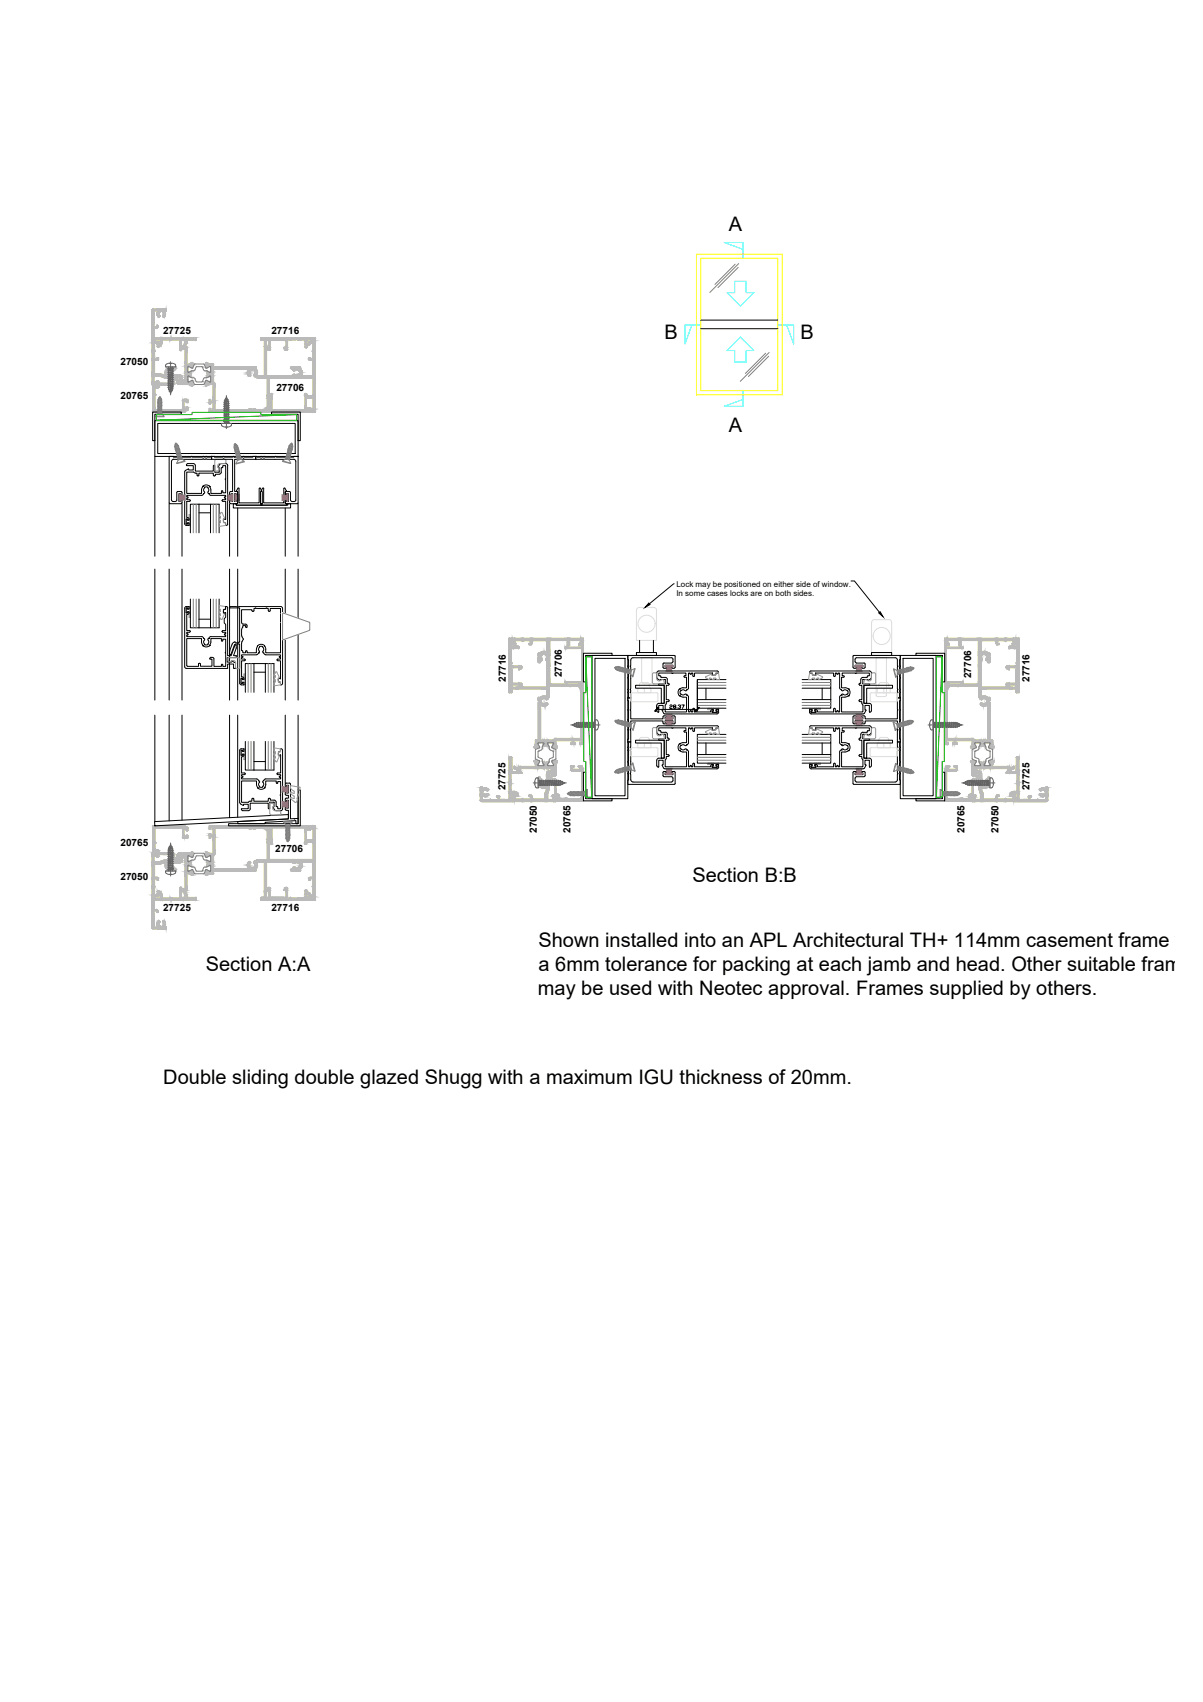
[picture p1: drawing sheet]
<svg xmlns="http://www.w3.org/2000/svg" width="210mm" height="297mm" viewBox="0 0 210 297" stroke-linecap="round" stroke-linejoin="round" font-family="sans-serif">
<defs><g id="words">
<g font-size="3.5">
<text x="127.2" y="40.3">A</text>
<text x="115.9" y="59.1">B</text>
<text x="139.7" y="59.1">B</text>
<text x="127.2" y="75.4">A</text>
<text x="120.8" y="154">Section B:B</text>
<text x="93.9" y="165.2">Shown installed into an APL Architectural TH+ 114mm casement frame with</text>
<text x="35.9" y="169.4">Section A:A</text>
<text x="93.9" y="173.6">may be used with Neotec approval. Frames supplied by others.</text>
<text x="94" y="169.4">a 6mm tolerance for packing at each jamb and head. Other suitable frames</text>
<text x="28.5" y="189.2">Double sliding double glazed Shugg with a maximum IGU thickness of 20mm.</text>
</g>
<g font-size="1.7">
<text x="28.5" y="58.3">27725</text>
<text x="47.4" y="58.4">27716</text>
<text x="21" y="63.8">27050</text>
<text x="21" y="69.7">20765</text>
<text x="48.2" y="68.2">27706</text>
<text x="88.3" y="119" transform="rotate(-90 88.3 119)">27716</text>
<text x="98.1" y="118.2" transform="rotate(-90 98.1 118.2)">27706</text>
<text x="169.4" y="118.3" transform="rotate(-90 169.4 118.3)">27706</text>
<text x="179.6" y="119" transform="rotate(-90 179.6 119)">27716</text>
<text x="88.2" y="137.9" transform="rotate(-90 88.2 137.9)">27725</text>
<text x="179.6" y="137.9" transform="rotate(-90 179.6 137.9)">27725</text>
<text x="21" y="147.6">20765</text>
<text x="48" y="148.7">27706</text>
<text x="93.6" y="145.4" transform="rotate(-90 93.6 145.4)">27050</text>
<text x="99.6" y="145.4" transform="rotate(-90 99.6 145.4)">20765</text>
<text x="168.3" y="145.4" transform="rotate(-90 168.3 145.4)">20765</text>
<text x="174.2" y="145.4" transform="rotate(-90 174.2 145.4)">27050</text>
<text x="21" y="153.5">27050</text>
<text x="28.5" y="158.9">27725</text>
<text x="47.4" y="158.9">27716</text>
</g>
<g font-size="1.4">
<text x="118" y="104.1">In some cases locks are on both sides.</text>
<text x="118" y="102.4">Lock may be positioned on either side of window.</text>
</g>
</g></defs>
<!-- layer: APL Joinery -->
<g fill="none" stroke="#ff0" stroke-width=".17">
<path d="M26.5 59.5l.1 7.6M26.6 59.4l1 .1M26.6 59.4l-.1 .1M26.9 59.4l1.1-.1v.4l-.2 .1M27.3 56.9h.2M27.5 56.9v.3l-.6 .1v1.6h1.1l.1 .1 .1-.1h6M27.6 59.5l.2 .3M27.8 59.8l-.2 .1v.2M27.8 59.8v.2l-.3 .3 .1 .3M27.9 55a.42 .42 0 0 1 0-.6 .42 .42 0 0 1 .5 0 .42 .42 0 0 1 0 .6M27.9 55l-.1 .3a.56 .56 0 0 1-.4-.4 .56 .56 0 0 1 .1-.6h-.6v2.7h.4v-.1M28.3 59.8l-.1-.5h1.5l.1-.1 .1 .1h1.6l-.1 1.8"/>
<path d="M28.3 59.8l-.2 .5-.2 .1M28.9 54.3l-.1 .1a.72 .72 0 0 1-.2 .9h-.1l-.1-.3M28.9 53.9l-2.3 .1-.1 5.3 .1 .1M29 53.9v.1M29 54v.3M31.9 59.3h-.2v1.3l.3 .1-.4 .4M31.9 59.3l.1 .1M32.3 59.5v.3l-.4 .6M32.3 59.4v.1M32.6 59.4v.1M32.6 60l-.2 .4v.2h.2M32.6 59.5v.5"/>
<path d="M34.2 58.9l.1 .1M34.3 59v.3M34.3 59.3l-2.3 .1M45.5 59v.3M45.5 59.3l.1 .1M45.6 59.4l1.3-.1v1.3h-.3M45.6 58.9h9.3M45.6 58.9l-.1 .1M46.1 59.5v6h-1.2M46.2 59.4v.1M46.4 59.4l.1 .1M46.5 59.5v.7l.1 .2"/>
<path d="M50.7 59.4h.1M50.7 59.4l-.6-.1 .1 .3v1.4M50.7 59.4l1-.1 .1-.1 .1 .1h1.4l-.1 1.2 .2 .2 .2-.1 .3-.5 .1 .1 .1-.1M54.1 59.4h.8M54.1 59.4l-.4 .4 .2 .3v-.1h-.4v-.7l.9 .1M54.9 58.9l.1 .6M55 59.5v12.3M26.6 67.2h.5M26.7 67.2v4.6l.1 .1M26.7 71.9h5.5M27 69l.1 2.3 .2 .3 4.5-.1v-1.5l.3-.3h.5M27.4 66.9l-.3 .2"/>
<path d="M27.4 66.7v.2M27.4 62.5h.3M27.5 67.7h-.4v.2l-.1 .9 .2 .1-.2 .1M27.6 62.5v.2M27.7 62.7l-.3 .2h-.4v2.3a2.43 2.43 0 0 1 1.6 .3h.3M27.7 60.1l-.1 .1-.2-.1v-.2h-.4v2.8h.4v-.2M27.7 66.6l-.1-.1h-.3l.1 .8h-.5v-.1M27.7 66.8l.1 .1M27.7 66.6v.2M27.8 66.9h2.3M27.9 67.2h2.3M27.9 67.1l-.2 .5-.1 .1"/>
<path d="M27.9 60.4l-.3 .1M28.5 65.9l-.6-.2h-1v1h.5M28.6 65.9h2.8v.8h-.5M29.2 64l1.6 .1M29.2 64l-.1 .4a.95 .95 0 0 0-.2 1M29.4 65.3l.1 .1M29.5 65.4l.4 .1 .4-.2 .1 .1M30.2 66.8l-.1 .1M30.2 66.1v.7M30.4 65.5h1a.5 .5 0 0 1 .4 .7M30.5 64.4h.1M30.5 64.4l-.3 .3a.52 .52 0 0 0-.7 0 .52 .52 0 0 0-.1 .6"/>
<path d="M30.6 66l.5 .3M30.6 66l-.4 .1M30.8 64.1l-.1 .2-.2 .1M30.9 66.7v.2M30.9 66.9l.2 .2M30.9 66.6l-.4-.3v.6l-.3 .2M31 66.6l.2 .1M31.1 66.3l.1 .3M31.1 67.1l2.1 .1M31.4 61l.2 .1M31.8 66.1l.3 .3 .2-.3M31.9 60.4l.1 .5h.3v5.3"/>
<path d="M32.3 71.8v.1M32.5 70.2v-.2h-.4v1.3h.4v-.2M32.5 71.1l.2-.1 .1 .1v.4l-.1 .1M32.6 60.5v3h.5l.5-.2v.6M32.6 71.7h-.3v.1M32.7 69.7l.1 .5-.1 .1-.2-.2M32.8 65.8h.1M32.8 66.6v.2M32.8 65.5l.4 .2M32.8 65.8v.8M32.8 65.1h.1M32.8 65.5v.3"/>
<path d="M32.8 63.9h-.1l.1 1.2M32.8 63.8h.1M32.9 63.9l.5 .1M32.9 66.8h-.1M33.2 64.9l-.3 .2M33.3 65.7v.1M33.3 65.8h.1M33.3 64.8v.1M33.3 64.8h.1M33.3 64.8v1M33.4 64v.1M33.6 66.6l-.2-.1-.5 .3"/>
<path d="M33.6 64h-.2M33.6 66.6v.1M33.6 66.7v.6l-.4-.1M35.9 66.7v.6l.5-.1M35.9 63.9l.1 .1M36 64h.2M36 66.6l-.1 .1M36.1 66.6l.6 .2M36.1 64.9v.9M36.2 66.6h-.2M36.2 64l-.1 .1M36.2 65.8h.1"/>
<path d="M36.2 64.8h.1M36.2 64.8v.1M36.3 64.8l.3 .3M36.4 67.2l.7-.1v2.9h-.4v-.3h-.2v.7M36.5 71.4v.4M36.5 71.8l.2 .1M36.5 70.4l.2 .1 .1-.3h.3v1.4h-.3l-.1-.3-.2 .1M36.6 65.1h.2M36.6 71.9h10M36.7 63.9l-.5 .1M36.7 66.8h.1M36.7 63.9l.1 .1"/>
<path d="M36.7 63.8h.1M36.8 65.8v.8M36.8 66.6h.1M36.8 65.8v-.3h-.2l-.3 .3M36.8 65.8h.1M36.8 66.6l-.1 .2M36.8 64v1.1M37.3 63.6v.4h6.6l.1 .2 .1-.2h.6v.4M37.3 63.6l-.8-.1-.5-.2-.1 .7M43.3 64.5v-.1h-6v2.3l.2 .4v4.4h5.9M43.3 64.5a.62 .62 0 0 0-.1 .7 .62 .62 0 0 0 .5 .4v-.3M43.5 71.4h.4l.1 .1 .1-.1 .5 .1"/>
<path d="M43.5 71.4l-.1 .1M44.4 64.7l.1 .4-.1 .5 .5 .3M44.4 64.7a.47 .47 0 0 0-.7-.1 .47 .47 0 0 0 0 .7M44.7 64.4a1.05 1.05 0 0 1 .1 1.1h.1M44.9 65.9h1.7v5.2l-.3 .4h-1.7M46.5 60.7l.2 .4M46.6 60.6l-.1 .1M46.6 60.4l-.1 .2v4.9h4.6l.1-.2 .5 .2 .4-.1M46.6 71.8v.1M46.7 71.8l.1 .1M46.8 71.9h7.1M46.9 71.6h.3v-2.5l-.2 .4v2h-.4v.3"/>
<path d="M46.9 71.6l-.1-.1-.1 .3M47.1 68.9l.2-.2h.1l.1 2.9h5.7v-2.9h.2l.2 .2M47.1 68.9l.1 .2M47.1 69.1h-.1v-3.1h7.6v3.1h-1.1M47.2 61l-.2 .1h-.2M49.5 60.7l.2 .4M49.6 60.6h.3v-1.3h-2.8l.1 .3v1.4M49.6 60.6l-.1 .1M50.2 61l-.2 .1h-.2M51 64.4h.1M51.1 64.4l.3 .3a.61 .61 0 0 1 .8 0M52.2 65.3l-.1 .1"/>
<path d="M52.2 64.7v.6M53.5 69.2v.1M53.5 69.1v.1M53.5 69.1v2.5l.4-.1v.4M53.5 69.4l.2 .1h.9v2h-.2l-.2-.3-.2-.1M53.6 68.9l-.1 .2M53.7 71.2h.3M53.7 71.1v.4h.3v.3M53.9 62.5v.2M53.9 62.5h.2M53.9 62.7l.2 .2h.5v2.6h-2a.92 .92 0 0 0-.2-1.1v-.4h-.5l-.1 .1-.1-.1h-.9l.1 .3 .1 .1M54 71.8l.1 .1"/>
<path d="M54.1 71.9h.8M54.1 60.1v-.2h.5v2.8h-.5v-.2M55 71.8l-.1 .1M88.9 111.4h.3M88.9 111.4h-.1v9.4l.4 .1M89.2 115.8v.5l.3-.1h1.4M89.2 116.8v-.3h1.3v.3M89.2 119.1v.2l1.7-.1M89.2 119.8v-.3h1.3v.3M89.2 112.1v.7h.7v-.2M89.2 115.6l.1 .1M89.2 116.8h.1"/>
<path d="M89.2 119.8h.1M89.2 111.4h.1M89.3 111.4l.1 1.1M89.3 116.8l-.1 2.3M89.3 119.9l-.1 1M89.3 115.7h.1M89.3 111.5l12.4-.1 .1 1h-.4v.3M89.3 115.7l-.1 .1M89.3 112.1h-.1M89.4 112.5l.3 .2M89.8 112.6l-.1 .1M89.9 112.6l.6 .2"/>
<path d="M90.1 112.4h.1M90.1 112.4l-.3 .1v.1M90.3 119.8l-.2 .1-.8 .1M90.5 112.8l.1 .2-.2 .2-1.2-.1v1.4l-.1 .1 .1 .1v.9M90.9 116.2l.2 .2M90.9 119.2l.2 .2M91 116.4v.2l-.5 .2M91 119.4v.2l-.5 .2M92.8 112.3v-.5h2.6v2a.96 .96 0 0 0-1.2 .2h-.2M92.8 112.3l-.2 .2h-.3v-.2h.2v-.5h-2.7v.5h.3M93.9 114l.1 .6-.1 .1v.9M94 113.9l-.1 .1"/>
<path d="M94.3 115.4h.1M94.3 115.4v.1l-.3 .1-.1-.1M94.4 115.3l-.1 .1M94.6 114.9v.3l-.2 .1M94.6 114.2l.4-.1 .3 .2M94.6 114.2l-.1 .3 .1 .4M95.3 114.3l.1 .4-.2 .5 .2 .1v4.6h-4.9l-.2-.1M98.7 113.2h2.8v5.7h-2.8M98.7 118.9l-.1 .3 .3 .1 .1-.1h2.5v.4l.2 .1M98.9 112.8l-.3 .2 .1 .2M99 119.3l.1-.1 .3 .2h2v.4h.3M99.3 112.9h-.3v-1.1h-3.1v2.7l-.1 .1 .1 .1v1.7l-.1 .1 .1 .1v2.8h3.1v-.1"/>
<path d="M99.4 112.7v-.9h2v.2l-.3 .2v.5M99.4 112.6l-.1 .3M101.1 112.7h.3M101.5 112.7v.3h-2.5l-.1-.2M101.7 119.7l.1 10.1M101.8 112.5v7.1l-.1 .1M101.8 112.5h-.3v.1M164.8 112.5h.3l.1 .1M164.8 112.5v7.1l.1 .1M164.9 119.7l-.1 10.1M165.1 112.7v.3h2.5l.2-.2M165.2 112.7h.4"/>
<path d="M167.2 112.7v-.9h-2v.2l.3 .2 .1 .5M167.3 112.6l.2 .4 .1-.1v-1.1h3.1v2.7l.1 .1-.1 .1v1.7l.1 .1-.1 .1v2.8h-3.1v-.1M167.6 119.3l-.1-.1-.3 .2h-1.9l-.1 .4h-.3M167.8 112.8l.3 .2-.1 .2M167.9 113.2h-2.8v5.7h2.9l.1 .2-.4 .2-.1-.1h-2.5l.1 .4-.3 .1M171.4 114.9v.3l-.2 .1v4.6h5l.1-.1M171.4 114.2a.51 .51 0 0 1 .7 .1 .51 .51 0 0 1-.1 .8l.3 .3M171.4 114.2l-.1 .3 .1 .4M172.3 115.4l.2 .2M172.3 115.4h.1M172.5 115.6h.1M172.6 113.9v1.7"/>
<path d="M174 112.5l-.2-.2v-.5h-2.6v2a.96 .96 0 0 1 1.2 .2h.2M174.3 112.4h.1M174.3 112.4l-.3 .1M174.3 112.3h-.2v-.5h2.7v.5h-.2l.1 .2M175.6 116.5l.4 .4M175.6 119.5l.4 .4M175.7 116.2l-.1 .4M175.7 119.2l-.1 .4M176.1 112.8v.2l.1 .2 1.2-.1 .1 1.5-.2 1.1M176.3 119.8l.3 .1 .7 .1M176.6 112.5h.2v.1M176.7 112.5l-.6 .3"/>
<path d="M176.7 112.5l.1 .1M177.3 112.3l-.1-.9h-12.3l-.1 .9 .4 .1v.3M177.3 115.7h.1M177.3 116.8v2.2M177.3 119.9v.9M177.3 112.3l-.4 .4-.1-.1M177.3 115.7l.1 .6-.2-.1h-1.5M177.3 116.8l.1-.3h-1.3l-.1 .4M177.3 119l.1 .3-1.7-.1M177.3 119.8l.1-.3h-1.3l-.1 .4M177.3 112.1l.1 .7h-.7v-.2M177.4 111.4h.3"/>
<path d="M177.4 111.4h-.1M177.8 111.4v9.4l-.1 .1-.4-.1M83.8 139.6l.3 .3h5.1M83.9 137.4h.2M83.9 137.4l-.1 2.2M84.1 137.4l.2 .2M84.3 138.9l-.1 .1v.5h2.7v-.4h-.2M84.3 137.6a.55 .55 0 0 1 .9 .3h-.3M84.4 138.5l.4 .1 .3-.1 .1 .1v.2M84.4 138l-.2 .2 .1 .3h.1M84.9 138h-.5M85.2 138.8a.57 .57 0 0 1-.9 .1"/>
<path d="M87.2 139.1l-.1-.2h-.4l.1 .2M89.2 134.5v.2h1.3l.1-.3 .4 .4M89.2 132.1l-.4 .1v6l.1 .1-.1 .1v1.1h-1.6v-.4M89.2 139.4l.1 .1M89.2 132.1v2.4M89.3 139.8l-.1 .1M89.3 134l1 .5 .4-.1M89.3 120.2l6.1 .1v1.2l-.1 .1a.9 .9 0 0 0-1 .1l-.4 .1M89.4 138.8l-.1 1M89.6 138.5l-.4-.1v1M89.6 138.5h.1M89.7 138.6h.2l.3 .3"/>
<path d="M89.7 138.6l-.3 .2M89.7 138.6l.4 .2M90.1 138.8v.1M90.1 138.9l-.3 .1v.4h1.3M90.4 138.6v.3h-.2M90.8 134.4v-.3l5.4 .1v.3l-.4 .1M90.9 135l-1.7-.1v1.6l-.1 .1 .1 .1v1.5h.1a.75 .75 0 0 1 1.1 .4M91 134.8l-.1 .2M91.1 139.4h.2M92.8 139l-.2-.2h-.3v.1l.2 .1v.4h-1.2M93.3 130.1l-.1 .3M93.4 133.3v.5h-2.9v.2l-.7-.2h-.5"/>
<path d="M93.5 129.1l-.1 .8-.1 .2M93.8 133.6h.1M93.8 129.7h.1M93.8 129.7l.1 .5M93.8 133.5v.1M93.9 133.1l-.1 .4M93.9 129.6l-.1 .1M93.9 133.7h1M93.9 132.8h-.7l.2 .5M93.9 132.8l.1 .1-.1 .1M93.9 130.2h.1M93.9 135.7v.8l.1 .1-.1 .6"/>
<path d="M93.9 130.2l.1 .1-.1 .2h-.6l-.1-.1M93.9 121.8v.5l.2 .1-.2 .1v6.6h-.4M93.9 133v.1M93.9 137.2l.1 .1M94 135.6l.3 .1v.2M94 137.3h.2a.96 .96 0 0 0 1.2 .2l-.3 .9M94 135.6l-.1 .1M94.3 123.2v5.9h2.3M94.3 135.9l.1 .1M94.4 136l.2 .1v.2M94.5 123.1l-.2 .1M94.6 136.3a.55 .55 0 0 0 0 .7"/>
<path d="M94.6 122a.5 .5 0 0 0 0 .8 .5 .5 0 0 0 .8-.1h.1v.3M94.6 122l.4-.1 .5 .2M94.7 133.1h.1M94.7 130.1v.1M94.7 133.1l1-.1v.1M94.8 133.2l.2 .3M94.9 129.6h-1M95 129.6v.1M95 129.8l-.2 .5 .9-.1M95 133.5h.1M95 133.5v.1M95 133.6v.1"/>
<path d="M95.1 138.5v.9h-2.3v-.4M95.1 138.4v.1M95.3 136.9v.1a.43 .43 0 0 1-.7 0M95.4 133.6l.1 .1M95.4 133.5v.1M95.4 129.8l.2 .3M95.5 129.6h.2M95.5 129.6l-.1 .1M95.5 123a.86 .86 0 0 1-1.1 .1M95.6 133.2l-.1 .3M95.7 130.1h.1M95.7 133.6l-.2 .1"/>
<path d="M95.7 129.6h.1M95.7 129.6l1 .1M95.7 133.6h.1M95.7 130.1v.1M95.8 137.9l-.2 .6v1h.9v-.4M95.8 137.8v.1M95.8 134.5l-.4 .3v.2l-.1 1-.1 .2 .2 .5-.1 .2M95.9 135.8v.3M95.9 136.1l.1 .1M96 136.2l.8 .1M96.2 135.8l.1 .1 .7 .1 .1 .2v2.4M96.3 135.2l-.4 .6"/>
<path d="M96.4 135.5l-.2 .3M96.4 135.5h.1M96.5 133l.2 .5M96.5 130.2v.3h.7M96.5 135.2h-.2M96.5 135.2h.1M96.5 135.5h-.1M96.5 132.8v.2M96.5 130.2h.1M96.5 135.2v.2M96.6 135.4v.1M96.6 135.4l-.1-.4h-.7v2.8"/>
<path d="M96.6 139h.2l.3 .3M96.6 135.5h.2M96.6 139v.1M96.7 133.5v.1M96.7 129.7h.1M96.7 133.6l-.1 .1-.9-.1M96.7 129.7l-.2 .5M96.8 138.6l-.4 .1v.3h.8l-.1 .5M96.8 136.3v2.3M97 135.3l-.2 .2M97 133.3v2M97.1 139.3l-.1 .6-7.7-.1"/>
<path d="M97.1 133.3h-.1M97.1 139.7h.1M97.1 139.8h4.6M97.1 138.6h.2M97.1 139.5h.1M97.1 133.2h.1M97.1 130.1l.1 .3M97.2 132.8h-.7M97.2 132.8l.1 .1M97.2 132.9l-.1 .3M97.3 130.4l-.1 .1M97.3 138.6l.2 .1 .2 .6h.1"/>
<path d="M99.6 129.8h.1M99.6 133.8v.5M99.6 134.3l.3 .2M99.6 129.8l.7 .1M99.6 129.7h.3v-.4h-2.9l.1 .7M99.9 134.6h1.5l.1 4.5-.3 .2-2.3 .1-.1-.2-.1 .2h-.9M100 133.6l-.4 .1M100 133.9h-.1v.4h1.3v-.4l-.3-.2 .1-.1 .5 .1v.4h.2M100.1 133.6l.1 .1-.1 .2M100.3 129.9l.1-.2-.3-.1v-.3h1.4v.3l-.3 .1 .1 .2M101.3 129.9h.4M101.4 120.2v8.7h-4.4l-.4 .2"/>
<path d="M101.4 120.1l-.4-.3h-5.2v1.7l-.3 .6M101.7 134.1l.1 .1M101.8 129.7l-.1 .2M101.8 134.2v5.5h-.1M164.8 129.7l.1 .2M164.8 134.2l.1 5.5h4.7M164.9 129.9h.4M165.1 133.8v.3l-.3 .1M165.2 120.2l.1 1.6M165.2 120.1l.4-.3h5.2v1.7l.3 .6M165.3 123l-.1 5.9h4.4M165.3 121.8v1.2"/>
<path d="M165.3 129.6h-.2v-.3h1.4v.3l-.3 .1 .1 .2M165.4 129.6l.1 .1-.1 .2M165.4 139.4h2.3M166.3 129.9h.6M166.8 134.6h-1.6v4.5l.2 .2M166.9 133.6l-.4 .1 .3 .2v.4h-1.4v-.4l.3-.1v-.1l-.5-.1-.1 .1M166.9 133.6l.1 .7-.2 .2M166.9 129.7h-.1v-.4h2.8v.6M167 129.7h.1M167 129.8v.1M167.7 139.4l.1-.2 .1 .2h.9M169 138.9v.4h-.2"/>
<path d="M169.4 130.4l.1 .1h.5M169.5 130.1l-.1 .3M169.6 130l-.1 .1M169.6 136.2v2.3l-.5 .2v.1M169.6 133.3h.1M169.6 133.3v2M169.6 128.9l.4 .2M169.6 135.3h.1M169.6 135.3l.3 .2M169.6 129.9v.1M169.8 135.9h.6M169.8 135.9l-.2 .3"/>
<path d="M169.8 138.6l.4 .1 .1 .3-.2 .1M169.8 135.5h.2M169.8 136.3v2.3M170 133.6v.1l.9-.1M170 129.7h.1M170 129.7l.1 .5M170 133.5v.1M170 135.5l.1-.5h.7v2.8M170 132.8h-.6l.2 .4M170.1 132.8h.1M170.1 133.1l-.1 .4M170.1 139.1l-.3-.1-.2 .3"/>
<path d="M170.1 132.8l.1 .1M170.1 130.2h.1M170.1 130.2l.1 .1M170.1 139.1l-.7-.1v.5h.2M170.1 135.5l.3 .3M170.2 132.9l-.1 .2M170.2 130.4l-.1 .1M170.3 135.2h-.2v.3M170.3 135.2l.2 .1M170.4 135.8v.1M170.4 135.3l.3 .5M170.6 136.2l-.8 .1"/>
<path d="M170.7 135.8l-.1 .4M170.7 135.8h.1M170.8 134.5l.3 .1 .2 .4M170.8 137.9l.3 .6v1h-1v-.4M170.8 137.8l.1 .1M170.9 129.6l-.9 .1M170.9 130.1l.1 .1 .9 .1v-.1M170.9 133.6h.1M170.9 133.6l.2 .1M171 129.6h-.1M171 133.2l.2 .3M171 133.1l-.1-.1h1l-.1 .1"/>
<path d="M171.1 129.6l.1 .1M171.1 129.6h-.2M171.2 129.8l-.3 .3M171.2 133.5h.1M171.2 133.5v.1M171.2 133.6l-.1 .1M171.3 135v1M171.3 136l.1 .1v.2M171.4 136.3a.55 .55 0 0 0 0 .7M171.5 138.4v.1M171.5 138.5v.9h2.3v-.4l.2-.2M171.6 129.8l.3 .3"/>
<path d="M171.6 133.5v.1M171.6 133.6l.1 .1M171.7 129.6h.2M171.7 129.6l-.1 .1M171.8 133.2l-.2 .3M171.9 133.6l-.2 .1M171.9 129.6h.1M171.9 129.6l1 .1M171.9 133.6h.1M171.9 130.1v.1M172 122.7l-.4 .1-.4-.1-.1 .2a1.14 1.14 0 0 0 1.2 .2v6h-2.3M172 122l-.4-.1-.4 .2"/>
<path d="M172 122l.2 .5-.2 .2M172.5 135.6h.1M172.5 135.6l-.5 .6a.51 .51 0 0 1 .1 .7 .51 .51 0 0 1-.7 .1M172.6 137.3h-.2a.96 .96 0 0 1-1.1 .2l.2 .9M172.6 135.6v1.7M172.6 121.7l.1 7.4h.4M172.7 133l.2 .5M172.7 130.2l.1 .3h.6v-.1M172.7 132.8v.2M172.7 132.8h.7l-.2 .5M172.7 130.2h.1M172.9 133.5v.1"/>
<path d="M172.9 129.7h.1M172.9 133.6l-.1 .1-.9-.1M172.9 129.7l-.2 .5M173.1 129.1l.1 .1M173.2 133.3v.5h2.9l.1 .2 .6-.2h.5M173.2 129.2v.7M173.2 129.9l.1 .2M173.3 130.1l.1 .3M174 138.8h.3M174.3 138.8v.1M174.3 138.9l-.2 .1v.4h1.3M175.4 139.4h.1"/>
<path d="M175.6 134.8l.1 .2M175.7 135l1.7-.1v3.3l-.5-.1M175.8 134.3v-.2l-5.4 .1v.3l.4 .1M175.8 134.3l.1 .1M176 134.4l-.4 .4M176.2 138.6v.3h.2M176.8 138.7l-.2 .1v.2h.2v.4h-1.3M176.8 138.7l.1-.1h-.2l-.3 .3M176.9 138.6l.4 .3M176.9 138.1a.82 .82 0 0 0-.7 .5M177 138.5l.4-.1-.1 1.1M177 138.5h-.1"/>
<path d="M177.3 138.9l-.1 1h-7.6v-.6M177.3 132.2v2.2M177.3 134l-1 .5-.4-.1M177.3 120.2l-6.1 .1v1.2l.1 .1a.92 .92 0 0 1 1 .1h.3M177.3 139.8l5.3 .1M177.3 134.4l.1 .3h-1.3l-.1-.3M177.3 132.2h.5v6l-.1 .1 .1 .1v1.1h1.6v-.4l.3-.2M179.6 138.9h.3M179.9 138.9v.2M181.5 138.8a.57 .57 0 0 0 .9 .1M181.7 138h.5M182.2 138h.2v.3l-.2 .2"/>
<path d="M182.2 138.5l-.3 .1-.3-.1-.2 .2 .1 .1M182.4 137.6a.55 .55 0 0 0-1 .3h.3M182.4 138.9l.1 .1M182.4 139v.5h-2.7v-.4h.2M182.4 137.5h.1M182.5 137.5l-.1 .1M182.5 137.4h.2M182.5 137.4v.1M182.7 137.4l.1 2.2-.2 .3M26.5 156.5l.1 .1M26.6 148.9h.5M26.6 148.9l-.1 7.6"/>
<path d="M26.6 156.6l-.1 .1v5.2l.3 .2M26.9 148.9v-.2h.5l-.1 .7M27 154.8v1.3h.4v-.2h.3M27 147.2l.1 .9 .2 .2M27.1 148.9l.3 .2v.2M27.3 148.3h.2M27.3 159.2v-.2h-.4v2.7h.5a.3 .3 0 0 0-.1-.5l.4-.5h.1l.1 .3M27.3 159.1l.1 .1M27.4 149.3l-.5 .1v1h1l.6-.3M27.4 159.2h.1M27.5 159.1v.1M27.6 148.3l.2 .3"/>
<path d="M27.6 155.9v.2l.2 .1M27.6 155.5l-.1 .1v.1l.3 .3 .2 .7h-1l-.1-.1M27.6 153.3v.3M27.6 155.5h.2a.8 .8 0 0 1 .5 .7M27.6 156.5l-1 .1M27.7 153.5l-.2 .1-.1-.2h-.4v1.4M27.7 149.2v.3h-.3v-.1M27.8 149.1l2.4 .1M27.8 149.1l-.1 .1M27.8 148.6l.1 .3M27.8 156.2l-.2 .3M27.9 148.9h2.3l.3 .2"/>
<path d="M27.9 150.8h-.9v2.3l.6 .1 .1 .1M28.9 150.6l-1 .2M28.9 150.6a1.03 1.03 0 0 0 .2 1.1l.1 .3M29.2 152l.6-.1 .1 .1h.8M29.4 150.7a.51 .51 0 0 0 .1 .7 .51 .51 0 0 0 .7-.1l.3 .3M30.2 149.2v.7M30.4 150.6l-.1 .1-.2-.1a.55 .55 0 0 0-.7 .1M30.5 149.1v.6l.4-.3M30.5 151.6h.1M30.5 151.6l.2 .1 .1 .2M30.8 151.9l-.1 .1M30.9 149.3l.5 .1v.7h-2.8"/>
<path d="M31.1 148.9l-.2 .4M31.1 149.7l-.5 .3-.4-.1M31.2 149.4h-.2M31.2 149.4l-.1 .3M31.4 155l.1 1.7h-3.3l.1-.5M31.4 155l.2-.1 .4 .4-.3 .1v1.3h.2M31.8 150.1l.1-.4h.3l.1 5.4h-.2l-.2 .5M31.9 150.1l-.3 .4-1.2 .1M31.9 155.6l.4 .6v.3M32 156.6l2.3 .1M32 156.6l-.1 .1M32.3 156.5v.1"/>
<path d="M32.3 144.2v.2h.3M32.3 144.2v-.1h-5.6v4.8M32.5 144.9v-.2h-.4v1.4h.4v-.2M32.5 145.9l.2-.1 .1 .4M32.6 155.5h-.2v.2l.2 .3M32.6 156v.5M32.6 156.5v.1M32.6 146.3h-.5l-.3-.2v-1.6h-4.5l-.2 .2-.1 2.3 .2 .1-.2 .1M32.7 144.4l.1 .5-.1 .1-.2-.1M32.7 150.4l.1 .1M32.8 150.2l-.1 .2M32.8 150.2h.1"/>
<path d="M32.8 146.2l-.1 .1M32.8 150.9h.1M32.8 150.9v1.3M32.8 149.3l.8 .1M32.8 149.2v1M32.8 149.2h.1M32.9 152.2h-.1M32.9 150.9l.3 .2M33.2 152.6l.3 .1M33.2 152.6l-.6-.1v3M33.2 150.3l-.4 .2M33.3 151.1v.1"/>
<path d="M33.3 150.2h.1M33.3 150.2v.1M33.3 150.2v1M33.3 152l-.5 .2M33.4 152h-.1M33.4 152h.1M33.4 152h.2M33.5 148.7l-.4 .2h-2M33.5 148.7h.1v.6M33.6 152v.7M33.6 149.3v.1M33.6 152.6l-.1 .1"/>
<path d="M34.3 156.7v.3M34.3 157l-6.1 .1-.1-.1-.1 .1h-1.1v1.6l.6 .1v.4M35.9 152.6l.1 .1M35.9 149.3l.3 .1M36 148.7h-.1v.6M36.1 150.2v1M36.1 152h.1M36.2 151.1v.1M36.2 152l.5 .2M36.2 152l-.1-.1-.1 .1-.1 .7M36.2 150.2h.1M36.2 151.2h.1"/>
<path d="M36.3 150.2l.3 .3 .2-.1M36.3 152.6l-.3 .1M36.5 146.2h.2M36.5 144.2v.4M36.5 145.6v.6M36.5 144.6l.2 .1 .1-.3h.3v1.4h-.3v-.2M36.5 145.6l.2-.1 .1 .1M36.6 150.9h.2M36.6 150.9l-.3 .3M36.7 152.2h.1M36.7 149.2h.1M36.7 146.2v-.1h.4v2.8h-.6l-.5-.2"/>
<path d="M36.7 149.3l-.6 .1M36.7 149.2l.1 .2M36.8 150.9v1.1M36.8 150.2h.1M36.8 150.2v.2M36.8 152l-.1 .2M36.8 149.4v.8M37.3 149.3v2.3h6a1.14 1.14 0 0 1 .2-1.3l.2 .2v.2M37.3 152.4l-1 .2M43.4 144.6l-5.9-.1v4.4l-.2 .4M43.4 144.5l.1 .1M43.7 151.3l.2 .2 .5-.2"/>
<path d="M43.7 150.7l-.1 .2 .1 .4M44.6 152h-.5l-.1-.1-.1 .1h-6.6v.4M44.6 144.6l1.7-.1 .3 .4M44.6 144.5l-.5 .1-.1-.1-.1 .1h-.4M44.9 150.5h1.2v6M44.9 150.1l-.6 .3 .2 .5-.1 .4M44.9 150.5v.1a.9 .9 0 0 1-.2 1l-.1 .4M45.5 156.7v.3M45.5 157l.1 .1M45.6 157.1h9.3M45.6 156.6l-.1 .1M46.2 156.5v.1"/>
<path d="M46.5 156.5l-.1 .1M46.6 155.4h.3v1.3l-1.3-.1M46.6 144.9v5.2h-1.7M46.6 144.2v.3l.4 .1v1.9l.2 .3-.1 .1M46.6 144.2l-10-.1-.1 .1M46.6 155.6l-.1 .3v.6M46.7 144.2l.1 .3 .1-.1M46.7 144.2l7.2-.1v.4l-.4-.1v2.6M46.9 144.4h.3v2.5l-.1 .2M47 154.9h-.2l-.2 .5M47 154.9l.2 .1M47.1 147.1l.2 .2 .2-.1"/>
<path d="M47.2 155v1.4l-.1 .3 .2-.1h2.2l.4 .1v-1.3h-.3M47.5 147.2v-2.8h5.7v2.8M49.7 154.9l-.1 .5M50 154.9h-.2M50 154.9l.2 .1M50.2 155v1.4l-.1 .3h.5l.1-.1M50.7 156.6h.1M50.8 152h.9l.1-.1 .6 .1M51 151.6h.1M51 151.6l-.1 .1-.1 .3M52.2 150.7h-.1a.79 .79 0 0 0-.9 0l-.1-.2h-4.6v5l.1 .1M52.2 151.3l-.3 .1-.7-.1-.1 .3"/>
<path d="M52.2 150.7v.6M52.4 152v-.3a.99 .99 0 0 0 .2-1.2h2v2.6h-.5l-.2 .2M53.5 146.8v.1h1.1v3.1h-2.7l-.1 .1-.1-.1h-1.7l-.1 .1-.1-.1h-2.8v-3.1h.1M53.5 146.7v.1M53.5 146.9l.1 .2M53.6 147.1l-.2 .2-.2-.1M53.7 156.2l.4 .4M53.9 155.9l-.2 .3M53.9 153.3v.3M53.9 156h-.4v.7h.8l.1-.1M53.9 153.5h.2M54 144.2v.3h-.3v.3l.3 .1 .3-.2 .1-.2h.2v2h-.9l-.2 .2"/>
<path d="M54.1 156.6h.8M54.1 153.6v-.2h.5v1.4M54.1 155.9h-.2l-.3-.5-.2-.1-.2 .2 .1 1.2-1.5 .1-1-.1-.1-.1M54.6 154.8v1.3h-.5v-.2M54.9 144.1l-.9 .1M54.9 144.1l.1 .1M55 156.5l-.1 .6M55 144.2v12.3M26.8 162.1h2.1M27.9 161a.42 .42 0 0 0 0 .6 .42 .42 0 0 0 .5 0 .42 .42 0 0 0 0-.6M28.4 161l.1-.3h.1a.95 .95 0 0 1 .2 1h.1M29 161.7v.3"/>
<path d="M29 162v.1"/>
</g>
<!-- layer: APL Hatch -->
<g fill="#bababa" stroke="#bababa" stroke-width=".17">
<path d="M169.4 132.8v.2z"/>
<path d="M169.6 132.8v.5z"/>
<path d="M169.6 132.8v2.5z"/>
<path d="M170 133.7v1.8z"/>
<path d="M170.1 133.7v1.8z"/>
<path d="M170.2 132.9v.1z"/>
<path d="M170.9 133v.1z"/>
<path d="M171.3 136v.4z"/>
<path d="M172 136.1v.2z"/>
<path d="M172.2 136v.6z"/>
<path d="M172.6 132.9v.1z"/>
<path d="M173.4 132.8v.2z"/>
<path d="M173.4 132.8v.1z"/>
<path d="M174.3 138.8v.1z"/>
<path d="M175.8 133.8v.5z"/>
<path d="M175.8 133.8v.6z"/>
<path d="M176.2 134v.5z"/>
<path d="M176.3 134v.5z"/>
<path d="M165.4 129.7v.1z"/>
<path d="M165.6 119.4v.5z"/>
<path d="M166.2 129.7v.1z"/>
<path d="M167 129.7v.1z"/>
<path d="M171.4 115v.1z"/>
<path d="M171.6 121.5v.4z"/>
<path d="M171.6 129.1v.5z"/>
<path d="M171.9 130.1v.1z"/>
<path d="M172.2 113.8v.8z"/>
<path d="M172.2 121.6v.6z"/>
<path d="M172.6 130.3v.1z"/>
<path d="M172.8 129.1v.5z"/>
<path d="M172.9 129.1v.5z"/>
<path d="M173.8 111.4v1z"/>
<path d="M176.8 111.4v1.2z"/>
<path d="M164.8 112.5v7.1z"/>
<path d="M164.9 112.5v7.2z"/>
<path d="M165.2 112.5v.1z"/>
<path d="M165.2 119.5v.1z"/>
<path d="M168 113v.1z"/>
<path d="M168 119v.1z"/>
<path d="M168.1 119l-.1 .1z"/>
<path d="M177.3 132.2h.5z"/>
<path d="M181.6 137.6h.8z"/>
<path d="M181.4 138.6h.4z"/>
<path d="M181 139.5h.1z"/>
<path d="M177.3 139.9h5.4z"/>
<path d="M177.3 115.7v.1z"/>
<path d="M176.1 112.9v.1z"/>
<path d="M170.1 135.5h.4z"/>
<path d="M170.2 135.5h.3z"/>
<path d="M170.4 135.8h.3z"/>
<path d="M169.6 136.1h1.1z"/>
<path d="M169.5 138.6h.3z"/>
<path d="M169.3 138.6h.5z"/>
<path d="M169.1 138.7h.7z"/>
<path d="M169.1 138.7h.8z"/>
<path d="M170.1 139.1h.2z"/>
<path d="M97.2 132.8v.1z"/>
<path d="M97.2 132.8v.2z"/>
<path d="M97.1 132.8v.4z"/>
<path d="M97 139.3v.5z"/>
<path d="M97 132.8v.5z"/>
<path d="M95.3 136v.4z"/>
<path d="M94.5 136v.6z"/>
<path d="M94.3 136v1.4z"/>
<path d="M94.3 135.9v1.5z"/>
<path d="M94 132.9v.1z"/>
<path d="M93.3 132.8v.4z"/>
<path d="M93.2 132.8v.2z"/>
<path d="M93.2 132.8v.1z"/>
<path d="M92.3 138.8v.1z"/>
<path d="M90.4 134v.5z"/>
<path d="M101.8 119.8v10z"/>
<path d="M101 119.4v.5z"/>
<path d="M100.4 129.7v.1z"/>
<path d="M99.6 129.7v.1z"/>
<path d="M99.4 111.4v1.3z"/>
<path d="M96.7 129.1v.5z"/>
<path d="M96.4 130.3v.1z"/>
<path d="M95.4 129.1v.5z"/>
<path d="M95 121.5v.4z"/>
<path d="M94.7 130.1v.1z"/>
<path d="M94.5 113.8v.8z"/>
<path d="M94.4 121.6v.6z"/>
<path d="M92.8 111.4v1z"/>
<path d="M91.3 111.4v.4z"/>
<path d="M91.2 111.4v.5z"/>
<path d="M91.1 111.4v.5z"/>
<path d="M89.8 111.4v1.3z"/>
<path d="M89.7 111.4v1.3z"/>
<path d="M101.8 112.5v7.1z"/>
<path d="M101.5 112.5v.1z"/>
<path d="M88.9 132.2h.3z"/>
<path d="M88.8 132.2h.5z"/>
<path d="M84.3 137.6h.8z"/>
<path d="M84.8 138.6h.4z"/>
<path d="M85.5 139.5h.1z"/>
<path d="M84 139.9h5.2z"/>
<path d="M89.3 115.7v.1z"/>
<path d="M90.6 112.9v.1z"/>
<path d="M101.4 134.6h.4z"/>
<path d="M96.4 135.2h.1z"/>
<path d="M96.1 135.4h.4z"/>
<path d="M95.9 136.2h1.2z"/>
<path d="M96.7 136.2h.4z"/>
<path d="M96.8 136.3h.3z"/>
<path d="M96.7 138.7h.8z"/>
<path d="M33.5 148.7h.1z"/>
<path d="M33.4 148.7h.2z"/>
<path d="M33.1 148.9h.5z"/>
<path d="M31.1 148.9h2.5z"/>
<path d="M30.9 149.4h1.8z"/>
<path d="M33.3 149.4h.3z"/>
<path d="M33.4 149.5h.1z"/>
<path d="M33.3 150.2h.1z"/>
<path d="M30.1 150.7h.2z"/>
<path d="M33.2 151.2h.2z"/>
<path d="M30.1 151.3h.2z"/>
<path d="M29.9 151.5h.5z"/>
<path d="M33.4 152h.2z"/>
<path d="M33.4 152.7h.2z"/>
<path d="M33.5 152.7h.1z"/>
<path d="M27.5 153.6h.1z"/>
<path d="M32.1 155.1h.5z"/>
<path d="M32 155.1h.6z"/>
<path d="M31.9 155.5h.5z"/>
<path d="M26.5 156.6h1.1z"/>
<path d="M36.6 144.7h.1z"/>
<path d="M46.5 144.9h.5z"/>
<path d="M36.6 146.3h.1z"/>
<path d="M35.9 148.8h.5z"/>
<path d="M36.8 150.9h.5z"/>
<path d="M43.2 151.3h.5z"/>
<path d="M51.8 151.5h.8z"/>
<path d="M44.2 151.5h.6z"/>
<path d="M51.1 151.5h1.5z"/>
<path d="M36 151.9h.1z"/>
<path d="M36.8 152.2h.5z"/>
<path d="M54 153.1h1z"/>
<path d="M53.9 153.6h.2z"/>
<path d="M53.9 155.9h.1z"/>
<path d="M53.9 156.6h1.1z"/>
<path d="M46.8 144.5h.1z"/>
<path d="M53.3 147.3h.1z"/>
<path d="M28.8 160.9v.8z"/>
<path d="M26.6 156.6v5.5z"/>
<path d="M26.5 156.6v5.4z"/>
<path d="M53.2 156h.7z"/>
<path d="M53.3 155.4h.3z"/>
<path d="M53.4 155.3h.1z"/>
<path d="M26.7 144.1h5.6z"/>
<path d="M26.7 144.2h5.6z"/>
<path d="M32.6 145h.1z"/>
<path d="M32.6 145.8h.1z"/>
<path d="M31.9 146.2h.9z"/>
<path d="M32 146.3h.7z"/>
<path d="M32.1 146.3h.6z"/>
<path d="M33.5 67.3h.1z"/>
<path d="M33.4 67.3h.2z"/>
<path d="M33.2 67.2h.4z"/>
<path d="M33.1 67.1h.5z"/>
<path d="M33.4 66.6h.1z"/>
<path d="M28.6 65.9h3.2z"/>
<path d="M30.1 65.3h.2z"/>
<path d="M33.3 64.8h.1z"/>
<path d="M30.1 64.7h.2z"/>
<path d="M29.9 64.6h.5z"/>
<path d="M29 64.5h1.4z"/>
<path d="M33.3 63.4h.3z"/>
<path d="M33.4 63.3h.2z"/>
<path d="M27.5 62.4h.1z"/>
<path d="M36.6 71.3h.1z"/>
<path d="M36.6 70.5h.1z"/>
<path d="M36.6 69.7h.1z"/>
<path d="M53.7 69.5h1.3z"/>
<path d="M35.9 67.4l.1-.1z"/>
<path d="M36.8 66.8h.5z"/>
<path d="M36 66.6h.1z"/>
<path d="M43.4 65.6h.2z"/>
<path d="M52.1 65.4h.6z"/>
<path d="M43.2 64.7h.5z"/>
<path d="M44.2 64.5h.6z"/>
<path d="M51.1 64.5h1.5z"/>
<path d="M36 64.1h.1z"/>
<path d="M36.8 63.9h.5z"/>
<path d="M35.9 63.4h.5z"/>
<path d="M54 62.9h1z"/>
<path d="M53.9 60.2h.1z"/>
<path d="M53.8 59.9h1.2z"/>
<path d="M53.7 59.8h1.3z"/>
<path d="M46.8 71.9h7.1z"/>
<path d="M46.7 71.9h7.2z"/>
<path d="M53.8 71.6h.1z"/>
<path d="M46.8 71.6h.1z"/>
<path d="M53.3 68.7h.1z"/>
<path d="M34.2 58.9v.5z"/>
<path d="M32 60.6v.2z"/>
<path d="M29 53.9v.4z"/>
<path d="M27.5 60.3v.2z"/>
<path d="M27.3 54.7v.1z"/>
<path d="M26.6 54v5.4z"/>
<path d="M26.5 54.1v5.3z"/>
<path d="M53.3 60.6h.3z"/>
<path d="M53.4 60.7h.1z"/>
<path d="M27.3 66.5h.4z"/>
<path d="M30.1 66.9h.4z"/>
<path d="M32.1 69.7h.6z"/>
<path d="M32 69.7h.7z"/>
<path d="M32 69.8h.7z"/>
<path d="M32.6 70.3h.1z"/>
<path d="M26.7 71.9h5.6z"/>
<path d="M169.4 132.8v.1zM169.4 132.8v.1z"/>
<path d="M169.4 132.8v.1zM169.4 132.8v.1z"/>
<path d="M169.4 132.8v.1zM169.4 132.8v.2z"/>
<path d="M169.4 132.8v.2zM169.4 132.8v.2z"/>
<path d="M169.4 132.8v.2zM169.4 132.8v.2zM169.4 132.8v.3z"/>
<path d="M169.4 132.8v.3zM169.5 132.8v.4zM169.5 132.8v.4z"/>
<path d="M169.5 132.8v.4zM169.5 132.8v.4zM169.5 132.8v.4z"/>
<path d="M169.5 132.8v.4zM169.5 132.8v.5zM169.5 132.8v.5zM169.5 132.8v.5z"/>
<path d="M169.5 132.8v.5zM169.6 132.8l-.1 .5zM169.6 132.8v.5z"/>
<path d="M169.6 132.8v.5zM169.6 132.8v.5z"/>
<path d="M169.6 139.3v.5zM169.6 139.3v.5z"/>
<path d="M169.6 139.3v.5zM169.6 139.3v.5z"/>
<path d="M169.6 139.3v.5zM169.6 139.3v.6z"/>
<path d="M169.6 132.8v.5zM169.6 132.8v.5z"/>
<path d="M169.6 139.2v.7zM169.6 139.2v.7z"/>
<path d="M169.6 132.8v.5zM169.6 132.8v.5zM169.6 132.8v.5zM169.6 132.8v.5z"/>
<path d="M169.6 139.2v.7zM169.6 139.2v.7z"/>
<path d="M169.6 132.8v.5zM169.6 132.8v.5zM169.6 132.8v.5z"/>
<path d="M169.6 139.2v.7zM169.6 139.2v.7z"/>
<path d="M169.6 132.8v.5zM169.6 132.8v.5zM169.6 132.8v.5zM169.6 132.8v.5z"/>
<path d="M169.6 132.8v2.5zM169.6 132.8v2.5z"/>
<path d="M169.6 132.8v2.5zM169.6 132.8v2.5z"/>
<path d="M169.6 139.2v.7zM169.6 139.2v.7z"/>
<path d="M169.6 132.8v2.5zM169.6 132.8v2.5zM169.6 132.8v2.5z"/>
<path d="M169.6 139.2v.7zM169.6 139.2v.7z"/>
<path d="M169.6 132.8v2.5l.2-2.5zM169.8 132.8v2.7l-.2-.2z"/>
<path d="M169.6 139.2v.7l.2-.9zM169.8 139v.9h-.2zM169.8 139v.9zM169.8 139v.9z"/>
<path d="M169.8 132.8v2.7zM169.8 132.8v2.7z"/>
<path d="M169.8 139v.9zM169.8 139v.9z"/>
<path d="M169.8 132.8v2.7zM169.8 132.8v2.7z"/>
<path d="M169.8 139v.9zM169.8 139v.9z"/>
<path d="M169.8 132.8v2.7zM169.8 132.8v2.7z"/>
<path d="M169.8 139v.9zM169.8 139v.9z"/>
<path d="M169.8 132.8v2.7zM169.8 132.8v2.7z"/>
<path d="M169.8 139v.9zM169.8 139v.9z"/>
<path d="M169.8 132.8v2.7l.2-2.7zM170 132.8v2.7h-.2z"/>
<path d="M170 132.8v.8zM170 132.8v.8z"/>
<path d="M170 133.6v1.9zM170 133.6v1.9z"/>
<path d="M170 132.8v.8zM170 132.8v.8z"/>
<path d="M170 133.6v1.9zM170 133.6v1.9z"/>
<path d="M170 133.7v1.8zM170 133.6v1.9z"/>
<path d="M170 133.7v1.8zM170 133.7v1.8zM170 133.7v1.8zM170 133.7v1.8z"/>
<path d="M170 133.7v1.8zM170 133.7v1.8zM170 133.7v1.8zM170 133.7v1.8z"/>
<path d="M169.8 139v.9l.2-.9zM170 139v.9h-.2z"/>
<path d="M170 133.7v1.8zM170 133.7v1.8z"/>
<path d="M170 133.7v1.8zM170 133.7v1.8z"/>
<path d="M170 139v.9zM170 139v.9z"/>
<path d="M170 133.7v1.8zM170 133.7v1.8zM170 133.7v1.8zM170 133.7v1.8z"/>
<path d="M170 139v.9zM170 139v.9z"/>
<path d="M170 133.7v1.8zM170 133.7v1.8zM170 133.7v1.8z"/>
<path d="M170 139v.9zM170 139v.9z"/>
<path d="M170 133.7v1.8zM170 133.7v1.8z"/>
<path d="M170 132.8v.7zM170 132.8v.7z"/>
<path d="M170 133.7v1.8zM170 133.7v1.8z"/>
<path d="M170 139v.9zM170 139v.9z"/>
<path d="M170 133.7v1.8zM170.1 133.7l-.1 1.8zM170.1 133.7v1.8z"/>
<path d="M170 139v.9zM170.1 139.1l-.1 .8z"/>
<path d="M170 132.8v.4zM170.1 132.8l-.1 .4z"/>
<path d="M170.1 133.7v1.8zM170.1 133.7v1.8z"/>
<path d="M170.1 139.1v.8zM170.1 139.1v.8z"/>
<path d="M170.1 133.7v1.8zM170.1 133.7v1.8zM170.1 133.7v1.8zM170.1 133.7v1.8z"/>
<path d="M170.1 139.1v.8zM170.1 139.1v.8z"/>
<path d="M170.1 133.7v1.8zM170.1 133.7v1.8z"/>
<path d="M170.1 139.1v.8zM170.1 139.1v.8z"/>
<path d="M170.1 132.8v.3zM170.1 132.8v.3zM170.1 132.8v.3zM170.1 132.8v.3z"/>
<path d="M170.1 133.7v1.3zM170.1 133.7v1.3z"/>
<path d="M170.1 132.8v.3zM170.1 132.8v.3zM170.1 132.8v.3zM170.1 132.8v.3zM170.1 132.8v.3zM170.1 132.8v.3z"/>
<path d="M170.1 133.7v1.3zM170.1 133.7v1.3z"/>
<path d="M170.1 132.8v.3zM170.1 132.8v.3z"/>
<path d="M170.1 132.8v.2zM170.1 132.8v.2z"/>
<path d="M170.1 133.7v1.3zM170.1 133.7v1.3z"/>
<path d="M170.1 132.8v.2zM170.1 132.8v.2z"/>
<path d="M170.1 133.7v1.3zM170.1 133.7v1.3z"/>
<path d="M170.1 132.8v.2zM170.1 132.8v.2z"/>
<path d="M170.1 133.7v1.3zM170.1 133.6v1.4z"/>
<path d="M170.1 132.8v.2zM170.1 132.9v.1z"/>
<path d="M170.1 133.6v1.4zM170.1 133.6v1.4z"/>
<path d="M170.1 132.9v.1zM170.1 132.9v.1z"/>
<path d="M170.1 132.9v.1zM170.2 132.9l-.1 .1zM170.2 132.9v.1zM170.2 132.9v.1z"/>
<path d="M170.2 132.9v.1zM170.2 132.9v.1zM170.2 132.9v.1z"/>
<path d="M170.1 133.6v1.4l.3-1.4zM170.4 133.6v1.4h-.3z"/>
<path d="M170.4 133.6v.7zM170.4 133.6v.7z"/>
<path d="M170.4 134.4v.6zM170.4 134.4v.6z"/>
<path d="M170.4 133.6v.7zM170.4 133.6v.7z"/>
<path d="M170.4 134.4v.6zM170.4 134.4v.6z"/>
<path d="M170.4 133.6v.7zM170.4 133.6v.7z"/>
<path d="M170.4 134.4v.6zM170.4 134.5v.5z"/>
<path d="M170.4 133.6v.6zM170.4 133.6v.6z"/>
<path d="M170.4 134.5v.5zM170.4 134.5v.5z"/>
<path d="M170.4 133.6v.6zM170.5 133.6l-.1 .6z"/>
<path d="M170.4 134.5v.5zM170.5 134.5l-.1 .5z"/>
<path d="M170.5 133.6v.6zM170.5 133.6v.6z"/>
<path d="M170.5 134.5v.5zM170.5 134.5v.5z"/>
<path d="M170.5 133.6v.6zM170.5 133.6v.6z"/>
<path d="M170.5 134.5v.5zM170.5 134.6v.4z"/>
<path d="M170.5 133.6v.5zM170.6 133.6l-.1 .5z"/>
<path d="M170.5 134.6v.4zM170.6 134.6l-.1 .4z"/>
<path d="M170.6 134.6v.4l.2-.4zM170.8 134.6v.4h-.2z"/>
<path d="M170.8 134.6v3.2zM170.8 134.6v3.2z"/>
<path d="M170.8 134.6v3.2zM170.8 134.6v3.3z"/>
<path d="M170.8 134.6v3.3zM170.9 134.6v3.5z"/>
<path d="M170.9 133v.1zM170.9 133v.1zM170.9 133v.1zM170.9 133v.1zM170.9 133v.1zM170.9 133v.1zM170.9 133v.1zM170.9 133v.1z"/>
<path d="M170.6 133.6v.5l.3-.5zM170.9 133.6v.5h-.3z"/>
<path d="M170.9 133v.1zM170.9 133v.1zM170.9 133v.1zM170.9 133v.1z"/>
<path d="M170.9 133.6v.5zM170.9 133.6v.5z"/>
<path d="M170.9 133v.1zM170.9 133v.2z"/>
<path d="M170.9 133.6v.5zM170.9 133.6v.5z"/>
<path d="M170.9 133v.2zM170.9 133v.2z"/>
<path d="M170.9 133v.2zM171 133l-.1 .2zM171 133v.2zM171 133v.2z"/>
<path d="M171 133v.2zM171 133v.2zM171 133v.2zM171 133v.2z"/>
<path d="M170.9 134.6v3.5zM171 134.6v3.7z"/>
<path d="M171 134.6v3.7zM171.1 134.6v3.9z"/>
<path d="M170.1 139.5v.4l1-.4zM170.1 139.9l1-.4v.4z"/>
<path d="M171.1 134.6v5.3zM171.1 134.6v5.3z"/>
<path d="M170.9 133.6v.5l.2-.4zM171.1 133.7v.4h-.2z"/>
<path d="M171.1 134.6v5.3zM171.1 134.7v5.2z"/>
<path d="M171.1 133.7v.4zM171.1 133.7v.4z"/>
<path d="M171.1 133.7v.4zM171.2 133.7l-.1 .4zM171.2 133.7v.4zM171.2 133.7v.4z"/>
<path d="M171.2 133.7v.4zM171.2 133.7v.4z"/>
<path d="M171.2 133.7v.4zM171.2 133.7v.4zM171.2 133.7v.4zM171.2 133.7v.4z"/>
<path d="M171 133v.2l.2-.2zM171 133.2l.2-.2v.5z"/>
<path d="M171.2 133.7v.4zM171.2 133.7v.4z"/>
<path d="M171.2 133v.5zM171.2 133v.5z"/>
<path d="M171.2 133.7v.4zM171.2 133.7v.4z"/>
<path d="M171.2 133v.5zM171.2 133v.5z"/>
<path d="M171.1 134.7v5.2zM171.2 134.8l-.1 5.1z"/>
<path d="M171.2 133.7v.4zM171.2 133.7v.4z"/>
<path d="M171.2 133v.5zM171.2 133v.5z"/>
<path d="M171.2 133.6v.5zM171.2 133.6v.5z"/>
<path d="M171.2 134.8v5.1zM171.2 134.8v5.1z"/>
<path d="M171.2 134.8v1.8zM171.2 134.8v1.8z"/>
<path d="M171.2 136.6v3.3zM171.2 136.7v3.2z"/>
<path d="M171.2 136.7v3.2zM171.2 136.7v3.2z"/>
<path d="M171.2 134.8v1.8zM171.2 134.9v1.7z"/>
<path d="M171.2 136.7v3.2zM171.3 136.8l-.1 3.1z"/>
<path d="M171.2 134.9v1.7zM171.3 134.9l-.1 1.7z"/>
<path d="M171.3 134.9v1.6zM171.3 135v1.5z"/>
<path d="M171.3 136.8v3.1zM171.3 136.8v3.1z"/>
<path d="M171.3 135v1.5zM171.3 135v1.5z"/>
<path d="M171.3 136.8v.7zM171.3 136.9v.6z"/>
<path d="M171.3 136v.5zM171.3 136v.5zM171.3 136v.4z"/>
<path d="M171.3 136v.4zM171.3 136v.4z"/>
<path d="M171.3 136.9v.6zM171.4 136.9v.6z"/>
<path d="M171.3 136v.4zM171.4 136.1l-.1 .3zM171.4 136.1v.2zM171.4 136.1v.2z"/>
<path d="M171.4 136.9v.6zM171.4 137v.5z"/>
<path d="M171.4 136.1v.2zM171.4 136.1v.2zM171.4 136.1v.2zM171.4 136.1v.2z"/>
<path d="M171.4 137v.5zM171.4 137v.5z"/>
<path d="M171.4 136.1v.2zM171.4 136.1v.2zM171.4 136.1v.2zM171.4 136.1v.2z"/>
<path d="M171.4 137.1v.4zM171.4 137v.5z"/>
<path d="M171.4 136.1v.2zM171.4 136.2v.1z"/>
<path d="M171.4 137.1v.4zM171.4 137.1v.5z"/>
<path d="M171.4 137.1v.5zM171.5 137.1l-.1 .5z"/>
<path d="M171.3 137.7v2.2l.2-1.5zM171.5 138.4v1.5h-.2z"/>
<path d="M171.5 138.4v1.5zM171.5 138.4v1.5z"/>
<path d="M171.5 138.5v1.4zM171.5 138.4v1.5z"/>
<path d="M171.5 137.1v.5zM171.6 137.1v.5z"/>
<path d="M171.6 137.1v.5zM171.6 137.1v.5z"/>
<path d="M171.2 133v1.1l.4-1.1zM171.6 133v1.1h-.4z"/>
<path d="M171.6 133.7v.4zM171.6 133.6v.5z"/>
<path d="M171.6 133v.5zM171.6 133v.5z"/>
<path d="M171.6 133.7v.4zM171.6 133.7v.4z"/>
<path d="M171.6 133v.5zM171.6 133v.5z"/>
<path d="M171.6 133.7v.4zM171.6 133.7v.4z"/>
<path d="M171.6 133v.5zM171.6 133v.5z"/>
<path d="M171.6 133.7v.4zM171.6 133.7v.4z"/>
<path d="M171.6 133.7v.4zM171.6 133.7v.4zM171.6 133.7v.4zM171.6 133.7v.4z"/>
<path d="M171.6 137.1v.5zM171.6 137.1v.5z"/>
<path d="M171.6 133.7v.4zM171.6 133.7v.4z"/>
<path d="M171.6 133.7v.4zM171.7 133.7l-.1 .4zM171.7 133.7v.4zM171.7 133.7v.4z"/>
<path d="M171.7 133.7v.4zM171.7 133.7v.4z"/>
<path d="M171.6 137.1v.5zM171.7 137.1l-.1 .5z"/>
<path d="M171.7 137.1v.5zM171.8 137.1l-.1 .5z"/>
<path d="M171.6 133v.5l.2-.5zM171.8 133l-.2 .5z"/>
<path d="M171.8 137.1v.5zM171.8 137.1v.5z"/>
<path d="M171.8 133v.2zM171.8 133v.2zM171.8 133v.2zM171.8 133v.2z"/>
<path d="M171.8 133v.2zM171.9 133l-.1 .2zM171.9 133v.2zM171.9 133v.2z"/>
<path d="M171.7 133.7v.4l.2-.5zM171.9 133.6v.5h-.2z"/>
<path d="M171.9 133v.2zM171.9 133v.2z"/>
<path d="M171.9 133.6v.5zM171.9 133.6v.5z"/>
<path d="M171.9 133v.2zM171.9 133v.2zM171.9 133v.1zM171.9 133v.1z"/>
<path d="M171.9 133.6v.5zM171.9 133.6v.5z"/>
<path d="M171.9 133v.1zM171.9 133v.1zM171.9 133v.1zM171.9 133v.1z"/>
<path d="M171.9 133v.1zM171.9 133v.1zM171.9 133v.1zM171.9 133v.1z"/>
<path d="M171.9 133v.1zM171.9 133v.1z"/>
<path d="M171.8 137.1v.5l.1-.5zM171.9 137.1l-.1 .5z"/>
<path d="M171.9 137.1v.5zM171.9 137.1v.5z"/>
<path d="M171.9 137.1v.5zM172 137.1l-.1 .5z"/>
<path d="M172 136.1v.2zM172 136.1v.2z"/>
<path d="M172 137v.5zM172 137v.5z"/>
<path d="M172 136.1v.2zM172 136.1v.2zM172 136.1v.2zM172 136.1v.2z"/>
<path d="M172 137v.5zM172 137v.5z"/>
<path d="M172 136.1v.2zM172 136.1v.2z"/>
<path d="M172 136.1v.2zM172 136v.3z"/>
<path d="M172 136.9v.6zM172 136.9v.6z"/>
<path d="M172 136v.3zM172.1 136v.4z"/>
<path d="M172.1 136v.4zM172.1 136v.4z"/>
<path d="M172.1 136.9l-.1 .6zM172.1 136.9l-.1 .6z"/>
<path d="M172.1 136v.4zM172.1 136v.4z"/>
<path d="M172.1 136.9v.6zM172.1 136.8v.7z"/>
<path d="M172.1 136v.4zM172.1 136v.5z"/>
<path d="M172.1 136.8v.7zM172.1 136.8v.7z"/>
<path d="M172.1 136v.5zM172.1 136v.5z"/>
<path d="M172.1 136v.5zM172.2 136v.6zM172.2 136v.6z"/>
<path d="M172.2 136.7l-.1 .8zM172.2 136.7l-.1 .8z"/>
<path d="M172.2 136v.6zM172.2 136v.6z"/>
<path d="M172.2 136.6v.9zM172.2 136.6v.9z"/>
<path d="M172.2 136v1.5zM172.2 136v1.5z"/>
<path d="M172.2 136v1.5zM172.2 136v1.5zM172.2 136v1.4zM172.2 136v1.4z"/>
<path d="M172.2 136v1.4zM172.2 136v1.4z"/>
<path d="M172.2 136v1.4zM172.3 136l-.1 1.4zM172.3 136v1.4zM172.3 136v1.4zM172.3 136v1.4zM172.3 136v1.4z"/>
<path d="M172.3 136v1.4zM172.3 136v1.4z"/>
<path d="M172.3 136v1.4zM172.3 136v1.4z"/>
<path d="M172.3 135.9v1.5zM172.3 135.9v1.5z"/>
<path d="M172.3 135.9v1.5zM172.3 135.9v1.5z"/>
<path d="M172.3 135.9v1.5zM172.3 135.9v1.5z"/>
<path d="M172.3 135.9v1.5zM172.3 135.9v1.5z"/>
<path d="M172.3 135.8v1.6zM172.3 135.8v1.6z"/>
<path d="M172.3 135.8v1.6zM172.3 135.8v1.6z"/>
<path d="M172.3 135.7v1.7zM172.3 135.7v1.7z"/>
<path d="M172.3 135.7v1.6zM172.4 135.7l-.1 1.6zM172.4 135.7v1.6zM172.4 135.7v1.6z"/>
<path d="M172.4 135.7v1.6zM172.4 135.7v1.6z"/>
<path d="M172.4 135.7v1.6zM172.5 135.7l-.1 1.6z"/>
<path d="M172.5 135.7v1.6zM172.5 135.6v1.7z"/>
<path d="M172.5 135.6v1.7zM172.5 135.6v1.7z"/>
<path d="M172.5 135.6v1.7zM172.6 135.6l-.1 1.7z"/>
<path d="M172.6 135.6v1zM172.6 135.6v1z"/>
<path d="M172.6 136.6v.7zM172.6 136.7v.6z"/>
<path d="M172.6 135.6v1zM172.6 135.6v1z"/>
<path d="M172.6 136.7v.6zM172.6 136.7v.6z"/>
<path d="M172.6 135.6v1zM172.6 135.6v1z"/>
<path d="M172.6 132.9v.1zM172.6 132.9v.1z"/>
<path d="M172.6 136.7v.6zM172.6 136.7v.6z"/>
<path d="M172.6 132.9v.1zM172.7 132.9l-.1 .1z"/>
<path d="M172.6 135.6v1zM172.7 135.6l-.1 1z"/>
<path d="M172.6 136.7v.6zM172.7 136.7l-.1 .6z"/>
<path d="M172.7 132.9v.1zM172.7 132.9v.1z"/>
<path d="M172.7 135.7v.9zM172.7 135.6v1z"/>
<path d="M172.7 136.7v.6zM172.7 136.7v.6z"/>
<path d="M172.7 135.7v.9zM172.7 135.7v.9z"/>
<path d="M172.7 136.7v.6zM172.7 136.7v.6z"/>
<path d="M171.9 133.6v.5l.8-.5zM171.9 134.1l.8-.5v.5z"/>
<path d="M172.7 135.7v.9zM172.7 135.7v.9z"/>
<path d="M172.7 136.7v.6zM172.7 136.7v.6z"/>
<path d="M172.7 135.7v.9zM172.7 135.7v.9z"/>
<path d="M172.7 136.7v.6zM172.7 136.7v.6z"/>
<path d="M172.7 135.7v.9zM172.7 135.7v.9z"/>
<path d="M172.7 135.7v.8zM172.7 135.7v.8z"/>
<path d="M172.7 136.7v.6zM172.7 136.7v.6z"/>
<path d="M172.7 132.9v.1zM172.7 132.9v.1z"/>
<path d="M172.7 133.6v.5zM172.7 133.6v.5z"/>
<path d="M172.7 132.8v.2zM172.7 132.8v.2z"/>
<path d="M172.7 133.7v.4zM172.7 133.6v.5z"/>
<path d="M172.7 132.8v.2zM172.7 132.8v.2z"/>
<path d="M172.7 133.7v.4zM172.7 133.7v.4z"/>
<path d="M172.7 132.8v.2zM172.7 132.8v.2z"/>
<path d="M172.7 132.8v.2zM172.7 132.8v.2z"/>
<path d="M172.7 133.7v.4zM172.7 133.7v.4z"/>
<path d="M172.7 132.8v.2zM172.7 132.8v.3zM172.7 132.8v.3zM172.7 132.8v.3zM172.7 132.8v.3zM172.7 132.8v.3z"/>
<path d="M172.7 133.7v.4zM172.7 133.7v.4z"/>
<path d="M172.7 132.8v.3zM172.7 132.8v.3zM172.7 132.8v.3zM172.7 132.8v.3z"/>
<path d="M172.7 133.7v.4zM172.7 133.7v.4z"/>
<path d="M172.7 132.8v.3zM172.7 132.8v.3z"/>
<path d="M172.7 133.7v.4zM172.8 133.7l-.1 .4z"/>
<path d="M172.7 132.8v.3zM172.8 132.8v.4z"/>
<path d="M172.8 133.7v.4zM172.8 133.7v.4z"/>
<path d="M172.8 133.7v.4zM172.8 133.7v.4z"/>
<path d="M172.8 133.7v.4zM172.8 133.7v.4zM172.8 133.7v.4zM172.8 133.7v.4z"/>
<path d="M172.8 133.7v.4zM172.8 133.7v.4zM172.8 133.7v.4zM172.8 133.7v.4z"/>
<path d="M172.8 133.7v.4zM172.9 133.7l-.1 .4z"/>
<path d="M172.9 133.7v.4zM172.9 133.7v.4z"/>
<path d="M172.9 133.7v.4zM172.9 133.6v.5z"/>
<path d="M172.8 132.8v.4l.1-.4zM172.9 132.8v.7l-.1-.3z"/>
<path d="M172.9 133.6v.5zM172.9 133.6v.5z"/>
<path d="M172.9 132.8v.7zM172.9 132.8v.8zM172.9 132.8v.8zM172.9 132.8v.8z"/>
<path d="M172.9 133.6v.5zM172.9 133.6v.5z"/>
<path d="M172.9 132.8v1.3l.3-1.3zM173.2 132.8v1.3h-.3z"/>
<path d="M173.2 132.8v.5zM173.2 132.8v.5zM173.2 132.8v.5zM173.2 132.8v.5z"/>
<path d="M173.2 132.8v.5zM173.2 132.8v.5zM173.2 132.8v.5zM173.2 132.8v.5z"/>
<path d="M173.2 132.8v.5zM173.2 132.8v.5z"/>
<path d="M173.2 132.8v.5zM173.2 132.8v.5zM173.2 132.8v.5zM173.2 132.8v.5z"/>
<path d="M173.2 132.8v.5zM173.3 132.8l-.1 .5z"/>
<path d="M173.3 132.8v.5zM173.3 132.8v.5zM173.3 132.8v.5zM173.3 132.8v.5z"/>
<path d="M173.3 132.8v.5zM173.3 132.8v.5zM173.3 132.8v.5z"/>
<path d="M173.3 132.8v.5zM173.3 132.8v.4zM173.3 132.8v.4z"/>
<path d="M173.3 132.8v.4zM173.3 132.8v.4z"/>
<path d="M173.3 132.8v.4zM173.4 132.8l-.1 .4z"/>
<path d="M173.4 132.8v.3zM173.4 132.8v.3zM173.4 132.8v.2z"/>
<path d="M173.4 132.8v.2zM173.4 132.8v.2z"/>
<path d="M173.4 132.8v.2zM173.4 132.8v.2zM173.4 132.8v.1z"/>
<path d="M173.4 132.8v.1zM173.4 132.8v.1z"/>
<path d="M171.5 139.4v.5l2.3-.5zM171.5 139.9l2.3-.5v.5z"/>
<path d="M173.8 138.9v1zM173.8 138.9v1z"/>
<path d="M173.8 138.9v1zM173.8 138.9v1z"/>
<path d="M173.8 138.9v1zM173.8 138.9v1z"/>
<path d="M173.8 138.9v1zM173.9 138.8l-.1 1.1z"/>
<path d="M173.9 138.8v1.1zM173.9 138.8v1.1z"/>
<path d="M173.9 138.8v1.1zM173.9 138.8v1.1z"/>
<path d="M173.9 138.8v1.1zM174 138.8l-.1 1.1z"/>
<path d="M174 138.8v1.1zM174 138.8v1.1z"/>
<path d="M174 138.8v1.1zM174 138.8v1.1z"/>
<path d="M174 138.8v1.1zM174.1 138.8l-.1 1.1z"/>
<path d="M174.1 138.8v.2l.2-.2zM174.3 138.8v.2h-.2z"/>
<path d="M174.3 138.8v.2zM174.3 138.8v.2z"/>
<path d="M174.3 138.8v.2zM174.3 138.8v.2z"/>
<path d="M174.3 138.8v.2zM174.3 138.8v.2z"/>
<path d="M174.3 138.8v.2zM174.3 138.8v.2z"/>
<path d="M174.3 138.8v.2zM174.3 138.8v.2z"/>
<path d="M174.3 138.8v.2zM174.3 138.8v.2zM174.3 138.8v.1z"/>
<path d="M174.1 139.4v.5l1.3-.5zM174.1 139.9l1.3-.5v.5z"/>
<path d="M175.4 139.4v.5zM175.4 139.4v.5z"/>
<path d="M175.4 139.4v.5zM175.4 139.4v.5zM175.4 139.4v.5zM175.4 139.4v.5z"/>
<path d="M175.4 139.4v.5zM175.4 139.4v.5z"/>
<path d="M175.4 139.4v.5zM175.4 139.4v.5z"/>
<path d="M175.4 139.4v.5zM175.5 139.4l-.1 .5z"/>
<path d="M175.5 139.4v.5zM175.5 139.4v.5z"/>
<path d="M175.5 139.4v.5zM175.5 139.4v.5zM175.5 139.4v.5zM175.5 139.4v.5z"/>
<path d="M175.5 139.4v.5zM175.5 139.4v.5z"/>
<path d="M175.5 139.4v.5zM175.5 139.4v.5z"/>
<path d="M173.2 133.8v.3l2.6-.3zM173.2 134.1l2.6-.3v.3z"/>
<path d="M175.8 133.8v.5zM175.8 133.8v.5zM175.8 133.8v.6z"/>
<path d="M175.8 133.8v.6zM175.8 133.8v.6zM175.8 133.8v.6z"/>
<path d="M175.8 133.8v.6zM175.8 133.8v.6zM175.8 133.8v.6z"/>
<path d="M175.8 133.8v.6zM175.9 133.8l-.1 .6z"/>
<path d="M175.9 133.8v.6zM175.9 133.8v.6z"/>
<path d="M175.9 133.8v.6l.2-.6zM176.1 133.8v.6h-.2z"/>
<path d="M176.1 133.8v.6zM176.1 133.8v.6z"/>
<path d="M176.1 133.8v.6zM176.1 133.8v.6zM176.1 133.8v.6zM176.1 133.8v.6z"/>
<path d="M176.1 133.8v.6zM176.2 133.8l-.1 .6z"/>
<path d="M176.2 133.8v.6zM176.2 133.8v.6zM176.2 133.8v.6zM176.2 133.8v.6z"/>
<path d="M176.2 133.8v.6zM176.2 133.8v.6z"/>
<path d="M176.2 133.8v.6zM176.2 133.8v.6z"/>
<path d="M176.2 134v.4zM176.2 134v.5zM176.2 134v.5zM176.2 134v.5z"/>
<path d="M176.2 134v.5zM176.2 134v.5z"/>
<path d="M176.2 134v.5zM176.2 134v.5zM176.2 134v.5zM176.2 134v.5z"/>
<path d="M176.2 134v.5zM176.2 134v.5zM176.2 134v.5z"/>
<path d="M176.2 134v.5zM176.2 134v.5z"/>
<path d="M176.2 134v.5zM176.3 134l-.1 .5zM176.3 134v.5z"/>
<path d="M176.3 134v.5zM176.3 134v.5z"/>
<path d="M176.3 134v.5l.1-.5zM176.4 134v.5h-.1z"/>
<path d="M176.6 138.8v.1zM176.6 138.8v.1z"/>
<path d="M176.6 138.8v.1zM176.6 138.8v.1z"/>
<path d="M176.6 138.8v.1zM176.6 138.8v.2z"/>
<path d="M176.6 138.8v.2zM176.6 138.8v.2z"/>
<path d="M176.6 138.8v.2zM176.6 138.8v.2z"/>
<path d="M176.6 138.8v.2zM176.6 138.8v.2zM176.6 138.8v.2zM176.6 138.8v.2z"/>
<path d="M176.6 138.8v.2zM176.6 138.8v.2z"/>
<path d="M176.4 134v.5l.3-.7zM176.7 133.8v.4l-.3 .3z"/>
<path d="M176.7 133.8v.4zM176.8 133.8l-.1 .4z"/>
<path d="M176.6 138.8v.2l.2-.2zM176.8 138.8v.2h-.2z"/>
<path d="M175.5 139.4v.5l1.3-.5zM175.5 139.9l1.3-.5v.5z"/>
<path d="M176.8 138.6v1.3zM176.8 138.6v1.3z"/>
<path d="M176.8 138.6v1.3zM176.8 138.6v1.3zM176.8 138.6v1.3zM176.8 138.6v1.3z"/>
<path d="M176.8 133.8v.4zM176.8 133.8v.4z"/>
<path d="M176.8 138.6v1.3zM176.8 138.6v1.3z"/>
<path d="M176.8 138.6v1.3zM176.9 138.6l-.1 1.3zM176.9 138.6v1.3zM176.9 138.6v1.3z"/>
<path d="M176.9 138.6v1.3zM176.9 138.6v1.3z"/>
<path d="M176.8 133.8v.4zM176.9 133.8l-.1 .4z"/>
<path d="M176.9 138.6v1.3zM176.9 138.6v1.3zM176.9 138.6v1.3zM176.9 138.6v1.3z"/>
<path d="M176.9 133.8v.4zM176.9 133.8v.4z"/>
<path d="M176.9 138.6v1.3zM176.9 138.6v1.3z"/>
<path d="M176.9 138.6v1.3zM176.9 138.6v1.3z"/>
<path d="M176.9 138.6v1.3l.3-1.1zM177.2 138.8v1.1h-.3z"/>
<path d="M176.9 133.8v.3l.3-.3zM177.2 133.8v.3h-.3z"/>
<path d="M177.2 138.8v1.1zM177.2 138.8v1.1z"/>
<path d="M177.2 138.8v1.1zM177.3 138.8l-.1 1.1z"/>
<path d="M177.2 133.8v.3zM177.3 133.8l-.1 .3z"/>
<path d="M177.3 138.8v1.1zM177.3 138.8v1.1z"/>
<path d="M177.3 133.8v.3zM177.3 133.8v.3z"/>
<path d="M177.3 133.8v.3zM177.3 133.8v.3z"/>
<path d="M177.3 138.8v1.1zM177.3 138.8v1.1zM177.3 138.8v1.1zM177.3 138.8v1.1z"/>
<path d="M177.3 133.8v.3zM177.3 133.8v.3z"/>
<path d="M177.3 133.8v.3zM177.3 133.8v.3z"/>
<path d="M177.3 138.8v1.1zM177.3 138.8v1.1z"/>
<path d="M177.3 133.8v.3zM177.3 133.8v.3z"/>
<path d="M177.3 138.8v1.1zM177.3 138.8v1.1z"/>
<path d="M177.3 133.8v.3zM177.3 133.8v.3z"/>
<path d="M177.3 138.8v1.1zM177.3 138.8v1.1z"/>
<path d="M177.3 133.8v.3zM177.3 133.8v.3z"/>
<path d="M177.3 133.8v.3zM177.3 133.8v.3z"/>
<path d="M177.3 138.8v1.1zM177.3 138.9v1z"/>
<path d="M177.3 133.8v.3zM177.3 133.8v.3z"/>
<path d="M177.3 138.9v1zM177.3 138.9v1z"/>
<path d="M177.3 133.8v.3zM177.3 133.8v.3z"/>
<path d="M177.3 138.9v1zM177.3 138.9v1z"/>
<path d="M177.3 133.8v.3zM177.3 133.8v.3z"/>
<path d="M177.3 133.8v.3zM177.3 133.8v.3z"/>
<path d="M177.3 138.9v1zM177.3 138.9v1zM177.3 138.9v.9zM177.3 138.9v.9z"/>
<path d="M177.3 133.8v.3zM177.3 133.8v.3zM177.3 133.8v.3zM177.3 133.8v.3z"/>
<path d="M177.3 138.9v.9zM177.3 138.9v.9z"/>
<path d="M177.3 133.8v.3zM177.3 133.8v.3z"/>
<path d="M177.3 138.9v.9zM177.3 138.9v.9z"/>
<path d="M164.8 111.4v.9zM164.8 111.4v.9z"/>
<path d="M164.8 119.8v10zM164.8 119.8v10zM164.8 119.8v10zM164.8 119.8v10z"/>
<path d="M164.8 111.4v.9zM164.8 111.4v.9z"/>
<path d="M164.8 119.8v10zM164.8 119.8v10zM164.8 119.8v10zM164.8 119.8v10z"/>
<path d="M164.8 111.4v.9zM164.8 111.4v1z"/>
<path d="M164.8 119.8v10zM164.8 119.8v10z"/>
<path d="M164.8 119.8v10zM164.8 119.8v10z"/>
<path d="M164.8 111.4v1zM164.8 111.4v1z"/>
<path d="M164.8 119.8v10zM164.8 119.8v10z"/>
<path d="M164.8 111.4v1zM164.9 111.4v1z"/>
<path d="M164.8 119.8v10zM164.9 119.8v10zM164.9 119.8v10zM164.9 119.8v10z"/>
<path d="M164.9 111.4v1zM164.9 111.4v1z"/>
<path d="M164.9 119.8v10zM164.9 119.8v10z"/>
<path d="M164.9 119.8v10zM164.9 119.8v10.1z"/>
<path d="M164.9 111.4v1zM164.9 111.4v1z"/>
<path d="M164.9 119.8v10.1zM164.9 119.8v10.1z"/>
<path d="M164.9 111.4v1zM164.9 111.4v1z"/>
<path d="M164.9 119.8v10.1zM164.9 119.8v10.1zM164.9 119.8v10.1zM164.9 119.8v10.1z"/>
<path d="M164.9 111.4v1zM164.9 111.4v1z"/>
<path d="M164.9 119.8v10.1zM164.9 119.8v10.1zM164.9 119.8v10.1zM164.9 119.8v10.1z"/>
<path d="M164.9 119.8v10.1zM164.9 119.8v10.1z"/>
<path d="M164.9 119.8v10.1zM164.9 119.8v10.1z"/>
<path d="M164.9 119.8v10.1l.2-10.1zM165.1 119.8v10.1h-.2z"/>
<path d="M164.9 111.4v1l.3-1zM165.2 111.4v1h-.3z"/>
<path d="M165.1 119.8v9.5zM165.2 119.8l-.1 9.5z"/>
<path d="M165.2 119.5v2.9zM165.2 119.5v2.9z"/>
<path d="M165.2 122.4v6.9zM165.2 122.4v6.9z"/>
<path d="M165.2 112v.7zM165.2 112v.7z"/>
<path d="M165.2 119.4v3zM165.2 119.4v3z"/>
<path d="M165.2 112v.7zM165.2 112v.7z"/>
<path d="M165.2 119.4v3zM165.2 119.4v3z"/>
<path d="M165.2 112v.7zM165.2 112v.7z"/>
<path d="M165.2 119.4v3zM165.2 119.4v3z"/>
<path d="M165.2 112v.7zM165.2 112v.7z"/>
<path d="M165.2 119.4v3zM165.2 119.4v3z"/>
<path d="M165.2 122.4v6.9zM165.2 122.4v6.9z"/>
<path d="M165.2 119.4v.8zM165.2 119.4v.8z"/>
<path d="M165.2 112v.7zM165.2 112v.8z"/>
<path d="M165.2 119.4v.8zM165.2 119.4v.8z"/>
<path d="M165.2 112v.8zM165.2 112v.8z"/>
<path d="M165.2 119.4v.8zM165.3 119.4l-.1 .8z"/>
<path d="M165.2 121.8v.6zM165.3 121.8l-.1 .6z"/>
<path d="M165.2 122.4v.6zM165.3 122.4l-.1 .6z"/>
<path d="M165.2 112v.8zM165.3 112l-.1 .8z"/>
<path d="M165.3 119.4v.8zM165.3 119.4v.8z"/>
<path d="M165.3 121.8v.6zM165.3 121.8v.6z"/>
<path d="M165.3 122.5v.5zM165.3 122.4v.6z"/>
<path d="M165.3 112v.8zM165.3 112v.8zM165.3 112v.8zM165.3 112v.8z"/>
<path d="M165.3 119.4v.7zM165.3 119.4v.7z"/>
<path d="M165.3 121.8v.5zM165.3 121.8v.5z"/>
<path d="M165.3 122.5v.5zM165.3 122.5v.5z"/>
<path d="M165.3 121.8v.5zM165.3 121.8v.5z"/>
<path d="M165.3 122.5v.5zM165.3 122.5v.5z"/>
<path d="M165.3 119.4v.7zM165.3 119.4v.7z"/>
<path d="M165.3 121.8v.5zM165.3 121.8v.5z"/>
<path d="M165.3 122.5v.5zM165.3 122.5v.5z"/>
<path d="M165.3 121.8v.5zM165.3 121.8v.5z"/>
<path d="M165.3 122.5v.5zM165.3 122.5v.5z"/>
<path d="M165.3 121.8v.5zM165.3 121.8v.5z"/>
<path d="M165.3 122.5v.5zM165.3 122.5v.5z"/>
<path d="M165.3 121.8v.5zM165.3 121.8v.5z"/>
<path d="M165.3 122.5v.5zM165.3 122.5v.5z"/>
<path d="M165.3 121.8v.5zM165.3 121.8v.5z"/>
<path d="M165.3 122.5v.5zM165.3 122.5v.5z"/>
<path d="M165.2 111.4v.4l.1-.4zM165.3 111.4v.4h-.1z"/>
<path d="M165.3 112v.8zM165.3 112v.8z"/>
<path d="M165.3 119.4v.7zM165.3 119.4v.7z"/>
<path d="M165.3 121.8v.5zM165.3 121.8v.5z"/>
<path d="M165.3 122.5v.4zM165.3 122.5v.4z"/>
<path d="M165.1 129.6v.3l.2-.3zM165.3 129.6v.3h-.2z"/>
<path d="M165.3 112v.8zM165.3 112v.8z"/>
<path d="M165.3 129.6v.3zM165.4 129.6l-.1 .3z"/>
<path d="M165.3 119.4v.7zM165.4 119.4l-.1 .7z"/>
<path d="M165.4 129.6v.3zM165.4 129.7v.2z"/>
<path d="M165.4 129.7v.2zM165.4 129.7v.2z"/>
<path d="M165.3 112v.8zM165.4 112.1l-.1 .7z"/>
<path d="M165.4 129.7v.2zM165.4 129.7v.2z"/>
<path d="M165.4 119.4v.7zM165.4 119.4v.7z"/>
<path d="M165.4 129.7v.2zM165.4 129.7v.2z"/>
<path d="M165.4 129.7v.1zM165.4 129.7v.1z"/>
<path d="M165.4 112.1v.7zM165.5 112.1l-.1 .7z"/>
<path d="M165.4 119.4v.7zM165.5 119.4l-.1 .7z"/>
<path d="M165.5 112.1v.7zM165.5 112.2v.6z"/>
<path d="M165.5 112.2v.6zM165.5 112.2v.6zM165.5 112.2v.6zM165.5 112.2v.6z"/>
<path d="M165.5 112.2v.6zM165.5 112.2v.6z"/>
<path d="M165.5 119.4v.6zM165.5 119.4v.6z"/>
<path d="M165.5 112.2v.6zM165.5 112.2v.6z"/>
<path d="M165.5 112.2v.6zM165.6 112.3l-.1 .5zM165.6 112.3v.4zM165.6 112.3v.4z"/>
<path d="M165.6 112.3v.4zM165.6 112.3v.4z"/>
<path d="M165.5 119.4v.6zM165.6 119.4l-.1 .6z"/>
<path d="M165.6 112.3v.4zM165.6 112.3v.4z"/>
<path d="M165.6 112.3v.4zM165.6 112.3v.4z"/>
<path d="M165.6 112.3v.4zM165.6 112.3v.4z"/>
<path d="M165.6 112.3v.4zM165.6 112.4v.3zM165.6 112.4v.3zM165.6 112.4v.3z"/>
<path d="M165.6 119.4v.5zM165.6 119.4v.5zM165.6 119.4v.5z"/>
<path d="M166.2 129.7v.1zM166.2 129.7v.1z"/>
<path d="M166.2 129.7v.1zM166.3 129.7v.2z"/>
<path d="M166.3 129.7v.2zM166.3 129.7v.2z"/>
<path d="M166.3 129.7v.2zM166.3 129.7v.2z"/>
<path d="M166.3 129.7v.2zM166.3 129.6v.3z"/>
<path d="M166.3 129.6v.3zM166.3 129.6v.3z"/>
<path d="M165.2 128.9v.4l1.3-.4zM165.2 129.3l1.3-.4v.4z"/>
<path d="M166.3 129.6v.3l.2-.3zM166.5 129.6v.3h-.2z"/>
<path d="M166.5 128.9v1l.3-1zM166.8 128.9v1h-.3z"/>
<path d="M166.8 129.7v.2l.1-.2zM166.9 129.7v.2h-.1z"/>
<path d="M166.9 129.7v.2zM167 129.7l-.1 .2zM167 129.7v.2zM167 129.7v.2z"/>
<path d="M167 129.7v.2zM167 129.7v.2z"/>
<path d="M167 129.7v.2zM167 129.7v.2z"/>
<path d="M167 129.7v.2zM167 129.7v.2z"/>
<path d="M167 129.7v.2zM167 129.7v.2z"/>
<path d="M165.6 119.4v.4l1.6-.4zM165.6 119.8l1.6-.4v.4z"/>
<path d="M165.3 111.4v.4l1.9-.4zM165.3 111.8l1.9-.4v.4z"/>
<path d="M167.2 111.4v1.3zM167.2 111.4v1.3z"/>
<path d="M167.2 111.4v1.3zM167.3 111.4v1.3z"/>
<path d="M167.3 111.4v1.3zM167.3 111.4v1.4z"/>
<path d="M167.3 111.4v1.4zM167.3 111.4v1.4z"/>
<path d="M167.3 111.4v1.4zM167.3 111.4v1.4z"/>
<path d="M167.3 111.4v1.4zM167.4 111.4v1.5z"/>
<path d="M167.4 111.4v1.5l.1-1.5zM167.5 111.4v1.6l-.1-.1z"/>
<path d="M167.2 119.4v.4l.3-.6zM167.5 119.2v.6h-.3z"/>
<path d="M167.5 111.4v1.6zM167.5 111.4v1.6z"/>
<path d="M167.5 119.2v.6zM167.5 119.2v.6z"/>
<path d="M167.5 111.4v1.6zM167.5 111.4v1.6z"/>
<path d="M167.5 119.2v.6zM167.5 119.2v.6z"/>
<path d="M167.5 111.4v1.6zM167.5 111.4v1.6z"/>
<path d="M167.5 119.2v.6zM167.5 119.2v.6z"/>
<path d="M167.5 111.4v1.6zM167.6 111.4l-.1 1.6z"/>
<path d="M167.5 119.2v.6zM167.6 119.2l-.1 .6z"/>
<path d="M167.6 111.4v1.6zM167.6 111.4v1.6z"/>
<path d="M167.6 119.2v.6zM167.6 119.2v.6z"/>
<path d="M167.6 111.4v1.6zM167.6 111.4v1.6z"/>
<path d="M167.6 119.2v.6zM167.6 119.2v.6z"/>
<path d="M167.6 111.4v1.5zM167.6 111.4v1.5z"/>
<path d="M167.6 119.2v.6zM167.6 119.2v.6z"/>
<path d="M167.6 111.4v1.5zM167.6 111.4v1.5z"/>
<path d="M167.6 119.2v.6zM167.6 119.2v.6z"/>
<path d="M167.6 111.4v1.5zM167.6 111.4v1.5z"/>
<path d="M167.6 119.2v.6zM167.6 119.3v.5z"/>
<path d="M167.6 111.4v1.5zM167.6 111.4v1.5z"/>
<path d="M167.6 119.3v.5zM167.6 119.3v.5z"/>
<path d="M167.6 111.4v1.5zM167.6 111.4v1.5z"/>
<path d="M167.6 119.3v.5zM167.6 119.3v.5z"/>
<path d="M169.4 130.4v.1zM169.4 130.4v.1z"/>
<path d="M169.4 130.4v.1zM169.4 130.4v.1z"/>
<path d="M169.4 130.3v.2zM169.4 130.3v.2z"/>
<path d="M169.4 130.3v.2zM169.4 130.3v.2z"/>
<path d="M169.4 130.3v.2zM169.4 130.2v.3z"/>
<path d="M169.4 130.2v.3zM169.4 130.2v.3z"/>
<path d="M169.5 130.1l-.1 .4zM169.5 130.1l-.1 .4zM169.5 130.1v.4zM169.5 130.1v.4z"/>
<path d="M169.5 130v.5zM169.5 130v.5z"/>
<path d="M169.5 130v.5zM169.5 130v.5zM169.5 130v.5zM169.5 130v.5z"/>
<path d="M169.5 130v.5zM169.6 130l-.1 .5zM169.6 130v.5zM169.6 130v.5z"/>
<path d="M169.6 130v.5zM169.6 130v.5z"/>
<path d="M169.6 130v.5zM169.6 130v.5z"/>
<path d="M169.6 130v.5zM169.6 130v.5zM169.6 130v.5zM169.6 130v.5z"/>
<path d="M169.6 130v.5zM169.6 130v.5zM169.6 130v.5zM169.6 130v.5z"/>
<path d="M169.6 129.9v.6zM169.6 129.9v.6z"/>
<path d="M166.8 128.9v.4l2.8-.4zM166.8 129.3l2.8-.4v.4z"/>
<path d="M169.6 129.9v.6zM169.6 129.9v.6z"/>
<path d="M169.6 128.9v1.6zM169.7 128.9l-.1 1.6z"/>
<path d="M169.7 128.9v1.6zM169.8 128.9l-.1 1.6z"/>
<path d="M169.8 128.9v1.6zM169.8 128.9v1.6z"/>
<path d="M169.8 128.9v1.6zM169.9 129l-.1 1.5z"/>
<path d="M169.9 129v1.5zM169.9 129v1.5z"/>
<path d="M169.9 129v1.5zM170 129l-.1 1.5z"/>
<path d="M170 129.7v.8zM170 129.7v.8z"/>
<path d="M170 129v.7zM170 129v.7z"/>
<path d="M170 129.7v.8zM170 129.7v.8z"/>
<path d="M170 129v.7zM170 129v.7z"/>
<path d="M170 129.1v.5zM170 129v.6z"/>
<path d="M170 129.1v.5zM170 129.1v.5z"/>
<path d="M170 129.1v.5zM170 129.1v.5zM170 129.1v.5zM170 129.1v.5z"/>
<path d="M170 129.1v.5zM170 129.1v.5z"/>
<path d="M170 129.1v.5zM170 129.1v.5zM170 129.1v.5zM170 129.1v.5z"/>
<path d="M170 129.1v.5zM170 129.1v.5z"/>
<path d="M170 129.1v.5zM170 129.1v.5zM170 129.1v.5zM170 129.1v.5z"/>
<path d="M170 129.7v.8zM170 130.1v.4z"/>
<path d="M170 129.1v.5zM170.1 129.1l-.1 .5z"/>
<path d="M170 130.1v.4zM170.1 130.1l-.1 .4z"/>
<path d="M170.1 129.1v.5zM170.1 129.1v.5z"/>
<path d="M170.1 130.1v.4zM170.1 130.2v.3z"/>
<path d="M170.1 130.2v.3zM170.1 130.2v.3z"/>
<path d="M170.1 129.1v.5zM170.1 129.1v.5z"/>
<path d="M170.1 130.2v.3zM170.1 130.2v.3z"/>
<path d="M170.1 130.2v.3zM170.1 130.2v.3zM170.1 130.2v.3zM170.1 130.2v.3z"/>
<path d="M170.1 129.1v.5zM170.1 129.1v.5z"/>
<path d="M170.1 130.2v.3zM170.1 130.2v.3zM170.1 130.2v.2zM170.1 130.2v.2z"/>
<path d="M170.1 129.1v.5zM170.1 129.1v.5z"/>
<path d="M170.1 130.2v.2zM170.1 130.2v.2z"/>
<path d="M170.1 129.1v.5zM170.1 129.1v.5z"/>
<path d="M170.1 130.2v.2zM170.1 130.2v.2z"/>
<path d="M170.1 129.1v.5zM170.1 129.1v.5z"/>
<path d="M170.1 130.2v.2zM170.1 130.2v.2z"/>
<path d="M170.1 129.1v.5zM170.1 129.1v.5z"/>
<path d="M170.1 130.2v.2zM170.1 130.2v.2z"/>
<path d="M170.1 130.2v.2zM170.2 130.3l-.1 .1zM170.2 130.3v.1zM170.2 130.3v.1z"/>
<path d="M170.2 130.3v.1zM170.2 130.3v.1z"/>
<path d="M167.6 111.4v.4l3.1-.4zM167.6 111.8l3.1-.4v.4z"/>
<path d="M167.6 119.4v.4l3.1-.4zM167.6 119.8l3.1-.4v.4z"/>
<path d="M170.7 111.4v3.1l.1-3.1zM170.8 111.4v3.2l-.1-.1z"/>
<path d="M170.7 114.7v1.7l.1-1.8zM170.8 114.6v1.9l-.1-.1z"/>
<path d="M170.7 116.6v3.2l.1-3.3zM170.8 116.5v3.3h-.1z"/>
<path d="M170.8 111.4v10.1zM170.8 111.4v10.2z"/>
<path d="M170.8 111.4v10.2zM170.8 111.4v10.3z"/>
<path d="M170.8 111.4v10.3zM170.9 111.4v10.4z"/>
<path d="M170.9 130.1v.1zM170.9 130.1v.1zM170.9 130.1v.1zM170.9 130.1v.1zM170.9 130.1v.1zM170.9 130.1v.2z"/>
<path d="M170.9 130.1v.1zM170.9 130.1v.2zM170.9 130.1v.2z"/>
<path d="M170.1 129.1v.5l.8-.5zM170.1 129.6l.8-.5v.5z"/>
<path d="M170.9 130.1v.2zM170.9 130.1v.2z"/>
<path d="M170.9 111.4v10.4zM170.9 111.4v10.5z"/>
<path d="M170.9 130.1v.2zM170.9 130.1v.2z"/>
<path d="M170.9 129.1v.5zM170.9 129.1v.5z"/>
<path d="M170.9 130.1v.2zM170.9 130.1v.2z"/>
<path d="M170.9 129.1v.5zM170.9 129.1v.5z"/>
<path d="M170.9 130.1v.2zM170.9 130.1v.2z"/>
<path d="M170.9 130.1v.2zM171 130.1l-.1 .2zM171 130.1v.2zM171 130.1v.2z"/>
<path d="M171 130.1v.2zM171 130.1v.2zM171 130.1v.2zM171 130.1v.2z"/>
<path d="M170.9 111.4v10.5zM171 111.4v10.6z"/>
<path d="M171.1 122.8v.1zM171.1 122.8v.1z"/>
<path d="M171.1 122.8v.1zM171.1 122.8v.2z"/>
<path d="M171.1 122.8v.2zM171.1 122.8v.2z"/>
<path d="M171.1 122.8v.2zM171.1 122.8v.2zM171.1 122.8v.2zM171.1 122.8v.2z"/>
<path d="M171 111.4v10.6l.1-10.6zM171.1 111.4v10.7l-.1-.1z"/>
<path d="M171.1 122.8v.2zM171.1 122.7v.3z"/>
<path d="M171.1 122.7v.3zM171.1 122.7v.3z"/>
<path d="M170.9 129.1v.5l.2-.5zM171.1 129.1v.5h-.2zM171.1 129.1v.5zM171.1 129.1v.5z"/>
<path d="M171.1 111.4v10.7zM171.1 111.4v10.7z"/>
<path d="M171.1 129.1v.5zM171.2 129.1l-.1 .5zM171.2 129.1v.5zM171.2 129.1v.5z"/>
<path d="M171.1 122.7v.3zM171.2 122.7v.4z"/>
<path d="M171.2 129.1v.5zM171.2 129.1v.5z"/>
<path d="M171.2 129.1v.5zM171.2 129.1v.5z"/>
<path d="M171.1 111.4v10.7zM171.2 111.4v10.7z"/>
<path d="M171.2 129.1v.5zM171.2 129.1v.5z"/>
<path d="M171.2 129.8l-.2 .5zM171.2 129.8v.5h-.2z"/>
<path d="M171.2 129.1v.5zM171.2 129.1v.5z"/>
<path d="M171.2 129.8v.5zM171.2 129.8v.5z"/>
<path d="M171.2 129.1v.5zM171.2 129.1v.5z"/>
<path d="M171.2 129.8v.5zM171.2 129.8v.5z"/>
<path d="M171.2 129.1v.5zM171.2 129.1v.5z"/>
<path d="M171.2 111.4v10.7zM171.2 111.4v10.7z"/>
<path d="M171.2 129.1v.5zM171.2 129.1v.5z"/>
<path d="M171.2 129.8v.5zM171.2 129.8v.5z"/>
<path d="M171.2 121.5v.6zM171.2 121.5v.6z"/>
<path d="M171.2 121.5v.6zM171.2 121.5v.6z"/>
<path d="M171.2 122.7v.4zM171.2 122.7v.4z"/>
<path d="M171.2 121.5v.6zM171.2 121.5v.6z"/>
<path d="M171.2 121.5v.6zM171.2 121.5v.6zM171.2 121.5v.6zM171.2 121.5v.6z"/>
<path d="M171.2 121.6v.5zM171.2 121.5v.6z"/>
<path d="M171.2 113.8v1.5zM171.2 113.8v1.5zM171.2 113.8v1.5zM171.2 113.8v1.5z"/>
<path d="M171.2 113.8v.8zM171.2 113.8v.8z"/>
<path d="M171.2 114.6v.7zM171.2 114.7v.6z"/>
<path d="M171.2 121.6v.5zM171.2 121.6v.5z"/>
<path d="M171.2 113.8v.8zM171.2 113.8v.8z"/>
<path d="M171.2 122.7v.4zM171.2 122.7v.4z"/>
<path d="M171.2 114.7v.6zM171.2 114.7v.6z"/>
<path d="M171.2 122.7v.4zM171.2 122.7v.4z"/>
<path d="M171.2 121.6v.5zM171.2 121.6v.5zM171.2 121.6v.5zM171.2 121.6v.5z"/>
<path d="M171.2 113.8v.8zM171.3 113.8l-.1 .8z"/>
<path d="M171.2 121.6v.5zM171.3 121.6l-.1 .5z"/>
<path d="M171.2 114.7v.6zM171.3 114.8l-.1 .5zM171.3 114.8v.5zM171.3 114.8v.5z"/>
<path d="M171.3 121.6v.5zM171.3 121.6v.5z"/>
<path d="M171.2 122.7v.4zM171.3 122.7l-.1 .4z"/>
<path d="M171.3 121.6v.5zM171.3 121.6v.5zM171.3 121.6v.5zM171.3 121.6v.5z"/>
<path d="M171.3 113.8v.7zM171.3 113.8v.7z"/>
<path d="M171.3 114.8v.5zM171.3 114.9v.4z"/>
<path d="M171.3 121.6v.5zM171.3 121.6v.5z"/>
<path d="M171.3 114.9v.4zM171.3 114.9v.4z"/>
<path d="M171.3 122.7v.4zM171.3 122.7v.5z"/>
<path d="M171.3 121.6v.5zM171.3 121.6v.5z"/>
<path d="M171.3 114.9v.4zM171.3 114.9v.4z"/>
<path d="M171.3 113.8v.6zM171.4 113.7l-.1 .7z"/>
<path d="M171.3 122.7v.5zM171.4 122.7v.5z"/>
<path d="M171.3 114.9v.3zM171.4 114.9l-.1 .3z"/>
<path d="M171.3 121.6v.5zM171.4 121.5l-.1 .6z"/>
<path d="M171.4 115v.2zM171.4 114.9v.3z"/>
<path d="M171.4 113.7v.6zM171.4 113.7v.6zM171.4 113.7v.6zM171.4 113.7v.6z"/>
<path d="M171.4 115v.2zM171.4 115v.2zM171.4 115v.2zM171.4 115v.2z"/>
<path d="M171.4 121.5v.6zM171.4 121.5v.6z"/>
<path d="M171.4 122.7v.5zM171.4 122.7v.5z"/>
<path d="M171.4 113.7v.6zM171.4 113.7v.6z"/>
<path d="M171.4 122.7v.5zM171.4 122.7v.5z"/>
<path d="M171.4 115v.2zM171.4 115v.2z"/>
<path d="M171.4 115v.2zM171.4 115v.2z"/>
<path d="M171.4 113.7v.6zM171.4 113.7v.6z"/>
<path d="M171.4 115v.2zM171.4 115v.2z"/>
<path d="M171.4 121.5v.6zM171.5 121.5l-.1 .6zM171.5 121.5v.5zM171.5 121.5v.5z"/>
<path d="M171.4 122.7v.5zM171.5 122.8v.4z"/>
<path d="M171.4 113.7v.5l.1-.5zM171.5 113.7l-.1 .5z"/>
<path d="M171.5 121.5v.5zM171.5 121.5v.5z"/>
<path d="M171.5 122.8v.4zM171.5 122.8v.4z"/>
<path d="M171.5 113.7v.5zM171.5 113.7v.5z"/>
<path d="M171.5 122.8v.4zM171.5 122.8v.4z"/>
<path d="M171.5 113.7v.5zM171.6 113.7l-.1 .5z"/>
<path d="M171.5 121.5v.5l.1-.5zM171.6 121.5l-.1 .5zM171.6 121.5v.4z"/>
<path d="M171.5 122.8v.4zM171.6 122.8l-.1 .4z"/>
<path d="M171.2 129.1v1.2l.4-1.2zM171.6 129.1v1.2h-.4z"/>
<path d="M171.6 129.1v.5zM171.6 129.1v.5z"/>
<path d="M171.6 129.8v.5zM171.6 129.8v.5z"/>
<path d="M171.6 129.1v.5zM171.6 129.1v.5z"/>
<path d="M171.6 129.8v.5zM171.6 129.8v.5z"/>
<path d="M171.6 129.1v.5zM171.6 129.1v.5z"/>
<path d="M171.6 129.8v.5zM171.6 129.8v.5z"/>
<path d="M171.6 129.1v.5zM171.6 129.1v.5z"/>
<path d="M171.6 129.1v.5zM171.6 129.1v.5zM171.6 129.1v.5z"/>
<path d="M171.6 113.7v.4zM171.6 113.7v.4z"/>
<path d="M171.6 129.1v.5zM171.6 129.1v.5z"/>
<path d="M171.6 129.1v.5zM171.7 129.1l-.1 .5zM171.7 129.1v.5zM171.7 129.1v.5z"/>
<path d="M171.7 129.1v.5zM171.7 129.1v.5z"/>
<path d="M171.6 121.5v.4zM171.7 121.5l-.1 .4z"/>
<path d="M171.6 122.8v.4zM171.7 122.9v.4z"/>
<path d="M171.7 122.9v.4zM171.7 122.9v.4z"/>
<path d="M171.6 113.7v.4l.1-.4zM171.7 113.7l-.1 .4zM171.7 113.7v.4zM171.7 113.7v.4z"/>
<path d="M171.7 121.5v.4zM171.8 121.5l-.1 .4z"/>
<path d="M171.8 121.5v.4zM171.8 121.5v.4z"/>
<path d="M171.7 122.9v.4zM171.8 122.8l-.1 .5z"/>
<path d="M171.6 129.8v.5l.2-.2zM171.6 130.3l.2-.2v.2z"/>
<path d="M171.7 113.7v.4l.1-.4zM171.8 113.7v.4h-.1z"/>
<path d="M171.8 130.1v.2zM171.8 130.1v.2zM171.8 130.1v.2zM171.8 130.1v.2z"/>
<path d="M171.8 121.5v.4zM171.9 121.5v.4z"/>
<path d="M171.8 122.8v.4l.1-.4zM171.9 122.8l-.1 .4z"/>
<path d="M171.8 130.1v.2zM171.9 130.1l-.1 .2zM171.9 130.1v.2zM171.9 130.1v.2z"/>
<path d="M171.7 129.1v.5l.2-.5zM171.9 129.1v.5h-.2z"/>
<path d="M171.9 130.1v.2zM171.9 130.1v.2z"/>
<path d="M171.9 129.1v.5zM171.9 129.1v.5z"/>
<path d="M171.9 130.1v.2zM171.9 130.1v.2zM171.9 130.1v.2zM171.9 130.1v.2z"/>
<path d="M171.9 122.8v.4zM171.9 122.8v.4z"/>
<path d="M171.9 129.1v.5zM171.9 129.1v.5z"/>
<path d="M171.9 130.1v.2zM171.9 130.1v.2zM171.9 130.1v.2zM171.9 130.1v.2z"/>
<path d="M171.9 130.1v.2zM171.9 130.1v.2zM171.9 130.1v.1zM171.9 130.1v.1zM171.9 130.1v.1zM171.9 130.1v.1z"/>
<path d="M171.9 121.5v.4zM171.9 121.5v.5z"/>
<path d="M171.8 113.7v.4zM171.9 113.7v.5z"/>
<path d="M171.9 113.7v.5zM171.9 113.7v.5z"/>
<path d="M171.9 121.5v.5zM171.9 121.5v.5z"/>
<path d="M171.9 122.8v.4zM171.9 122.8v.4z"/>
<path d="M171.9 113.7v.5zM172 113.7v.5z"/>
<path d="M172 115v.1zM172 115v.2z"/>
<path d="M171.9 121.5v.5zM172 121.5v.5z"/>
<path d="M171.9 122.8v.4l.1-.5zM172 122.7l-.1 .5z"/>
<path d="M172 115v.2zM172 115v.2z"/>
<path d="M172 113.7v.5zM172 113.7v.6z"/>
<path d="M172 115v.2zM172 115v.2zM172 115v.2zM172 115v.2z"/>
<path d="M172 113.7v.6zM172 113.7v.6z"/>
<path d="M172 121.5v.5zM172 121.5v.6z"/>
<path d="M172 122.7v.5zM172 122.7v.5zM172 122.7v.5zM172 122.7v.5z"/>
<path d="M172 114.9v.3zM172 114.9v.3z"/>
<path d="M172 114.9v.3zM172 114.9v.3z"/>
<path d="M172 113.7v.6zM172 113.8v.5z"/>
<path d="M172 121.5v.6zM172 121.5v.6z"/>
<path d="M172 114.9v.3zM172.1 114.9v.4z"/>
<path d="M172 121.5v.6zM172.1 121.6l-.1 .5z"/>
<path d="M172 122.7v.5zM172.1 122.7l-.1 .5z"/>
<path d="M172 113.8v.5zM172.1 113.8v.6z"/>
<path d="M172.1 114.9v.4zM172.1 114.9v.4z"/>
<path d="M172.1 113.8v.6zM172.1 113.8v.6z"/>
<path d="M172.1 114.9v.4zM172.1 114.9v.4z"/>
<path d="M172.1 121.6v.5zM172.1 121.6v.5z"/>
<path d="M172.1 122.7v.5zM172.1 122.7v.5z"/>
<path d="M172.1 114.9v.4zM172.1 114.8v.5z"/>
<path d="M172.1 113.8v.6zM172.1 113.8v.7z"/>
<path d="M172.1 114.8v.5zM172.1 114.8v.5z"/>
<path d="M172.2 114.7l-.1 .6zM172.2 114.7l-.1 .6z"/>
<path d="M172.1 113.8v.7zM172.2 113.8v.8zM172.2 113.8v.8z"/>
<path d="M172.2 114.6v.7zM172.2 114.6v.7z"/>
<path d="M172.1 121.6v.5zM172.2 121.6v.6z"/>
<path d="M172.2 122.6l-.1 .5zM172.2 122.6l-.1 .5z"/>
<path d="M172.2 113.8v1.5zM172.2 113.8v1.5z"/>
<path d="M172.2 122.6v.5zM172.2 122.6v.5z"/>
<path d="M172.2 121.6v.6zM172.2 121.6v.6zM172.2 121.6v.7z"/>
<path d="M172.2 122.5v.6zM172.2 122.5v.6zM172.2 122.5v.6zM172.2 122.5v.6z"/>
<path d="M172.2 122.5v.6zM172.2 122.5v.6z"/>
<path d="M172.2 121.6v.7zM172.2 121.6v.8z"/>
<path d="M172.2 122.4v.7zM172.2 122.4v.7z"/>
<path d="M172.2 113.8v1.5zM172.2 113.8v1.5z"/>
<path d="M172.2 121.6v1.5zM172.2 121.7v1.4z"/>
<path d="M172.2 113.8v1.5zM172.2 113.8v1.5z"/>
<path d="M172.2 121.7v1.4zM172.2 121.7v1.4z"/>
<path d="M172.2 113.8v1.5zM172.2 113.8v1.5zM172.2 113.8v1.5zM172.2 113.8v1.5z"/>
<path d="M172.2 121.7v1.4zM172.2 121.7v1.4z"/>
<path d="M172.2 113.8v1.5zM172.3 113.9v1.4z"/>
<path d="M172.2 121.7v1.4zM172.3 121.7l-.1 1.4z"/>
<path d="M172.3 113.9v1.4zM172.3 113.9v1.4z"/>
<path d="M172.3 121.7v1.4zM172.3 121.7v1.4z"/>
<path d="M172.3 113.9v1.4zM172.3 113.9v1.4z"/>
<path d="M172.3 121.7v1.4zM172.3 121.7v1.4z"/>
<path d="M172.3 113.9v1.4zM172.3 113.9v1.4z"/>
<path d="M172.3 121.7v1.4zM172.3 121.7v1.4z"/>
<path d="M172.3 113.9v1.4zM172.3 113.9v1.4z"/>
<path d="M172.3 121.7v1.4zM172.3 121.7v1.4z"/>
<path d="M172.3 113.9v1.4zM172.3 113.9v1.4z"/>
<path d="M172.3 121.7v1.4zM172.3 121.7v1.5z"/>
<path d="M172.3 113.9v1.4zM172.3 113.9v1.5z"/>
<path d="M172.3 121.7v1.5zM172.3 121.7v1.5z"/>
<path d="M171.9 129.1v.5l.4-.5zM172.3 129.1v.5h-.4z"/>
<path d="M172.3 113.9v1.5zM172.3 113.9v1.5z"/>
<path d="M172.3 121.7v7.9zM172.3 121.7v7.9z"/>
<path d="M172.3 113.9v1.5zM172.3 113.9v1.6z"/>
<path d="M172.3 113.9v1.6zM172.3 113.9v1.6z"/>
<path d="M172.3 113.9v1.6zM172.3 113.9v1.7z"/>
<path d="M172.3 113.9v1.7zM172.4 114v1.6zM172.4 114v1.6zM172.4 114v1.6z"/>
<path d="M172.4 114v1.6zM172.4 114v1.6z"/>
<path d="M172.4 114v1.6zM172.5 114v1.6z"/>
<path d="M172.5 114v1.6zM172.5 114v1.6z"/>
<path d="M172.5 114v1.6zM172.5 114v1.6z"/>
<path d="M172.3 121.7v7.9l.3-7.9zM172.6 121.7v7.9h-.3z"/>
<path d="M172.5 114v1.6zM172.6 114l-.1 1.6z"/>
<path d="M172.6 121.7v.7zM172.6 121.7v.7z"/>
<path d="M172.6 122.4v7.2zM172.6 122.4v7.2z"/>
<path d="M172.6 114v.6zM172.6 114v.6z"/>
<path d="M172.6 114.6v1zM172.6 114.7v.9z"/>
<path d="M172.6 121.7v.7zM172.6 121.7v.7z"/>
<path d="M172.6 114.7v.9zM172.6 114.7v.9z"/>
<path d="M172.6 121.7v.7zM172.6 121.7v.7z"/>
<path d="M172.6 114v.6zM172.6 114v.6z"/>
<path d="M172.6 114.7v.9zM172.6 114.7v.9z"/>
<path d="M172.6 121.7v.6zM172.6 121.7v.6z"/>
<path d="M172.6 114v.6zM172.6 114v.6z"/>
<path d="M172.6 130.3v.1zM172.7 130.3l-.1 .1z"/>
<path d="M172.6 114.7v.9zM172.7 114.7l-.1 .9z"/>
<path d="M172.6 121.7v.6zM172.7 121.7l-.1 .6z"/>
<path d="M172.6 114v.6zM172.7 114l-.1 .6z"/>
<path d="M172.7 130.2v.2zM172.7 130.2v.2z"/>
<path d="M172.7 114.7v.9zM172.7 114.7v.9z"/>
<path d="M172.7 121.7v.6zM172.7 121.7v.6z"/>
<path d="M172.7 114v.6zM172.7 114v.6z"/>
<path d="M172.7 114.7v.9zM172.7 114.7v.9z"/>
<path d="M172.7 121.7v.6zM172.7 121.7v.6z"/>
<path d="M172.7 114v.6zM172.7 114v.6z"/>
<path d="M172.6 122.4v7.2zM172.7 122.5l-.1 7.1z"/>
<path d="M172.7 114.7v.9zM172.7 114.7v.9z"/>
<path d="M172.7 121.7v.6zM172.7 121.8v.5z"/>
<path d="M172.7 114v.6zM172.7 114v.6z"/>
<path d="M172.7 114.7v.9zM172.7 114.7v.9z"/>
<path d="M172.7 121.8v.5zM172.7 121.8v.5z"/>
<path d="M172.7 114v.5zM172.7 114v.5z"/>
<path d="M172.7 114.7v.9zM172.7 114.7v.9z"/>
<path d="M172.7 121.8v.5zM172.7 121.8v.5z"/>
<path d="M172.7 114v.5zM172.7 114v.5z"/>
<path d="M172.7 114.7v.9zM172.7 114.7v.9z"/>
<path d="M172.7 121.8v.5zM172.7 121.8v.5z"/>
<path d="M172.7 122.5v7.1zM172.7 122.5v7.1z"/>
<path d="M172.7 130.2v.2zM172.7 130.2v.2z"/>
<path d="M172.7 129.1v.5zM172.7 129.1v.5z"/>
<path d="M172.7 130.2v.2zM172.7 130.2v.2z"/>
<path d="M172.7 129.1v.5zM172.7 129.1v.5z"/>
<path d="M172.7 130.2v.2zM172.7 130.2v.2z"/>
<path d="M172.7 129.1v.5zM172.7 129.1v.5z"/>
<path d="M172.7 130.2v.2zM172.7 130.2v.2zM172.7 130.2v.2zM172.7 130.2v.2z"/>
<path d="M172.7 129.1v.5zM172.7 129.1v.5z"/>
<path d="M172.7 130.2v.2zM172.7 130.2v.3zM172.7 130.2v.3zM172.7 130.2v.3z"/>
<path d="M172.7 130.2v.3zM172.7 130.2v.3z"/>
<path d="M172.7 129.1v.5zM172.7 129.1v.5z"/>
<path d="M172.7 130.2v.3zM172.7 130.2v.3z"/>
<path d="M172.7 130.2v.3zM172.7 130.2v.3z"/>
<path d="M172.7 129.1v.5zM172.7 129.1v.5z"/>
<path d="M172.7 130.1v.4zM172.7 130.1v.4z"/>
<path d="M172.7 129.1v.5zM172.8 129.1l-.1 .5z"/>
<path d="M172.8 130.1l-.1 .4zM172.8 130.1l-.1 .4z"/>
<path d="M172.8 129.1v.5zM172.8 129.1v.5z"/>
<path d="M172.8 129.1v.5zM172.8 129.1v.5z"/>
<path d="M172.8 129.1v.5zM172.8 129.1v.5zM172.8 129.1v.5zM172.8 129.1v.5z"/>
<path d="M172.8 129.1v.5zM172.8 129.1v.5zM172.8 129.1v.5z"/>
<path d="M172.8 129.1v.5zM172.9 129.1l-.1 .5zM172.9 129.1v.5z"/>
<path d="M172.9 129.1v.5zM172.9 129.1v.5z"/>
<path d="M172.9 129.7l-.1 .8zM172.9 129.7v.8h-.1z"/>
<path d="M172.9 129.1v.5zM172.9 129.1v.6z"/>
<path d="M172.9 129.7v.8zM172.9 129.7v.8z"/>
<path d="M172.9 129.1v.6zM172.9 129.1v.6z"/>
<path d="M172.9 129.7v.8zM172.9 129.7v.8z"/>
<path d="M172.9 129.1v1.4l.2-1.4zM173.1 129.1v1.4h-.2zM173.1 129.1v1.4zM173.1 129.1v1.4z"/>
<path d="M173.1 129.1v1.4zM173.2 129.1l-.1 1.4zM173.2 129.1v1.4zM173.2 129.1v1.4z"/>
<path d="M173.2 129.1v1.4zM173.2 129.2v1.3zM173.2 129.2v1.3zM173.2 129.2v1.3z"/>
<path d="M173.2 129.2v1.3zM173.2 129.2v1.3zM173.2 129.2v1.3zM173.2 129.2v1.3z"/>
<path d="M173.2 129.2v1.3zM173.2 129.2v1.3zM173.2 129.2v1.3zM173.2 129.2v1.3z"/>
<path d="M173.2 129.9v.6zM173.2 129.9v.6z"/>
<path d="M173.2 130v.5zM173.2 129.9v.6z"/>
<path d="M173.2 130v.5zM173.2 130v.5z"/>
<path d="M173.2 130v.5zM173.2 130v.5zM173.2 130v.5zM173.2 130v.5z"/>
<path d="M173.2 130v.5zM173.2 130v.5zM173.2 130v.5zM173.2 130v.5z"/>
<path d="M173.2 130v.5zM173.3 130l-.1 .5z"/>
<path d="M173.3 130v.5zM173.3 130v.5z"/>
<path d="M173.3 130v.5zM173.3 130v.5z"/>
<path d="M173.3 130v.5zM173.3 130v.5zM173.3 130v.5zM173.3 130v.5z"/>
<path d="M173.3 130.1v.4zM173.3 130v.5z"/>
<path d="M173.3 130.1v.4zM173.3 130.1v.4z"/>
<path d="M173.3 130.1v.4zM173.4 130.2v.3z"/>
<path d="M173.4 130.2v.3zM173.4 130.2v.3z"/>
<path d="M173.4 130.3v.2zM173.4 130.2v.3z"/>
<path d="M173.4 130.3v.2zM173.4 130.3v.2z"/>
<path d="M173.4 130.3v.2zM173.4 130.4v.1z"/>
<path d="M173.4 130.4v.1zM173.4 130.4v.1z"/>
<path d="M173.4 130.4v.1zM173.4 130.4v.1z"/>
<path d="M171.2 111.4v.4l2.6-.4zM171.2 111.8l2.6-.4v.4z"/>
<path d="M173.8 111.4v.9zM173.8 111.4v1zM173.8 111.4v1z"/>
<path d="M173.8 111.4v1zM173.8 111.4v1z"/>
<path d="M173.8 111.4v1zM173.9 111.4v1z"/>
<path d="M173.9 111.4v1zM173.9 111.4v1.1z"/>
<path d="M173.9 111.4v1.1zM173.9 111.4v1.1z"/>
<path d="M173.9 111.4v1.1zM174 111.4v1.1z"/>
<path d="M174 111.4v1.1zM174 111.4v1.1z"/>
<path d="M174 111.4v1.1zM174 111.4v1.1z"/>
<path d="M174 111.4v1.1zM174.1 111.4l-.1 1.1z"/>
<path d="M174.1 112.3v.2l.2-.2zM174.3 112.3v.2h-.2zM174.3 112.3v.2zM174.3 112.3v.2z"/>
<path d="M174.3 112.3v.2zM174.3 112.3v.2z"/>
<path d="M174.3 112.3v.2zM174.3 112.3v.2z"/>
<path d="M174.3 112.3v.2zM174.3 112.3v.2z"/>
<path d="M174.3 112.3v.2zM174.3 112.3v.2z"/>
<path d="M174.3 112.3v.2zM174.3 112.3v.2z"/>
<path d="M174.3 112.3v.2zM174.3 112.4v.1z"/>
<path d="M174.1 111.4v.4l1.3-.4zM174.1 111.8l1.3-.4v.4z"/>
<path d="M175.4 111.4v.4zM175.4 111.4v.5z"/>
<path d="M175.4 111.4v.5zM175.4 111.4v.5zM175.4 111.4v.5zM175.4 111.4v.5z"/>
<path d="M175.4 111.4v.5zM175.4 111.4v.5z"/>
<path d="M175.4 111.4v.5zM175.4 111.4v.5z"/>
<path d="M175.4 111.4v.5zM175.5 111.4l-.1 .5z"/>
<path d="M175.5 111.4v.5zM175.5 111.4v.5z"/>
<path d="M175.5 111.4v.5zM175.5 111.4v.5zM175.5 111.4v.5zM175.5 111.4v.5z"/>
<path d="M175.5 111.4v.5zM175.5 111.4v.5z"/>
<path d="M175.5 111.4v.5zM175.5 111.4v.5z"/>
<path d="M171.2 119.9v.4l5-.4zM171.2 120.3l5-.4v.4z"/>
<path d="M176.2 119.8v.5zM176.2 119.8v.5z"/>
<path d="M176.2 119.8v.5zM176.2 119.8v.5z"/>
<path d="M176.2 119.8v.5zM176.2 119.8v.5z"/>
<path d="M176.2 119.8v.5zM176.2 119.8v.5zM176.2 119.8v.5zM176.2 119.8v.5z"/>
<path d="M176.2 119.8v.5zM176.2 119.8v.5zM176.2 119.8v.5zM176.2 119.8v.5z"/>
<path d="M176.2 119.8v.5zM176.2 119.8v.5z"/>
<path d="M176.2 119.8v.5zM176.3 119.8l-.1 .5zM176.3 119.8v.5zM176.3 119.8v.5z"/>
<path d="M176.3 119.8v.5zM176.3 119.8v.5z"/>
<path d="M176.3 119.8v.5l.3-.4zM176.6 119.9v.4h-.3z"/>
<path d="M176.6 112.3v.1zM176.6 112.3v.2z"/>
<path d="M176.6 112.3v.2zM176.6 112.3v.2z"/>
<path d="M176.6 112.3v.2zM176.6 112.3v.2z"/>
<path d="M176.6 112.3v.2zM176.6 112.3v.2z"/>
<path d="M176.6 112.3v.2zM176.6 112.3v.2zM176.6 112.3v.2zM176.6 112.3v.2z"/>
<path d="M176.6 112.3v.2zM176.6 112.3v.2z"/>
<path d="M175.5 111.4v.4l1.3-.4zM175.5 111.8l1.3-.4v.4z"/>
<path d="M176.6 112.3v.2l.2-.2zM176.8 112.3v.2h-.2z"/>
<path d="M176.8 111.4v1.2zM176.8 111.4v1.2z"/>
<path d="M176.8 111.4v1.2zM176.8 111.4v1.2zM176.8 111.4v1.3z"/>
<path d="M176.8 111.4v1.3zM176.8 111.4v1.3z"/>
<path d="M176.8 111.4v1.3zM176.9 111.4l-.1 1.3zM176.9 111.4v1.3zM176.9 111.4v1.3z"/>
<path d="M176.9 111.4v1.3zM176.9 111.4v1.3z"/>
<path d="M176.9 111.4v1.3zM176.9 111.4v1.3zM176.9 111.4v1.3zM176.9 111.4v1.3z"/>
<path d="M176.9 111.4v1.3zM176.9 111.4v1.3z"/>
<path d="M176.9 111.4v1.3zM176.9 111.4v1.3z"/>
<path d="M176.9 111.4v1.3l.3-1.3zM177.2 111.4v1.1l-.3 .2z"/>
<path d="M177.2 111.4v1.1zM177.2 111.4v1.1z"/>
<path d="M176.6 119.9v.4l.6-.4zM176.6 120.3l.6-.4v.4z"/>
<path d="M177.2 111.4v1.1zM177.3 111.4l-.1 1.1zM177.3 111.4v1.1zM177.3 111.4v1.1z"/>
<path d="M177.2 119.9v.4zM177.3 119.9l-.1 .4z"/>
<path d="M177.3 111.4v1.1zM177.3 111.4v1.1zM177.3 111.4v1.1zM177.3 111.4v1.1z"/>
<path d="M177.3 119.9v.4zM177.3 119.9v.4z"/>
<path d="M177.3 111.4v1.1zM177.3 111.4v1.1z"/>
<path d="M177.3 120v.3zM177.3 119.9v.4z"/>
<path d="M177.3 111.4v1.1zM177.3 111.4v1.1zM177.3 111.4v1zM177.3 111.4v1z"/>
<path d="M177.3 120v.3zM177.3 120v.3z"/>
<path d="M177.3 111.4v1zM177.3 111.4v1z"/>
<path d="M177.3 120v.2zM177.3 120v.2z"/>
<path d="M177.3 111.4v1zM177.3 111.4v1z"/>
<path d="M177.3 111.4v1zM177.3 111.4v1z"/>
<path d="M177.3 120v.2zM177.3 120v.2z"/>
<path d="M177.3 111.4v1zM177.3 111.4v1zM177.3 111.4v1zM177.3 111.4v1z"/>
<path d="M177.3 120v.2zM177.3 120v.2z"/>
<path d="M177.3 111.4v1zM177.3 111.4v1z"/>
<path d="M177.3 111.4v1zM177.3 111.5v.9z"/>
<path d="M177.3 120v.2zM177.3 120v.2z"/>
<path d="M164.8 112.5v7.1zM164.8 112.5v7.1zM164.8 112.5v7.1z"/>
<path d="M164.8 112.5v7.1zM164.8 112.5v7.1z"/>
<path d="M164.8 112.5v7.1zM164.9 112.5v7.2z"/>
<path d="M164.9 112.5v7.2zM164.9 112.5v7.2z"/>
<path d="M164.9 112.5v7.2zM164.9 112.5v7.2zM164.9 112.5v7.2z"/>
<path d="M164.9 112.5v7.2zM164.9 112.4v7.3zM164.9 112.4v7.3zM164.9 112.4v7.3z"/>
<path d="M164.9 112.4v7.3zM164.9 112.5v7.2z"/>
<path d="M164.9 112.5v7.2l.2-7.2zM165.1 112.5v7.1l-.2 .1z"/>
<path d="M165.1 112.5v7.1zM165.1 112.5v7.1zM165.1 112.5v7.1zM165.1 112.5v7.1z"/>
<path d="M165.1 119.5v.1zM165.1 119.5v.1z"/>
<path d="M165.1 112.5v.2zM165.1 112.5v.2z"/>
<path d="M165.1 112.5v.1zM165.2 112.5l-.1 .1z"/>
<path d="M165.1 119.5v.1zM165.2 119.5l-.1 .1zM165.2 119.5v.1zM165.2 119.5v.1z"/>
<path d="M165.2 112.5v.1zM165.2 112.5v.1z"/>
<path d="M165.2 119.5v.1zM165.2 119.5v.1z"/>
<path d="M165.1 113v.2l2.5-.2zM165.1 113.2l2.5-.2v.2z"/>
<path d="M165.1 118.9v.3l2.5-.3zM165.1 119.2l2.5-.3v.3z"/>
<path d="M167.7 112.9l-.1 .3zM167.7 112.9l-.1 .3z"/>
<path d="M167.6 118.9v.3zM167.7 118.9v.4z"/>
<path d="M167.7 112.9v.3zM167.7 112.9v.3z"/>
<path d="M167.7 118.9v.4zM167.7 118.9v.4z"/>
<path d="M167.7 112.8v.4zM167.7 112.8v.4z"/>
<path d="M167.7 118.9v.4zM167.7 118.9v.4z"/>
<path d="M167.7 112.8v.4zM167.7 112.8v.4z"/>
<path d="M167.7 118.9v.4zM167.7 118.9v.4z"/>
<path d="M167.7 112.8v.4zM167.7 112.8v.4z"/>
<path d="M167.7 118.9v.4zM167.7 118.9v.4z"/>
<path d="M167.7 112.8v.4zM167.7 112.8v.4z"/>
<path d="M167.7 118.9v.4zM167.7 118.9v.4z"/>
<path d="M167.7 112.8v.4zM167.7 112.8v.4z"/>
<path d="M167.7 118.9v.4zM167.7 118.9v.4z"/>
<path d="M167.7 112.8v.4zM167.7 112.8v.4z"/>
<path d="M167.7 118.9v.4zM167.7 118.9v.4z"/>
<path d="M167.7 112.8v.4zM167.8 112.8l-.1 .4z"/>
<path d="M167.7 118.9v.4zM167.8 118.9l-.1 .4z"/>
<path d="M167.8 112.8v.4zM167.8 112.8v.4z"/>
<path d="M167.8 118.9v.4zM167.8 118.9v.4z"/>
<path d="M167.8 112.8v.4zM167.8 112.8v.4z"/>
<path d="M167.8 118.9v.4zM167.8 118.9v.4z"/>
<path d="M167.8 112.8v.4l.1-.3zM167.9 112.9v.3h-.1z"/>
<path d="M167.8 118.9v.4l.1-.4zM167.9 118.9v.3l-.1 .1z"/>
<path d="M167.9 112.9v.3zM168 112.9l-.1 .3z"/>
<path d="M167.9 118.9v.3zM168 118.9l-.1 .3z"/>
<path d="M168 112.9v.3zM168 113v.2z"/>
<path d="M168 118.9v.3zM168 118.9v.3z"/>
<path d="M168 113v.2zM168 113v.2z"/>
<path d="M168 118.9v.3zM168 119v.2z"/>
<path d="M168 113v.2zM168 113v.2z"/>
<path d="M168 119v.2zM168 119v.2z"/>
<path d="M168 113v.2zM168 113v.2z"/>
<path d="M168 119v.2zM168 119v.2z"/>
<path d="M168 113v.2zM168 113v.2z"/>
<path d="M168 119v.2zM168 119v.2z"/>
<path d="M168 113v.2zM168 113v.2z"/>
<path d="M168 119v.2zM168 119v.2z"/>
<path d="M168 113v.1zM168 113v.1z"/>
<path d="M168 119v.2zM168 119v.2z"/>
<path d="M168 113v.1zM168 113v.1z"/>
<path d="M168 119v.1zM168 119v.1z"/>
<path d="M168 113v.1zM168 113v.1z"/>
<path d="M168 119v.1zM168 119v.1z"/>
<path d="M177.4 132.1h.3zM177.4 132.2h.4z"/>
<path d="M177.4 132.2h.4zM177.4 132.2h.4z"/>
<path d="M177.4 132.2h.4zM177.4 132.2h.4z"/>
<path d="M177.3 132.2h.5zM177.3 132.2h.5z"/>
<path d="M177.3 132.2h.5zM177.3 132.2h.5z"/>
<path d="M177.3 132.2h.5zM177.3 132.2h.5z"/>
<path d="M177.3 132.2h.5zM177.3 132.2h.5zM177.3 132.2h.5z"/>
<path d="M177.3 132.2h.5zM177.3 132.2h.5z"/>
<path d="M177.3 132.2h.5l-.5 2.2zM177.8 132.2l-.5 2.2h.5z"/>
<path d="M177.3 134.4h.5zM177.3 134.4h.5z"/>
<path d="M177.3 134.4h.5zM177.3 134.4h.5z"/>
<path d="M176 134.4h.1zM176 134.4h.1z"/>
<path d="M176 134.4h.1zM176 134.5l.1-.1z"/>
<path d="M177.3 134.4h.5zM177.3 134.5l.5-.1z"/>
<path d="M175.9 134.5h.2zM175.9 134.5h.2z"/>
<path d="M177.3 134.5h.5zM177.3 134.5h.5z"/>
<path d="M177.3 134.5h.5zM177.3 134.5h.5z"/>
<path d="M175.9 134.5h.2zM175.9 134.5h.2z"/>
<path d="M177.4 134.5h.4zM177.4 134.5h.4zM177.4 134.5h.4zM177.3 134.5h.5z"/>
<path d="M177.4 134.5h.4zM177.4 134.5h.4z"/>
<path d="M177.4 134.5h.4zM177.4 134.5h.4z"/>
<path d="M175.6 134.7l.5-.2zM175.6 134.7h.5v-.2z"/>
<path d="M177.4 134.5h.4l-.4 .2zM177.4 134.7h.4v-.2z"/>
<path d="M175.6 134.7h2.2zM175.6 134.8l2.2-.1z"/>
<path d="M175.6 134.8h2.2zM175.6 134.8h2.2z"/>
<path d="M175.6 134.8h2.2zM175.6 134.8h2.2z"/>
<path d="M175.6 134.8h2.2zM175.6 134.8h2.2z"/>
<path d="M175.6 134.8h2.2zM175.6 134.9l2.2-.1z"/>
<path d="M175.6 134.9h2.2zM175.6 134.9h2.2z"/>
<path d="M175.6 134.9h2.2zM175.6 134.9h2.2z"/>
<path d="M175.6 134.9h2.2zM175.6 134.9h2.2z"/>
<path d="M175.6 134.9h2.2zM175.6 134.9h2.2zM175.6 134.9h2.2zM175.6 134.9h2.2z"/>
<path d="M175.6 134.9h1.6zM175.6 135l1.6-.1z"/>
<path d="M175.6 135h1.6zM175.6 135h1.6z"/>
<path d="M175.6 135h1.6zM175.6 135h1.6z"/>
<path d="M175.6 135h1.5zM175.7 135h1.4z"/>
<path d="M175.7 135h1.4zM175.7 135h1.4z"/>
<path d="M177.4 134.9h.4l-.4 1.6zM177.8 134.9l-.4 1.6h.4z"/>
<path d="M177.4 136.5h.4l-.3 .1zM177.5 136.6h.3v-.1z"/>
<path d="M177.5 136.6h.3l-.4 .1zM177.4 136.7h.4v-.1z"/>
<path d="M182.5 137.4h.2zM182.5 137.4h.3zM182.5 137.4h.3zM182.5 137.4h.3z"/>
<path d="M182.5 137.4h.3zM182.5 137.4h.3z"/>
<path d="M182.5 137.4h.3zM182.5 137.4h.3zM182.5 137.4h.3zM182.5 137.4h.3zM182.5 137.4h.3zM182.5 137.4h.3z"/>
<path d="M182.5 137.4h.3zM182.5 137.4h.3z"/>
<path d="M182.5 137.4h.3zM182.5 137.4h.3zM182.5 137.4h.3zM182.5 137.4h.3zM182.5 137.4h.3zM182.5 137.4h.3zM182.5 137.4h.3zM182.5 137.4h.3z"/>
<path d="M182.5 137.4h.3zM182.4 137.4h.4zM182.4 137.4h.4zM182.4 137.4h.4zM182.4 137.4h.4zM182.4 137.4h.4zM182.4 137.4h.4zM182.4 137.4h.4z"/>
<path d="M182.4 137.4h.4zM182.4 137.5l.4-.1z"/>
<path d="M181.8 137.5h.3zM181.8 137.5h.3zM181.8 137.5h.3z"/>
<path d="M182.4 137.5h.4zM182.4 137.5h.4z"/>
<path d="M181.7 137.5h.4zM181.7 137.5h.5zM181.7 137.5h.5zM181.7 137.5h.5z"/>
<path d="M182.4 137.5h.4zM182.4 137.6l.4-.1zM182.4 137.6h.4zM182.4 137.6h.4z"/>
<path d="M182.4 137.6h.4zM182.4 137.6h.4z"/>
<path d="M182.4 137.6h.4zM182.4 137.6h.4zM182.4 137.6h.4zM182.4 137.6h.4z"/>
<path d="M181.6 137.6l.6-.1zM181.6 137.6h.7zM181.6 137.6h.7zM181.6 137.6h.7z"/>
<path d="M182.4 137.6h.4zM182.4 137.6h.4z"/>
<path d="M181.6 137.6h.7zM181.6 137.6h.7z"/>
<path d="M182.4 137.6h.4zM182.4 137.6h.4z"/>
<path d="M181.6 137.6h.7zM181.6 137.6h.8zM181.6 137.6h.8z"/>
<path d="M182.4 137.6h.4zM182.4 137.6h.4z"/>
<path d="M181.4 137.7l1.4-.1zM181.4 137.7l1.4-.1z"/>
<path d="M181.4 137.7h1.4zM181.4 137.7h1.4z"/>
<path d="M181.4 137.7h1.4zM181.4 137.7h1.4z"/>
<path d="M181.4 137.7h1.4zM181.4 137.8l1.4-.1z"/>
<path d="M181.4 137.8h1.4zM181.4 137.8h1.4z"/>
<path d="M181.4 137.8h1.4zM181.4 137.8h1.4z"/>
<path d="M181.4 137.8h1.4zM181.4 137.9l1.4-.1zM181.4 137.9h1.4zM181.4 137.9h1.4z"/>
<path d="M181.4 137.9h.6zM181.4 137.9h.6z"/>
<path d="M182 137.9h.8zM182 137.9h.8z"/>
<path d="M181.4 137.9h.5zM181.4 137.9h.5z"/>
<path d="M182 137.9h.8zM182.1 137.9h.7z"/>
<path d="M181.4 137.9h.4zM181.4 137.9h.4z"/>
<path d="M181.4 137.9h.4zM181.4 137.9h.4z"/>
<path d="M182.1 137.9h.7zM182.1 137.9h.7z"/>
<path d="M181.4 137.9h.3zM181.4 138l.3-.1z"/>
<path d="M181.4 138h.3zM181.4 138h.3zM181.4 138h.3zM181.4 138h.3z"/>
<path d="M182.1 137.9h.7zM182.2 138l.6-.1z"/>
<path d="M181.4 138h.3zM181.5 138h.2z"/>
<path d="M181.5 138h.2zM181.5 138h.2z"/>
<path d="M182.2 138h.6zM182.2 138h.6z"/>
<path d="M181.5 138h.2zM181.5 138h.2z"/>
<path d="M182.2 138h.6zM182.3 138h.5z"/>
<path d="M181.5 138h.1zM181.5 138h.1z"/>
<path d="M181.5 138h.1zM181.5 138h.1z"/>
<path d="M182.3 138h.5zM182.3 138h.5z"/>
<path d="M182.3 138h.5zM182.3 138h.5z"/>
<path d="M182.3 138h.5zM182.3 138h.5z"/>
<path d="M182.3 138h.5zM182.4 138.1l.4-.1z"/>
<path d="M176.8 138.1h.4zM176.8 138.1h.4z"/>
<path d="M176.7 138.2l.5-.1zM176.7 138.2h.5z"/>
<path d="M177.4 136.7h.4l-.4 1.5zM177.8 136.7l-.4 1.5h.4z"/>
<path d="M182.4 138.1h.4zM182.4 138.2l.4-.1z"/>
<path d="M176.6 138.2h.6zM176.6 138.2h.7z"/>
<path d="M177.4 138.2h.4zM177.4 138.2h.4z"/>
<path d="M176.6 138.2h1.2zM176.6 138.2h1.2z"/>
<path d="M176.5 138.3l1.3-.1zM176.5 138.3l1.3-.1z"/>
<path d="M182.4 138.2h.4zM182.4 138.3l.4-.1z"/>
<path d="M176.5 138.3h1.2zM176.5 138.3h1.2z"/>
<path d="M182.4 138.3h.4l-.4 .1zM182.4 138.4l.4-.1z"/>
<path d="M176.5 138.3h1.2l-1.3 .1zM176.4 138.4h1.4z"/>
<path d="M176.4 138.4h1.4zM176.4 138.4h1.4z"/>
<path d="M176.4 138.4h1.4zM176.3 138.4h1.5z"/>
<path d="M182.4 138.4h.4h-.4zM182.4 138.4h.4z"/>
<path d="M176.3 138.4h.7zM176.3 138.5l.7-.1z"/>
<path d="M176.3 138.5h.7zM176.3 138.5h.7z"/>
<path d="M182.4 138.4h.4zM182.3 138.5l.5-.1z"/>
<path d="M182.3 138.5h.5zM182.3 138.5h.5z"/>
<path d="M182.3 138.5h.5zM182.3 138.5h.5z"/>
<path d="M181.5 138.5h.1zM181.5 138.5h.1z"/>
<path d="M176.3 138.5h.7zM176.3 138.5h.7z"/>
<path d="M182.3 138.5h.5zM182.3 138.5h.5z"/>
<path d="M181.5 138.5h.1zM181.5 138.5h.2z"/>
<path d="M176.3 138.5h.7zM176.3 138.5h.7z"/>
<path d="M181.5 138.5h.2zM181.5 138.5h.2z"/>
<path d="M182.3 138.5h.5zM182.2 138.5h.6z"/>
<path d="M176.3 138.5h.7zM176.3 138.5h.7z"/>
<path d="M181.5 138.5h.2zM181.5 138.5h.2z"/>
<path d="M182.2 138.5h.6zM182.2 138.5h.6z"/>
<path d="M176.3 138.5h.7zM176.3 138.5h.7z"/>
<path d="M181.4 138.5h.3zM181.4 138.5h.3z"/>
<path d="M176.3 138.5h.7zM176.3 138.6l.7-.1zM176.3 138.6h.7z"/>
<path d="M176.3 138.6h.7zM176.3 138.6h.6zM176.3 138.6h.6z"/>
<path d="M181.4 138.5h.3zM181.4 138.6h.3z"/>
<path d="M182.2 138.5h.6zM182.1 138.6l.7-.1z"/>
<path d="M181.4 138.6h.3zM181.4 138.6h.3z"/>
<path d="M181.4 138.6h.3zM181.4 138.6h.4z"/>
<path d="M182.1 138.6h.7zM182.1 138.6h.7z"/>
<path d="M181.4 138.6h.4zM181.4 138.6h.4zM181.4 138.6h.5z"/>
<path d="M182 138.6h.8zM182 138.6h.8z"/>
<path d="M181.4 138.6h.5zM181.4 138.6h.5z"/>
<path d="M182 138.6h.8zM182 138.6h.8z"/>
<path d="M181.4 138.6h.5zM181.4 138.6h.6z"/>
<path d="M182 138.6h.8zM182 138.6h.8z"/>
<path d="M176.3 138.6h.4h-.5zM176.2 138.6h.5z"/>
<path d="M181.4 138.6h1.4zM181.4 138.7l1.4-.1z"/>
<path d="M176.2 138.6h.4zM176.2 138.7l.4-.1z"/>
<path d="M181.4 138.7h1.4zM181.4 138.7h1.4z"/>
<path d="M176.2 138.7h.4zM176.2 138.7h.4z"/>
<path d="M181.4 138.7h1.4zM181.4 138.8l1.4-.1z"/>
<path d="M176.2 138.7h.4zM176.2 138.8l.4-.1z"/>
<path d="M181.4 138.8h1.4zM181.4 138.8h1.4z"/>
<path d="M181.4 138.8h1.4zM181.4 138.8h1.4z"/>
<path d="M181.4 138.8h1.4zM181.4 138.8h1.4z"/>
<path d="M176.2 138.8h.3zM176.2 138.8h.3z"/>
<path d="M176.2 138.8h.3zM176.2 138.9l.3-.1z"/>
<path d="M179.6 138.9h.3zM179.6 138.9h.3z"/>
<path d="M179.6 138.9h.3zM179.6 138.9h.3z"/>
<path d="M179.6 138.9h.3zM179.6 138.9h.3z"/>
<path d="M179.6 138.9h.3zM179.6 138.9h.3zM179.6 138.9h.3zM179.6 138.9h.3z"/>
<path d="M179.6 138.9h.3zM179.6 138.9h.3z"/>
<path d="M176.2 138.9h.2zM176.2 138.9h.2z"/>
<path d="M179.5 138.9h.4zM179.5 138.9h.4zM179.5 138.9h.4zM179.5 138.9h.4z"/>
<path d="M179.5 138.9h.4zM179.5 138.9h.4z"/>
<path d="M181.4 138.8h1.4zM181.6 138.9l1.2-.1z"/>
<path d="M181.6 138.9h.8zM181.6 138.9h.8z"/>
<path d="M182.4 138.9h.4zM182.4 138.9h.4z"/>
<path d="M176.2 138.9h.2zM176.2 138.9h.2z"/>
<path d="M181.6 138.9h.8zM181.6 138.9h.8z"/>
<path d="M182.4 138.9h.4zM182.4 138.9h.4z"/>
<path d="M179.5 138.9h.4zM179.5 138.9h.4z"/>
<path d="M179.5 138.9h.4zM179.5 138.9h.4z"/>
<path d="M181.6 138.9h.7zM181.6 138.9h.7z"/>
<path d="M182.4 138.9h.4zM182.4 138.9h.4z"/>
<path d="M181.6 138.9h.7zM181.6 138.9h.7z"/>
<path d="M176.2 138.9h.2zM176.2 138.9h.2zM176.2 138.9h.2zM176.2 138.9h.2z"/>
<path d="M179.5 138.9h.4zM179.5 138.9h.4z"/>
<path d="M182.4 138.9h.4zM182.4 138.9h.4z"/>
<path d="M179.5 138.9h.4zM179.5 138.9h.4z"/>
<path d="M176.2 138.9h.2zM176.2 138.9h.2z"/>
<path d="M182.4 138.9h.4zM182.4 138.9h.4z"/>
<path d="M179.5 138.9h.4zM179.5 138.9h.4z"/>
<path d="M176.2 138.9h.2zM176.2 138.9h.2z"/>
<path d="M176.2 138.9h.2zM176.2 138.9h.2z"/>
<path d="M182.4 138.9h.4zM182.4 138.9h.4z"/>
<path d="M176.2 138.9h.1zM176.2 138.9h.1z"/>
<path d="M176.2 138.9h.1zM176.3 139v-.1z"/>
<path d="M179.5 138.9h.4zM179.5 139l.4-.1z"/>
<path d="M182.4 138.9h.4zM182.4 139l.4-.1z"/>
<path d="M181.6 138.9h.7zM181.7 139l.6-.1z"/>
<path d="M181.7 139h.5zM181.7 139h.5z"/>
<path d="M182.4 139h.4zM182.4 139h.4z"/>
<path d="M179.5 139h.4zM179.5 139h.4z"/>
<path d="M181.7 139h.5zM181.8 139h.4z"/>
<path d="M179.5 139h.4zM179.5 139h.4z"/>
<path d="M179.5 139h.4zM179.5 139h.4zM179.5 139h.4zM179.5 139h.4z"/>
<path d="M181.8 139h.3zM181.8 139h.3z"/>
<path d="M179.5 139h.4zM179.4 139.1l.5-.1z"/>
<path d="M181.8 139h.2zM181.8 139.1l.2-.1z"/>
<path d="M179.4 139.1h.5zM179.4 139.1h.5z"/>
<path d="M179.4 139.1h.5zM179.4 139.1h.5z"/>
<path d="M181.8 139.1h.2zM181.9 139.1h.1z"/>
<path d="M179.4 139.1h.5zM179.4 139.1h.5z"/>
<path d="M181.9 139.1h.1zM181.9 139.1h.1z"/>
<path d="M179.4 139.1h.5zM179.4 139.1h.5z"/>
<path d="M179.4 139.1h.5zM179.4 139.1h.5z"/>
<path d="M181.9 139.1h.1zM181.9 139.1h.1z"/>
<path d="M179.4 139.1h.5zM179.4 139.1h.5z"/>
<path d="M179.4 139.1h.5zM179.4 139.1h.5z"/>
<path d="M177.4 138.4h.4l-.4 1zM177.8 138.4l-.4 1h.4z"/>
<path d="M177.4 139.4h.4zM177.4 139.4h.4z"/>
<path d="M177.4 139.4h.4zM177.4 139.4h.4zM177.4 139.4h.4zM177.4 139.4h.4z"/>
<path d="M177.4 139.4h.4zM177.3 139.4h.5zM177.3 139.4h.5zM177.3 139.4h.5z"/>
<path d="M177.3 139.4h.5zM177.3 139.4h.5zM177.3 139.4h.5zM177.3 139.4h.5z"/>
<path d="M177.3 139.4h.5zM177.3 139.5l.5-.1z"/>
<path d="M177.3 139.5h.5zM177.3 139.5h.5z"/>
<path d="M177.3 139.5h.5zM177.3 139.5h.5z"/>
<path d="M179.4 139.1h.3l-.3 .4zM179.7 139.1l-.3 .4h.3z"/>
<path d="M181 139.5h.1zM181 139.5h.2z"/>
<path d="M177.3 139.5h2.4zM177.3 139.5h2.4z"/>
<path d="M181 139.5h.2zM181 139.5h.2z"/>
<path d="M182.4 139h.4l-.4 .5zM182.8 139l-.4 .5h.4z"/>
<path d="M177.3 139.5h5.5l-5.5 .1zM177.3 139.6h5.5v-.1z"/>
<path d="M177.3 139.6h5.5zM177.3 139.7l5.5-.1z"/>
<path d="M177.3 139.7h5.5zM177.3 139.7h5.5z"/>
<path d="M177.3 139.7h5.5zM177.3 139.8l5.5-.1z"/>
<path d="M177.3 139.8h5.5zM177.3 139.8h5.5z"/>
<path d="M177.3 139.8h5.5zM177.3 139.8h5.5z"/>
<path d="M177.3 139.8h5.4zM177.3 139.8h5.4zM177.3 139.8h5.4zM177.3 139.8h5.4z"/>
<path d="M177.3 139.8h5.4zM177.3 139.8h5.4z"/>
<path d="M177.3 139.8h5.4zM177.3 139.9l5.4-.1zM177.3 139.9h5.4zM177.3 139.9h5.4z"/>
<path d="M177.3 139.9h5.4zM177.3 139.9h5.4zM177.3 139.9h5.4z"/>
<path d="M177.4 139.9h5.3zM177.3 139.9h5.4z"/>
<path d="M177.4 139.9h5.3zM177.4 139.9h5.3z"/>
<path d="M177.4 139.9h5.2zM177.4 139.9h5.2z"/>
<path d="M177.4 139.9h5.2zM177.4 139.9h5.2z"/>
<path d="M177.4 139.9h5.2zM177.4 139.9h5.2z"/>
<path d="M177.8 111.4v9.4zM177.8 111.4v9.4zM177.8 111.4v9.4zM177.8 111.4v9.4z"/>
<path d="M177.8 111.4v9.4zM177.8 111.4v9.4zM177.8 111.4v9.4zM177.8 111.4v9.4z"/>
<path d="M177.8 111.4v9.4zM177.8 111.4v9.4z"/>
<path d="M177.8 111.4v9.4zM177.8 111.4v9.4zM177.8 111.4v9.4zM177.8 111.4v9.4z"/>
<path d="M177.8 111.4v9.5zM177.8 111.4v9.5z"/>
<path d="M177.8 111.4v9.5zM177.8 111.4v9.5zM177.8 111.4v9.5z"/>
<path d="M177.8 111.4v9.5zM177.8 111.4v9.5zM177.8 111.4v9.5z"/>
<path d="M177.8 111.4v9.5zM177.8 111.4v9.5zM177.8 111.4v9.5zM177.8 111.4v9.5z"/>
<path d="M177.8 111.4v9.5zM177.8 111.4v9.5zM177.8 111.4v9.5zM177.8 111.4v9.5z"/>
<path d="M177.8 111.4l-.1 9.5zM177.7 111.4v9.5z"/>
<path d="M177.7 111.4l-.2 9.5h.2zM177.5 111.4h.2l-.2 9.5z"/>
<path d="M177.5 114.6l-.1 6.3zM177.5 114.6l-.1 6.3z"/>
<path d="M177.5 111.4v3.2zM177.4 111.4v3.1z"/>
<path d="M177.4 119.8v1.1zM177.4 119.8v1.1z"/>
<path d="M177.4 116.8v2.3zM177.4 116.8v2.3z"/>
<path d="M177.4 115.6v.2zM177.4 115.6v.2z"/>
<path d="M177.4 111.4v.7zM177.4 111.4v.7z"/>
<path d="M177.4 111.4v.7zM177.4 111.4v.7z"/>
<path d="M177.4 119.8v1.1zM177.4 119.8v1.1z"/>
<path d="M177.4 116.8v2.3zM177.4 116.8v2.3z"/>
<path d="M177.4 115.6v.2zM177.4 115.6v.2z"/>
<path d="M177.4 111.4v.7zM177.4 111.4v.7z"/>
<path d="M177.4 119.8v1.1zM177.4 119.8v1.1z"/>
<path d="M177.4 116.8v2.3zM177.4 116.8v2.3z"/>
<path d="M177.4 111.4v.7zM177.4 111.4v.7z"/>
<path d="M177.4 119.8v1.1zM177.4 119.8v1.1z"/>
<path d="M177.4 116.8v2.3zM177.4 116.8v2.3z"/>
<path d="M177.4 115.6v.2zM177.4 115.6v.2z"/>
<path d="M177.4 111.4v.7zM177.4 111.4v.7z"/>
<path d="M177.4 119.8v1.1zM177.4 119.8v1.1z"/>
<path d="M177.4 116.8v2.3zM177.4 116.8v2.3z"/>
<path d="M177.4 111.4v.7zM177.4 111.4v.7z"/>
<path d="M177.4 119.8v1.1zM177.4 119.8v1.1z"/>
<path d="M177.4 116.8v2.3zM177.4 116.8v2.3z"/>
<path d="M177.4 115.6v.2zM177.4 115.6v.2z"/>
<path d="M177.4 111.4v.7zM177.4 111.4v.7z"/>
<path d="M177.4 119.8v1.1zM177.4 119.8v1.1z"/>
<path d="M177.4 116.8v2.3zM177.4 116.8v2.3z"/>
<path d="M177.4 111.4v.7zM177.4 111.4l-.1 .7z"/>
<path d="M177.4 119.8l-.1 1.1zM177.3 119.8v1.1z"/>
<path d="M177.4 116.8l-.1 2.3zM177.3 116.8v2.3z"/>
<path d="M177.4 115.6v.2zM177.3 115.6v.2z"/>
<path d="M177.3 111.4v.7zM177.3 111.4v.7z"/>
<path d="M177.3 119.8v1.1zM177.3 119.8v1.1z"/>
<path d="M177.3 116.8v2.3zM177.3 116.8v2.3z"/>
<path d="M177.3 111.4v.7zM177.3 111.4v.7z"/>
<path d="M177.3 119.8v1zM177.3 119.8v1.1z"/>
<path d="M177.3 116.8v2.3zM177.3 116.8v2.3z"/>
<path d="M177.3 115.6v.2zM177.3 115.6v.2z"/>
<path d="M177.3 111.4v.7zM177.3 111.4v.7z"/>
<path d="M177.3 119.8v1zM177.3 119.8v1z"/>
<path d="M177.3 116.8v2.3zM177.3 116.8v2.3z"/>
<path d="M177.3 111.4v.7zM177.3 111.4v.7z"/>
<path d="M177.3 119.8v1zM177.3 119.8v1z"/>
<path d="M177.3 116.8v2.3zM177.3 116.8v2.3z"/>
<path d="M177.3 111.4v.7zM177.3 111.4v.7z"/>
<path d="M177.3 119.8v1zM177.3 119.8v1z"/>
<path d="M177.3 116.8v2.3zM177.3 116.8v2.3z"/>
<path d="M177.3 111.4v.7zM177.3 111.4v.7z"/>
<path d="M177.3 119.8v1zM177.3 119.8v1z"/>
<path d="M177.3 116.8v2.3zM177.3 116.8v2.3z"/>
<path d="M177.3 111.4v.7zM177.3 111.4v.7z"/>
<path d="M177.3 119.8v1zM177.3 119.8v1z"/>
<path d="M177.3 116.8v2.3zM177.3 116.8v2.3z"/>
<path d="M177.3 111.4v.7zM177.3 111.4v.7z"/>
<path d="M177.3 119.8v1zM177.3 119.8v1z"/>
<path d="M177.3 116.8v2.3zM177.3 116.8v2.3z"/>
<path d="M177.3 111.4v.7zM177.3 111.4v.7z"/>
<path d="M177.3 119.9v.9zM177.3 119.9v.9z"/>
<path d="M177.4 119.3l-.1 .2h.1zM177.3 119.3h.1l-.1 .2z"/>
<path d="M177.3 116.8v2.2zM177.3 116.8v2.3z"/>
<path d="M177.4 116.3l-.1 .2h.1zM177.3 116.3h.1l-.1 .2z"/>
<path d="M177.4 112.8l-.1 .3h.1zM177.3 112.8h.1l-.1 .3z"/>
<path d="M177.3 119.3l-.1 .2h.1zM177.2 119.2l.1 .1-.1 .2z"/>
<path d="M177.3 116.3l-.1 .2h.1zM177.2 116.2l.1 .1-.1 .2z"/>
<path d="M177.3 112.8l-.1 .4 .1-.1zM177.2 112.8h.1l-.1 .4z"/>
<path d="M176.7 113.2h.5v-.4zM176.7 112.8h.5l-.5 .4z"/>
<path d="M176.7 112.6v.6zM176.7 112.6v.6zM176.7 112.6v.6zM176.7 112.6v.6z"/>
<path d="M176.7 112.6v.6zM176.7 112.5v.7zM176.7 112.5v.7zM176.7 112.5v.7z"/>
<path d="M176.7 112.5v.7zM176.7 112.5v.7zM176.7 112.5v.7zM176.7 112.5v.7z"/>
<path d="M176.7 112.5v.7zM176.7 112.5v.7zM176.7 112.5v.7zM176.7 112.5v.7z"/>
<path d="M176.7 112.5v.7zM176.7 112.5v.7zM176.7 112.5v.7zM176.7 112.5v.7z"/>
<path d="M176.7 112.5v.7zM176.7 112.5v.7z"/>
<path d="M176.7 112.5l-.5 .7h.5zM176.2 112.8l.5-.3-.5 .7z"/>
<path d="M176.2 112.8v.4zM176.2 112.8v.4z"/>
<path d="M176.2 112.8v.4zM176.2 112.8v.3z"/>
<path d="M176.2 112.8l-.1 .3zM176.1 112.8v.3z"/>
<path d="M176.1 112.8v.3zM176.1 112.8v.3z"/>
<path d="M176.1 119.5h1.1v-.3zM176.1 119.2h1.1l-1.1 .3z"/>
<path d="M176.1 116.5h1.1v-.3zM176.1 116.2h1.1l-1.1 .3z"/>
<path d="M176.1 119.2v.6zM176.1 119.2v.6z"/>
<path d="M176.1 116.2v.6zM176.1 116.2v.6z"/>
<path d="M176.1 119.2v.7zM176.1 119.2v.7z"/>
<path d="M176.1 116.2v.6zM176.1 116.2v.6z"/>
<path d="M176.1 119.2v.7zM176.1 119.2v.7z"/>
<path d="M176.1 116.2v.6zM176.1 116.2v.6z"/>
<path d="M176.1 112.8v.3zM176.1 112.8v.3z"/>
<path d="M176.1 112.8v.3zM176.1 112.8v.3z"/>
<path d="M176.1 119.2v.7zM176.1 119.2v.7z"/>
<path d="M176.1 116.2v.7zM176.1 116.2v.7z"/>
<path d="M176.1 119.2v.7zM176.1 119.2v.7z"/>
<path d="M176.1 116.2v.7zM176.1 116.2v.7z"/>
<path d="M176.1 112.8v.3zM176.1 112.8v.3z"/>
<path d="M176.1 119.2v.7zM176.1 119.2v.7z"/>
<path d="M176.1 116.2v.7zM176.1 116.2v.7z"/>
<path d="M176.1 112.9v.2zM176.1 112.9v.2z"/>
<path d="M176.1 119.2v.7zM176.1 119.2v.7z"/>
<path d="M176.1 116.2v.7zM176.1 116.2v.7z"/>
<path d="M176.1 112.9v.2zM176.1 112.9v.2zM176.1 112.9v.2zM176.1 112.9v.2z"/>
<path d="M176.1 119.2v.7zM176.1 119.2v.7z"/>
<path d="M176.1 116.2v.7zM176.1 116.2v.7z"/>
<path d="M176.1 112.9v.2zM176.1 112.9v.1zM176.1 112.9v.1zM176.1 112.9v.1z"/>
<path d="M176.1 119.2v.7zM176.1 119.2v.7z"/>
<path d="M176.1 116.2v.7zM176.1 116.2v.7z"/>
<path d="M176.1 119.2l-.1 .7zM176 119.2v.7z"/>
<path d="M176.1 116.2v.7zM176 116.2v.7z"/>
<path d="M176 119.2v.7zM176 119.2v.7z"/>
<path d="M176 116.2v.7zM176 116.2v.7z"/>
<path d="M176 119.2l-.3 .5 .3 .2zM175.7 119.2h.3l-.3 .5z"/>
<path d="M176 116.2l-.3 .5 .3 .2zM175.7 116.2h.3l-.3 .5z"/>
<path d="M175.7 119.2v.5zM175.7 119.2v.5z"/>
<path d="M175.7 116.2v.5zM175.7 116.2v.5z"/>
<path d="M175.7 119.2v.5zM175.7 119.2v.5z"/>
<path d="M175.7 116.2v.5zM175.7 116.2v.5z"/>
<path d="M175.7 119.2v.5zM175.7 119.2l-.1 .5z"/>
<path d="M175.7 116.2v.5zM175.7 116.2l-.1 .5z"/>
<path d="M175.6 119.3v.4zM175.6 119.3v.4z"/>
<path d="M175.6 116.3v.4zM175.6 116.3v.4z"/>
<path d="M175.6 119.3v.4zM175.6 119.3v.3z"/>
<path d="M175.6 116.3v.4zM175.6 116.3v.3z"/>
<path d="M175.6 119.3v.3zM175.6 119.3v.3z"/>
<path d="M175.6 116.3v.3zM175.6 116.3v.3z"/>
<path d="M175.6 119.3v.3zM175.6 119.3v.3z"/>
<path d="M175.6 116.3v.3zM175.6 116.3v.3z"/>
<path d="M175.6 119.3v.3zM175.6 119.3v.3z"/>
<path d="M175.6 116.3v.3zM175.6 116.3v.3z"/>
<path d="M175.6 119.3v.3zM175.6 119.3v.3z"/>
<path d="M175.6 116.3v.3zM175.6 116.3v.3z"/>
<path d="M175.6 119.3v.3zM175.6 119.3v.3z"/>
<path d="M175.6 116.3v.3zM175.6 116.3v.3z"/>
<path d="M175.6 119.3v.3zM175.6 119.3v.3z"/>
<path d="M175.6 116.3v.3zM175.6 116.3v.3z"/>
<path d="M175.6 119.3v.3zM175.6 119.3v.3z"/>
<path d="M175.6 116.3v.3zM175.6 116.3v.3z"/>
<path d="M175.6 119.3v.3zM175.6 119.3v.3z"/>
<path d="M175.6 116.4v.2zM175.6 116.4v.2z"/>
<path d="M175.6 119.4v.2zM175.6 119.4v.2z"/>
<path d="M175.6 116.4v.2zM175.6 116.4v.2z"/>
<path d="M166.6 133.6h.3zM166.6 133.6h.3z"/>
<path d="M165.2 133.6h.4zM165.2 133.6h.4z"/>
<path d="M166.6 133.6h.3zM166.6 133.6h.3z"/>
<path d="M165.2 133.6h.4zM165.2 133.6h.4z"/>
<path d="M166.6 133.6l.3 .1zM166.6 133.6l.3 .1z"/>
<path d="M165.2 133.6l.4 .1zM165.2 133.6l.4 .1z"/>
<path d="M166.5 133.7h.4zM166.5 133.7h.4z"/>
<path d="M165.1 133.7h.5zM165.1 133.7h.5z"/>
<path d="M166.5 133.7h.4zM166.5 133.7h.4z"/>
<path d="M165.1 133.7h.5zM165.1 133.7h.5z"/>
<path d="M166.5 133.7h.5zM166.5 133.7h.5z"/>
<path d="M165.1 133.7h.6zM165.1 133.7h.6z"/>
<path d="M166.5 133.7h.5zM166.5 133.7h.5z"/>
<path d="M165.1 133.7h.6zM165.1 133.7h.6z"/>
<path d="M166.5 133.7h.5zM166.5 133.7h.5z"/>
<path d="M165.1 133.7h.6zM165.1 133.7h.6z"/>
<path d="M166.5 133.7h.5zM166.5 133.7h.5z"/>
<path d="M165.1 133.7h.6zM165.1 133.7h.6z"/>
<path d="M166.5 133.7h.5zM166.5 133.7h.5z"/>
<path d="M165.1 133.7h.6zM165.1 133.7h.6z"/>
<path d="M166.5 133.7h.5zM166.5 133.7h.5z"/>
<path d="M165.1 133.7h.6zM165.1 133.7h.6z"/>
<path d="M166.5 133.7h.5zM166.5 133.7h.5z"/>
<path d="M165.1 133.7h.6zM165.1 133.7h.6z"/>
<path d="M166.5 133.7h.5zM166.5 133.7h.5z"/>
<path d="M165.1 133.7h.6zM165.1 133.7h.6z"/>
<path d="M166.5 133.7h.5zM166.5 133.7h.5z"/>
<path d="M165.1 133.7h.6zM165.1 133.7h.6z"/>
<path d="M166.5 133.7h.5zM166.5 133.7h.5z"/>
<path d="M165.1 133.7h.6zM165.1 133.7h.6z"/>
<path d="M166.5 133.7l.5 .1zM166.5 133.7l.5 .1z"/>
<path d="M165.1 133.7l.6 .1zM165.1 133.7l.6 .1z"/>
<path d="M166.5 133.8h.5zM166.5 133.8h.5z"/>
<path d="M165.1 133.8h.6zM165.1 133.8h.6z"/>
<path d="M166.5 133.8h.5zM166.5 133.8h.5z"/>
<path d="M165.1 133.8h.6zM165.1 133.8h.6z"/>
<path d="M166.5 133.8h.5zM166.5 133.8h.5z"/>
<path d="M165.1 133.8h.6zM165.1 133.8h.6z"/>
<path d="M166.5 133.8h.5zM166.5 133.8h.5z"/>
<path d="M165.1 133.8h.6zM165.1 133.8h.6z"/>
<path d="M166.5 133.8h.5zM166.5 133.8h.5z"/>
<path d="M165.1 133.8h.6zM165.1 133.8h.6z"/>
<path d="M166.5 133.8l.5 .1zM166.5 133.8l.5 .1z"/>
<path d="M165.1 133.8l.6 .1zM165.1 133.8l.6 .1z"/>
<path d="M166.5 133.9h.5zM166.5 133.9h.5z"/>
<path d="M165.1 133.9h.6zM165.1 133.9h.6z"/>
<path d="M166.5 133.9h.5zM166.5 133.9h.5z"/>
<path d="M165.1 133.9h.6zM165.1 133.9h.5z"/>
<path d="M166.5 133.9h.5zM166.5 133.9h.5z"/>
<path d="M165.1 133.9h.5zM165.1 133.9h.5z"/>
<path d="M166.6 133.9h.4zM166.6 133.9h.4z"/>
<path d="M165.1 133.9h.5zM165.1 133.9h.5z"/>
<path d="M165.1 133.9l.3 .2v-.2zM165.1 133.9l.3 .2h-.3z"/>
<path d="M164.9 134.1h.5zM164.9 134.1h.5zM164.9 134.1h.5zM164.9 134.1h.5z"/>
<path d="M164.9 134.1h.5zM164.9 134.1h.5z"/>
<path d="M164.9 134.1h.5zM164.9 134.1h.5zM164.9 134.1h.5zM164.9 134.1h.5z"/>
<path d="M164.9 134.1h.5zM164.9 134.1h.5z"/>
<path d="M164.8 134.1h.6zM164.8 134.1h.6zM164.8 134.1h.6zM164.8 134.1h.6z"/>
<path d="M164.8 134.1l.6 .1zM164.8 134.1l.6 .1z"/>
<path d="M166.8 133.9l.2 .4v-.4zM166.8 133.9l.2 .4h-.2z"/>
<path d="M164.8 134.2l.6 .1v-.1zM164.8 134.2l.6 .1h-.6z"/>
<path d="M164.8 134.3h2.2zM164.8 134.3h2.2z"/>
<path d="M164.8 134.3l2.2 .1zM164.8 134.3l2.2 .1z"/>
<path d="M164.8 134.4h2.2zM164.8 134.4h2.2z"/>
<path d="M164.8 134.4h2.2zM164.8 134.4h2.2z"/>
<path d="M164.8 134.4h2.2zM164.8 134.4l2.2 .1z"/>
<path d="M164.8 134.5h2.2zM164.8 134.5h2.1z"/>
<path d="M164.8 134.5h2.1zM164.8 134.5h2.1z"/>
<path d="M164.8 134.5h2.1zM164.8 134.5h2.1z"/>
<path d="M165.3 134.5h1.6zM165.3 134.5h1.6z"/>
<path d="M164.8 134.5h.4zM164.8 134.5h.5z"/>
<path d="M165.3 134.5h1.6zM165.3 134.5h1.6z"/>
<path d="M164.8 134.5h.4zM164.8 134.5h.4z"/>
<path d="M165.3 134.5h1.6zM165.3 134.5h1.6z"/>
<path d="M164.8 134.5h.4zM164.8 134.5h.4z"/>
<path d="M164.8 134.5h.4zM164.8 134.5h.4z"/>
<path d="M165.3 134.5h1.6zM165.3 134.5h1.6z"/>
<path d="M165.3 134.5h1.6zM165.3 134.5l1.5 .1z"/>
<path d="M164.8 134.5l.4 .1zM164.8 134.5l.4 .1z"/>
<path d="M165.3 134.6h1.5zM165.3 134.6h1.5z"/>
<path d="M165.4 134.6h1.4zM165.4 134.6h1.4z"/>
<path d="M165.4 134.6h1.4zM165.4 134.6h1.4z"/>
<path d="M164.8 134.6h.4zM164.8 134.6h.4z"/>
<path d="M164.8 134.6h.4zM164.8 134.6h.4zM164.8 134.6h.4zM164.8 134.6h.4z"/>
<path d="M164.8 134.6h.4zM164.8 134.6h.4z"/>
<path d="M170.1 135.2h.1zM170.1 135.2h.1z"/>
<path d="M170.1 135.2h.2zM170.1 135.2h.2z"/>
<path d="M170.1 135.2h.2zM170.1 135.2h.2zM170.1 135.2h.2zM170.1 135.2h.2z"/>
<path d="M170.1 135.2h.2zM170.1 135.2h.2z"/>
<path d="M170.1 135.2h.2zM170.1 135.2h.2z"/>
<path d="M170.1 135.2h.3zM170.1 135.2h.3z"/>
<path d="M170.1 135.2h.3zM170.1 135.2h.3zM170.1 135.2h.3zM170.1 135.2h.3z"/>
<path d="M170.1 135.2l.3 .1zM170.1 135.2l.3 .1z"/>
<path d="M170.1 135.3h.3zM170.1 135.3h.3z"/>
<path d="M170.1 135.3l.4 .1zM170.1 135.3l.4 .1z"/>
<path d="M170.1 135.4h.4zM170.1 135.4h.4z"/>
<path d="M170.1 135.4h.4zM170.1 135.4h.4zM170.1 135.4h.4zM170.1 135.4h.4z"/>
<path d="M170.1 135.4l.4 .1zM170.1 135.4l.4 .1zM170.1 135.5h.4z"/>
<path d="M170.1 135.5h.4zM170.1 135.5h.4z"/>
<path d="M170.1 135.5h.4zM170.1 135.5h.4z"/>
<path d="M170.1 135.5h.4zM170.1 135.5h.4zM170.2 135.5h.3z"/>
<path d="M170.2 135.5h.3zM170.2 135.5h.3z"/>
<path d="M170.2 135.5h.3zM170.2 135.5h.3z"/>
<path d="M170.2 135.5h.4zM170.2 135.5h.4z"/>
<path d="M170.3 135.5l.4 .3-.1-.3zM170.3 135.5l.4 .3h-.3zM170.4 135.8h.3zM170.4 135.8h.3z"/>
<path d="M170.4 135.8h.3zM170.4 135.8h.3zM170.4 135.8h.3z"/>
<path d="M170.4 135.8h.3zM170.4 135.8h.3zM170.4 135.8h.3zM170.4 135.8h.3z"/>
<path d="M170.4 135.8l.3 .1zM170.4 135.8l.3 .1z"/>
<path d="M170.4 135.9h.3zM170.4 135.9h.3zM170.4 135.9h.3zM170.4 135.9h.3z"/>
<path d="M170.4 135.9h.3zM170.4 135.9h.3z"/>
<path d="M170.4 135.9h.3zM170.4 135.9h.3zM170.4 135.9h.3z"/>
<path d="M170.4 135.9h.3zM170.4 135.9h.3zM170.4 135.9h.3z"/>
<path d="M170.4 135.9h.3zM170.4 135.9h.3zM170.4 135.9h.3zM170.4 135.9h.3z"/>
<path d="M170.4 135.9h.3zM170.4 135.9h.3z"/>
<path d="M169.8 135.9h.9zM169.8 135.9h.9z"/>
<path d="M169.8 135.9l.9 .1zM169.7 136h1z"/>
<path d="M169.7 136h1zM169.7 136h1z"/>
<path d="M169.7 136h1zM169.7 136h1z"/>
<path d="M169.7 136h1zM169.7 136h1z"/>
<path d="M169.6 136l1.1 .1zM169.6 136l1.1 .1z"/>
<path d="M169.6 136.1h1.1zM169.6 136.1h1.1zM169.6 136.1h1.1z"/>
<path d="M169.6 136.1h1.1zM169.6 136.1h1.1z"/>
<path d="M169.6 136.1l1.1 .1zM169.6 136.1l1.1 .1zM169.6 136.2h1.1zM169.6 136.2h1.1z"/>
<path d="M169.6 136.2h1.1zM169.6 136.2h1.1z"/>
<path d="M169.6 136.2h1.1zM169.6 136.2h1.1z"/>
<path d="M169.6 136.2h1.1zM169.6 136.2h1.1zM169.6 136.2h1.1zM169.6 136.2h1.1z"/>
<path d="M169.6 136.2h1.1zM169.6 136.2h1.1z"/>
<path d="M169.6 136.2h1.1zM169.6 136.2h1.1z"/>
<path d="M169.6 136.2h1zM169.6 136.2h1zM169.6 136.2h1zM169.6 136.2h1.1z"/>
<path d="M169.6 136.2h.3zM169.6 136.2h.3z"/>
<path d="M169.6 136.2h.3zM169.6 136.2h.3zM169.6 136.2h.3zM169.6 136.2h.3z"/>
<path d="M169.6 136.2h.3zM169.6 136.2h.3zM169.6 136.2h.3zM169.6 136.2h.3z"/>
<path d="M169.6 136.2h.3zM169.6 136.2l.2 .1zM169.6 136.3h.2zM169.6 136.3h.2z"/>
<path d="M169.6 136.3h.2zM169.6 136.3h.2z"/>
<path d="M169.6 136.3h.2zM169.6 136.3h.2z"/>
<path d="M169.6 136.3l.2 2.2v-2.2zM169.6 136.3l.2 2.2h-.2zM169.6 138.5h.2zM169.6 138.5h.2z"/>
<path d="M169.6 138.5l.2 .1zM169.6 138.5l.2 .1z"/>
<path d="M169.6 138.6h.2zM169.6 138.6h.2zM169.6 138.6h.2zM169.6 138.6h.2z"/>
<path d="M169.6 138.6h.2zM169.6 138.6h.2zM169.5 138.6h.3z"/>
<path d="M169.6 138.6h.2zM169.5 138.6h.3zM169.5 138.6h.3zM169.5 138.6h.3z"/>
<path d="M169.5 138.6h.3zM169.5 138.6h.3z"/>
<path d="M169.3 138.6h.5zM169.3 138.6h.5zM169.2 138.6h.6z"/>
<path d="M169.2 138.6h.6zM169.2 138.6h.6zM169.2 138.6h.6z"/>
<path d="M169.2 138.6h.6zM169.2 138.6h.6zM169.2 138.6h.6z"/>
<path d="M169.2 138.6l.6 .1zM169.2 138.6l.6 .1zM169.1 138.7h.7z"/>
<path d="M169.1 138.7h.8zM169.1 138.7h.8zM169.1 138.7h.8z"/>
<path d="M169.1 138.7h.8zM169.1 138.7h.8z"/>
<path d="M169.1 138.7h.8zM169.1 138.7h.8zM169.1 138.7h.8zM169.1 138.7h.8z"/>
<path d="M169.1 138.7h.8zM169.1 138.7h.8zM169.1 138.7h.8zM169.1 138.7h.8z"/>
<path d="M169.1 138.7h1.1zM169.1 138.7h1.1z"/>
<path d="M169.1 138.7h1.1zM169.1 138.7h1.1z"/>
<path d="M169.1 138.7h1.1zM169.1 138.7h1.1zM169.1 138.7h1.1zM169.1 138.7h1.1z"/>
<path d="M169.1 138.7l1.1 .1zM169.1 138.7l1.1 .1z"/>
<path d="M169.1 138.8h1.1zM169.1 138.8h1.1z"/>
<path d="M169.1 138.8h1.2zM169.1 138.8h1.2z"/>
<path d="M169.1 138.8h1.2zM169.1 138.8h1.2z"/>
<path d="M169.1 138.8h1.2zM169.1 138.8h1.2zM169 138.8h1.3zM169 138.8h1.3z"/>
<path d="M169 138.8h1.3zM169 138.8h1.3z"/>
<path d="M169 138.8l1.3 .1zM169 138.8l1.3 .1z"/>
<path d="M169 138.9l1.3 .1v-.1zM169 138.9l1.3 .1h-1.3z"/>
<path d="M170.1 139h.2zM170.1 139h.2z"/>
<path d="M170.1 139l.2 .1zM170.1 139l.2 .1zM170.1 139.1h.2z"/>
<path d="M170.1 139.1h.2zM170.1 139.1h.2z"/>
<path d="M170.1 139.1h.1zM170.1 139.1h.2z"/>
<path d="M170.1 139.1h.1zM170.1 139.1h.1z"/>
<path d="M169 139l.4 .1v-.1zM169 139l.4 .1h-.4z"/>
<path d="M164.8 134.6l.4 4.5v-4.5zM164.8 134.6l.4 4.5h-.4z"/>
<path d="M169 139.1l.4 .1zM169 139.1l.4 .1z"/>
<path d="M164.8 139.1l.4 .1zM164.8 139.1l.4 .1z"/>
<path d="M169 139.2h.4zM169 139.2h.4z"/>
<path d="M164.8 139.2h.4zM164.8 139.2h.4z"/>
<path d="M169 139.2h.4zM169 139.2h.4z"/>
<path d="M164.8 139.2h.4zM164.8 139.2h.4z"/>
<path d="M167.8 139.2l.1 .1zM167.8 139.3h.1z"/>
<path d="M167.8 139.3h.1zM167.8 139.3h.1z"/>
<path d="M169 139.2l.4 .1zM169 139.2l.4 .1z"/>
<path d="M164.8 139.2l.4 .1zM164.8 139.2l.4 .1z"/>
<path d="M167.8 139.3h.1zM167.8 139.3h.1z"/>
<path d="M167.7 139.3h.2zM167.7 139.3h.2z"/>
<path d="M169 139.3h.4zM169 139.3h.4z"/>
<path d="M164.8 139.3h.5zM164.8 139.3h.5z"/>
<path d="M167.7 139.3h.2zM167.7 139.3h.2z"/>
<path d="M169 139.3h.4zM168.9 139.3h.5z"/>
<path d="M164.8 139.3h.5zM164.8 139.3h.5z"/>
<path d="M167.7 139.3h.2zM167.7 139.3h.2z"/>
<path d="M168.9 139.3h.5zM168.9 139.3h.5z"/>
<path d="M164.8 139.3h.5zM164.8 139.3h.5z"/>
<path d="M168.9 139.3l.5 .1zM168.8 139.4h.6z"/>
<path d="M164.8 139.3l.6 .1zM164.8 139.3l.6 .1z"/>
<path d="M168.8 139.4h.6zM168.8 139.4h.6z"/>
<path d="M167.7 139.3l.2 .1zM167.7 139.3l.2 .1z"/>
<path d="M164.8 139.4h.6zM164.8 139.4h.6z"/>
<path d="M164.8 139.4l4.6 .1v-.1zM164.8 139.4l4.6 .1h-4.6z"/>
<path d="M164.8 139.5h4.7zM164.8 139.5h4.7z"/>
<path d="M164.8 139.5h4.7zM164.8 139.5h4.7zM164.8 139.5h4.7zM164.8 139.5h4.7z"/>
<path d="M164.8 139.5h4.8zM164.8 139.5h4.8z"/>
<path d="M164.8 139.5h4.8zM164.8 139.5h4.8z"/>
<path d="M164.8 139.5h4.8zM164.8 139.5h4.8zM164.8 139.5h4.8zM164.8 139.5h4.8z"/>
<path d="M164.8 139.5h4.8zM164.8 139.5h4.8zM164.8 139.5h4.8zM164.8 139.5h4.8z"/>
<path d="M164.8 139.5l4.8 .2v-.2zM164.8 139.5l4.8 .2h-4.8z"/>
<path d="M164.8 139.7h4.8zM164.8 139.7h4.8z"/>
<path d="M164.8 139.7h4.8zM164.8 139.7h4.8zM164.8 139.7h4.8zM164.8 139.7h4.8zM164.8 139.7h4.8zM164.8 139.7h4.8zM164.8 139.7h4.8zM164.8 139.7h4.8z"/>
<path d="M164.8 139.7h4.8zM164.8 139.7h4.8zM164.8 139.7h4.8z"/>
<path d="M164.8 139.7h4.8zM164.9 139.7h4.7zM164.9 139.7h4.7z"/>
<path d="M164.9 139.7h4.7zM164.9 139.7h4.7zM164.9 139.7h4.7zM164.9 139.7h4.7z"/>
<path d="M164.9 139.7h4.7zM164.9 139.7h4.7zM164.9 139.7h4.7zM164.9 139.7h4.7z"/>
<path d="M164.9 139.7h4.6zM164.9 139.7h4.7z"/>
<path d="M164.9 139.7h4.6zM164.9 139.7h4.6z"/>
<path d="M164.9 139.7l4.6 .1zM164.9 139.7l4.6 .1zM164.9 139.8h4.6zM164.9 139.8h4.6z"/>
<path d="M164.9 139.8h4.6zM164.9 139.8h4.6zM164.9 139.8h4.6zM164.9 139.8h4.6z"/>
<path d="M97.2 132.8v.1zM97.2 132.8v.1zM97.2 132.8v.1z"/>
<path d="M97.2 132.8v.1zM97.2 132.8v.2zM97.2 132.8v.2z"/>
<path d="M97.2 132.8v.2zM97.2 132.8v.2z"/>
<path d="M97.2 132.8v.2zM97.2 132.8v.3z"/>
<path d="M97.1 132.8l.1 .3zM97.1 132.8v.4zM97.1 132.8v.4z"/>
<path d="M97.1 132.8v.4zM97.1 132.8v.4zM97.1 132.8v.5z"/>
<path d="M97.1 132.8v.5zM97.1 132.8v.5zM97.1 132.8v.5zM97.1 132.8v.5z"/>
<path d="M97.1 132.8v.5zM97.1 132.8v.5z"/>
<path d="M97.1 132.8v.5zM97.1 132.8v.5z"/>
<path d="M97.1 139.3v.5zM97.1 139.3v.5z"/>
<path d="M97 139.3l.1 .5zM97 139.3l.1 .5zM97 139.3v.6z"/>
<path d="M97 132.8l.1 .5zM97 132.8l.1 .5z"/>
<path d="M97 139.2v.7zM97 139.2v.7z"/>
<path d="M97 132.8v.5zM97 132.8v.5z"/>
<path d="M97 132.8v.5zM97 132.8v.5z"/>
<path d="M97 139.2v.7zM97 139.2v.7z"/>
<path d="M97 132.8v.5zM97 132.8v.5zM97 132.8v.5zM97 132.8v.5z"/>
<path d="M97 139.2v.7zM97 139.2v.7z"/>
<path d="M97 132.8v.5zM97 132.8v.5zM97 132.8v.5z"/>
<path d="M97 132.8v2.5zM97 132.8v2.5zM97 132.8v2.5zM97 132.8v2.5z"/>
<path d="M97 139.2v.7zM97 139.2v.7z"/>
<path d="M97 132.8v2.5zM97 132.8v2.5z"/>
<path d="M97 132.8v2.5zM97 132.8v2.5z"/>
<path d="M97 139.2v.7zM97 139.2v.7z"/>
<path d="M96.8 132.8h.2v2.5zM96.8 132.8v2.7l.2-.2z"/>
<path d="M96.8 139l.2 .2v.7zM96.8 139v.9h.2zM96.8 139v.9zM96.8 139v.9z"/>
<path d="M96.8 132.8v2.7zM96.8 132.8v2.7z"/>
<path d="M96.8 139v.9zM96.8 139v.9z"/>
<path d="M96.8 132.8v2.7zM96.8 132.8v2.7z"/>
<path d="M96.8 139v.9zM96.8 139v.9z"/>
<path d="M96.8 132.8v2.7zM96.8 132.8v2.7z"/>
<path d="M96.8 139v.9zM96.8 139v.9z"/>
<path d="M96.8 132.8v2.7zM96.8 132.8v2.7z"/>
<path d="M96.8 139v.9zM96.8 139v.9z"/>
<path d="M96.7 132.8l.1 2.7zM96.7 132.8l.1 2.7z"/>
<path d="M96.7 132.8v.8zM96.7 132.8v.8z"/>
<path d="M96.7 133.6v1.9zM96.7 133.6v1.9z"/>
<path d="M96.7 132.8v.8zM96.7 132.8v.8z"/>
<path d="M96.7 133.6v1.9zM96.7 133.6v1.9z"/>
<path d="M96.7 133.6v1.9zM96.7 133.7v1.8z"/>
<path d="M96.7 133.7v1.8zM96.7 133.7v1.8zM96.7 133.7v1.8zM96.7 133.7v1.8z"/>
<path d="M96.6 133.7l.1 1.8zM96.6 133.7l.1 1.8zM96.6 133.7v1.8zM96.6 133.7v1.8z"/>
<path d="M96.6 139h.2v.9zM96.6 139v.9h.2z"/>
<path d="M96.6 133.7v1.8zM96.6 133.7v1.8zM96.6 133.7v1.8zM96.6 133.7v1.8z"/>
<path d="M96.6 139v.9zM96.6 139v.9z"/>
<path d="M96.6 133.7v1.8zM96.6 133.7v1.8z"/>
<path d="M96.6 133.7v1.8zM96.6 133.7v1.8z"/>
<path d="M96.6 139v.9zM96.6 139v.9z"/>
<path d="M96.6 133.7v1.8zM96.6 133.7v1.8zM96.6 133.7v1.8zM96.6 133.7v1.8z"/>
<path d="M96.6 139v.9zM96.6 139v.9z"/>
<path d="M96.6 133.7v1.8zM96.6 133.7v1.8z"/>
<path d="M96.6 132.8h.1v.7zM96.6 132.8l.1 .7z"/>
<path d="M96.6 133.7v1.8zM96.6 133.7v1.8z"/>
<path d="M96.6 139v.9zM96.6 139v.9z"/>
<path d="M96.6 133.7v1.8zM96.6 133.7v1.8zM96.6 133.7v1.8zM96.6 133.7v1.8z"/>
<path d="M96.6 139.1v.8zM96.6 139v.9z"/>
<path d="M96.6 132.8v.4zM96.6 132.8v.4z"/>
<path d="M96.5 133.7l.1 1.8zM96.5 133.7l.1 1.8z"/>
<path d="M96.5 139.1l.1 .8zM96.5 139.1l.1 .8z"/>
<path d="M96.5 133.7v1.8zM96.5 133.7v1.8zM96.5 133.7v1.8zM96.5 133.7v1.8z"/>
<path d="M96.5 139.1v.8zM96.5 139.1v.8z"/>
<path d="M96.5 133.7v1.8zM96.5 133.7v1.8z"/>
<path d="M96.5 139.1v.8zM96.5 139.1v.8z"/>
<path d="M96.5 132.8l.1 .3zM96.5 132.8l.1 .3zM96.5 132.8v.3zM96.5 132.8v.3z"/>
<path d="M96.5 133.7v1.3zM96.5 133.7v1.3z"/>
<path d="M96.5 132.8v.3zM96.5 132.8v.3z"/>
<path d="M96.5 132.8v.3zM96.5 132.8v.3zM96.5 132.8v.3zM96.5 132.8v.3z"/>
<path d="M96.5 133.7v1.3zM96.5 133.7v1.3z"/>
<path d="M96.5 132.8v.3zM96.5 132.8v.3z"/>
<path d="M96.5 132.8v.2zM96.5 132.8v.2z"/>
<path d="M96.5 133.7v1.3zM96.5 133.7v1.3z"/>
<path d="M96.5 132.8v.2zM96.5 132.8v.2z"/>
<path d="M96.5 133.7v1.3zM96.5 133.7v1.3z"/>
<path d="M96.5 132.8v.2zM96.5 132.8v.2z"/>
<path d="M96.5 133.6v1.4zM96.5 133.6v1.4z"/>
<path d="M96.5 132.9v.1zM96.5 132.8v.2z"/>
<path d="M96.5 133.6v1.4zM96.5 133.6v1.4z"/>
<path d="M96.5 132.9v.1zM96.5 132.9v.1z"/>
<path d="M96.5 132.9v.1zM96.5 132.9v.1z"/>
<path d="M96.4 132.9l.1 .1zM96.4 132.9l.1 .1zM96.4 132.9v.1zM96.4 132.9v.1z"/>
<path d="M96.4 132.9v.1zM96.4 132.9v.1z"/>
<path d="M96.3 133.6h.2v1.4zM96.3 133.6v1.4h.2z"/>
<path d="M96.3 133.6v.7zM96.3 133.6v.7z"/>
<path d="M96.3 134.4v.6zM96.3 134.4v.6z"/>
<path d="M96.2 133.6l.1 .7zM96.2 133.6l.1 .7z"/>
<path d="M96.3 134.4v.6zM96.2 134.4l.1 .6z"/>
<path d="M96.2 133.6v.7zM96.2 133.6v.7z"/>
<path d="M96.2 134.4v.6zM96.2 134.5v.5z"/>
<path d="M96.2 133.6v.6zM96.2 133.6v.6z"/>
<path d="M96.2 134.5v.5zM96.2 134.5v.5z"/>
<path d="M96.1 133.6l.1 .6zM96.1 133.6l.1 .6z"/>
<path d="M96.2 134.5v.5zM96.1 134.5l.1 .5z"/>
<path d="M96.1 133.6v.6zM96.1 133.6v.6z"/>
<path d="M96.1 134.5v.5zM96.1 134.5v.5z"/>
<path d="M96.1 133.6v.6zM96.1 133.6v.6z"/>
<path d="M96.1 134.6v.4zM96.1 134.6v.4z"/>
<path d="M96 133.6l.1 .5zM96 133.6l.1 .5z"/>
<path d="M96 134.6l.1 .4zM96 134.6l.1 .4z"/>
<path d="M95.8 134.6h.2v.4zM95.8 134.6v.4h.2z"/>
<path d="M95.8 134.6v3.2zM95.8 134.6v3.2z"/>
<path d="M95.8 134.6v3.2zM95.8 134.6v3.3z"/>
<path d="M95.7 134.6l.1 3.3zM95.7 134.6v3.5z"/>
<path d="M95.7 133v.1zM95.7 133v.1zM95.7 133v.1zM95.7 133v.1z"/>
<path d="M95.7 133v.1zM95.7 133v.1zM95.7 133v.1zM95.7 133v.1z"/>
<path d="M95.7 133.6h.3v.5zM95.7 133.6v.5h.3z"/>
<path d="M95.7 133v.1zM95.7 133v.1zM95.7 133v.1zM95.7 133v.1z"/>
<path d="M95.7 133.6v.5zM95.7 133.6v.5z"/>
<path d="M95.7 133v.1zM95.7 133v.2z"/>
<path d="M95.7 133.6v.5zM95.7 133.6v.5z"/>
<path d="M95.7 133v.2zM95.7 133v.2zM95.7 133v.2zM95.7 133v.2zM95.7 133v.2zM95.7 133v.2z"/>
<path d="M95.6 133l.1 .2zM95.6 133l.1 .2zM95.6 133v.2zM95.6 133v.2z"/>
<path d="M95.6 134.6h.1v3.5zM95.6 134.6v3.7z"/>
<path d="M95.6 134.6v3.7zM95.6 134.6v3.9z"/>
<path d="M95.6 139.5h.9v.4zM95.6 139.5v.4h.9z"/>
<path d="M95.6 134.6v5.3zM95.6 134.6v5.3z"/>
<path d="M95.5 133.7l.2-.1v.5zM95.5 133.7v.4h.2z"/>
<path d="M95.5 134.7l.1 5.2zM95.5 134.7l.1 5.2z"/>
<path d="M95.5 133.7v.4zM95.5 133.7v.4zM95.5 133.7v.4zM95.5 133.7v.4zM95.5 133.7v.4zM95.5 133.7v.4z"/>
<path d="M95.4 133.7l.1 .4zM95.4 133.7l.1 .4zM95.4 133.7v.4zM95.4 133.7v.4zM95.4 133.7v.4zM95.4 133.7v.4z"/>
<path d="M95.4 133h.2v.2zM95.4 133v.5l.2-.3z"/>
<path d="M95.4 133.7v.4zM95.4 133.7v.4z"/>
<path d="M95.4 133v.5zM95.4 133v.5z"/>
<path d="M95.4 133.7v.4zM95.4 133.7v.4z"/>
<path d="M95.4 133v.5zM95.4 133v.5z"/>
<path d="M95.5 134.7v5.2zM95.4 134.8l.1 5.1z"/>
<path d="M95.4 133.7v.4zM95.4 133.7v.4z"/>
<path d="M95.4 133v.5zM95.4 133v.5z"/>
<path d="M95.4 133.6v.5zM95.4 133.6v.5z"/>
<path d="M95.4 134.8v5.1zM95.4 134.8v5.1z"/>
<path d="M95.4 134.8v1.8zM95.4 134.8v1.8z"/>
<path d="M95.4 136.7v3.2zM95.4 136.6v3.3z"/>
<path d="M95.4 136.7v3.2zM95.4 136.7v3.2z"/>
<path d="M95.4 134.8v1.8zM95.4 134.9v1.7z"/>
<path d="M95.4 136.7v3.2zM95.4 136.8v3.1z"/>
<path d="M95.4 134.9v1.7zM95.4 134.9v1.7z"/>
<path d="M95.4 134.9v1.6zM95.4 135v1.5z"/>
<path d="M95.4 136.8v3.1zM95.3 136.8l.1 3.1z"/>
<path d="M95.4 135v1.5zM95.3 135l.1 1.5z"/>
<path d="M95.3 136.8v.7zM95.3 136.9v.6z"/>
<path d="M95.3 136v.5zM95.3 136v.5zM95.3 136v.4z"/>
<path d="M95.3 136v.4zM95.3 136v.4z"/>
<path d="M95.3 136.9v.6zM95.3 136.9v.6z"/>
<path d="M95.3 136v.4zM95.3 136.1v.3zM95.3 136.1v.2zM95.3 136.1v.2z"/>
<path d="M95.3 136.9v.6zM95.3 137v.5z"/>
<path d="M95.3 136.1v.2zM95.2 136.1l.1 .2zM95.2 136.1v.2zM95.2 136.1v.2z"/>
<path d="M95.3 137v.5zM95.2 137l.1 .5z"/>
<path d="M95.2 136.1v.2zM95.2 136.1v.2zM95.2 136.1v.2zM95.2 136.1v.2z"/>
<path d="M95.2 137v.5zM95.2 137.1v.4z"/>
<path d="M95.2 136.1v.2zM95.2 136.2v.1z"/>
<path d="M95.2 137.1v.4zM95.2 137.1v.5z"/>
<path d="M95.2 137.1v.5zM95.2 137.1v.5z"/>
<path d="M95.3 137.7v2.2l-.2-1.5zM95.1 138.4v1.5h.2z"/>
<path d="M95.1 138.4v1.5zM95.1 138.4v1.5z"/>
<path d="M95.1 138.5v1.4zM95.1 138.4v1.5z"/>
<path d="M95.1 137.1h.1v.5zM95.1 137.1v.5z"/>
<path d="M95 137.1l.1 .5zM95 137.1l.1 .5z"/>
<path d="M95 133h.4v1.1zM95 133v1.1h.4z"/>
<path d="M95 133.7v.4zM95 133.6v.5z"/>
<path d="M95 133v.5zM95 133v.5z"/>
<path d="M95 133.7v.4zM95 133.7v.4z"/>
<path d="M95 133v.5zM95 133v.5z"/>
<path d="M95 133.7v.4zM95 133.7v.4z"/>
<path d="M95 133v.5zM95 133v.5z"/>
<path d="M95 133.7v.4zM95 133.7v.4zM95 133.7v.4zM95 133.7v.4zM95 133.7v.4zM95 133.7v.4z"/>
<path d="M95 137.1v.5zM95 137.1v.5z"/>
<path d="M95 133.7v.4zM95 133.7v.4zM95 133.7v.4zM95 133.7v.4z"/>
<path d="M94.9 133.7l.1 .4zM94.9 133.7l.1 .4zM94.9 133.7v.4zM94.9 133.7v.4z"/>
<path d="M94.9 137.1l.1 .5zM94.9 137.1l.1 .5z"/>
<path d="M94.9 137.1v.5zM94.9 137.1v.5z"/>
<path d="M94.8 133h.2v.5zM94.8 133l.2 .5z"/>
<path d="M94.8 137.1l.1 .5zM94.8 137.1l.1 .5z"/>
<path d="M94.8 133v.2zM94.8 133v.2z"/>
<path d="M94.8 133v.2zM94.8 133v.2zM94.8 133v.2zM94.8 133v.2zM94.8 133v.2zM94.8 133v.2z"/>
<path d="M94.8 133.6l.1 .1v.4zM94.8 133.6v.5h.1z"/>
<path d="M94.7 133l.1 .2zM94.7 133l.1 .2z"/>
<path d="M94.7 133.6l.1 .5zM94.7 133.6l.1 .5z"/>
<path d="M94.7 133v.2zM94.7 133v.2zM94.7 133v.1zM94.7 133v.1z"/>
<path d="M94.7 133.6v.5zM94.7 133.6v.5z"/>
<path d="M94.7 133v.1zM94.7 133v.1z"/>
<path d="M94.7 133v.1zM94.7 133v.1zM94.7 133v.1zM94.7 133v.1zM94.7 133v.1zM94.7 133v.1z"/>
<path d="M94.7 133v.1zM94.7 133v.1z"/>
<path d="M94.7 133v.1zM94.7 133v.1z"/>
<path d="M94.7 137.1l.1 .5zM94.7 137.1l.1 .5z"/>
<path d="M94.7 137.1v.5zM94.7 137.1v.5z"/>
<path d="M94.6 137.1l.1 .5zM94.6 137.1l.1 .5z"/>
<path d="M94.6 136.1v.1zM94.6 136.1v.2z"/>
<path d="M94.6 136.1v.2zM94.6 136.1v.2z"/>
<path d="M94.6 137v.5zM94.6 137v.5z"/>
<path d="M94.6 136.1v.2zM94.6 136.1v.2zM94.6 136.1v.2zM94.6 136.1v.2z"/>
<path d="M94.6 137v.5zM94.6 137v.5z"/>
<path d="M94.6 136.1v.2zM94.6 136.1v.2z"/>
<path d="M94.6 136v.3zM94.6 136v.3z"/>
<path d="M94.6 136.9v.6zM94.6 136.9v.6z"/>
<path d="M94.6 136v.3zM94.6 136v.4z"/>
<path d="M94.5 136l.1 .4zM94.5 136v.4z"/>
<path d="M94.5 136.9l.1 .6zM94.5 136.9l.1 .6z"/>
<path d="M94.5 136v.4zM94.5 136v.4z"/>
<path d="M94.5 136.8v.7zM94.5 136.8v.7z"/>
<path d="M94.5 136v.4zM94.5 136v.5z"/>
<path d="M94.5 136.8v.7zM94.5 136.8v.7z"/>
<path d="M94.5 136v.5zM94.5 136v.5z"/>
<path d="M94.5 136v.5zM94.5 136v.6zM94.5 136v.6z"/>
<path d="M94.5 136.7v.8zM94.5 136.7v.8z"/>
<path d="M94.5 136v.6zM94.5 136v.6z"/>
<path d="M94.5 136.6v.9zM94.5 136.6v.9z"/>
<path d="M94.5 136v1.5zM94.5 136v1.5z"/>
<path d="M94.4 136l.1 1.5zM94.4 136l.1 1.5z"/>
<path d="M94.4 136v1.4zM94.4 136v1.4zM94.4 136v1.4zM94.4 136v1.4z"/>
<path d="M94.4 136v1.4zM94.4 136v1.4zM94.4 136v1.4zM94.4 136v1.4z"/>
<path d="M94.3 136l.1 1.4zM94.3 136l.1 1.4zM94.3 136v1.4z"/>
<path d="M94.3 136v1.4zM94.3 136v1.4z"/>
<path d="M94.3 135.9v1.5zM94.3 135.9v1.5zM94.3 135.9v1.5z"/>
<path d="M94.3 135.9v1.5zM94.3 135.9v1.5z"/>
<path d="M94.3 135.9v1.5zM94.3 135.9v1.5z"/>
<path d="M94.3 135.8v1.6zM94.3 135.8v1.6z"/>
<path d="M94.3 135.8v1.6zM94.3 135.8v1.6z"/>
<path d="M94.3 135.7v1.7zM94.3 135.7v1.7z"/>
<path d="M94.2 135.7l.1 1.6zM94.2 135.7l.1 1.6zM94.2 135.7v1.6zM94.2 135.7v1.6z"/>
<path d="M94.2 135.7v1.6zM94.2 135.7v1.6z"/>
<path d="M94.2 135.7v1.6zM94.2 135.7v1.6z"/>
<path d="M94.1 135.6l.1 1.7zM94.1 135.6l.1 1.7z"/>
<path d="M94.1 135.6v1.7zM94.1 135.6v1.7z"/>
<path d="M94 135.6l.1 1.7zM94 135.6l.1 1.7z"/>
<path d="M94 135.6v1zM94 135.6v1z"/>
<path d="M94 136.6v.7zM94 136.7v.6z"/>
<path d="M94 135.6v1zM94 135.6v1z"/>
<path d="M94 136.7v.6zM94 136.7v.6z"/>
<path d="M94 135.6v1zM94 135.6v1z"/>
<path d="M94 132.9v.1zM94 132.9v.1z"/>
<path d="M94 136.7v.6zM94 136.7v.6z"/>
<path d="M94 132.9v.1zM94 132.9v.1z"/>
<path d="M94 135.6v1zM94 135.6v1z"/>
<path d="M94 136.7v.6zM94 136.7v.6z"/>
<path d="M93.9 132.9l.1 .1zM93.9 132.9l.1 .1z"/>
<path d="M94 135.6v1zM93.9 135.7l.1 .9z"/>
<path d="M94 136.7v.6zM93.9 136.7l.1 .6z"/>
<path d="M93.9 135.7v.9zM93.9 135.7v.9z"/>
<path d="M93.9 136.7v.6zM93.9 136.7v.6z"/>
<path d="M93.9 133.6h.8v.5zM93.9 133.6v.5h.8z"/>
<path d="M93.9 135.7v.9zM93.9 135.7v.9z"/>
<path d="M93.9 136.7v.6zM93.9 136.7v.6z"/>
<path d="M93.9 135.7v.9zM93.9 135.7v.9z"/>
<path d="M93.9 136.7v.6zM93.9 136.7v.6z"/>
<path d="M93.9 135.7v.9zM93.9 135.7v.9zM93.9 135.7v.8zM93.9 135.7v.8z"/>
<path d="M93.9 136.7v.6zM93.9 136.7v.6z"/>
<path d="M93.9 132.9v.1zM93.9 132.9v.1z"/>
<path d="M93.9 133.6v.5zM93.9 133.6v.5z"/>
<path d="M93.9 132.8v.2zM93.9 132.8v.2z"/>
<path d="M93.9 133.6v.5zM93.9 133.7v.4z"/>
<path d="M93.9 132.8v.2zM93.9 132.8v.2z"/>
<path d="M93.9 133.7v.4zM93.9 133.7v.4z"/>
<path d="M93.9 132.8v.2zM93.9 132.8v.2z"/>
<path d="M93.9 132.8v.2zM93.9 132.8v.2z"/>
<path d="M93.9 133.7v.4zM93.9 133.7v.4z"/>
<path d="M93.9 132.8v.2zM93.9 132.8v.3zM93.9 132.8v.3zM93.9 132.8v.3zM93.9 132.8v.3zM93.9 132.8v.3z"/>
<path d="M93.9 133.7v.4zM93.9 133.7v.4z"/>
<path d="M93.9 132.8v.3zM93.9 132.8v.3zM93.9 132.8v.3zM93.9 132.8v.3z"/>
<path d="M93.9 133.7v.4zM93.9 133.7v.4z"/>
<path d="M93.9 132.8v.3zM93.9 132.8v.3z"/>
<path d="M93.9 133.7v.4zM93.9 133.7v.4z"/>
<path d="M93.9 132.8v.3zM93.9 132.8v.4z"/>
<path d="M93.9 133.7v.4zM93.8 133.7l.1 .4zM93.8 133.7v.4zM93.8 133.7v.4z"/>
<path d="M93.8 133.7v.4zM93.8 133.7v.4z"/>
<path d="M93.8 133.7v.4zM93.8 133.7v.4z"/>
<path d="M93.8 133.7v.4zM93.8 133.7v.4z"/>
<path d="M93.8 133.7v.4zM93.8 133.7v.4zM93.8 133.7v.4zM93.8 133.7v.4z"/>
<path d="M93.8 133.7v.4zM93.8 133.7v.4z"/>
<path d="M93.8 133.6v.5zM93.8 133.6v.5z"/>
<path d="M93.8 132.8h.1v.4zM93.8 132.8v.7l.1-.3z"/>
<path d="M93.8 133.6v.5zM93.8 133.6v.5z"/>
<path d="M93.8 132.8v.7zM93.8 132.8v.8zM93.8 132.8v.8zM93.8 132.8v.8z"/>
<path d="M93.8 133.6v.5zM93.8 133.6v.5z"/>
<path d="M93.4 132.8h.4v1.3zM93.4 132.8v1.3h.4z"/>
<path d="M93.4 132.8v.5zM93.4 132.8v.5zM93.4 132.8v.5zM93.4 132.8v.5z"/>
<path d="M93.4 132.8v.5zM93.4 132.8v.5zM93.4 132.8v.5zM93.4 132.8v.5z"/>
<path d="M93.4 132.8v.5zM93.4 132.8v.5zM93.4 132.8v.5zM93.4 132.8v.5z"/>
<path d="M93.4 132.8v.5zM93.4 132.8v.5z"/>
<path d="M93.4 132.8v.5zM93.4 132.8v.5z"/>
<path d="M93.4 132.8v.5zM93.4 132.8v.5z"/>
<path d="M93.3 132.8l.1 .5zM93.3 132.8l.1 .5zM93.3 132.8v.5zM93.3 132.8v.5z"/>
<path d="M93.3 132.8v.5zM93.3 132.8v.5z"/>
<path d="M93.3 132.8v.4zM93.3 132.8v.4zM93.3 132.8v.4z"/>
<path d="M93.3 132.8v.4zM93.3 132.8v.4z"/>
<path d="M93.2 132.8l.1 .3zM93.2 132.8l.1 .3z"/>
<path d="M93.2 132.8v.2zM93.2 132.8v.2zM93.2 132.8v.2z"/>
<path d="M93.2 132.8v.2zM93.2 132.8v.2zM93.2 132.8v.1z"/>
<path d="M93.2 132.8v.1zM93.2 132.8v.1z"/>
<path d="M92.8 139.4h2.3v.5zM92.8 139.4v.5h2.3z"/>
<path d="M92.8 138.9v1zM92.8 138.9v1z"/>
<path d="M92.8 138.9v1zM92.8 138.9v1z"/>
<path d="M92.8 138.9v1zM92.8 138.9v1z"/>
<path d="M92.8 138.8v1.1zM92.8 138.8v1.1z"/>
<path d="M92.7 138.8l.1 1.1zM92.7 138.8l.1 1.1z"/>
<path d="M92.7 138.8v1.1zM92.7 138.8v1.1z"/>
<path d="M92.7 138.8v1.1zM92.7 138.8v1.1z"/>
<path d="M92.6 138.8l.1 1.1zM92.6 138.8l.1 1.1z"/>
<path d="M92.6 138.8v1.1zM92.6 138.8v1.1z"/>
<path d="M92.5 138.8l.1 1.1zM92.5 138.8l.1 1.1z"/>
<path d="M92.4 138.8h.1v.2zM92.4 138.8v.2h.1z"/>
<path d="M92.4 138.8v.2zM92.4 138.8v.2zM92.4 138.8v.2zM92.4 138.8v.2z"/>
<path d="M92.3 138.8l.1 .2zM92.3 138.8l.1 .2z"/>
<path d="M92.3 138.8v.2zM92.3 138.8v.2zM92.3 138.8v.2zM92.3 138.8v.2z"/>
<path d="M92.3 138.8v.2zM92.3 138.8v.2z"/>
<path d="M92.3 138.8v.1zM92.3 138.8v.1z"/>
<path d="M91.3 139.4h1.2v.5zM91.3 139.4v.5h1.2zM91.3 139.4v.5zM91.3 139.4v.5z"/>
<path d="M91.2 139.4l.1 .5zM91.2 139.4l.1 .5z"/>
<path d="M91.2 139.4v.5zM91.2 139.4v.5z"/>
<path d="M91.2 139.4v.5zM91.2 139.4v.5z"/>
<path d="M91.2 139.4v.5zM91.2 139.4v.5z"/>
<path d="M91.2 139.4v.5zM91.2 139.4v.5z"/>
<path d="M91.2 139.4v.5zM91.2 139.4v.5z"/>
<path d="M91.2 139.4v.5zM91.1 139.4l.1 .5z"/>
<path d="M91.1 139.4v.5zM91.1 139.4v.5z"/>
<path d="M91.1 139.4v.5zM91.1 139.4v.5z"/>
<path d="M91.1 139.4v.5zM91.1 139.4v.5z"/>
<path d="M90.8 133.8h2.6v.3zM90.8 133.8v.3h2.6z"/>
<path d="M90.8 133.8v.5zM90.8 133.8v.5z"/>
<path d="M90.8 133.8v.5zM90.8 133.8v.6zM90.8 133.8v.6zM90.8 133.8v.6z"/>
<path d="M90.8 133.8v.6zM90.8 133.8v.6z"/>
<path d="M90.8 133.8v.6zM90.8 133.8v.6z"/>
<path d="M90.8 133.8v.6zM90.8 133.8v.6zM90.8 133.8v.6zM90.8 133.8v.6z"/>
<path d="M90.7 133.8l.1 .6zM90.7 133.8l.1 .6z"/>
<path d="M90.5 133.8h.2v.6zM90.5 133.8v.6h.2zM90.5 133.8v.6zM90.5 133.8v.6z"/>
<path d="M90.5 133.8v.6zM90.5 133.8v.6zM90.5 133.8v.6zM90.5 133.8v.6z"/>
<path d="M90.5 133.8v.6zM90.5 133.8v.6z"/>
<path d="M90.5 133.8v.6zM90.5 133.8v.6z"/>
<path d="M90.5 133.8v.6zM90.5 133.8v.6z"/>
<path d="M90.5 133.8v.6zM90.5 133.8v.6z"/>
<path d="M90.5 133.8v.6zM90.5 133.8v.6z"/>
<path d="M90.5 134v.4zM90.5 134v.5zM90.5 134v.5zM90.5 134v.5z"/>
<path d="M90.4 134l.1 .5zM90.4 134v.5zM90.4 134v.5z"/>
<path d="M90.4 134v.5zM90.4 134v.5zM90.4 134v.5zM90.4 134v.5z"/>
<path d="M90.4 134v.5zM90.4 134v.5zM90.4 134v.5zM90.4 134v.5z"/>
<path d="M90.4 134v.5zM90.4 134v.5z"/>
<path d="M90.3 134l.1 .5zM90.3 134l.1 .5zM90.3 134v.5zM90.3 134v.5z"/>
<path d="M90.2 134h.1v.5zM90.2 134v.5h.1z"/>
<path d="M90.1 138.8v.1zM90.1 138.8v.1z"/>
<path d="M90.1 138.8v.1zM90.1 138.8v.1z"/>
<path d="M90 138.8l.1 .1zM90 138.8v.2zM90 138.8v.2zM90 138.8v.2z"/>
<path d="M90 138.8v.2zM90 138.8v.2zM90 138.8v.2zM90 138.8v.2z"/>
<path d="M90 138.8v.2zM90 138.8v.2z"/>
<path d="M90 138.8v.2zM90 138.8v.2z"/>
<path d="M89.9 133.8l.3 .2v.5zM89.9 133.8v.4l.3 .3z"/>
<path d="M89.8 133.8l.1 .4zM89.8 133.8l.1 .4z"/>
<path d="M89.8 138.8h.2v.2zM89.8 138.8v.2h.2z"/>
<path d="M89.8 139.4h1.3v.5zM89.8 139.4v.5h1.3z"/>
<path d="M89.8 138.6v1.3zM89.8 138.6v1.3z"/>
<path d="M89.8 138.6v1.3zM89.8 138.6v1.3zM89.8 138.6v1.3zM89.8 138.6v1.3z"/>
<path d="M89.8 133.8v.4zM89.8 133.8v.4z"/>
<path d="M89.8 138.6v1.3zM89.8 138.6v1.3zM89.8 138.6v1.3zM89.8 138.6v1.3z"/>
<path d="M89.8 138.6v1.3zM89.8 138.6v1.3z"/>
<path d="M89.8 138.6v1.3zM89.8 138.6v1.3z"/>
<path d="M89.7 133.8l.1 .4zM89.7 133.8l.1 .4z"/>
<path d="M89.7 138.6l.1 1.3zM89.7 138.6l.1 1.3z"/>
<path d="M89.7 138.6v1.3zM89.7 138.6v1.3z"/>
<path d="M89.7 133.8v.4zM89.7 133.8v.4z"/>
<path d="M89.7 138.6v1.3zM89.7 138.6v1.3z"/>
<path d="M89.7 138.6v1.3zM89.7 138.6v1.3z"/>
<path d="M89.4 138.8l.3-.2v1.3zM89.4 138.8v1.1h.3z"/>
<path d="M89.4 133.8h.3v.3zM89.4 133.8v.3h.3z"/>
<path d="M89.4 138.8v1.1zM89.4 138.8v1.1zM89.4 138.8v1.1zM89.4 138.8v1.1z"/>
<path d="M89.4 133.8v.3zM89.4 133.8v.3z"/>
<path d="M89.4 138.8v1.1zM89.4 138.8v1.1z"/>
<path d="M89.4 133.8v.3zM89.4 133.8v.3zM89.4 133.8v.3zM89.4 133.8v.3z"/>
<path d="M89.4 138.8v1.1zM89.4 138.8v1.1zM89.4 138.8v1.1zM89.4 138.8v1.1z"/>
<path d="M89.4 133.8v.3zM89.4 133.8v.3z"/>
<path d="M89.3 133.8l.1 .3zM89.3 133.8l.1 .3z"/>
<path d="M89.3 138.8l.1 1.1zM89.3 138.8l.1 1.1z"/>
<path d="M89.3 133.8v.3zM89.3 133.8v.3z"/>
<path d="M89.3 138.8v1.1zM89.3 138.8v1.1z"/>
<path d="M89.3 133.8v.3zM89.3 133.8v.3z"/>
<path d="M89.3 138.8v1.1zM89.3 138.8v1.1z"/>
<path d="M89.3 133.8v.3zM89.3 133.8v.3z"/>
<path d="M89.3 133.8v.3zM89.3 133.8v.3z"/>
<path d="M89.3 138.8v1.1zM89.3 138.9v1z"/>
<path d="M89.3 133.8v.3zM89.3 133.8v.3z"/>
<path d="M89.3 138.9v1zM89.3 138.9v1z"/>
<path d="M89.3 133.8v.3zM89.3 133.8v.3z"/>
<path d="M89.3 138.9v1zM89.3 138.9v1z"/>
<path d="M89.3 133.8v.3zM89.3 133.8v.3z"/>
<path d="M89.3 133.8v.3zM89.3 133.8v.3z"/>
<path d="M89.3 138.9v1zM89.3 138.9v1zM89.3 138.9v.9zM89.3 138.9v.9z"/>
<path d="M89.3 133.8v.3zM89.3 133.8v.3zM89.3 133.8v.3zM89.3 133.8v.3z"/>
<path d="M89.3 138.9v.9zM89.3 138.9v.9z"/>
<path d="M89.3 133.8v.3zM89.3 133.8v.3z"/>
<path d="M89.3 138.9v.9zM89.3 138.9v.9z"/>
<path d="M101.8 111.4v.9zM101.8 111.4v.9z"/>
<path d="M101.8 119.8v10zM101.8 119.8v10zM101.8 119.8v10zM101.8 119.8v10z"/>
<path d="M101.8 111.4v.9zM101.8 111.4v.9z"/>
<path d="M101.8 119.8v10zM101.8 119.8v10zM101.8 119.8v10zM101.8 119.8v10z"/>
<path d="M101.8 111.4v.9zM101.8 111.4v1z"/>
<path d="M101.8 119.8v10zM101.8 119.8v10z"/>
<path d="M101.8 119.8v10zM101.8 119.8v10z"/>
<path d="M101.8 111.4v1zM101.8 111.4v1z"/>
<path d="M101.8 119.8v10zM101.8 119.8v10z"/>
<path d="M101.8 111.4v1zM101.8 111.4v1z"/>
<path d="M101.8 119.8v10zM101.8 119.8v10zM101.8 119.8v10zM101.8 119.8v10z"/>
<path d="M101.8 111.4v1zM101.8 111.4v1z"/>
<path d="M101.8 119.8v10zM101.8 119.8v10zM101.8 119.8v10.1z"/>
<path d="M101.8 111.4v1zM101.8 111.4v1z"/>
<path d="M101.8 119.8v10.1zM101.8 119.8v10.1z"/>
<path d="M101.7 111.4l.1 1zM101.7 111.4l.1 1z"/>
<path d="M101.7 119.8l.1 10.1zM101.7 119.8l.1 10.1zM101.7 119.8v10.1zM101.7 119.8v10.1z"/>
<path d="M101.7 111.4v1zM101.7 111.4v1z"/>
<path d="M101.7 119.8v10.1zM101.7 119.8v10.1z"/>
<path d="M101.7 119.8v10.1zM101.7 119.8v10.1z"/>
<path d="M101.7 119.8v10.1zM101.7 119.8v10.1z"/>
<path d="M101.7 119.8v10.1zM101.7 119.8v10.1z"/>
<path d="M101.5 119.8h.2v10.1zM101.5 119.8v10.1h.2z"/>
<path d="M101.4 111.4h.3v1zM101.4 111.4v1h.3z"/>
<path d="M101.4 119.8l.1 9.5zM101.4 119.8l.1 9.5z"/>
<path d="M101.4 119.5v2.9zM101.4 119.5v2.9z"/>
<path d="M101.4 122.4v6.9zM101.4 122.4v6.9z"/>
<path d="M101.4 112v.7zM101.4 112v.7z"/>
<path d="M101.4 119.4v3zM101.4 119.4v3z"/>
<path d="M101.4 112v.7zM101.4 112v.7z"/>
<path d="M101.4 119.4v3zM101.4 119.4v3z"/>
<path d="M101.4 112v.7zM101.4 112v.7z"/>
<path d="M101.4 119.4v3zM101.4 119.4v3z"/>
<path d="M101.4 112v.7zM101.4 112v.7z"/>
<path d="M101.4 119.4v3zM101.4 119.4v3z"/>
<path d="M101.4 122.4v6.9zM101.4 122.4v6.9z"/>
<path d="M101.4 119.4v.8zM101.4 119.4v.8z"/>
<path d="M101.4 112v.7zM101.4 112v.8z"/>
<path d="M101.4 119.4v.8zM101.4 119.4v.8z"/>
<path d="M101.4 112v.8zM101.4 112v.8z"/>
<path d="M101.4 119.4v.8zM101.4 119.4v.8z"/>
<path d="M101.4 121.8v.6zM101.4 121.8v.6z"/>
<path d="M101.4 122.4v.6zM101.4 122.4v.6z"/>
<path d="M101.4 112v.8zM101.4 112v.8z"/>
<path d="M101.4 119.4v.8zM101.4 119.4v.8z"/>
<path d="M101.4 121.8v.6zM101.4 121.8v.6z"/>
<path d="M101.4 122.5v.5zM101.4 122.5v.5z"/>
<path d="M101.4 112v.8zM101.4 112v.8zM101.4 112v.8zM101.4 112v.8z"/>
<path d="M101.4 119.4v.7zM101.4 119.4v.7z"/>
<path d="M101.4 121.8v.5zM101.4 121.8v.5z"/>
<path d="M101.4 122.5v.5zM101.4 122.5v.5z"/>
<path d="M101.3 121.8l.1 .5zM101.3 121.8l.1 .5z"/>
<path d="M101.4 122.5v.5zM101.3 122.5l.1 .5z"/>
<path d="M101.3 119.4l.1 .7zM101.3 119.4l.1 .7z"/>
<path d="M101.3 121.8v.5zM101.3 121.8v.5z"/>
<path d="M101.3 122.5v.5zM101.3 122.5v.5z"/>
<path d="M101.3 121.8v.5zM101.3 121.8v.5z"/>
<path d="M101.3 122.5v.5zM101.3 122.5v.5z"/>
<path d="M101.3 121.8v.5zM101.3 121.8v.5z"/>
<path d="M101.3 122.5v.5zM101.3 122.5v.5z"/>
<path d="M101.3 121.8v.5zM101.3 121.8v.5z"/>
<path d="M101.3 122.5v.5zM101.3 122.5v.5z"/>
<path d="M101.3 121.8v.5zM101.3 121.8v.5z"/>
<path d="M101.3 122.5v.5zM101.3 122.5v.5z"/>
<path d="M101.3 111.4h.1v.4zM101.3 111.4v.4h.1z"/>
<path d="M101.3 112l.1 .8zM101.3 112l.1 .8z"/>
<path d="M101.3 119.4v.7zM101.3 119.4v.7z"/>
<path d="M101.3 121.8v.5zM101.3 121.8v.5z"/>
<path d="M101.3 122.5v.4zM101.3 122.5v.4z"/>
<path d="M101.3 129.6h.2v.3zM101.3 129.6v.3h.2z"/>
<path d="M101.3 112v.8zM101.3 112v.8z"/>
<path d="M101.3 129.6v.3zM101.3 129.6v.3z"/>
<path d="M101.3 119.4v.7zM101.3 119.4v.7z"/>
<path d="M101.3 129.6v.3zM101.2 129.7l.1 .2z"/>
<path d="M101.2 129.7v.2zM101.2 129.7v.2z"/>
<path d="M101.2 112.1l.1 .7zM101.2 112.1l.1 .7z"/>
<path d="M101.2 129.7v.2zM101.2 129.7v.2z"/>
<path d="M101.2 119.4l.1 .7zM101.2 119.4l.1 .7z"/>
<path d="M101.2 129.7v.2zM101.2 129.7v.2z"/>
<path d="M101.2 129.7v.1zM101.2 129.7v.1z"/>
<path d="M101.2 129.7v.1zM101.2 129.7v.1z"/>
<path d="M101.2 112.1v.7zM101.2 112.1v.7z"/>
<path d="M101.1 119.4l.1 .7zM101.1 119.4l.1 .7z"/>
<path d="M101.2 112.1v.7zM101.1 112.2l.1 .6z"/>
<path d="M101.1 112.2v.6zM101.1 112.2v.6zM101.1 112.2v.6zM101.1 112.2v.6z"/>
<path d="M101.1 112.2v.6zM101.1 112.2v.6z"/>
<path d="M101.1 119.4v.6zM101.1 119.4v.6z"/>
<path d="M101.1 112.2v.6zM101.1 112.2v.6z"/>
<path d="M101.1 112.2v.6zM101.1 112.3v.5zM101.1 112.3v.4zM101.1 112.3v.4z"/>
<path d="M101.1 112.3v.4zM101.1 112.3v.4z"/>
<path d="M101.1 119.4v.6zM101.1 119.4v.6z"/>
<path d="M101.1 112.3v.4zM101.1 112.3v.4zM101.1 112.3v.4zM101.1 112.3v.4z"/>
<path d="M101.1 112.3v.4zM101.1 112.3v.4z"/>
<path d="M101.1 112.3v.4zM101.1 112.4v.3zM101.1 112.4v.3zM101.1 112.4v.3z"/>
<path d="M101 119.4l.1 .5zM101 119.4l.1 .5zM101 119.4v.5z"/>
<path d="M100.4 129.7v.1zM100.4 129.7v.1z"/>
<path d="M100.4 129.7v.1zM100.4 129.7v.2z"/>
<path d="M100.4 129.7v.2zM100.4 129.7v.2z"/>
<path d="M100.3 129.7l.1 .2zM100.3 129.7v.2z"/>
<path d="M100.3 129.6v.3zM100.3 129.6v.3z"/>
<path d="M100.3 129.6v.3zM100.3 129.6v.3z"/>
<path d="M100.1 128.9h1.3v.4zM100.1 128.9v.4h1.3z"/>
<path d="M100.1 129.6h.2v.3zM100.1 129.6v.3h.2z"/>
<path d="M99.9 128.9h.2v1zM99.9 128.9v1h.2z"/>
<path d="M99.7 129.7h.2v.2zM99.7 129.7v.2h.2z"/>
<path d="M99.7 129.7v.2zM99.7 129.7v.2z"/>
<path d="M99.6 129.7l.1 .2zM99.6 129.7l.1 .2zM99.6 129.7v.2zM99.6 129.7v.2z"/>
<path d="M99.6 129.7v.2zM99.6 129.7v.2zM99.6 129.7v.2zM99.6 129.7v.2z"/>
<path d="M99.6 129.7v.2zM99.6 129.7v.2z"/>
<path d="M99.4 119.4h1.6v.4zM99.4 119.4v.4h1.6z"/>
<path d="M99.4 111.4h1.9v.4zM99.4 111.4v.4h1.9z"/>
<path d="M99.4 111.4v1.3zM99.4 111.4v1.3zM99.4 111.4v1.3z"/>
<path d="M99.3 111.4l.1 1.3zM99.3 111.4v1.4z"/>
<path d="M99.3 111.4v1.4zM99.3 111.4v1.4z"/>
<path d="M99.3 111.4v1.4zM99.3 111.4v1.4z"/>
<path d="M99.3 111.4v1.4zM99.3 111.4v1.5z"/>
<path d="M99.1 111.4h.2v1.5zM99.1 111.4v1.6l.2-.1z"/>
<path d="M99.1 119.2l.3 .2v.4zM99.1 119.2v.6h.3z"/>
<path d="M99.1 111.4v1.6zM99.1 111.4v1.6z"/>
<path d="M99.1 119.2v.6zM99.1 119.2v.6z"/>
<path d="M99.1 111.4v1.6zM99.1 111.4v1.6z"/>
<path d="M99.1 119.2v.6zM99.1 119.2v.6z"/>
<path d="M99.1 111.4v1.6zM99.1 111.4v1.6z"/>
<path d="M99.1 119.2v.6zM99.1 119.2v.6z"/>
<path d="M99.1 111.4v1.6zM99.1 111.4v1.6z"/>
<path d="M99.1 119.2v.6zM99.1 119.2v.6z"/>
<path d="M99 111.4l.1 1.6zM99 111.4l.1 1.6z"/>
<path d="M99.1 119.2v.6zM99 119.2l.1 .6z"/>
<path d="M99 111.4v1.6zM99 111.4v1.6z"/>
<path d="M99 119.2v.6zM99 119.2v.6z"/>
<path d="M99 111.4v1.5zM99 111.4v1.5z"/>
<path d="M99 119.2v.6zM99 119.2v.6z"/>
<path d="M99 111.4v1.5zM99 111.4v1.5z"/>
<path d="M99 119.2v.6zM99 119.2v.6z"/>
<path d="M99 111.4v1.5zM99 111.4v1.5z"/>
<path d="M99 119.3v.5zM99 119.2v.6z"/>
<path d="M99 111.4v1.5zM99 111.4v1.5z"/>
<path d="M99 119.3v.5zM99 119.3v.5z"/>
<path d="M99 111.4v1.5zM99 111.4v1.5z"/>
<path d="M99 119.3v.5zM99 119.3v.5z"/>
<path d="M97.2 130.4v.1zM97.2 130.4v.1z"/>
<path d="M97.2 130.4v.1zM97.2 130.4v.1z"/>
<path d="M97.2 130.3v.2zM97.2 130.3v.2z"/>
<path d="M97.2 130.3v.2zM97.2 130.3v.2z"/>
<path d="M97.2 130.2v.3zM97.2 130.2v.3z"/>
<path d="M97.2 130.2v.3zM97.2 130.2v.3z"/>
<path d="M97.1 130.1l.1 .4zM97.1 130.1l.1 .4zM97.1 130.1v.4zM97.1 130.1v.4z"/>
<path d="M97.1 130v.5zM97.1 130v.5zM97.1 130v.5zM97.1 130v.5z"/>
<path d="M97.1 130v.5zM97.1 130v.5z"/>
<path d="M97.1 130v.5zM97.1 130v.5z"/>
<path d="M97.1 130v.5zM97.1 130v.5zM97.1 130v.5zM97.1 130v.5z"/>
<path d="M97 130l.1 .5zM97 130l.1 .5z"/>
<path d="M97 130v.5zM97 130v.5z"/>
<path d="M97 130v.5zM97 130v.5z"/>
<path d="M97 130v.5zM97 130v.5zM97 130v.5zM97 130v.5z"/>
<path d="M97 129.9v.6zM97 129.9v.6z"/>
<path d="M97 128.9h2.9v.4zM97 128.9v.4h2.9z"/>
<path d="M97 129.9v.6zM97 129.9v.6z"/>
<path d="M96.9 128.9l.1 1.6zM96.9 128.9l.1 1.6z"/>
<path d="M96.9 128.9v1.6zM96.9 128.9v1.6z"/>
<path d="M96.8 128.9l.1 1.6zM96.8 128.9l.1 1.6z"/>
<path d="M96.7 129l.1 1.5zM96.7 129l.1 1.5z"/>
<path d="M96.7 129v1.5zM96.7 129v1.5z"/>
<path d="M96.7 129v1.5zM96.7 129v1.5z"/>
<path d="M96.7 129.7v.8zM96.7 129.7v.8z"/>
<path d="M96.7 129v.7zM96.7 129v.7z"/>
<path d="M96.7 129.7v.8zM96.7 129.7v.8z"/>
<path d="M96.7 129v.7zM96.7 129v.7z"/>
<path d="M96.7 129v.6zM96.7 129.1v.5zM96.7 129.1v.5z"/>
<path d="M96.7 129.1v.5zM96.7 129.1v.5zM96.7 129.1v.5zM96.7 129.1v.5z"/>
<path d="M96.7 129.1v.5zM96.6 129.1l.1 .5z"/>
<path d="M96.6 129.1v.5zM96.6 129.1v.5zM96.6 129.1v.5zM96.6 129.1v.5zM96.6 129.1v.5zM96.6 129.1v.5z"/>
<path d="M96.6 129.1v.5zM96.6 129.1v.5z"/>
<path d="M96.6 129.1v.5zM96.6 129.1v.5z"/>
<path d="M96.7 129.7v.8l-.1-.4zM96.6 130.1v.4h.1z"/>
<path d="M96.6 129.1v.5zM96.6 129.1v.5z"/>
<path d="M96.6 130.1v.4zM96.6 130.1v.4z"/>
<path d="M96.5 129.1l.1 .5zM96.5 129.1v.5z"/>
<path d="M96.6 130.1v.4zM96.5 130.2l.1 .3z"/>
<path d="M96.5 130.2v.3zM96.5 130.2v.3z"/>
<path d="M96.5 129.1v.5zM96.5 129.1v.5z"/>
<path d="M96.5 130.2v.3zM96.5 130.2v.3z"/>
<path d="M96.5 130.2v.3zM96.5 130.2v.3zM96.5 130.2v.3zM96.5 130.2v.3z"/>
<path d="M96.5 129.1v.5zM96.5 129.1v.5z"/>
<path d="M96.5 130.2v.3zM96.5 130.2v.3zM96.5 130.2v.2zM96.5 130.2v.2z"/>
<path d="M96.5 129.1v.5zM96.5 129.1v.5z"/>
<path d="M96.5 130.2v.2zM96.5 130.2v.2z"/>
<path d="M96.5 129.1v.5zM96.5 129.1v.5z"/>
<path d="M96.5 130.2v.2zM96.5 130.2v.2z"/>
<path d="M96.5 129.1v.5zM96.5 129.1v.5z"/>
<path d="M96.5 130.2v.2zM96.5 130.2v.2z"/>
<path d="M96.5 129.1v.5zM96.5 129.1v.5z"/>
<path d="M96.5 130.2v.2zM96.5 130.2v.2z"/>
<path d="M96.5 130.2v.2zM96.5 130.3v.1z"/>
<path d="M96.4 130.3l.1 .1zM96.4 130.3l.1 .1zM96.4 130.3v.1z"/>
<path d="M95.9 111.4h3.1v.4zM95.9 111.4v.4h3.1z"/>
<path d="M95.9 119.4h3.1v.4zM95.9 119.4v.4h3.1z"/>
<path d="M95.8 111.4h.1v3.1zM95.8 111.4v3.2l.1-.1z"/>
<path d="M95.8 114.6l.1 .1v1.7zM95.8 114.6v1.9l.1-.1z"/>
<path d="M95.8 116.5l.1 .1v3.2zM95.8 116.5v3.3h.1z"/>
<path d="M95.8 111.4v10.1zM95.8 111.4v10.2z"/>
<path d="M95.8 111.4v10.2zM95.8 111.4v10.3z"/>
<path d="M95.7 111.4l.1 10.3zM95.7 111.4v10.4z"/>
<path d="M95.7 130.1v.1zM95.7 130.1v.1zM95.7 130.1v.1zM95.7 130.1v.1zM95.7 130.1v.1zM95.7 130.1v.1z"/>
<path d="M95.7 130.1v.1zM95.7 130.1v.2zM95.7 130.1v.2zM95.7 130.1v.2z"/>
<path d="M95.7 129.1h.8v.5zM95.7 129.1v.5h.8z"/>
<path d="M95.7 130.1v.2zM95.7 130.1v.2z"/>
<path d="M95.7 111.4v10.4zM95.7 111.4v10.5z"/>
<path d="M95.7 130.1v.2zM95.7 130.1v.2z"/>
<path d="M95.7 129.1v.5zM95.7 129.1v.5z"/>
<path d="M95.7 130.1v.2zM95.7 130.1v.2z"/>
<path d="M95.7 129.1v.5zM95.7 129.1v.5z"/>
<path d="M95.7 130.1v.2zM95.7 130.1v.2zM95.7 130.1v.2zM95.7 130.1v.2zM95.7 130.1v.2zM95.7 130.1v.2z"/>
<path d="M95.6 130.1l.1 .2zM95.6 130.1l.1 .2zM95.6 130.1v.2zM95.6 130.1v.2z"/>
<path d="M95.6 111.4l.1 10.5zM95.6 111.4v10.6z"/>
<path d="M95.6 122.8v.1zM95.6 122.8v.1z"/>
<path d="M95.6 122.8v.1zM95.6 122.8v.2z"/>
<path d="M95.6 122.8v.2zM95.6 122.8v.2z"/>
<path d="M95.5 122.8l.1 .2zM95.5 122.8v.2z"/>
<path d="M95.5 122.8v.2zM95.5 122.8v.2z"/>
<path d="M95.5 111.4l.1 10.6zM95.5 111.4v10.7z"/>
<path d="M95.5 122.7v.3zM95.5 122.7v.3z"/>
<path d="M95.5 122.7v.3zM95.5 122.7v.3z"/>
<path d="M95.5 129.1h.2v.5zM95.5 129.1v.5h.2z"/>
<path d="M95.5 129.1v.5zM95.5 129.1v.5z"/>
<path d="M95.5 111.4v10.7zM95.5 111.4v10.7z"/>
<path d="M95.5 129.1v.5zM95.5 129.1v.5zM95.5 129.1v.5zM95.5 129.1v.5z"/>
<path d="M95.4 122.7l.1 .3zM95.4 122.7v.4z"/>
<path d="M95.4 129.1l.1 .5zM95.4 129.1l.1 .5zM95.4 129.1v.5z"/>
<path d="M95.4 111.4l.1 10.7zM95.4 111.4v10.7z"/>
<path d="M95.4 129.1v.5zM95.4 129.1v.5z"/>
<path d="M95.4 129.8l.2 .5zM95.4 129.8v.5h.2z"/>
<path d="M95.4 129.1v.5zM95.4 129.1v.5z"/>
<path d="M95.4 129.8v.5zM95.4 129.8v.5z"/>
<path d="M95.4 129.1v.5zM95.4 129.1v.5z"/>
<path d="M95.4 129.8v.5zM95.4 129.8v.5z"/>
<path d="M95.4 129.1v.5zM95.4 129.1v.5z"/>
<path d="M95.4 111.4v10.7zM95.4 111.4v10.7z"/>
<path d="M95.4 129.1v.5zM95.4 129.1v.5z"/>
<path d="M95.4 129.8v.5zM95.4 129.8v.5z"/>
<path d="M95.4 121.5v.6zM95.4 121.5v.6z"/>
<path d="M95.4 121.5v.6zM95.4 121.5v.6z"/>
<path d="M95.4 122.7v.4zM95.4 122.7v.4z"/>
<path d="M95.4 121.5v.6zM95.4 121.5v.6zM95.4 121.5v.6zM95.4 121.5v.6zM95.4 121.5v.6zM95.4 121.5v.6z"/>
<path d="M95.4 121.6v.5zM95.4 121.5v.6z"/>
<path d="M95.4 113.8v1.5zM95.4 113.8v1.5zM95.4 113.8v1.5zM95.4 113.8v1.5z"/>
<path d="M95.4 113.8v.8zM95.4 113.8v.8z"/>
<path d="M95.4 114.7v.6zM95.4 114.6v.7z"/>
<path d="M95.4 121.6v.5zM95.4 121.6v.5z"/>
<path d="M95.4 113.8v.8zM95.4 113.8v.8z"/>
<path d="M95.4 122.7v.4zM95.4 122.7v.4z"/>
<path d="M95.4 114.7v.6zM95.4 114.7v.6z"/>
<path d="M95.4 122.7v.4zM95.4 122.7v.4z"/>
<path d="M95.4 121.6v.5zM95.4 121.6v.5zM95.4 121.6v.5zM95.4 121.6v.5z"/>
<path d="M95.4 113.8v.8zM95.4 113.8v.8z"/>
<path d="M95.4 121.6v.5zM95.4 121.6v.5z"/>
<path d="M95.4 114.7v.6zM95.4 114.8v.5zM95.4 114.8v.5zM95.4 114.8v.5z"/>
<path d="M95.3 121.6l.1 .5zM95.3 121.6l.1 .5z"/>
<path d="M95.3 122.7l.1 .4zM95.3 122.7l.1 .4z"/>
<path d="M95.3 121.6v.5zM95.3 121.6v.5zM95.3 121.6v.5zM95.3 121.6v.5z"/>
<path d="M95.3 113.8l.1 .7zM95.3 113.8l.1 .7z"/>
<path d="M95.4 114.8v.5zM95.3 114.9l.1 .4z"/>
<path d="M95.3 121.6v.5zM95.3 121.6v.5z"/>
<path d="M95.3 114.9v.4zM95.3 114.9v.4z"/>
<path d="M95.3 122.7v.4zM95.3 122.7v.5z"/>
<path d="M95.3 121.6v.5zM95.3 121.6v.5z"/>
<path d="M95.3 114.9v.4zM95.3 114.9v.4z"/>
<path d="M95.3 113.7v.7zM95.3 113.7v.7z"/>
<path d="M95.3 122.7v.5zM95.3 122.7v.5z"/>
<path d="M95.3 114.9v.3zM95.3 114.9v.3z"/>
<path d="M95.3 121.5v.6zM95.3 121.5v.6z"/>
<path d="M95.3 115v.2zM95.3 114.9v.3z"/>
<path d="M95.3 113.7v.6zM95.3 113.7v.6zM95.3 113.7v.6zM95.3 113.7v.6z"/>
<path d="M95.2 115l.1 .2zM95.2 115l.1 .2zM95.2 115v.2zM95.2 115v.2z"/>
<path d="M95.2 121.5l.1 .6zM95.2 121.5l.1 .6z"/>
<path d="M95.2 122.7l.1 .5zM95.2 122.7v.5z"/>
<path d="M95.2 113.7l.1 .6zM95.2 113.7l.1 .6z"/>
<path d="M95.2 122.7v.5zM95.2 122.7v.5z"/>
<path d="M95.2 115v.2zM95.2 115v.2z"/>
<path d="M95.2 115v.2zM95.2 115v.2z"/>
<path d="M95.2 113.7v.6zM95.2 113.7v.6z"/>
<path d="M95.2 115v.2zM95.2 115v.2z"/>
<path d="M95.2 121.5v.6zM95.2 121.5v.6zM95.2 121.5v.5zM95.2 121.5v.5z"/>
<path d="M95.2 122.8v.4zM95.2 122.8v.4z"/>
<path d="M95.2 113.7v.5zM95.2 113.7v.5z"/>
<path d="M95.1 121.5l.1 .5zM95.1 121.5l.1 .5z"/>
<path d="M95.1 122.8h.1v.4zM95.1 122.8v.4z"/>
<path d="M95.1 113.7l.1 .5zM95.1 113.7l.1 .5z"/>
<path d="M95.1 122.8v.4zM95.1 122.8v.4z"/>
<path d="M95.1 113.7v.5zM95.1 113.7v.5z"/>
<path d="M95 121.5l.1 .5zM95 121.5l.1 .5zM95 121.5v.4z"/>
<path d="M95 122.8l.1 .4zM95 122.8l.1 .4z"/>
<path d="M95 129.1h.4v1.2zM95 129.1v1.2h.4z"/>
<path d="M95 129.1v.5zM95 129.1v.5z"/>
<path d="M95 129.8v.5zM95 129.8v.5z"/>
<path d="M95 129.1v.5zM95 129.1v.5z"/>
<path d="M95 129.8v.5zM95 129.8v.5z"/>
<path d="M95 129.1v.5zM95 129.1v.5z"/>
<path d="M95 129.8v.5zM95 129.8v.5z"/>
<path d="M95 129.1v.5zM95 129.1v.5zM95 129.1v.5zM95 129.1v.5z"/>
<path d="M95 129.1v.5zM95 129.1v.5z"/>
<path d="M95 113.7h.1v.4zM95 113.7v.4h.1z"/>
<path d="M95 129.1v.5zM95 129.1v.5zM95 129.1v.5zM95 129.1v.5z"/>
<path d="M94.9 129.1l.1 .5zM94.9 129.1l.1 .5zM94.9 129.1v.5zM94.9 129.1v.5z"/>
<path d="M94.9 121.5l.1 .4zM94.9 121.5l.1 .4z"/>
<path d="M94.9 122.9l.1-.1v.4zM94.9 122.9v.4z"/>
<path d="M94.9 122.9v.4zM94.9 122.9v.4z"/>
<path d="M94.9 113.7l.1 .4zM94.9 113.7l.1 .4z"/>
<path d="M94.9 113.7v.4zM94.9 113.7v.4z"/>
<path d="M94.9 121.5v.4zM94.9 121.5v.4z"/>
<path d="M94.9 121.5v.4zM94.9 121.5v.4z"/>
<path d="M94.9 122.8v.5zM94.9 122.8v.5z"/>
<path d="M95 129.8v.5l-.2-.2zM94.8 130.1v.2h.2z"/>
<path d="M94.8 113.7h.1v.4zM94.8 113.7l.1 .4z"/>
<path d="M94.8 130.1v.2zM94.8 130.1v.2z"/>
<path d="M94.8 130.1v.2zM94.8 130.1v.2z"/>
<path d="M94.8 121.5h.1v.4zM94.8 121.5v.4z"/>
<path d="M94.8 122.8l.1 .4zM94.8 122.8l.1 .4z"/>
<path d="M94.8 130.1v.2zM94.8 130.1v.2zM94.8 130.1v.2zM94.8 130.1v.2z"/>
<path d="M94.8 129.1h.1v.5zM94.8 129.1v.5h.1z"/>
<path d="M94.7 130.1l.1 .2zM94.7 130.1l.1 .2z"/>
<path d="M94.7 129.1l.1 .5zM94.7 129.1l.1 .5z"/>
<path d="M94.7 130.1v.2zM94.7 130.1v.2zM94.7 130.1v.2zM94.7 130.1v.2z"/>
<path d="M94.7 122.8l.1 .4zM94.7 122.8l.1 .4z"/>
<path d="M94.7 129.1v.5zM94.7 129.1v.5z"/>
<path d="M94.7 130.1v.2zM94.7 130.1v.2z"/>
<path d="M94.7 130.1v.2zM94.7 130.1v.2zM94.7 130.1v.2z"/>
<path d="M94.7 130.1v.2zM94.7 130.1v.1zM94.7 130.1v.1zM94.7 130.1v.1zM94.7 130.1v.1z"/>
<path d="M94.7 121.5l.1 .4zM94.7 121.5v.5z"/>
<path d="M94.7 113.7l.1 .4zM94.7 113.7v.5z"/>
<path d="M94.7 113.7v.5zM94.7 113.7v.5z"/>
<path d="M94.7 121.5v.5zM94.7 121.5v.5z"/>
<path d="M94.7 122.8v.4zM94.7 122.8v.4z"/>
<path d="M94.6 113.7h.1v.5zM94.6 113.7v.5z"/>
<path d="M94.6 115v.1zM94.6 115v.2z"/>
<path d="M94.6 121.5l.1 .5zM94.6 121.5v.5z"/>
<path d="M94.6 122.7l.1 .5zM94.6 122.7l.1 .5z"/>
<path d="M94.6 115v.2zM94.6 115v.2z"/>
<path d="M94.6 113.7v.5zM94.6 113.7v.6z"/>
<path d="M94.6 115v.2zM94.6 115v.2zM94.6 115v.2zM94.6 115v.2z"/>
<path d="M94.6 113.7v.6zM94.6 113.7v.6z"/>
<path d="M94.6 121.5v.5zM94.6 121.5v.6z"/>
<path d="M94.6 122.7v.5zM94.6 122.7v.5zM94.6 122.7v.5zM94.6 122.7v.5z"/>
<path d="M94.6 114.9v.3zM94.6 114.9v.3zM94.6 114.9v.3zM94.6 114.9v.3z"/>
<path d="M94.6 113.7v.6zM94.6 113.8v.5z"/>
<path d="M94.6 121.5v.6zM94.6 121.5v.6z"/>
<path d="M94.6 114.9v.3zM94.6 114.9v.4z"/>
<path d="M94.6 121.5v.6zM94.6 121.6v.5z"/>
<path d="M94.6 122.7v.5zM94.6 122.7v.5z"/>
<path d="M94.5 113.8l.1 .5zM94.5 113.8v.6z"/>
<path d="M94.5 114.9l.1 .4zM94.5 114.9l.1 .4z"/>
<path d="M94.5 113.8v.6zM94.5 113.8v.6z"/>
<path d="M94.5 114.9v.4zM94.5 114.9v.4z"/>
<path d="M94.5 121.6l.1 .5zM94.5 121.6v.5z"/>
<path d="M94.5 122.7l.1 .5zM94.5 122.7l.1 .5z"/>
<path d="M94.5 114.8v.5zM94.5 114.8v.5z"/>
<path d="M94.5 113.8v.6zM94.5 113.8v.7z"/>
<path d="M94.5 114.8v.5zM94.5 114.8v.5z"/>
<path d="M94.5 114.7v.6zM94.5 114.7v.6z"/>
<path d="M94.5 113.8v.7zM94.5 113.8v.8zM94.5 113.8v.8z"/>
<path d="M94.5 114.6v.7zM94.5 114.6v.7z"/>
<path d="M94.5 121.6v.5zM94.5 121.6v.6z"/>
<path d="M94.5 122.6v.5zM94.5 122.6v.5z"/>
<path d="M94.5 113.8v1.5zM94.5 113.8v1.5z"/>
<path d="M94.5 122.6v.5zM94.5 122.6v.5z"/>
<path d="M94.5 121.6v.6zM94.4 121.6v.6zM94.4 121.6v.7z"/>
<path d="M94.4 122.5l.1 .6zM94.4 122.5l.1 .6zM94.4 122.5v.6zM94.4 122.5v.6z"/>
<path d="M94.4 122.5v.6zM94.4 122.5v.6z"/>
<path d="M94.4 121.6v.7zM94.4 121.6v.8z"/>
<path d="M94.4 122.4v.7zM94.4 122.4v.7z"/>
<path d="M94.4 113.8l.1 1.5zM94.4 113.8l.1 1.5z"/>
<path d="M94.4 121.7v1.4zM94.4 121.6v1.5z"/>
<path d="M94.4 113.8v1.5zM94.4 113.8v1.5z"/>
<path d="M94.4 121.7v1.4zM94.4 121.7v1.4z"/>
<path d="M94.4 113.8v1.5zM94.4 113.8v1.5zM94.4 113.8v1.5zM94.4 113.8v1.5z"/>
<path d="M94.4 121.7v1.4zM94.4 121.7v1.4z"/>
<path d="M94.4 113.9v1.4zM94.4 113.9v1.4z"/>
<path d="M94.4 121.7v1.4zM94.4 121.7v1.4z"/>
<path d="M94.3 113.9l.1 1.4zM94.3 113.9l.1 1.4z"/>
<path d="M94.3 121.7l.1 1.4zM94.3 121.7v1.4z"/>
<path d="M94.3 113.9v1.4zM94.3 113.9v1.4z"/>
<path d="M94.3 121.7v1.4zM94.3 121.7v1.4z"/>
<path d="M94.3 113.9v1.4zM94.3 113.9v1.4z"/>
<path d="M94.3 121.7v1.4zM94.3 121.7v1.4z"/>
<path d="M94.3 113.9v1.4zM94.3 113.9v1.4z"/>
<path d="M94.3 121.7v1.4zM94.3 121.7v1.4z"/>
<path d="M94.3 113.9v1.4zM94.3 113.9v1.4z"/>
<path d="M94.3 121.7v1.4zM94.3 121.7v1.5z"/>
<path d="M94.3 113.9v1.4zM94.3 113.9v1.5z"/>
<path d="M94.3 121.7v1.5zM94.3 121.7v1.5z"/>
<path d="M94.3 129.1h.4v.5zM94.3 129.1v.5h.4z"/>
<path d="M94.3 113.9v1.5zM94.3 113.9v1.5z"/>
<path d="M94.3 121.7v7.9zM94.3 121.7v7.9z"/>
<path d="M94.3 113.9v1.5zM94.3 113.9v1.6z"/>
<path d="M94.3 113.9v1.6zM94.3 113.9v1.6z"/>
<path d="M94.3 113.9v1.6zM94.3 113.9v1.7z"/>
<path d="M94.3 113.9v1.7zM94.2 114v1.6zM94.2 114v1.6zM94.2 114v1.6z"/>
<path d="M94.2 114v1.6zM94.2 114v1.6z"/>
<path d="M94.2 114v1.6zM94.2 114v1.6z"/>
<path d="M94.1 114l.1 1.6zM94.1 114v1.6z"/>
<path d="M94.1 114v1.6zM94.1 114v1.6z"/>
<path d="M94.1 121.7h.2v7.9zM94.1 121.7v7.9h.2z"/>
<path d="M94 114l.1 1.6zM94 114l.1 1.6z"/>
<path d="M94 121.7l.1 .7zM94 121.7l.1 .7z"/>
<path d="M94.1 122.4v7.2zM94 122.4l.1 7.2z"/>
<path d="M94 114v.6zM94 114v.6z"/>
<path d="M94 114.6v1zM94 114.7v.9z"/>
<path d="M94 121.7v.7zM94 121.7v.7z"/>
<path d="M94 114.7v.9zM94 114.7v.9z"/>
<path d="M94 121.7v.7zM94 121.7v.7z"/>
<path d="M94 114v.6zM94 114v.6z"/>
<path d="M94 114.7v.9zM94 114.7v.9z"/>
<path d="M94 121.7v.6zM94 121.7v.6z"/>
<path d="M94 130.3v.1zM94 130.3v.1z"/>
<path d="M94 114v.6zM94 114v.6z"/>
<path d="M94 130.3v.1zM94 130.3v.1z"/>
<path d="M94 114.7v.9zM94 114.7v.9z"/>
<path d="M94 121.7v.6zM94 121.7v.6z"/>
<path d="M94 114v.6zM94 114v.6z"/>
<path d="M93.9 130.2l.1 .2zM93.9 130.2v.2z"/>
<path d="M93.9 114.7l.1 .9zM93.9 114.7l.1 .9z"/>
<path d="M94 121.7v.6zM93.9 121.7l.1 .6z"/>
<path d="M94 114v.6zM93.9 114l.1 .6z"/>
<path d="M93.9 114.7v.9zM93.9 114.7v.9z"/>
<path d="M93.9 121.7v.6zM93.9 121.7v.6z"/>
<path d="M93.9 114v.6zM93.9 114v.6z"/>
<path d="M94 122.4v7.2zM93.9 122.5l.1 7.1z"/>
<path d="M93.9 114.7v.9zM93.9 114.7v.9z"/>
<path d="M93.9 121.7v.6zM93.9 121.8v.5z"/>
<path d="M93.9 114v.6zM93.9 114v.6z"/>
<path d="M93.9 114.7v.9zM93.9 114.7v.9z"/>
<path d="M93.9 121.8v.5zM93.9 121.8v.5z"/>
<path d="M93.9 114v.5zM93.9 114v.5z"/>
<path d="M93.9 114.7v.9zM93.9 114.7v.9z"/>
<path d="M93.9 121.8v.5zM93.9 121.8v.5z"/>
<path d="M93.9 114v.5zM93.9 114v.5z"/>
<path d="M93.9 114.7v.9zM93.9 114.7v.9z"/>
<path d="M93.9 121.8v.5zM93.9 121.8v.5z"/>
<path d="M93.9 122.5v7.1zM93.9 122.5v7.1z"/>
<path d="M93.9 130.2v.2zM93.9 130.2v.2z"/>
<path d="M93.9 129.1v.5zM93.9 129.1v.5z"/>
<path d="M93.9 130.2v.2zM93.9 130.2v.2z"/>
<path d="M93.9 129.1v.5zM93.9 129.1v.5z"/>
<path d="M93.9 130.2v.2zM93.9 130.2v.2z"/>
<path d="M93.9 129.1v.5zM93.9 129.1v.5z"/>
<path d="M93.9 130.2v.2zM93.9 130.2v.2zM93.9 130.2v.2zM93.9 130.2v.2z"/>
<path d="M93.9 129.1v.5zM93.9 129.1v.5z"/>
<path d="M93.9 130.2v.2zM93.9 130.2v.3zM93.9 130.2v.3zM93.9 130.2v.3z"/>
<path d="M93.9 130.2v.3zM93.9 130.2v.3z"/>
<path d="M93.9 129.1v.5zM93.9 129.1v.5z"/>
<path d="M93.9 130.2v.3zM93.9 130.2v.3z"/>
<path d="M93.9 130.2v.3zM93.9 130.2v.3z"/>
<path d="M93.9 129.1v.5zM93.9 129.1v.5z"/>
<path d="M93.9 130.1v.4zM93.9 130.1v.4z"/>
<path d="M93.9 129.1v.5zM93.9 129.1v.5z"/>
<path d="M93.9 130.1v.4zM93.9 130.1v.4z"/>
<path d="M93.8 129.1l.1 .5zM93.8 129.1l.1 .5zM93.8 129.1v.5zM93.8 129.1v.5z"/>
<path d="M93.8 129.1v.5zM93.8 129.1v.5z"/>
<path d="M93.8 129.1v.5zM93.8 129.1v.5zM93.8 129.1v.5zM93.8 129.1v.5z"/>
<path d="M93.8 129.1v.5zM93.8 129.1v.5zM93.8 129.1v.5zM93.8 129.1v.5z"/>
<path d="M93.8 129.1v.5zM93.8 129.1v.5zM93.8 129.1v.5zM93.8 129.1v.5z"/>
<path d="M93.8 129.7l.1 .8zM93.8 129.7v.8h.1z"/>
<path d="M93.8 129.1v.5zM93.8 129.1v.6z"/>
<path d="M93.8 129.7v.8zM93.8 129.7v.8z"/>
<path d="M93.8 129.1v.6zM93.8 129.1v.6z"/>
<path d="M93.8 129.7v.8zM93.8 129.7v.8z"/>
<path d="M93.5 129.1h.3v1.4zM93.5 129.1v1.4h.3z"/>
<path d="M93.5 129.1v1.4zM93.5 129.1v1.4zM93.5 129.1v1.4zM93.5 129.1v1.4z"/>
<path d="M93.5 129.1v1.4zM93.5 129.1v1.4z"/>
<path d="M93.5 129.2v1.3zM93.5 129.1v1.4z"/>
<path d="M93.4 129.2l.1 1.3zM93.4 129.2l.1 1.3z"/>
<path d="M93.4 129.2v1.3zM93.4 129.2v1.3zM93.4 129.2v1.3zM93.4 129.2v1.3z"/>
<path d="M93.4 129.2v1.3zM93.4 129.2v1.3z"/>
<path d="M93.4 129.2v1.3zM93.4 129.2v1.3z"/>
<path d="M93.4 129.9v.6zM93.4 129.9v.6z"/>
<path d="M93.4 130v.5zM93.4 130v.5zM93.4 130v.5zM93.4 129.9v.6z"/>
<path d="M93.4 130v.5zM93.4 130v.5z"/>
<path d="M93.4 130v.5zM93.4 130v.5z"/>
<path d="M93.4 130v.5zM93.4 130v.5z"/>
<path d="M93.4 130v.5zM93.4 130v.5zM93.4 130v.5zM93.4 130v.5z"/>
<path d="M93.4 130v.5zM93.4 130v.5z"/>
<path d="M93.4 130v.5zM93.3 130l.1 .5zM93.3 130v.5zM93.3 130v.5zM93.3 130v.5zM93.3 130v.5z"/>
<path d="M93.3 130v.5zM93.3 130.1v.4zM93.3 130.1v.4zM93.3 130.1v.4z"/>
<path d="M93.3 130.1v.4zM93.3 130.2v.3z"/>
<path d="M93.3 130.2v.3zM93.2 130.2l.1 .3z"/>
<path d="M93.2 130.2v.3zM93.2 130.3v.2z"/>
<path d="M93.2 130.3v.2zM93.2 130.3v.2z"/>
<path d="M93.2 130.3v.2zM93.2 130.4v.1z"/>
<path d="M93.2 130.4v.1zM93.2 130.4v.1z"/>
<path d="M93.2 130.4v.1zM93.2 130.4v.1z"/>
<path d="M92.8 111.4h2.6v.4zM92.8 111.4v.4h2.6z"/>
<path d="M92.8 111.4v.9zM92.8 111.4v1z"/>
<path d="M92.8 111.4v1zM92.8 111.4v1zM92.8 111.4v1z"/>
<path d="M92.8 111.4v1zM92.8 111.4v1z"/>
<path d="M92.7 111.4l.1 1zM92.7 111.4v1.1z"/>
<path d="M92.7 111.4v1.1zM92.7 111.4v1.1z"/>
<path d="M92.7 111.4v1.1zM92.7 111.4v1.1z"/>
<path d="M92.6 111.4l.1 1.1zM92.6 111.4l.1 1.1z"/>
<path d="M92.6 111.4v1.1zM92.6 111.4v1.1z"/>
<path d="M92.5 111.4l.1 1.1zM92.5 111.4l.1 1.1z"/>
<path d="M92.4 112.3h.1v.2zM92.4 112.3v.2h.1z"/>
<path d="M92.4 112.3v.2zM92.4 112.3v.2zM92.4 112.3v.2zM92.4 112.3v.2z"/>
<path d="M92.3 112.3l.1 .2zM92.3 112.3l.1 .2z"/>
<path d="M92.3 112.3v.2zM92.3 112.3v.2zM92.3 112.3v.2zM92.3 112.3v.2z"/>
<path d="M92.3 112.3v.2zM92.3 112.3v.2z"/>
<path d="M92.3 112.3v.2zM92.3 112.4v.1z"/>
<path d="M91.3 111.4h1.2v.4zM91.3 111.4v.4h1.2zM91.3 111.4v.5z"/>
<path d="M91.2 111.4l.1 .5zM91.2 111.4v.5z"/>
<path d="M91.2 111.4v.5zM91.2 111.4v.5zM91.2 111.4v.5z"/>
<path d="M91.2 111.4v.5zM91.2 111.4v.5z"/>
<path d="M91.2 111.4v.5zM91.2 111.4v.5z"/>
<path d="M91.2 111.4v.5zM91.2 111.4v.5z"/>
<path d="M91.1 111.4l.1 .5zM91.1 111.4l.1 .5z"/>
<path d="M91.1 111.4v.5zM91.1 111.4v.5zM91.1 111.4v.5z"/>
<path d="M91.1 111.4v.5zM91.1 111.4v.5z"/>
<path d="M90.5 119.9h4.9v.4zM90.5 119.9v.4h4.9z"/>
<path d="M90.5 119.8v.5zM90.5 119.8v.5z"/>
<path d="M90.5 119.8v.5zM90.5 119.8v.5z"/>
<path d="M90.4 119.8l.1 .5zM90.4 119.8l.1 .5zM90.4 119.8v.5zM90.4 119.8v.5z"/>
<path d="M90.4 119.8v.5zM90.4 119.8v.5z"/>
<path d="M90.4 119.8v.5zM90.4 119.8v.5z"/>
<path d="M90.4 119.8v.5zM90.4 119.8v.5zM90.4 119.8v.5zM90.4 119.8v.5z"/>
<path d="M90.4 119.8v.5zM90.4 119.8v.5z"/>
<path d="M90.3 119.8l.1 .5zM90.3 119.8l.1 .5zM90.3 119.8v.5zM90.3 119.8v.5z"/>
<path d="M90.1 119.9l.2-.1v.5zM90.1 119.9v.4h.2z"/>
<path d="M90.1 112.3v.1zM90.1 112.3v.2z"/>
<path d="M90 112.3l.1 .2zM90 112.3v.2zM90 112.3v.2zM90 112.3v.2z"/>
<path d="M90 112.3v.2zM90 112.3v.2zM90 112.3v.2zM90 112.3v.2z"/>
<path d="M90 112.3v.2zM90 112.3v.2zM90 112.3v.2zM90 112.3v.2z"/>
<path d="M89.8 111.4h1.3v.4zM89.8 111.4v.4h1.3z"/>
<path d="M89.8 112.3h.2v.2zM89.8 112.3v.2h.2z"/>
<path d="M89.8 111.4v1.2zM89.8 111.4v1.2zM89.8 111.4v1.2zM89.8 111.4v1.2z"/>
<path d="M89.8 111.4v1.2zM89.8 111.4v1.3z"/>
<path d="M89.8 111.4v1.3zM89.8 111.4v1.3zM89.8 111.4v1.3zM89.8 111.4v1.3z"/>
<path d="M89.8 111.4v1.3zM89.8 111.4v1.3zM89.8 111.4v1.3z"/>
<path d="M89.7 111.4l.1 1.3zM89.7 111.4l.1 1.3z"/>
<path d="M89.7 111.4v1.3zM89.7 111.4v1.3zM89.7 111.4v1.3z"/>
<path d="M89.7 111.4v1.3zM89.7 111.4v1.3z"/>
<path d="M89.4 111.4h.3v1.3zM89.4 111.4v1.1l.3 .2z"/>
<path d="M89.4 111.4v1.1zM89.4 111.4v1.1z"/>
<path d="M89.4 119.9h.7v.4zM89.4 119.9v.4h.7z"/>
<path d="M89.4 111.4v1.1zM89.4 111.4v1.1zM89.4 111.4v1.1zM89.4 111.4v1.1z"/>
<path d="M89.4 119.9v.4zM89.4 119.9v.4z"/>
<path d="M89.4 111.4v1.1zM89.4 111.4v1.1zM89.4 111.4v1.1zM89.4 111.4v1.1z"/>
<path d="M89.4 119.9v.4zM89.4 119.9v.4z"/>
<path d="M89.4 111.4v1.1zM89.3 111.4l.1 1.1z"/>
<path d="M89.4 119.9v.4zM89.3 120l.1 .3z"/>
<path d="M89.3 111.4v1.1zM89.3 111.4v1.1zM89.3 111.4v1zM89.3 111.4v1z"/>
<path d="M89.3 120v.3zM89.3 120v.3z"/>
<path d="M89.3 111.4v1zM89.3 111.4v1z"/>
<path d="M89.3 120v.2zM89.3 120v.2z"/>
<path d="M89.3 111.4v1zM89.3 111.4v1zM89.3 111.4v1zM89.3 111.4v1z"/>
<path d="M89.3 120v.2zM89.3 120v.2z"/>
<path d="M89.3 111.4v1zM89.3 111.4v1zM89.3 111.4v1zM89.3 111.4v1z"/>
<path d="M89.3 120v.2zM89.3 120v.2z"/>
<path d="M89.3 111.4v1zM89.3 111.4v1z"/>
<path d="M89.3 111.4v1zM89.3 111.5v.9z"/>
<path d="M89.3 120v.2zM89.3 120v.2z"/>
<path d="M101.8 112.5v7.1zM101.8 112.5v7.1zM101.8 112.5v7.1z"/>
<path d="M101.8 112.5v7.1zM101.8 112.5v7.1z"/>
<path d="M101.8 112.5v7.1zM101.8 112.5v7.2z"/>
<path d="M101.8 112.5v7.2zM101.8 112.5v7.2z"/>
<path d="M101.8 112.5v7.2zM101.8 112.5v7.2z"/>
<path d="M101.7 112.5l.1 7.2zM101.7 112.5v7.2z"/>
<path d="M101.7 112.4v7.3zM101.7 112.4v7.3z"/>
<path d="M101.7 112.4v7.3zM101.7 112.4v7.3z"/>
<path d="M101.7 112.5v7.2zM101.7 112.4v7.3z"/>
<path d="M101.5 112.5h.2v7.2zM101.5 112.5v7.1l.2 .1z"/>
<path d="M101.5 112.5v7.1zM101.5 112.5v7.1zM101.5 112.5v7.1zM101.5 112.5v7.1z"/>
<path d="M101.5 119.5v.1zM101.5 119.5v.1z"/>
<path d="M101.5 112.5v.2zM101.5 112.5v.2zM101.5 112.5v.1zM101.5 112.5v.1z"/>
<path d="M101.5 119.5v.1zM101.5 119.5v.1zM101.5 119.5v.1zM101.5 119.5v.1z"/>
<path d="M101.5 112.5v.1zM101.5 112.5v.1z"/>
<path d="M101.5 119.5v.1zM101.5 119.5v.1z"/>
<path d="M101.4 119.5l.1 .1zM101.4 119.5l.1 .1z"/>
<path d="M101.4 112.6h.1zM101.4 112.6h.1z"/>
<path d="M99 113h2.5v.2zM99 113v.2h2.5z"/>
<path d="M99 118.9h2.5v.3zM99 118.9v.3h2.5z"/>
<path d="M99 112.9v.3zM99 112.9v.3z"/>
<path d="M99 118.9v.3zM99 118.9v.4z"/>
<path d="M99 112.9v.3zM99 112.9v.3z"/>
<path d="M99 118.9v.4zM99 118.9v.4z"/>
<path d="M98.9 112.8l.1 .4zM98.9 112.8l.1 .4z"/>
<path d="M98.9 118.9l.1 .4zM98.9 118.9l.1 .4z"/>
<path d="M98.9 112.8v.4zM98.9 112.8v.4z"/>
<path d="M98.9 118.9v.4zM98.9 118.9v.4z"/>
<path d="M98.9 112.8v.4zM98.9 112.8v.4z"/>
<path d="M98.9 118.9v.4zM98.9 118.9v.4z"/>
<path d="M98.9 112.8v.4zM98.9 112.8v.4z"/>
<path d="M98.9 118.9v.4zM98.9 118.9v.4z"/>
<path d="M98.9 112.8v.4zM98.9 112.8v.4z"/>
<path d="M98.9 118.9v.4zM98.9 118.9v.4z"/>
<path d="M98.9 112.8v.4zM98.9 112.8v.4z"/>
<path d="M98.9 118.9v.4zM98.9 118.9v.4z"/>
<path d="M98.9 112.8v.4zM98.9 112.8v.4z"/>
<path d="M98.9 118.9v.4zM98.9 118.9v.4z"/>
<path d="M98.9 112.8v.4zM98.9 112.8v.4z"/>
<path d="M98.9 118.9v.4zM98.9 118.9v.4z"/>
<path d="M98.9 112.8v.4zM98.9 112.8v.4z"/>
<path d="M98.9 118.9v.4zM98.9 118.9v.4z"/>
<path d="M98.7 112.9l.2-.1v.4zM98.7 112.9v.3h.2z"/>
<path d="M98.7 118.9h.2v.4zM98.7 118.9v.3l.2 .1z"/>
<path d="M98.7 112.9v.3zM98.7 112.9v.3z"/>
<path d="M98.7 118.9v.3zM98.7 118.9v.3z"/>
<path d="M98.7 112.9v.3zM98.6 113l.1 .2z"/>
<path d="M98.6 118.9l.1 .3zM98.6 118.9l.1 .3z"/>
<path d="M98.6 113v.2zM98.6 113v.2z"/>
<path d="M98.6 118.9v.3zM98.6 119v.2z"/>
<path d="M98.6 113v.2zM98.6 113v.2z"/>
<path d="M98.6 119v.2zM98.6 119v.2z"/>
<path d="M98.6 113v.2zM98.6 113v.2z"/>
<path d="M98.6 119v.2zM98.6 119v.2z"/>
<path d="M98.6 113v.2zM98.6 113v.2z"/>
<path d="M98.6 119v.2zM98.6 119v.2z"/>
<path d="M98.6 113v.2zM98.6 113v.2z"/>
<path d="M98.6 119v.2zM98.6 119v.2z"/>
<path d="M98.6 113v.1zM98.6 113v.1z"/>
<path d="M98.6 119v.2zM98.6 119v.2z"/>
<path d="M98.6 113v.1zM98.6 113v.1z"/>
<path d="M98.6 119v.1zM98.6 119v.1z"/>
<path d="M98.6 113v.1zM98.6 113v.1z"/>
<path d="M98.6 119v.1zM98.6 119v.1z"/>
<path d="M98.6 113v.1zM98.6 113v.1z"/>
<path d="M98.6 119v.1zM98.6 119v.1z"/>
<path d="M88.9 132.1l.3 .1zM88.9 132.1l.3 .1zM88.8 132.2h.4z"/>
<path d="M88.8 132.2h.5zM88.8 132.2h.5z"/>
<path d="M88.8 132.2h.5zM88.8 132.2h.5z"/>
<path d="M88.8 132.2h.5zM88.8 132.2h.5zM88.8 132.2h.5z"/>
<path d="M88.8 132.2h.5zM88.8 132.2h.5z"/>
<path d="M88.8 132.2h.5zM88.8 132.2h.5z"/>
<path d="M88.8 132.2h.5zM88.8 132.2h.5z"/>
<path d="M88.8 132.2l.5 2.2v-2.2zM88.8 132.2l.5 2.2h-.5z"/>
<path d="M88.8 134.4h.5zM88.8 134.4h.5z"/>
<path d="M88.8 134.4h.5zM88.8 134.4h.5z"/>
<path d="M90.6 134.4l.1 .1zM90.6 134.4l.1 .1z"/>
<path d="M88.8 134.4l.5 .1zM88.8 134.4l.5 .1z"/>
<path d="M90.5 134.5h.2zM90.5 134.5h.2z"/>
<path d="M88.8 134.5h.5zM88.8 134.5h.5z"/>
<path d="M88.8 134.5h.5zM88.8 134.5h.5z"/>
<path d="M90.5 134.5h.2zM90.5 134.5h.2z"/>
<path d="M88.8 134.5h.5zM88.8 134.5h.5z"/>
<path d="M88.8 134.5h.4zM88.8 134.5h.4zM88.8 134.5h.4zM88.8 134.5h.5z"/>
<path d="M88.8 134.5h.4zM88.8 134.5h.4z"/>
<path d="M90.5 134.5l.5 .2zM90.5 134.5l.5 .2h-.5z"/>
<path d="M88.8 134.5l.4 .2v-.2zM88.8 134.5l.4 .2h-.4z"/>
<path d="M88.8 134.7l2.2 .1zM88.8 134.7l2.2 .1z"/>
<path d="M88.8 134.8h2.2zM88.8 134.8h2.2z"/>
<path d="M88.8 134.8h2.2zM88.8 134.8h2.2z"/>
<path d="M88.8 134.8h2.2zM88.8 134.8h2.2z"/>
<path d="M88.8 134.8l2.3 .1zM88.8 134.8l2.3 .1z"/>
<path d="M88.8 134.9h2.3zM88.8 134.9h2.3z"/>
<path d="M88.8 134.9h2.3zM88.8 134.9h2.2z"/>
<path d="M88.8 134.9h2.2zM88.8 134.9h2.2z"/>
<path d="M88.8 134.9h2.2zM88.8 134.9h2.2zM88.8 134.9h2.2zM88.8 134.9h2.2z"/>
<path d="M89.4 134.9h1.6zM89.4 134.9l1.6 .1z"/>
<path d="M89.5 135h1.5zM89.5 135h1.5z"/>
<path d="M89.5 135h1.5zM89.5 135h1.5z"/>
<path d="M89.5 135h1.5zM89.5 135h1.5z"/>
<path d="M89.5 135h1.5zM89.5 135h1.4z"/>
<path d="M88.8 134.9l.4 1.6v-1.6zM88.8 134.9l.4 1.6h-.4z"/>
<path d="M88.8 136.5l.3 .1 .1-.1zM88.8 136.5l.3 .1h-.3z"/>
<path d="M88.8 136.6l.4 .1zM88.8 136.6l.4 .1h-.4z"/>
<path d="M83.8 137.4h.3zM83.9 137.4h.2zM83.9 137.4h.2zM83.9 137.4h.2zM83.9 137.4h.2z"/>
<path d="M83.9 137.4h.2zM83.8 137.4h.3zM83.8 137.4h.3z"/>
<path d="M83.8 137.4h.3zM83.8 137.4h.3z"/>
<path d="M83.8 137.4h.3zM83.8 137.4h.3zM83.8 137.4h.3zM83.8 137.4h.3z"/>
<path d="M83.8 137.4h.3zM83.8 137.4h.3z"/>
<path d="M83.8 137.4h.4zM83.8 137.4h.4z"/>
<path d="M83.8 137.4h.4zM83.8 137.4h.4zM83.8 137.4h.4zM83.8 137.4h.4z"/>
<path d="M83.8 137.4h.4zM83.8 137.4h.4zM83.8 137.4h.4zM83.8 137.4h.4zM83.8 137.4h.4zM83.8 137.4h.4zM83.8 137.4h.4zM83.8 137.4h.4z"/>
<path d="M83.8 137.4l.4 .1zM83.8 137.4l.4 .1z"/>
<path d="M84.5 137.5h.3zM84.5 137.5h.3zM84.5 137.5h.3z"/>
<path d="M83.8 137.5h.4zM83.8 137.5h.4z"/>
<path d="M84.5 137.5h.4zM84.4 137.5h.5zM84.4 137.5h.5zM84.4 137.5h.5z"/>
<path d="M83.8 137.5l.4 .1zM83.8 137.5l.4 .1zM83.8 137.6h.4zM83.8 137.6h.4z"/>
<path d="M83.8 137.6h.4zM83.8 137.6h.4z"/>
<path d="M83.8 137.6h.4zM83.8 137.6h.4zM83.8 137.6h.4zM83.8 137.6h.4z"/>
<path d="M84.4 137.5l.7 .1zM84.3 137.6h.8zM84.3 137.6h.8zM84.3 137.6h.8z"/>
<path d="M83.8 137.6h.4zM83.8 137.6h.4z"/>
<path d="M84.3 137.6h.8zM84.3 137.6h.8z"/>
<path d="M83.8 137.6h.4zM83.8 137.6h.4z"/>
<path d="M84.3 137.6h.8zM84.3 137.6h.8zM84.3 137.6h.8z"/>
<path d="M83.8 137.6h.5zM83.8 137.6h.5z"/>
<path d="M83.8 137.6l1.4 .1zM83.8 137.6l1.4 .1z"/>
<path d="M83.8 137.7h1.4zM83.8 137.7h1.4z"/>
<path d="M83.8 137.7h1.4zM83.8 137.7h1.4z"/>
<path d="M83.8 137.7l1.4 .1zM83.8 137.7l1.4 .1z"/>
<path d="M83.8 137.8h1.4zM83.8 137.8h1.4z"/>
<path d="M83.8 137.8h1.4zM83.8 137.8h1.4z"/>
<path d="M83.8 137.8h1.4zM83.8 137.8l1.4 .1zM83.8 137.9h1.4zM83.8 137.9h1.4z"/>
<path d="M84.7 137.9h.5zM84.7 137.9h.5z"/>
<path d="M83.8 137.9h.8zM83.8 137.9h.9z"/>
<path d="M84.7 137.9h.5zM84.7 137.9h.5z"/>
<path d="M83.8 137.9h.8zM83.8 137.9h.7z"/>
<path d="M84.8 137.9h.4zM84.8 137.9h.4z"/>
<path d="M84.8 137.9h.4zM84.8 137.9h.4z"/>
<path d="M83.8 137.9h.7zM83.8 137.9h.7z"/>
<path d="M84.9 137.9l.3 .1zM84.9 137.9l.3 .1z"/>
<path d="M84.9 138h.3zM84.9 138h.3z"/>
<path d="M84.9 138h.3zM84.9 138h.3z"/>
<path d="M83.8 137.9h.7zM83.8 137.9l.6 .1z"/>
<path d="M84.9 138h.3zM84.9 138h.3z"/>
<path d="M84.9 138h.2zM84.9 138h.3z"/>
<path d="M83.8 138h.6zM83.8 138h.6z"/>
<path d="M84.9 138h.2zM84.9 138h.2z"/>
<path d="M83.8 138h.6zM83.8 138h.6z"/>
<path d="M85 138h.1zM85 138h.1z"/>
<path d="M85 138h.1zM85 138h.1z"/>
<path d="M83.8 138h.6zM83.8 138h.6z"/>
<path d="M83.8 138h.5zM83.8 138h.6z"/>
<path d="M83.8 138h.5zM83.8 138h.5z"/>
<path d="M83.8 138h.5zM83.8 138l.5 .1z"/>
<path d="M89.5 138.1h.3zM89.5 138.1h.3z"/>
<path d="M89.5 138.1l.4 .1zM89.4 138.2h.5z"/>
<path d="M88.8 136.7l.4 1.5v-1.5zM88.8 136.7l.4 1.5h-.4z"/>
<path d="M83.8 138.1h.5zM83.8 138.1l.4 .1z"/>
<path d="M89.4 138.2h.7zM89.3 138.2h.8z"/>
<path d="M88.8 138.2h.4zM88.8 138.2h.4z"/>
<path d="M88.8 138.2h1.3zM88.8 138.2h1.3z"/>
<path d="M88.8 138.2l1.3 .1zM88.8 138.2l1.3 .1z"/>
<path d="M83.8 138.2l.4 .1zM83.8 138.2l.4 .1z"/>
<path d="M88.9 138.3h1.3zM88.9 138.3h1.3z"/>
<path d="M83.8 138.3l.4 .1zM83.8 138.3l.4 .1z"/>
<path d="M88.9 138.3l1.3 .1zM88.9 138.3l1.3 .1h-1.4z"/>
<path d="M88.8 138.4h1.5zM88.8 138.4h1.5z"/>
<path d="M88.8 138.4h1.5zM88.8 138.4h1.5z"/>
<path d="M83.8 138.4h.5zM83.8 138.4h.5z"/>
<path d="M89.6 138.4l.7 .1zM89.6 138.4l.7 .1z"/>
<path d="M89.6 138.5h.7zM89.6 138.5h.7z"/>
<path d="M83.8 138.4l.5 .1zM83.8 138.4l.5 .1z"/>
<path d="M83.8 138.5h.5zM83.8 138.5h.5z"/>
<path d="M83.8 138.5h.6zM83.8 138.5h.6z"/>
<path d="M85 138.5h.1zM85 138.5h.1zM85 138.5h.1z"/>
<path d="M89.6 138.5h.7zM89.6 138.5h.7z"/>
<path d="M83.8 138.5h.6zM83.8 138.5h.6z"/>
<path d="M85 138.5h.1zM85 138.5h.1z"/>
<path d="M89.6 138.5h.7zM89.6 138.5h.7z"/>
<path d="M85 138.5h.1zM84.9 138.5h.2z"/>
<path d="M83.8 138.5h.6zM83.8 138.5h.6z"/>
<path d="M89.6 138.5h.7zM89.6 138.5h.7z"/>
<path d="M84.9 138.5h.3zM84.9 138.5h.3z"/>
<path d="M83.8 138.5h.6zM83.8 138.5h.6z"/>
<path d="M89.6 138.5h.8zM89.6 138.5h.8z"/>
<path d="M84.9 138.5h.3zM84.9 138.5h.3z"/>
<path d="M89.6 138.5l.8 .1zM89.6 138.5l.8 .1zM89.7 138.6h.7zM89.7 138.6h.7z"/>
<path d="M89.7 138.6h.7zM89.7 138.6h.7z"/>
<path d="M84.9 138.5l.3 .1zM84.9 138.5l.3 .1z"/>
<path d="M83.8 138.5l.7 .1zM83.8 138.5l.7 .1z"/>
<path d="M84.9 138.6h.3zM84.9 138.6h.3z"/>
<path d="M84.9 138.6h.3zM84.8 138.6h.4z"/>
<path d="M83.8 138.6h.7zM83.8 138.6h.7z"/>
<path d="M84.8 138.6h.4zM84.8 138.6h.4zM84.8 138.6h.4z"/>
<path d="M83.8 138.6h.8zM83.8 138.6h.8z"/>
<path d="M84.8 138.6h.4zM84.8 138.6h.4z"/>
<path d="M83.8 138.6h.8zM83.8 138.6h.8z"/>
<path d="M84.7 138.6h.5zM84.7 138.6h.5z"/>
<path d="M83.8 138.6h.9zM83.8 138.6h.9z"/>
<path d="M89.9 138.6h.5zM89.9 138.6h.5z"/>
<path d="M83.8 138.6l1.4 .1zM83.8 138.6l1.4 .1z"/>
<path d="M90 138.6l.4 .1zM90 138.6l.4 .1z"/>
<path d="M83.8 138.7h1.4zM83.8 138.7h1.4z"/>
<path d="M90 138.7h.5zM90 138.7h.5z"/>
<path d="M83.8 138.7h1.4zM83.8 138.7l1.4 .1z"/>
<path d="M90.1 138.7l.4 .1zM90.1 138.7l.4 .1z"/>
<path d="M83.8 138.8h1.4zM83.8 138.8h1.4z"/>
<path d="M83.8 138.8h1.4zM83.8 138.8h1.4z"/>
<path d="M83.8 138.8h1.4zM83.8 138.8h1.4z"/>
<path d="M90.1 138.8h.4zM90.1 138.8h.4z"/>
<path d="M90.2 138.8l.3 .1zM90.2 138.8l.3 .1z"/>
<path d="M86.7 138.9h.3zM86.7 138.9h.3z"/>
<path d="M86.7 138.9h.3zM86.7 138.9h.3z"/>
<path d="M86.7 138.9h.3zM86.7 138.9h.3z"/>
<path d="M86.7 138.9h.3zM86.7 138.9h.3zM86.7 138.9h.3zM86.7 138.9h.3z"/>
<path d="M86.7 138.9h.4zM86.7 138.9h.4z"/>
<path d="M90.2 138.9h.3zM90.2 138.9h.3z"/>
<path d="M86.7 138.9h.4zM86.7 138.9h.4zM86.7 138.9h.4zM86.7 138.9h.4z"/>
<path d="M86.7 138.9h.4zM86.7 138.9h.4z"/>
<path d="M83.8 138.8h1.4zM83.8 138.8l1.3 .1z"/>
<path d="M84.3 138.9h.8zM84.3 138.9h.8z"/>
<path d="M83.8 138.9h.4zM83.8 138.9h.5z"/>
<path d="M90.2 138.9h.3zM90.2 138.9h.2z"/>
<path d="M84.3 138.9h.8zM84.3 138.9h.8z"/>
<path d="M83.8 138.9h.4zM83.8 138.9h.4z"/>
<path d="M86.7 138.9h.4zM86.7 138.9h.4z"/>
<path d="M86.7 138.9h.4zM86.7 138.9h.4z"/>
<path d="M84.3 138.9h.8zM84.3 138.9h.8z"/>
<path d="M83.8 138.9h.4zM83.8 138.9h.4z"/>
<path d="M84.3 138.9h.8zM84.3 138.9h.8z"/>
<path d="M90.2 138.9h.2zM90.2 138.9h.2z"/>
<path d="M90.2 138.9h.2zM90.2 138.9h.2z"/>
<path d="M86.7 138.9h.4zM86.7 138.9h.4z"/>
<path d="M83.8 138.9h.4zM83.8 138.9h.4z"/>
<path d="M86.7 138.9h.4zM86.7 138.9h.4z"/>
<path d="M90.2 138.9h.2zM90.2 138.9h.2z"/>
<path d="M83.8 138.9h.4zM83.8 138.9h.4z"/>
<path d="M86.7 138.9h.4zM86.7 138.9h.4z"/>
<path d="M90.2 138.9h.2zM90.2 138.9h.2z"/>
<path d="M90.3 138.9h.1zM90.3 138.9h.1z"/>
<path d="M83.8 138.9h.4zM83.8 138.9h.4z"/>
<path d="M90.3 138.9h.1zM90.3 138.9h.1z"/>
<path d="M90.3 138.9h.1zM90.3 138.9l.1 .1z"/>
<path d="M86.7 138.9l.5 .1zM86.7 138.9l.5 .1z"/>
<path d="M83.8 138.9l.4 .1zM83.8 138.9l.4 .1z"/>
<path d="M84.3 138.9h.8zM84.3 138.9l.6 .1z"/>
<path d="M84.4 139h.5zM84.4 139h.5z"/>
<path d="M83.8 139h.4zM83.8 139h.4z"/>
<path d="M86.7 139h.5zM86.7 139h.5z"/>
<path d="M84.4 139h.5zM84.4 139h.4z"/>
<path d="M86.7 139h.5zM86.7 139h.5z"/>
<path d="M86.7 139h.5zM86.7 139h.5zM86.7 139h.5zM86.7 139h.5z"/>
<path d="M84.6 139h.2zM84.6 139h.2z"/>
<path d="M86.7 139l.5 .1zM86.7 139l.5 .1z"/>
<path d="M84.6 139h.2zM84.6 139l.2 .1z"/>
<path d="M86.7 139.1h.5zM86.7 139.1h.5z"/>
<path d="M86.7 139.1h.5zM86.7 139.1h.5z"/>
<path d="M84.6 139.1h.2zM84.6 139.1h.2z"/>
<path d="M86.7 139.1h.5zM86.7 139.1h.5z"/>
<path d="M84.6 139.1h.2zM84.6 139.1h.1z"/>
<path d="M86.7 139.1h.5zM86.7 139.1h.5z"/>
<path d="M86.7 139.1h.5zM86.7 139.1h.5z"/>
<path d="M84.6 139.1h.1zM84.6 139.1h.1z"/>
<path d="M86.7 139.1h.5zM86.7 139.1h.5z"/>
<path d="M86.7 139.1h.5zM86.7 139.1h.5z"/>
<path d="M88.8 138.4l.4 1v-1zM88.8 138.4l.4 1h-.4z"/>
<path d="M88.8 139.4h.4zM88.8 139.4h.4zM88.8 139.4h.4zM88.8 139.4h.4z"/>
<path d="M88.8 139.4h.5zM88.8 139.4h.5z"/>
<path d="M88.8 139.4h.5zM88.8 139.4h.5z"/>
<path d="M88.8 139.4h.5zM88.8 139.4h.5z"/>
<path d="M88.8 139.4h.5zM88.8 139.4h.5zM88.8 139.4h.5zM88.8 139.4h.5z"/>
<path d="M88.8 139.4l.5 .1zM88.8 139.4l.5 .1z"/>
<path d="M88.8 139.5h.5zM88.8 139.5h.5z"/>
<path d="M85.5 139.5h.1zM85.5 139.5h.1z"/>
<path d="M88.8 139.5h.5zM88.8 139.5h.5z"/>
<path d="M86.9 139.1l.3 .4v-.4zM86.9 139.1l.3 .4h-.3z"/>
<path d="M85.5 139.5h.1zM85.5 139.5h.1z"/>
<path d="M86.9 139.5h2.4zM86.9 139.5h2.4z"/>
<path d="M85.5 139.5h.1zM85.5 139.5h.1z"/>
<path d="M83.8 139l.4 .5v-.5zM83.8 139l.4 .5h-.4z"/>
<path d="M83.8 139.5l5.5 .1v-.1zM83.8 139.5l5.5 .1h-5.5z"/>
<path d="M83.8 139.6l5.5 .1zM83.8 139.6l5.5 .1z"/>
<path d="M83.8 139.7h5.5zM83.8 139.7h5.5z"/>
<path d="M83.8 139.7l5.5 .1zM83.8 139.7l5.5 .1z"/>
<path d="M83.8 139.8h5.5zM83.8 139.8h5.5z"/>
<path d="M83.9 139.8h5.4zM83.9 139.8h5.4z"/>
<path d="M83.9 139.8h5.4zM83.9 139.8h5.4zM83.9 139.8h5.4zM83.9 139.8h5.4z"/>
<path d="M83.9 139.8h5.4zM83.9 139.8h5.4z"/>
<path d="M83.9 139.8l5.4 .1zM83.9 139.8l5.4 .1zM83.9 139.9h5.4zM83.9 139.9h5.4z"/>
<path d="M83.9 139.9h5.4zM83.9 139.9h5.4z"/>
<path d="M84 139.9h5.3zM84 139.9h5.3zM84 139.9h5.3zM84 139.9h5.3z"/>
<path d="M84 139.9h5.3zM84 139.9h5.2zM84 139.9h5.2z"/>
<path d="M84 139.9h5.2zM84 139.9h5.2z"/>
<path d="M84 139.9h5.2zM84 139.9h5.2z"/>
<path d="M88.8 111.4v9.4zM88.8 111.4v9.4zM88.8 111.4v9.4zM88.8 111.4v9.4zM88.8 111.4v9.4z"/>
<path d="M88.8 111.4v9.4zM88.8 111.4v9.4zM88.8 111.4v9.4z"/>
<path d="M88.8 111.4v9.4zM88.8 111.4v9.4z"/>
<path d="M88.8 111.4v9.4zM88.8 111.4v9.4zM88.8 111.4v9.4zM88.8 111.4v9.4z"/>
<path d="M88.8 111.4v9.5zM88.8 111.4v9.5zM88.8 111.4v9.5zM88.8 111.4v9.5z"/>
<path d="M88.8 111.4v9.5zM88.8 111.4v9.5zM88.8 111.4v9.5zM88.8 111.4v9.5zM88.8 111.4v9.5zM88.8 111.4v9.5zM88.8 111.4v9.5zM88.8 111.4v9.5z"/>
<path d="M88.8 111.4l.1 9.5zM88.8 111.4l.1 9.5zM88.9 111.4v9.5zM88.9 111.4v9.5z"/>
<path d="M88.9 111.4v9.5zM88.9 111.4v9.5z"/>
<path d="M88.9 111.4l.2 9.5h-.2zM88.9 111.4l.2 9.5v-9.5z"/>
<path d="M89.1 114.6l.1 6.3h-.1zM89.1 114.6l.1 6.3v-6.2z"/>
<path d="M89.1 111.4l.1 3.1-.1 .1zM89.1 111.4l.1 3.1v-3.1z"/>
<path d="M89.2 119.8v1.1zM89.2 119.8v1.1z"/>
<path d="M89.2 116.8v2.3zM89.2 116.8v2.3z"/>
<path d="M89.2 115.6v.2zM89.2 115.6v.2z"/>
<path d="M89.2 111.4v.7zM89.2 111.4v.7z"/>
<path d="M89.2 111.4v.7zM89.2 111.4v.7z"/>
<path d="M89.2 119.8v1.1zM89.2 119.8v1.1z"/>
<path d="M89.2 116.8v2.3zM89.2 116.8v2.3z"/>
<path d="M89.2 115.6v.2zM89.2 115.6v.2z"/>
<path d="M89.2 111.4v.7zM89.2 111.4v.7z"/>
<path d="M89.2 119.8v1.1zM89.2 119.8v1.1z"/>
<path d="M89.2 116.8v2.3zM89.2 116.8v2.3z"/>
<path d="M89.2 111.4v.7zM89.2 111.4v.7z"/>
<path d="M89.2 119.8v1.1zM89.2 119.8v1.1z"/>
<path d="M89.2 116.8v2.3zM89.2 116.8v2.3z"/>
<path d="M89.2 115.6v.2zM89.2 115.6v.2z"/>
<path d="M89.2 111.4v.7zM89.2 111.4v.7z"/>
<path d="M89.2 119.8v1.1zM89.2 119.8v1.1z"/>
<path d="M89.2 116.8v2.3zM89.2 116.8v2.3z"/>
<path d="M89.2 111.4l.1 .7zM89.2 111.4l.1 .7z"/>
<path d="M89.2 119.8l.1 1.1zM89.2 119.8l.1 1.1z"/>
<path d="M89.2 116.8v2.3zM89.2 116.8l.1 2.3z"/>
<path d="M89.2 115.6l.1 .2zM89.2 115.6l.1 .2z"/>
<path d="M89.3 111.4v.7zM89.3 111.4v.7z"/>
<path d="M89.3 119.8v1.1zM89.3 119.8v1.1z"/>
<path d="M89.3 116.8v2.3zM89.3 116.8v2.3z"/>
<path d="M89.3 111.4v.7zM89.3 111.4v.7z"/>
<path d="M89.3 119.8v1.1zM89.3 119.8v1.1z"/>
<path d="M89.3 116.8v2.3zM89.3 116.8v2.3z"/>
<path d="M89.3 115.6v.2zM89.3 115.6v.2z"/>
<path d="M89.3 111.4v.7zM89.3 111.4v.7z"/>
<path d="M89.3 119.8v1.1zM89.3 119.8v1.1z"/>
<path d="M89.3 116.8v2.3zM89.3 116.8v2.3z"/>
<path d="M89.3 111.4v.7zM89.3 111.4v.7z"/>
<path d="M89.3 119.8v1zM89.3 119.8v1.1z"/>
<path d="M89.3 116.8v2.3zM89.3 116.8v2.3z"/>
<path d="M89.3 115.6v.2zM89.3 115.6v.2z"/>
<path d="M89.3 111.4v.7zM89.3 111.4v.7z"/>
<path d="M89.3 119.8v1zM89.3 119.8v1z"/>
<path d="M89.3 116.8v2.3zM89.3 116.8v2.3z"/>
<path d="M89.3 111.4v.7zM89.3 111.4v.7z"/>
<path d="M89.3 119.8v1zM89.3 119.8v1z"/>
<path d="M89.3 116.8v2.3zM89.3 116.8v2.3z"/>
<path d="M89.3 111.4v.7zM89.3 111.4v.7z"/>
<path d="M89.3 119.8v1zM89.3 119.8v1z"/>
<path d="M89.3 116.8v2.3zM89.3 116.8v2.3z"/>
<path d="M89.3 111.4v.7zM89.3 111.4v.7z"/>
<path d="M89.3 119.8v1zM89.3 119.8v1z"/>
<path d="M89.3 116.8v2.3zM89.3 116.8v2.3z"/>
<path d="M89.3 111.4v.7zM89.3 111.4v.7z"/>
<path d="M89.3 119.8v1zM89.3 119.8v1z"/>
<path d="M89.3 116.8v2.3zM89.3 116.8v2.3z"/>
<path d="M89.3 111.4v.7zM89.3 111.4v.7z"/>
<path d="M89.3 119.8v1zM89.3 119.8v1z"/>
<path d="M89.3 116.8v2.3zM89.3 116.8v2.3z"/>
<path d="M89.3 111.4v.7zM89.3 111.4v.7z"/>
<path d="M89.3 119.9v.9zM89.3 119.9v.9z"/>
<path d="M89.2 119.3l.1 .2h-.1zM89.2 119.3l.1 .2v-.2z"/>
<path d="M89.3 116.8v2.2zM89.3 116.8v2.3z"/>
<path d="M89.2 116.3l.1 .2h-.1zM89.2 116.3l.1 .2v-.2z"/>
<path d="M89.2 112.8l.1 .3h-.1zM89.2 112.8l.1 .3v-.3z"/>
<path d="M89.3 119.3l.2 .2h-.2zM89.3 119.3l.2 .2v-.3z"/>
<path d="M89.3 116.3l.2 .2h-.2zM89.3 116.3l.2 .2v-.3z"/>
<path d="M89.3 112.8l.2 .4-.2-.1zM89.3 112.8l.2 .4v-.4z"/>
<path d="M89.5 112.8l.4 .4h-.4zM89.5 112.8l.4 .4v-.4z"/>
<path d="M89.9 112.6v.6zM89.9 112.6v.6zM89.9 112.6v.6zM89.9 112.6v.6z"/>
<path d="M89.9 112.6v.6zM89.9 112.6v.6zM89.9 112.5v.7zM89.9 112.5v.7z"/>
<path d="M89.9 112.5v.7zM89.9 112.5v.7z"/>
<path d="M89.9 112.5v.7zM89.9 112.5v.7zM89.9 112.5v.7zM89.9 112.5v.7z"/>
<path d="M89.9 112.5v.7zM89.9 112.5v.7zM89.9 112.5v.7zM89.9 112.5v.7z"/>
<path d="M89.9 112.5v.7zM89.9 112.5v.7zM89.9 112.5v.7zM89.9 112.5v.7z"/>
<path d="M89.9 112.5l.5 .7h-.5zM89.9 112.5l.5 .7v-.4z"/>
<path d="M90.4 112.8l.1 .4zM90.4 112.8l.1 .4z"/>
<path d="M90.5 112.8v.4zM90.5 112.8v.3z"/>
<path d="M90.5 112.8v.3zM90.5 112.8v.3z"/>
<path d="M90.5 112.8v.3zM90.5 112.8v.3z"/>
<path d="M89.5 119.2l1 .3h-1zM89.5 119.2l1 .3v-.3z"/>
<path d="M89.5 116.2l1 .3h-1zM89.5 116.2l1 .3v-.3z"/>
<path d="M90.5 119.2v.6zM90.5 119.2v.6z"/>
<path d="M90.5 116.2v.6zM90.5 116.2v.6z"/>
<path d="M90.5 119.2v.7zM90.5 119.2v.7z"/>
<path d="M90.5 116.2v.6zM90.5 116.2v.6z"/>
<path d="M90.5 119.2v.7zM90.5 119.2v.7z"/>
<path d="M90.5 116.2v.6zM90.5 116.2v.6z"/>
<path d="M90.5 112.8v.3zM90.5 112.8v.3z"/>
<path d="M90.5 112.8v.3zM90.5 112.8v.3z"/>
<path d="M90.5 119.2v.7zM90.5 119.2v.7z"/>
<path d="M90.5 116.2v.7zM90.5 116.2v.7z"/>
<path d="M90.5 119.2v.7zM90.5 119.2v.7z"/>
<path d="M90.5 116.2v.7zM90.5 116.2v.7z"/>
<path d="M90.5 112.8v.3zM90.5 112.8v.3z"/>
<path d="M90.5 119.2v.7zM90.5 119.2v.7z"/>
<path d="M90.5 116.2v.7zM90.5 116.2v.7z"/>
<path d="M90.5 112.9v.2zM90.5 112.9l.1 .2z"/>
<path d="M90.5 119.2l.1 .7zM90.5 119.2l.1 .7z"/>
<path d="M90.5 116.2l.1 .7zM90.5 116.2l.1 .7z"/>
<path d="M90.6 112.9v.2zM90.6 112.9v.2zM90.6 112.9v.2zM90.6 112.9v.2z"/>
<path d="M90.6 119.2v.7zM90.6 119.2v.7z"/>
<path d="M90.6 116.2v.7zM90.6 116.2v.7z"/>
<path d="M90.6 112.9v.2zM90.6 112.9v.1zM90.6 112.9v.1zM90.6 112.9v.1z"/>
<path d="M90.6 119.2v.7zM90.6 119.2v.7z"/>
<path d="M90.6 116.2v.7zM90.6 116.2v.7z"/>
<path d="M90.6 119.2v.7zM90.6 119.2v.7z"/>
<path d="M90.6 116.2v.7zM90.6 116.2v.7z"/>
<path d="M90.6 119.2v.7zM90.6 119.2v.7z"/>
<path d="M90.6 116.2v.7zM90.6 116.2v.7z"/>
<path d="M90.6 119.2l.3 .5-.3 .2zM90.6 119.2l.3 .5v-.5z"/>
<path d="M90.6 116.2l.3 .5-.3 .2zM90.6 116.2l.3 .5v-.5z"/>
<path d="M90.9 119.2v.5zM90.9 119.2v.5z"/>
<path d="M90.9 116.2v.5zM90.9 116.2v.5z"/>
<path d="M90.9 119.2v.5zM90.9 119.2v.5z"/>
<path d="M90.9 116.2v.5zM90.9 116.2v.5z"/>
<path d="M90.9 119.2v.5zM90.9 119.2l.1 .5z"/>
<path d="M90.9 116.2v.5zM90.9 116.2l.1 .5z"/>
<path d="M91 119.3v.4zM91 119.3v.4z"/>
<path d="M91 116.3v.4zM91 116.3v.4z"/>
<path d="M91 119.3v.4zM91 119.3v.3z"/>
<path d="M91 116.3v.4zM91 116.3v.3z"/>
<path d="M91 119.3v.3zM91 119.3v.3z"/>
<path d="M91 116.3v.3zM91 116.3v.3z"/>
<path d="M91 119.3v.3zM91 119.3v.3z"/>
<path d="M91 116.3v.3zM91 116.3v.3z"/>
<path d="M91 119.3v.3zM91 119.3v.3z"/>
<path d="M91 116.3v.3zM91 116.3v.3z"/>
<path d="M91 119.3v.3zM91 119.3v.3z"/>
<path d="M91 116.3v.3zM91 116.3v.3z"/>
<path d="M91 119.3v.3zM91 119.3v.3z"/>
<path d="M91 116.3v.3zM91 116.3v.3z"/>
<path d="M91 119.3v.3zM91 119.3v.3z"/>
<path d="M91 116.3v.3zM91 116.3v.3z"/>
<path d="M91 119.3v.3zM91 119.3v.3z"/>
<path d="M91 116.3v.3zM91 116.3v.3z"/>
<path d="M91 119.3v.3zM91 119.3v.3z"/>
<path d="M91 116.4v.2zM91 116.4v.2z"/>
<path d="M91 119.4v.2zM91 119.4v.2z"/>
<path d="M91 116.4v.2zM91 116.4v.2z"/>
<path d="M101 133.6h.4zM101 133.6h.4z"/>
<path d="M99.7 133.6h.4zM99.7 133.6h.4z"/>
<path d="M101 133.6h.4zM101 133.6h.4z"/>
<path d="M99.7 133.6h.4zM99.7 133.6h.4z"/>
<path d="M101 133.6l.5 .1zM101 133.6l.5 .1z"/>
<path d="M99.7 133.6l.4 .1zM99.7 133.7h.4z"/>
<path d="M101 133.7h.5zM101 133.7h.5z"/>
<path d="M99.7 133.7h.4zM99.7 133.7h.4z"/>
<path d="M101 133.7h.5zM101 133.7h.5z"/>
<path d="M99.7 133.7h.4zM99.7 133.7h.4z"/>
<path d="M101 133.7h.5zM101 133.7h.5z"/>
<path d="M99.7 133.7h.4zM99.7 133.7h.4z"/>
<path d="M101 133.7h.5zM101 133.7h.5z"/>
<path d="M99.7 133.7h.4zM99.7 133.7h.4z"/>
<path d="M101 133.7h.5zM101 133.7h.5z"/>
<path d="M99.6 133.7h.5zM99.6 133.7h.5z"/>
<path d="M101 133.7h.5zM101 133.7h.5z"/>
<path d="M99.6 133.7h.5zM99.6 133.7h.5z"/>
<path d="M101 133.7h.5zM101 133.7h.5z"/>
<path d="M99.6 133.7h.5zM99.6 133.7h.5z"/>
<path d="M100.9 133.7h.6zM100.9 133.7h.6z"/>
<path d="M99.6 133.7h.5zM99.6 133.7h.5z"/>
<path d="M100.9 133.7h.6zM100.9 133.7h.6z"/>
<path d="M99.6 133.7h.5zM99.6 133.7h.5z"/>
<path d="M100.9 133.7h.6zM100.9 133.7h.6z"/>
<path d="M99.6 133.7h.5zM99.6 133.7h.5z"/>
<path d="M100.9 133.7h.6zM100.9 133.7h.6z"/>
<path d="M99.6 133.7h.6zM99.6 133.7h.6z"/>
<path d="M100.9 133.7h.6zM100.9 133.7h.6z"/>
<path d="M99.6 133.7h.6zM99.6 133.7h.6z"/>
<path d="M100.9 133.7l.6 .1zM100.9 133.7l.6 .1z"/>
<path d="M99.6 133.7l.6 .1zM99.6 133.7l.6 .1z"/>
<path d="M100.9 133.8h.6zM100.9 133.8h.6z"/>
<path d="M99.6 133.8h.6zM99.6 133.8h.6z"/>
<path d="M100.9 133.8h.6zM100.9 133.8h.6z"/>
<path d="M99.6 133.8h.6zM99.6 133.8h.6z"/>
<path d="M100.9 133.8h.6zM100.9 133.8h.6z"/>
<path d="M99.6 133.8h.6zM99.6 133.8h.6z"/>
<path d="M100.9 133.8h.6zM100.9 133.8h.6z"/>
<path d="M99.6 133.8h.6zM99.6 133.8h.5z"/>
<path d="M100.9 133.8h.6zM100.9 133.8h.6z"/>
<path d="M99.6 133.8h.5zM99.6 133.8h.5z"/>
<path d="M100.9 133.8l.6 .1zM100.9 133.8l.6 .1z"/>
<path d="M99.6 133.8h.5zM99.6 133.8l.5 .1z"/>
<path d="M101 133.9h.5zM101 133.9h.5z"/>
<path d="M99.6 133.9h.5zM99.6 133.9h.5z"/>
<path d="M101 133.9h.5zM101 133.9h.5z"/>
<path d="M99.6 133.9h.5zM99.6 133.9h.5z"/>
<path d="M101 133.9h.5zM101 133.9h.5z"/>
<path d="M99.6 133.9h.5zM99.6 133.9h.5z"/>
<path d="M101 133.9h.5zM101 133.9h.5z"/>
<path d="M99.6 133.9h.4zM99.6 133.9h.5z"/>
<path d="M101.2 133.9l.3 .2v-.2zM101.2 133.9l.3 .2h-.3z"/>
<path d="M101.2 134.1h.5zM101.2 134.1h.5z"/>
<path d="M101.2 134.1h.5zM101.2 134.1h.5z"/>
<path d="M101.2 134.1h.6zM101.2 134.1h.6z"/>
<path d="M101.2 134.1h.6zM101.2 134.1h.6z"/>
<path d="M101.2 134.1h.6zM101.2 134.1h.6z"/>
<path d="M101.2 134.1h.6zM101.2 134.1h.6z"/>
<path d="M101.2 134.1h.6zM101.2 134.1h.6zM101.2 134.1h.6zM101.2 134.1h.6z"/>
<path d="M101.2 134.1l.6 .1zM101.2 134.1l.6 .1z"/>
<path d="M101.2 134.2l.6 .1v-.1zM101.2 134.2l.6 .1h-.6z"/>
<path d="M99.6 133.9l.3 .4v-.4zM99.6 133.9l.3 .4h-.3z"/>
<path d="M99.6 134.3h2.2zM99.6 134.3h2.2z"/>
<path d="M99.6 134.3l2.2 .1zM99.6 134.3l2.2 .1z"/>
<path d="M99.6 134.4h2.2zM99.6 134.4h2.2z"/>
<path d="M99.6 134.4h2.2zM99.6 134.4h2.2z"/>
<path d="M99.6 134.4l2.2 .1zM99.6 134.4l2.2 .1z"/>
<path d="M99.7 134.5h2.1zM99.7 134.5h2.1z"/>
<path d="M99.7 134.5h2.1zM99.7 134.5h2.1z"/>
<path d="M99.7 134.5h2.1zM99.7 134.5h2.1z"/>
<path d="M101.4 134.5h.4zM101.4 134.5h.4z"/>
<path d="M99.7 134.5h1.7zM99.7 134.5h1.7z"/>
<path d="M101.4 134.5h.4zM101.4 134.5h.4z"/>
<path d="M99.7 134.5h1.7zM99.7 134.5h1.7z"/>
<path d="M101.4 134.5h.4zM101.4 134.5h.4zM101.4 134.5h.4zM101.4 134.5h.4z"/>
<path d="M99.7 134.5h1.7zM99.7 134.5h1.6z"/>
<path d="M99.8 134.5l1.5 .1zM99.8 134.5l1.5 .1z"/>
<path d="M101.4 134.5l.4 .1zM101.4 134.5l.4 .1z"/>
<path d="M99.8 134.6h1.5zM99.8 134.6h1.5zM99.8 134.6h1.5zM99.8 134.6h1.5z"/>
<path d="M99.8 134.6h1.5zM99.8 134.6h1.4z"/>
<path d="M101.4 134.6h.4zM101.4 134.6h.4z"/>
<path d="M101.4 134.6h.4zM101.4 134.6h.4zM101.4 134.6h.4z"/>
<path d="M101.5 134.6h.3zM101.5 134.6h.3z"/>
<path d="M96.4 135.2h.1zM96.4 135.2h.1z"/>
<path d="M96.4 135.2h.1zM96.3 135.2h.2zM96.3 135.2h.2zM96.3 135.2h.2z"/>
<path d="M96.3 135.2h.2zM96.3 135.2h.2zM96.3 135.2h.2zM96.3 135.2h.2z"/>
<path d="M96.3 135.2h.2zM96.3 135.2h.2z"/>
<path d="M96.3 135.2h.2zM96.3 135.2h.2zM96.3 135.2h.2zM96.3 135.2h.2z"/>
<path d="M96.3 135.2l.2 .1zM96.3 135.2l.2 .1z"/>
<path d="M96.2 135.3h.3zM96.2 135.3h.3z"/>
<path d="M96.2 135.3l.3 .1zM96.2 135.3l.3 .1h-.4z"/>
<path d="M96.1 135.4h.4zM96.1 135.4h.4z"/>
<path d="M96.1 135.4h.4zM96.1 135.4h.4zM96.1 135.4h.4z"/>
<path d="M96.1 135.4h.4zM96.1 135.4l.4 .1zM96.1 135.5h.4zM96.1 135.5h.4z"/>
<path d="M96.1 135.5h.4zM96.1 135.5h.4z"/>
<path d="M96.1 135.5h.4zM96.1 135.5h.4z"/>
<path d="M96.1 135.5h.4zM96.1 135.5h.3zM96.1 135.5h.3zM96.1 135.5h.3z"/>
<path d="M96.1 135.5h.3zM96.1 135.5h.3z"/>
<path d="M96.1 135.5h.3zM96.1 135.5h.3zM96.1 135.5h.3zM96.1 135.5h.3z"/>
<path d="M96.1 135.5l.1 .3 .2-.3zM96.1 135.5l.1 .3h-.3zM95.9 135.8h.3zM95.9 135.8h.3z"/>
<path d="M95.9 135.8h.3zM95.9 135.8h.3zM95.9 135.8h.3zM95.9 135.8h.3z"/>
<path d="M95.9 135.8h.3zM95.9 135.8h.3z"/>
<path d="M95.9 135.8h.3zM95.9 135.8h.3z"/>
<path d="M95.9 135.8l.3 .1zM95.9 135.8l.3 .1z"/>
<path d="M95.9 135.9h.3zM95.9 135.9h.3zM95.9 135.9h.3zM95.9 135.9h.3z"/>
<path d="M95.9 135.9h.3zM95.9 135.9h.3z"/>
<path d="M95.9 135.9h.3zM95.9 135.9h.3zM95.9 135.9h.3zM95.9 135.9h.3z"/>
<path d="M95.9 135.9h.3zM95.9 135.9h.3z"/>
<path d="M95.9 135.9h.3zM95.9 135.9h.3z"/>
<path d="M95.9 135.9h.4zM95.9 135.9h.4z"/>
<path d="M95.9 135.9h.4zM95.9 135.9h.4z"/>
<path d="M95.9 135.9h.9zM95.9 135.9h.9z"/>
<path d="M95.9 135.9l1 .1zM95.9 135.9l1 .1z"/>
<path d="M95.9 136h1zM95.9 136h1z"/>
<path d="M95.9 136h1.1zM95.9 136h1.1z"/>
<path d="M95.9 136h1.1zM95.9 136h1.1z"/>
<path d="M95.9 136l1.1 .1zM95.9 136l1.1 .1z"/>
<path d="M95.9 136.1h1.1zM95.9 136.1h1.1zM95.9 136.1h1.1zM95.9 136.1h1.1z"/>
<path d="M95.9 136.1h1.1zM95.9 136.1h1.1z"/>
<path d="M95.9 136.1l1.2 .1zM95.9 136.1l1.2 .1zM95.9 136.2h1.2zM95.9 136.2h1.2z"/>
<path d="M95.9 136.2h1.2zM95.9 136.2h1.2zM95.9 136.2h1.2z"/>
<path d="M95.9 136.2h1.2zM95.9 136.2h1.2zM95.9 136.2h1.2zM95.9 136.2h1.2z"/>
<path d="M95.9 136.2h1.2zM95.9 136.2h1.2z"/>
<path d="M96 136.2h1.1zM96 136.2h1.1zM96 136.2h1.1zM96 136.2h1.1z"/>
<path d="M96 136.2h1.1zM96 136.2h1.1z"/>
<path d="M96.7 136.2h.4zM96.7 136.2h.4zM96.7 136.2h.4zM96.7 136.2h.4z"/>
<path d="M96.7 136.2h.4zM96.7 136.2h.4z"/>
<path d="M96.7 136.2h.4zM96.7 136.2h.4zM96.7 136.2h.4z"/>
<path d="M96.8 136.2l.3 .1zM96.8 136.2l.3 .1zM96.8 136.3h.3z"/>
<path d="M96.8 136.3h.3zM96.8 136.3h.3z"/>
<path d="M96.8 136.3h.3zM96.8 136.3h.3z"/>
<path d="M96.8 136.3l.3 2.2v-2.2zM96.8 136.3l.3 2.2h-.3zM96.8 138.5h.3zM96.8 138.5h.3z"/>
<path d="M96.8 138.5l.3 .1zM96.8 138.5l.3 .1z"/>
<path d="M96.8 138.6h.3zM96.8 138.6h.3z"/>
<path d="M96.8 138.6h.3zM96.8 138.6h.3z"/>
<path d="M96.8 138.6h.3zM96.8 138.6h.3z"/>
<path d="M96.8 138.6h.3zM96.8 138.6h.3zM96.8 138.6h.3zM96.8 138.6h.3z"/>
<path d="M96.8 138.6h.3zM96.8 138.6h.3zM96.8 138.6h.3zM96.8 138.6h.3z"/>
<path d="M96.8 138.6h.6zM96.8 138.6h.6z"/>
<path d="M96.8 138.6h.6zM96.8 138.6h.6z"/>
<path d="M96.8 138.6h.6zM96.8 138.6h.6z"/>
<path d="M96.8 138.6h.7zM96.8 138.6h.7zM96.8 138.6h.7zM96.8 138.6h.7z"/>
<path d="M96.8 138.6l.7 .1zM96.8 138.6l.7 .1zM96.8 138.7h.7zM96.8 138.7h.7z"/>
<path d="M96.8 138.7h.7zM96.8 138.7h.7zM96.8 138.7h.7zM96.8 138.7h.7z"/>
<path d="M96.8 138.7h.7zM96.8 138.7h.7zM96.7 138.7h.8zM96.7 138.7h.8zM96.7 138.7h.8zM96.7 138.7h.8zM96.7 138.7h.8z"/>
<path d="M96.7 138.7h.8zM96.7 138.7h.8z"/>
<path d="M96.5 138.7h1zM96.5 138.7h1z"/>
<path d="M96.5 138.7h1zM96.5 138.7h1z"/>
<path d="M96.4 138.7h1.1zM96.4 138.7h1.1zM96.4 138.7h1.1zM96.4 138.7h1.1z"/>
<path d="M96.4 138.7l1.1 .1zM96.4 138.7l1.1 .1z"/>
<path d="M96.4 138.8h1.2zM96.4 138.8h1.2zM96.4 138.8h1.2zM96.4 138.8h1.2z"/>
<path d="M96.4 138.8h1.2zM96.4 138.8h1.2z"/>
<path d="M96.4 138.8h1.2zM96.4 138.8h1.2zM96.4 138.8h1.2zM96.4 138.8h1.2z"/>
<path d="M96.4 138.8h1.2zM96.4 138.8h1.2z"/>
<path d="M96.4 138.8l1.2 .1zM96.4 138.8l1.2 .1z"/>
<path d="M96.4 138.9l1.2 .1v-.1zM96.4 138.9l1.2 .1h-1.2z"/>
<path d="M96.4 139h.1zM96.4 139h.1z"/>
<path d="M96.4 139l.1 .1zM96.4 139l.1 .1z"/>
<path d="M96.4 139.1h.1zM96.4 139.1h.1z"/>
<path d="M96.4 139.1h.1zM96.4 139.1h.1zM96.4 139.1h.1zM96.4 139.1h.1z"/>
<path d="M96.4 139.1h.1zM96.4 139.1h.1z"/>
<path d="M101.5 134.6l.3 4.5v-4.5zM101.5 134.6l.3 4.5h-.3z"/>
<path d="M97.2 139l.4 .1v-.1zM97.2 139l.4 .1h-.4z"/>
<path d="M101.5 139.1l.3 .1zM101.5 139.1l.3 .1z"/>
<path d="M97.2 139.1l.4 .1zM97.2 139.1l.4 .1z"/>
<path d="M101.4 139.2h.4zM101.4 139.2h.4z"/>
<path d="M97.2 139.2h.4zM97.2 139.2h.4z"/>
<path d="M101.4 139.2h.4zM101.4 139.2h.4z"/>
<path d="M97.2 139.2h.4zM97.2 139.2h.4z"/>
<path d="M98.8 139.2l.1 .1zM98.8 139.2l.1 .1z"/>
<path d="M98.7 139.3h.2zM98.7 139.3h.2z"/>
<path d="M101.4 139.2l.4 .1zM101.4 139.2l.4 .1z"/>
<path d="M97.2 139.2l.4 .1zM97.2 139.2l.4 .1z"/>
<path d="M98.7 139.3h.2zM98.7 139.3h.2z"/>
<path d="M98.7 139.3h.2zM98.7 139.3h.2z"/>
<path d="M101.4 139.3h.4zM101.4 139.3h.4z"/>
<path d="M97.2 139.3h.5zM97.2 139.3h.5z"/>
<path d="M98.7 139.3h.2zM98.7 139.3h.2z"/>
<path d="M101.4 139.3h.4zM101.4 139.3h.4z"/>
<path d="M97.2 139.3h.5zM97.2 139.3h.5z"/>
<path d="M98.7 139.3h.2zM98.7 139.3h.2z"/>
<path d="M101.3 139.3h.5zM101.3 139.3h.5z"/>
<path d="M97.2 139.3h.5zM97.2 139.3h.5z"/>
<path d="M101.3 139.3l.5 .1zM101.2 139.4h.6z"/>
<path d="M97.2 139.3l.6 .1zM97.2 139.3l.6 .1z"/>
<path d="M101.2 139.4h.6zM101.2 139.4h.6z"/>
<path d="M98.7 139.3l.2 .1zM98.7 139.3l.2 .1z"/>
<path d="M97.2 139.4h.6zM97.2 139.4h.6z"/>
<path d="M97.2 139.4l4.6 .1v-.1zM97.2 139.4l4.6 .1h-4.6z"/>
<path d="M97.1 139.5h4.7zM97.1 139.5h4.7zM97.1 139.5h4.7zM97.1 139.5h4.7z"/>
<path d="M97.1 139.5h4.7zM97.1 139.5h4.7zM97.1 139.5h4.7zM97.1 139.5h4.7z"/>
<path d="M97.1 139.5h4.7zM97.1 139.5h4.7zM97.1 139.5h4.7zM97.1 139.5h4.7zM97.1 139.5h4.7zM97.1 139.5h4.7z"/>
<path d="M97.1 139.5h4.7zM97.1 139.5h4.7zM97.1 139.5h4.7zM97.1 139.5h4.7z"/>
<path d="M97.1 139.5l4.7 .2v-.2zM97.1 139.5l4.7 .2h-4.7z"/>
<path d="M97.1 139.7h4.7zM97.1 139.7h4.7z"/>
<path d="M97.1 139.7h4.7zM97.1 139.7h4.7zM97.1 139.7h4.7zM97.1 139.7h4.7zM97.1 139.7h4.7zM97.1 139.7h4.7z"/>
<path d="M97.1 139.7h4.7zM97.1 139.7h4.7z"/>
<path d="M97.1 139.7h4.7zM97.1 139.7h4.7zM97.1 139.7h4.7zM97.1 139.7h4.7zM97.1 139.7h4.7zM97.1 139.7h4.7z"/>
<path d="M97.1 139.7h4.7zM97.1 139.7h4.7zM97.1 139.7h4.7zM97.1 139.7h4.7z"/>
<path d="M97.1 139.7h4.7zM97.1 139.7h4.7zM97.1 139.7h4.7zM97.1 139.7h4.7z"/>
<path d="M97.1 139.7h4.6zM97.1 139.7h4.6zM97.1 139.7h4.6zM97.1 139.7h4.7z"/>
<path d="M97.1 139.7l4.6 .1zM97.1 139.7l4.6 .1z"/>
<path d="M97.1 139.8h4.6zM97.1 139.8h4.6zM97.1 139.8h4.6zM97.1 139.8h4.6z"/>
<path d="M97.1 139.8h4.6zM97.1 139.8h4.6z"/>
<path d="M33.5 148.7h.1zM33.5 148.7h.1z"/>
<path d="M33.5 148.7h.1zM33.5 148.7h.1zM33.4 148.7h.2z"/>
<path d="M33.4 148.7h.2zM33.4 148.7h.2z"/>
<path d="M33.4 148.7h.2zM33.4 148.7h.2zM33.3 148.7h.3z"/>
<path d="M33.3 148.7l.3 .1zM33.2 148.8h.4zM33.2 148.8h.4z"/>
<path d="M33.2 148.8h.4zM33.2 148.8h.4zM33.2 148.8h.4z"/>
<path d="M33.2 148.8h.4zM33.2 148.8h.4zM33.2 148.8h.4zM33.2 148.8h.4z"/>
<path d="M33.2 148.8h.4zM33.1 148.9h.5zM33.1 148.9h.5zM33.1 148.9h.5z"/>
<path d="M33.1 148.9h.5zM33.1 148.9h.5z"/>
<path d="M26.6 148.9h.5zM26.6 148.9h.5z"/>
<path d="M26.6 148.9h.5zM26.6 148.9h.5zM26.6 148.9h.5zM26.6 148.9h.5z"/>
<path d="M33.1 148.9h.5zM33.1 148.9h.5z"/>
<path d="M26.6 148.9h.6zM26.6 148.9h.6z"/>
<path d="M33.1 148.9h.5zM33.1 148.9h.5zM33.1 148.9h.5z"/>
<path d="M26.5 148.9h.7zM26.5 148.9h.7z"/>
<path d="M33.1 148.9h.5zM33.1 148.9h.5zM33.1 148.9h.5z"/>
<path d="M26.5 148.9h.7zM26.5 148.9h.7z"/>
<path d="M33.1 148.9h.5zM33.1 148.9h.5zM33.1 148.9h.5zM33.1 148.9h.5z"/>
<path d="M31.1 148.9h2.5zM31.1 148.9h2.5z"/>
<path d="M31.1 148.9h2.5zM31.1 148.9h2.5z"/>
<path d="M26.5 148.9h.7zM26.5 148.9h.7z"/>
<path d="M31.1 148.9h2.5zM31.1 148.9h2.5zM31.1 148.9h2.5z"/>
<path d="M26.5 148.9h.7zM26.5 148.9h.7z"/>
<path d="M31.1 148.9l2.5 .2v-.2zM31.1 148.9l2.5 .2h-2.7z"/>
<path d="M26.5 148.9l.9 .2-.2-.2zM26.5 148.9l.9 .2h-.9zM26.5 149.1h.9zM26.5 149.1h.9z"/>
<path d="M30.9 149.1h2.7zM30.9 149.1h2.7z"/>
<path d="M26.5 149.1h.9zM26.5 149.1h.9z"/>
<path d="M30.9 149.1h2.7zM30.9 149.1h2.7z"/>
<path d="M26.5 149.1h.9zM26.5 149.1h.9z"/>
<path d="M30.9 149.1h2.7zM30.9 149.1h2.7z"/>
<path d="M26.5 149.1h.9zM26.5 149.1h.9z"/>
<path d="M30.9 149.1h2.7zM30.9 149.1h2.7z"/>
<path d="M26.5 149.1h.9zM26.5 149.1h.9z"/>
<path d="M30.9 149.1l2.7 .2v-.2zM30.9 149.1l2.7 .2h-2.7z"/>
<path d="M32.8 149.3h.8zM32.8 149.3h.8z"/>
<path d="M30.9 149.3h1.9zM30.9 149.3h1.9z"/>
<path d="M32.8 149.3h.8zM32.8 149.3h.8z"/>
<path d="M30.9 149.3h1.9zM30.9 149.3h1.9zM30.9 149.3h1.9zM30.9 149.3h1.9z"/>
<path d="M30.9 149.3h1.9zM30.9 149.3h1.8zM30.9 149.3h1.8zM30.9 149.3h1.8z"/>
<path d="M30.9 149.3h1.8zM30.9 149.3h1.8z"/>
<path d="M30.9 149.3h1.8zM30.9 149.3h1.8z"/>
<path d="M26.5 149.1l.9 .2v-.2zM26.5 149.1l.9 .2h-.9z"/>
<path d="M30.9 149.3h1.8zM30.9 149.3h1.8z"/>
<path d="M30.9 149.3h1.8zM30.9 149.3h1.8z"/>
<path d="M26.5 149.3h.9zM26.5 149.3h.9z"/>
<path d="M30.9 149.3h1.8zM30.9 149.3h1.8zM30.9 149.3h1.8zM30.9 149.3h1.8z"/>
<path d="M26.5 149.3h.9zM26.5 149.3h.9z"/>
<path d="M30.9 149.3h1.8zM30.9 149.3h1.8z"/>
<path d="M30.9 149.3h1.8zM30.9 149.3h1.8z"/>
<path d="M26.5 149.3h.9zM26.5 149.3h.9z"/>
<path d="M30.9 149.3h1.8zM30.9 149.3h1.8z"/>
<path d="M32.9 149.3h.7zM32.9 149.3h.7z"/>
<path d="M30.9 149.3h1.8zM30.9 149.3h1.8z"/>
<path d="M26.5 149.3h.9zM26.5 149.3h.9z"/>
<path d="M30.9 149.3l1.8 .1zM30.9 149.3l1.8 .1zM30.9 149.4h1.8z"/>
<path d="M26.5 149.3h.9zM26.5 149.3l.9 .1z"/>
<path d="M33.2 149.3l.4 .1zM33.2 149.3l.4 .1z"/>
<path d="M30.9 149.4h1.8zM30.9 149.4h1.8z"/>
<path d="M26.5 149.4h.8zM26.5 149.4h.9z"/>
<path d="M30.9 149.4h1.8zM30.9 149.4h1.8zM30.9 149.4h1.8zM30.9 149.4h1.8z"/>
<path d="M26.5 149.4h.8zM26.5 149.4h.8z"/>
<path d="M31 149.4h1.7zM31 149.4h1.7z"/>
<path d="M26.5 149.4h.8zM26.5 149.4h.8z"/>
<path d="M33.3 149.4h.3zM33.3 149.4h.3zM33.3 149.4h.3zM33.3 149.4h.3z"/>
<path d="M31.4 149.4h1.3zM31.4 149.4h1.3z"/>
<path d="M33.3 149.4h.3zM33.3 149.4h.3zM33.3 149.4h.3zM33.3 149.4h.3zM33.3 149.4h.3zM33.3 149.4h.3z"/>
<path d="M31.4 149.4h1.4zM31.4 149.4h1.4z"/>
<path d="M33.3 149.4h.3zM33.3 149.4h.3zM33.3 149.4h.3z"/>
<path d="M31.4 149.4h1.4zM31.4 149.4h1.4z"/>
<path d="M33.4 149.4h.2zM33.4 149.4h.2z"/>
<path d="M31.4 149.4h1.4zM31.4 149.4h1.4z"/>
<path d="M33.4 149.4h.2zM33.4 149.4h.2z"/>
<path d="M31.4 149.4h1.4zM31.4 149.4h1.4z"/>
<path d="M33.4 149.4h.2zM33.4 149.4h.1z"/>
<path d="M31.4 149.4h1.4zM31.4 149.4h1.4z"/>
<path d="M33.4 149.4h.1zM33.4 149.4h.1z"/>
<path d="M33.4 149.4h.1zM33.4 149.4l.1 .1zM33.4 149.5h.1zM33.4 149.5h.1z"/>
<path d="M33.4 149.5h.1zM33.4 149.5h.1z"/>
<path d="M31.4 149.4l1.4 .3v-.3zM31.4 149.4l1.4 .3h-1.4z"/>
<path d="M32.1 149.7h.7zM32.1 149.7h.7z"/>
<path d="M31.4 149.7h.6zM31.4 149.7h.6z"/>
<path d="M32.1 149.7h.7zM32.1 149.7h.7z"/>
<path d="M31.4 149.7h.6zM31.4 149.7h.5z"/>
<path d="M32.1 149.7h.7zM32.1 149.7h.7z"/>
<path d="M31.4 149.7h.5zM31.4 149.7h.5z"/>
<path d="M32.2 149.7h.6zM32.2 149.7h.6z"/>
<path d="M31.4 149.7h.5zM31.4 149.7h.5z"/>
<path d="M32.2 149.7l.6 .1zM32.2 149.7l.6 .1z"/>
<path d="M31.4 149.7h.5zM31.4 149.7l.5 .1z"/>
<path d="M32.2 149.8h.6zM32.2 149.8h.6z"/>
<path d="M31.4 149.8h.5zM31.4 149.8h.5z"/>
<path d="M32.2 149.8h.6zM32.2 149.8h.6z"/>
<path d="M31.4 149.8h.5zM31.4 149.8h.4z"/>
<path d="M32.3 149.8l.5 .1zM32.3 149.8l.5 .1z"/>
<path d="M31.4 149.8l.4 .1zM31.4 149.8l.4 .1z"/>
<path d="M31.4 149.9l.4 .2v-.2zM31.4 149.9l.4 .2h-.4z"/>
<path d="M28.6 150.1h3.2zM28.6 150.1h3.2z"/>
<path d="M28.6 150.1h3.2zM28.5 150.1h3.3z"/>
<path d="M28.5 150.1h3.3zM28.3 150.2h3.5z"/>
<path d="M33.3 150.2h.1zM33.3 150.2h.1zM33.3 150.2h.1zM33.3 150.2h.1zM33.3 150.2h.1zM33.3 150.2h.1zM33.3 150.2h.1zM33.3 150.2h.1z"/>
<path d="M32.3 149.9l.5 .3v-.3zM32.3 149.9l.5 .3h-.5z"/>
<path d="M33.3 150.2h.1zM33.3 150.2h.1zM33.2 150.2h.2z"/>
<path d="M32.3 150.2h.5zM32.3 150.2h.5z"/>
<path d="M33.2 150.2h.2zM33.2 150.2h.2z"/>
<path d="M32.3 150.2h.5zM32.3 150.2h.5z"/>
<path d="M33.2 150.2h.2zM33.2 150.2h.2z"/>
<path d="M33.2 150.2l.2 .1zM33.2 150.2l.2 .1zM33.2 150.3h.2zM33.2 150.3h.2z"/>
<path d="M33.2 150.3h.2zM33.2 150.3h.2zM33.2 150.3h.2zM33.2 150.3h.2z"/>
<path d="M28.3 150.2h3.5zM28.1 150.3h3.7z"/>
<path d="M28.1 150.3h3.7zM27.9 150.4h3.9z"/>
<path d="M26.5 149.4l.4 1v-1zM26.5 149.4l.4 1h-.4z"/>
<path d="M26.5 150.4h5.3zM26.5 150.4h5.3z"/>
<path d="M32.3 150.2l.4 .2 .1-.2zM32.3 150.2l.4 .2h-.4z"/>
<path d="M26.5 150.4h5.3zM26.5 150.4h5.2z"/>
<path d="M32.3 150.4h.4zM32.3 150.4h.4z"/>
<path d="M32.3 150.4l.4 .1zM32.3 150.4l.4 .1zM32.3 150.5h.4zM32.3 150.5h.4zM32.3 150.5h.4zM32.3 150.5h.4z"/>
<path d="M32.3 150.5h.4zM32.3 150.5h.4zM32.3 150.5h.4zM32.3 150.5h.4z"/>
<path d="M33.2 150.3l.2 .2v-.2zM32.9 150.5l.3-.2 .2 .2z"/>
<path d="M32.3 150.5h.4zM32.3 150.5h.4z"/>
<path d="M32.9 150.5h.5zM32.9 150.5h.5z"/>
<path d="M32.3 150.5h.5zM32.3 150.5h.5z"/>
<path d="M32.9 150.5h.5zM32.9 150.5h.5z"/>
<path d="M26.5 150.4h5.2zM26.5 150.4l5.1 .1z"/>
<path d="M32.3 150.5h.5zM32.3 150.5h.5z"/>
<path d="M32.9 150.5h.5zM32.9 150.5h.5z"/>
<path d="M32.3 150.5h.5zM32.3 150.5h.5z"/>
<path d="M26.5 150.5h5.1zM26.5 150.5h5.1z"/>
<path d="M29.8 150.5h1.8zM29.8 150.5h1.8z"/>
<path d="M26.5 150.5h3.3zM26.5 150.5h3.2z"/>
<path d="M26.5 150.5h3.2zM26.5 150.5h3.2z"/>
<path d="M29.8 150.5h1.8zM29.8 150.5h1.7z"/>
<path d="M26.5 150.5h3.2zM26.5 150.5l3.1 .1z"/>
<path d="M29.9 150.5h1.6zM29.9 150.5l1.6 .1z"/>
<path d="M29.9 150.6h1.6zM29.9 150.6h1.5z"/>
<path d="M26.5 150.6h3.1zM26.5 150.6h3.1z"/>
<path d="M29.9 150.6h1.5zM29.9 150.6h1.5z"/>
<path d="M28.9 150.6h.7zM28.9 150.6h.6z"/>
<path d="M29.9 150.6h.5zM29.9 150.6h.5zM30 150.6h.4zM30 150.6h.4z"/>
<path d="M30 150.6h.4zM30 150.6h.4z"/>
<path d="M28.9 150.6h.6zM28.9 150.6l.5 .1z"/>
<path d="M30 150.6h.4zM30 150.6l.3 .1zM30.1 150.7h.2zM30.1 150.7h.2z"/>
<path d="M28.9 150.7h.5zM28.9 150.7h.5z"/>
<path d="M30.1 150.7h.2zM30.1 150.7h.2zM30.1 150.7h.2zM30.1 150.7h.2z"/>
<path d="M28.9 150.7h.5zM28.9 150.7h.5z"/>
<path d="M30.1 150.7h.2zM30.1 150.7h.2zM30.1 150.7h.2z"/>
<path d="M28.9 150.7h.4zM28.9 150.7h.5z"/>
<path d="M30.1 150.7h.2zM30.1 150.7h.2z"/>
<path d="M28.9 150.7h.4zM28.9 150.7h.4z"/>
<path d="M28.8 150.7h.5zM28.8 150.7l.5 .1z"/>
<path d="M26.5 150.6l1.5 .2 .6-.2zM26.5 150.6l1.5 .2h-1.5z"/>
<path d="M26.5 150.8h1.5zM26.5 150.8h1.5z"/>
<path d="M26.5 150.8h1.4zM26.5 150.8h1.5z"/>
<path d="M28.8 150.8h.5zM28.8 150.8l.5 .1h-.5z"/>
<path d="M28.8 150.9h.5zM28.8 150.9h.5z"/>
<path d="M32.3 150.5l1.1 .4v-.4zM32.3 150.5l1.1 .4h-1.1z"/>
<path d="M32.3 150.9h.5zM32.3 150.9h.5z"/>
<path d="M32.9 150.9h.5zM32.9 150.9h.5z"/>
<path d="M32.3 150.9h.5zM32.3 150.9h.5z"/>
<path d="M32.9 150.9h.5zM32.9 150.9h.5z"/>
<path d="M32.3 150.9h.4zM32.3 150.9h.5z"/>
<path d="M32.9 150.9h.5zM32.9 150.9h.5z"/>
<path d="M32.3 150.9h.4zM32.3 150.9h.4z"/>
<path d="M32.3 150.9h.4zM32.3 150.9h.4z"/>
<path d="M32.3 150.9h.4zM32.3 150.9h.4z"/>
<path d="M28.8 150.9h.5zM28.8 150.9h.5z"/>
<path d="M32.3 150.9h.4zM32.3 150.9h.4z"/>
<path d="M32.3 150.9l.4 .1zM32.3 150.9l.4 .1zM32.3 151h.4zM32.3 151h.4z"/>
<path d="M32.3 151h.4zM32.3 151h.4z"/>
<path d="M28.8 150.9l.5 .1zM28.8 150.9l.5 .1h-.5z"/>
<path d="M28.8 151l.5 .1zM28.8 151l.5 .1z"/>
<path d="M32.9 150.9l.5 .2v-.2zM32.9 150.9l.5 .2z"/>
<path d="M28.8 151.1h.5zM28.8 151.1h.5z"/>
<path d="M33.2 151.1h.2zM33.2 151.1h.2zM33.2 151.1h.2zM33.2 151.1h.2z"/>
<path d="M33.2 151.1l.2 .1zM33.2 151.1l.2 .1zM33.2 151.2h.2zM33.2 151.2h.2z"/>
<path d="M32.3 151l.5 .2-.1-.2zM32.3 151l.5 .2h-.5z"/>
<path d="M33.2 151.2h.2zM33.2 151.2h.2z"/>
<path d="M32.3 151.2h.5zM32.3 151.2h.5z"/>
<path d="M33.2 151.2h.2zM33.2 151.2h.2zM33.2 151.2h.2z"/>
<path d="M32.3 151.2h.5zM32.3 151.2h.5z"/>
<path d="M33.3 151.2h.1zM33.3 151.2h.1zM33.3 151.2h.1zM33.3 151.2h.1z"/>
<path d="M33.3 151.2h.1zM33.3 151.2h.1zM33.3 151.2h.1zM33.3 151.2h.1z"/>
<path d="M33.3 151.2h.1zM33.3 151.2h.1z"/>
<path d="M33.3 151.2h.1zM33.3 151.2h.1z"/>
<path d="M28.8 151.1l.5 .1zM28.8 151.1l.5 .1z"/>
<path d="M28.8 151.2h.5zM28.8 151.2h.5z"/>
<path d="M28.8 151.2l.5 .1zM28.8 151.2l.5 .1z"/>
<path d="M30.2 151.3h.1zM30.2 151.3h.1zM30.1 151.3h.2z"/>
<path d="M28.9 151.3h.5zM28.9 151.3h.5z"/>
<path d="M30.1 151.3h.2zM30.1 151.3h.2zM30.1 151.3h.2zM30.1 151.3h.2z"/>
<path d="M28.9 151.3h.5zM28.9 151.3h.5z"/>
<path d="M30.1 151.3h.2zM30.1 151.3h.2z"/>
<path d="M30.1 151.3h.2zM30.1 151.3h.2z"/>
<path d="M28.9 151.3h.5zM28.9 151.3h.5z"/>
<path d="M30.1 151.3l.3 .1zM30.1 151.3l.3 .1z"/>
<path d="M30 151.4h.4zM30 151.4h.4z"/>
<path d="M28.9 151.3l.6 .1zM28.9 151.3l.6 .1z"/>
<path d="M30 151.4h.4zM30 151.4h.4z"/>
<path d="M28.9 151.4h.7zM28.9 151.4h.7z"/>
<path d="M30 151.4h.4zM30 151.4h.4z"/>
<path d="M28.9 151.4h.7zM28.9 151.4h.7z"/>
<path d="M29.9 151.4h.5zM29.9 151.4h.5z"/>
<path d="M29.9 151.4l.5 .1zM29.9 151.5h.5zM29.8 151.5h.6z"/>
<path d="M28.9 151.4l.8 .1zM28.9 151.4l.8 .1z"/>
<path d="M29.8 151.5h.6zM29.8 151.5h.6z"/>
<path d="M28.9 151.5h.9zM28.9 151.5h.9z"/>
<path d="M28.9 151.5h1.5zM28.9 151.5h1.5z"/>
<path d="M28.9 151.5h1.5zM28.9 151.5h1.5zM29 151.5h1.4zM29 151.5h1.4z"/>
<path d="M29 151.5h1.4zM29 151.5h1.4z"/>
<path d="M29 151.5l1.4 .1zM29 151.5l1.4 .1zM29 151.6h1.4zM29 151.6h1.4zM29 151.6h1.4zM29 151.6h1.4z"/>
<path d="M29 151.6h1.4zM29 151.6h1.4z"/>
<path d="M29 151.6h1.4zM29 151.6h1.4zM29 151.6h1.4zM29 151.6h1.4z"/>
<path d="M29 151.6h1.5zM29 151.6h1.5z"/>
<path d="M29 151.6h1.5zM29 151.6h1.5z"/>
<path d="M29 151.6h1.6zM29 151.6h1.6z"/>
<path d="M29 151.6h1.6zM29 151.6h1.6z"/>
<path d="M29 151.6h1.6zM29 151.6h1.6z"/>
<path d="M29 151.6h1.7zM29 151.6h1.7z"/>
<path d="M29.1 151.6l1.6 .1zM29.1 151.6l1.6 .1zM29.1 151.7h1.6zM29.1 151.7h1.6z"/>
<path d="M29.1 151.7h1.6zM29.1 151.7h1.6z"/>
<path d="M29.1 151.7l1.6 .1zM29.1 151.7l1.6 .1z"/>
<path d="M29.1 151.8h1.7zM29.1 151.8h1.7z"/>
<path d="M29.1 151.8h1.7zM29.1 151.8h1.7z"/>
<path d="M29.1 151.8l1.7 .1zM29.1 151.8l1.7 .1z"/>
<path d="M29.8 151.9h1zM29.8 151.9h1z"/>
<path d="M29.1 151.9h.7zM29.1 151.9h.6z"/>
<path d="M29.8 151.9h1zM29.8 151.9h1z"/>
<path d="M29.1 151.9h.6zM29.1 151.9h.6z"/>
<path d="M29.8 151.9h1zM29.8 151.9h1z"/>
<path d="M33.4 151.9h.1zM33.4 151.9h.1z"/>
<path d="M29.1 151.9h.6zM29.1 151.9h.6z"/>
<path d="M33.4 151.9l.1 .1zM33.4 151.9l.1 .1z"/>
<path d="M29.8 151.9l1 .1zM29.8 151.9l1 .1z"/>
<path d="M29.1 151.9l.6 .1zM29.1 151.9l.6 .1z"/>
<path d="M33.4 152h.1zM33.4 152h.1z"/>
<path d="M29.8 152h.9zM29.8 152h1z"/>
<path d="M29.1 152h.6zM29.1 152h.6z"/>
<path d="M29.8 152h.9zM29.8 152h.9z"/>
<path d="M29.1 152h.6zM29.1 152h.6z"/>
<path d="M32.3 151.2l.5 .8v-.8zM32.3 151.2l.5 .8h-.5z"/>
<path d="M29.9 152h.8zM29.9 152h.8z"/>
<path d="M29.1 152h.6zM29.1 152h.6z"/>
<path d="M29.9 152h.8zM29.9 152h.8z"/>
<path d="M29.1 152h.6zM29.1 152h.6z"/>
<path d="M29.9 152h.8zM29.9 152h.8z"/>
<path d="M29.9 152h.8zM29.9 152h.8z"/>
<path d="M29.2 152h.5zM29.2 152h.5z"/>
<path d="M33.4 152h.1zM33.4 152h.1z"/>
<path d="M32.3 152h.5zM32.3 152h.5z"/>
<path d="M33.4 152h.2zM33.4 152h.2z"/>
<path d="M32.3 152h.5zM32.3 152h.5z"/>
<path d="M33.4 152h.2zM33.4 152h.2z"/>
<path d="M32.3 152h.5zM32.3 152h.5z"/>
<path d="M33.4 152h.2zM33.4 152h.2zM33.3 152h.3z"/>
<path d="M32.3 152h.5zM32.3 152h.5z"/>
<path d="M33.3 152h.3zM33.3 152h.3zM33.3 152h.3zM33.3 152h.3zM33.3 152h.3zM33.3 152h.3z"/>
<path d="M32.3 152h.5zM32.3 152h.4z"/>
<path d="M33.3 152h.3zM33.3 152h.3zM33.3 152h.3zM33.3 152h.3z"/>
<path d="M32.3 152h.4zM32.3 152h.4z"/>
<path d="M33.3 152h.3zM33.3 152h.3z"/>
<path d="M32.3 152l.4 .1zM32.3 152l.4 .1z"/>
<path d="M33.3 152l.3 .1zM33.2 152.1h.4z"/>
<path d="M32.3 152.1h.4zM32.3 152.1h.4z"/>
<path d="M32.3 152.1h.4zM32.3 152.1h.4z"/>
<path d="M32.3 152.1h.4zM32.3 152.1h.4zM32.3 152.1h.4zM32.3 152.1h.4z"/>
<path d="M32.3 152.1h.4zM32.3 152.1h.4zM32.3 152.1h.4zM32.3 152.1h.4z"/>
<path d="M32.3 152.1l.4 .1zM32.3 152.1l.4 .1z"/>
<path d="M32.3 152.2h.5zM32.3 152.2h.5z"/>
<path d="M32.3 152.2h.5zM32.3 152.2h.5z"/>
<path d="M33.2 152.1l.4 .1v-.1zM32.9 152.2l.3-.1 .4 .1z"/>
<path d="M32.3 152.2h.5zM32.3 152.2h.5z"/>
<path d="M32.9 152.2h.7zM32.8 152.2h.8zM32.8 152.2h.8zM32.8 152.2h.8z"/>
<path d="M32.3 152.2h.5zM32.3 152.2h.5z"/>
<path d="M32.3 152.2l1.3 .3v-.3zM32.3 152.2l1.3 .3h-1.3z"/>
<path d="M33.1 152.5h.5zM33.1 152.5h.5zM33.1 152.5h.5zM33.1 152.5h.5z"/>
<path d="M33.1 152.5h.5zM33.1 152.5h.5zM33.1 152.5h.5zM33.1 152.5h.5z"/>
<path d="M33.1 152.5h.5zM33.1 152.5h.5z"/>
<path d="M33.1 152.5h.5zM33.1 152.5h.5zM33.1 152.5h.5zM33.1 152.5h.5z"/>
<path d="M33.1 152.5l.5 .1zM33.1 152.5l.5 .1z"/>
<path d="M33.1 152.6h.5zM33.1 152.6h.5z"/>
<path d="M33.1 152.6h.5zM33.1 152.6h.5z"/>
<path d="M33.2 152.6h.4zM33.2 152.6h.4zM33.2 152.6h.4z"/>
<path d="M33.2 152.6h.4zM33.2 152.6h.4zM33.2 152.6h.4z"/>
<path d="M33.2 152.6h.4zM33.2 152.6h.4z"/>
<path d="M33.2 152.6l.4 .1zM33.2 152.6l.4 .1z"/>
<path d="M33.3 152.7h.3zM33.3 152.7h.3zM33.4 152.7h.2z"/>
<path d="M33.4 152.7h.2zM33.4 152.7h.2z"/>
<path d="M33.4 152.7h.2zM33.4 152.7h.2zM33.5 152.7h.1z"/>
<path d="M33.5 152.7h.1zM33.5 152.7h.1z"/>
<path d="M33.5 152.7h.1zM33.5 152.7h.1z"/>
<path d="M26.5 150.8l.5 2.3v-2.3zM26.5 150.8l.5 2.3h-.5z"/>
<path d="M26.5 153.1h1zM26.5 153.1h1z"/>
<path d="M26.5 153.1h1zM26.5 153.1h1z"/>
<path d="M26.5 153.1h1zM26.5 153.1h1z"/>
<path d="M26.5 153.1l1.1 .1zM26.5 153.1l1.1 .1z"/>
<path d="M26.5 153.2h1.1zM26.5 153.2h1.1z"/>
<path d="M26.5 153.2h1.1zM26.5 153.2h1.1z"/>
<path d="M26.5 153.2l1.1 .1zM26.5 153.2l1.1 .1z"/>
<path d="M26.5 153.3h1.1zM26.5 153.3h1.1z"/>
<path d="M26.5 153.3h1.1zM26.5 153.3h1.1z"/>
<path d="M26.5 153.3l1.1 .1zM26.5 153.3l1.1 .1z"/>
<path d="M27.4 153.4l.2 .2v-.2zM27.4 153.4l.2 .2h-.2zM27.4 153.6h.2zM27.4 153.6h.2z"/>
<path d="M27.4 153.6h.2zM27.4 153.6h.2z"/>
<path d="M27.4 153.6h.2zM27.4 153.6h.2z"/>
<path d="M27.4 153.6h.2zM27.4 153.6h.2z"/>
<path d="M27.4 153.6h.2zM27.4 153.6h.2z"/>
<path d="M27.4 153.6h.2zM27.4 153.6h.2zM27.5 153.6h.1z"/>
<path d="M26.5 153.4l.5 1.3v-1.3zM26.5 153.4l.5 1.3h-.5z"/>
<path d="M26.5 154.7h.5zM26.5 154.7h.5z"/>
<path d="M26.5 154.7h.5zM26.5 154.7h.5zM26.5 154.7h.5zM26.5 154.7h.5z"/>
<path d="M26.5 154.7h.5zM26.5 154.7h.5z"/>
<path d="M26.5 154.7h.5zM26.5 154.7h.5z"/>
<path d="M26.5 154.7l.5 .1zM26.5 154.7l.5 .1z"/>
<path d="M26.5 154.8h.5zM26.5 154.8h.5z"/>
<path d="M26.5 154.8h.5zM26.5 154.8h.5zM26.5 154.8h.5zM26.5 154.8h.5z"/>
<path d="M26.5 154.8h.5zM26.5 154.8h.5z"/>
<path d="M26.5 154.8h.5zM26.5 154.8h.5z"/>
<path d="M32.3 152.5l.3 2.6v-2.6zM32.3 152.5l.3 2.6h-.3z"/>
<path d="M32.1 155.1h.5zM32.1 155.1h.5zM32.1 155.1h.5z"/>
<path d="M32.1 155.1h.5zM32.1 155.1h.5zM32 155.1h.6z"/>
<path d="M32 155.1h.6zM32 155.1h.6zM32 155.1h.6z"/>
<path d="M32 155.1l.6 .1zM32 155.1l.6 .1z"/>
<path d="M32 155.2h.6zM32 155.2h.6z"/>
<path d="M32 155.2l.6 .2v-.2zM32 155.2l.6 .2h-.6z"/>
<path d="M32 155.4h.6zM32 155.4h.6z"/>
<path d="M32 155.4h.6zM32 155.4h.6z"/>
<path d="M32 155.4h.6zM32 155.4h.6z"/>
<path d="M32 155.4l.6 .1zM32 155.4l.6 .1z"/>
<path d="M32 155.5h.6zM32 155.5h.6z"/>
<path d="M32 155.5h.6zM32 155.5h.6z"/>
<path d="M32 155.5h.6zM32 155.5h.6z"/>
<path d="M32 155.5h.6zM32 155.5h.6z"/>
<path d="M32 155.5h.4zM31.9 155.5h.5zM31.9 155.5h.5z"/>
<path d="M31.9 155.5h.5zM31.9 155.5h.5zM31.9 155.5h.5z"/>
<path d="M31.9 155.5h.5zM31.9 155.5h.5zM31.9 155.5h.5zM31.9 155.5h.5z"/>
<path d="M31.9 155.5h.5zM31.9 155.5h.5zM31.9 155.5h.5z"/>
<path d="M31.9 155.5h.5zM31.9 155.5h.5z"/>
<path d="M31.9 155.5l.5 .1zM31.9 155.5l.5 .1zM31.9 155.6h.5zM31.9 155.6h.5z"/>
<path d="M31.9 155.6h.5zM31.9 155.6h.5z"/>
<path d="M31.9 155.6l.5 .1v-.1zM31.9 155.6l.5 .1h-.5z"/>
<path d="M27.5 155.9h.1zM27.5 155.9h.1z"/>
<path d="M27.5 155.9h.1zM27.5 155.9h.1z"/>
<path d="M27.5 155.9h.1zM27.4 155.9h.2z"/>
<path d="M27.4 155.9h.2zM27.4 155.9h.2z"/>
<path d="M27.4 155.9h.2zM27.4 155.9h.2z"/>
<path d="M27.4 155.9h.2zM27.4 155.9h.2zM27.4 155.9h.2zM27.4 155.9h.2z"/>
<path d="M27.4 155.9h.2zM27.4 155.9h.2z"/>
<path d="M31.9 155.7l.7 .3-.2-.3zM31.9 155.7l.7 .3h-.4z"/>
<path d="M32.2 156l.4 .1zM32.2 156l.4 .1z"/>
<path d="M27.4 155.9l.2 .2v-.2zM27.4 155.9l.2 .2h-.2z"/>
<path d="M26.5 154.8l.5 1.3v-1.3zM26.5 154.8l.5 1.3h-.5z"/>
<path d="M26.5 156.1h1.3zM26.5 156.1h1.3z"/>
<path d="M26.5 156.1h1.3zM26.5 156.1h1.3z"/>
<path d="M26.5 156.1h1.3zM26.5 156.1h1.3z"/>
<path d="M32.2 156.1h.4zM32.2 156.1h.4z"/>
<path d="M26.5 156.1h1.3zM26.5 156.1h1.3z"/>
<path d="M26.5 156.1l1.3 .1zM26.5 156.1l1.3 .1zM26.5 156.2h1.3zM26.5 156.2h1.3z"/>
<path d="M26.5 156.2h1.3zM26.5 156.2h1.3z"/>
<path d="M32.2 156.1l.4 .1zM32.2 156.1l.4 .1z"/>
<path d="M26.5 156.2h1.3zM26.5 156.2h1.3zM26.5 156.2h1.3zM26.5 156.2h1.3z"/>
<path d="M32.2 156.2h.4zM32.2 156.2h.4z"/>
<path d="M26.5 156.2h1.3zM26.5 156.2h1.3z"/>
<path d="M26.5 156.2h1.3zM26.5 156.2h1.3z"/>
<path d="M26.5 156.2l1.1 .3 .2-.3zM26.5 156.2l1.1 .3h-1.1z"/>
<path d="M32.3 156.2l.3 .3v-.3zM32.3 156.2l.3 .3h-.3z"/>
<path d="M26.5 156.5h1.1zM26.5 156.5h1.1z"/>
<path d="M26.5 156.5h1.1zM26.5 156.5l1.1 .1z"/>
<path d="M32.3 156.5l.3 .1zM32.3 156.5l.3 .1z"/>
<path d="M26.5 156.6h1.1zM26.5 156.6h1.1z"/>
<path d="M32.3 156.6h.3zM32.3 156.6h.3z"/>
<path d="M32.3 156.6h.3zM32.3 156.6h.3z"/>
<path d="M26.5 156.6h1.1zM26.5 156.6h1.1zM26.5 156.6h1.1z"/>
<path d="M32.3 156.6h.3zM32.3 156.6h.3zM32.3 156.6h.3zM32.3 156.6h.3z"/>
<path d="M26.5 156.6h1.1zM26.5 156.6h1.1z"/>
<path d="M32.3 156.6h.3zM32.3 156.6h.3z"/>
<path d="M26.5 156.6h1.1zM26.5 156.6h1.1z"/>
<path d="M32.3 156.6h.3zM32.3 156.6h.3z"/>
<path d="M26.5 156.6h1.1zM26.5 156.6h1.1z"/>
<path d="M32.3 156.6h.3zM32.3 156.6h.3z"/>
<path d="M32.3 156.6h.3zM32.3 156.6h.3z"/>
<path d="M26.5 156.6h1.1zM26.5 156.6h1z"/>
<path d="M32.3 156.6h.3zM32.3 156.6h.3z"/>
<path d="M26.6 156.6h.9zM26.6 156.6h.9z"/>
<path d="M32.3 156.6h.3zM32.3 156.6h.3z"/>
<path d="M26.6 156.6h.9zM26.6 156.6h.9z"/>
<path d="M32.3 156.6h.3zM32.3 156.6h.3zM32.3 156.6h.3zM32.3 156.6h.3z"/>
<path d="M26.6 156.6h.9zM26.6 156.6h.9zM26.6 156.6h.9zM26.6 156.6h.9z"/>
<path d="M32.3 156.6h.3zM32.3 156.6h.3zM32.3 156.6h.3zM32.3 156.6h.3z"/>
<path d="M26.6 156.6h.9zM26.6 156.6h.9z"/>
<path d="M32.3 156.6h.3zM32.3 156.6h.3z"/>
<path d="M26.6 156.6h.9zM26.6 156.6h.9z"/>
<path d="M54.1 144.1h.9zM54.1 144.1h.9z"/>
<path d="M36.6 144.1h10zM36.6 144.1h10zM36.6 144.1h10zM36.6 144.1h10z"/>
<path d="M54.1 144.1h.9zM54.1 144.1h.9z"/>
<path d="M36.6 144.1h10zM36.6 144.1h10zM36.6 144.1h10zM36.6 144.1h10z"/>
<path d="M54.1 144.1h.9zM54 144.1h1z"/>
<path d="M36.6 144.1h10zM36.6 144.1h10z"/>
<path d="M36.6 144.1h10zM36.6 144.1h10z"/>
<path d="M54 144.1h1zM54 144.1h1z"/>
<path d="M36.6 144.1h10zM36.6 144.1h10z"/>
<path d="M54 144.1l1 .1zM54 144.1l1 .1z"/>
<path d="M36.6 144.1l10 .1zM36.6 144.1l10 .1zM36.6 144.2h10zM36.6 144.2h10z"/>
<path d="M54 144.2h1zM54 144.2h1z"/>
<path d="M36.6 144.2h10zM36.5 144.2h10.1z"/>
<path d="M36.5 144.2h10.1zM36.5 144.2h10.1z"/>
<path d="M54 144.2h1zM54 144.2h1z"/>
<path d="M36.5 144.2h10.1zM36.5 144.2h10.1z"/>
<path d="M54 144.2h1zM54 144.2h1z"/>
<path d="M36.5 144.2h10.1zM36.5 144.2h10.1zM36.5 144.2h10.1zM36.5 144.2h10.1z"/>
<path d="M54 144.2h1zM54 144.2h1z"/>
<path d="M36.5 144.2h10.1zM36.5 144.2h10.1zM36.5 144.2h10.1zM36.5 144.2h10.1z"/>
<path d="M36.5 144.2h10.1zM36.5 144.2h10.1z"/>
<path d="M36.5 144.2h10.1zM36.5 144.2h10.1z"/>
<path d="M36.5 144.2l10.1 .2v-.2zM36.5 144.2l10.1 .2h-10.1z"/>
<path d="M54 144.2l1 .3v-.3zM54 144.2l1 .3h-1z"/>
<path d="M37.1 144.4l9.5 .1zM37.1 144.4l9.5 .1z"/>
<path d="M44 144.5h3zM44 144.5h3z"/>
<path d="M37.1 144.5h6.9zM37.1 144.5h6.9z"/>
<path d="M53.7 144.5h.7zM53.7 144.5h.7z"/>
<path d="M44 144.5h3zM44 144.5h3z"/>
<path d="M53.7 144.5h.7zM53.7 144.5h.7z"/>
<path d="M44 144.5h3zM44 144.5h3z"/>
<path d="M53.7 144.5h.7zM53.7 144.5h.7z"/>
<path d="M44 144.5h3zM44 144.5h3z"/>
<path d="M53.7 144.5h.7zM53.7 144.5h.7z"/>
<path d="M44 144.5h3zM44 144.5h3z"/>
<path d="M37.1 144.5h6.9zM37.1 144.5h6.9z"/>
<path d="M46.2 144.5h.8zM46.2 144.5h.8z"/>
<path d="M53.7 144.5h.7zM53.7 144.5h.7z"/>
<path d="M46.2 144.5h.8zM46.2 144.5h.8z"/>
<path d="M53.6 144.5h.8zM53.6 144.5h.8z"/>
<path d="M46.2 144.5l.8 .1zM46.2 144.5l.8 .1z"/>
<path d="M44 144.5l.6 .1zM44 144.5l.6 .1z"/>
<path d="M43.4 144.5h.6zM43.4 144.5l.6 .1z"/>
<path d="M53.6 144.5l.8 .1zM53.6 144.5l.8 .1z"/>
<path d="M46.2 144.6h.8zM46.2 144.6h.8z"/>
<path d="M44.1 144.6h.5zM44.1 144.6h.5z"/>
<path d="M43.4 144.6h.6zM43.4 144.6h.5z"/>
<path d="M53.6 144.6h.8zM53.6 144.6h.8zM53.6 144.6h.8zM53.6 144.6h.8z"/>
<path d="M46.2 144.6h.8zM46.2 144.6h.8z"/>
<path d="M44.1 144.6h.5zM44.1 144.6h.5z"/>
<path d="M43.4 144.6h.5zM43.4 144.6h.5z"/>
<path d="M44.1 144.6h.5zM44.1 144.6h.5z"/>
<path d="M43.4 144.6h.5zM43.4 144.6h.5z"/>
<path d="M46.2 144.6h.8zM46.2 144.6h.8z"/>
<path d="M44.1 144.6h.5zM44.1 144.6h.5z"/>
<path d="M43.4 144.6h.5zM43.4 144.6h.5z"/>
<path d="M44.1 144.6h.5zM44.1 144.6h.5z"/>
<path d="M43.4 144.6h.5zM43.4 144.6h.5z"/>
<path d="M44.1 144.6h.5zM44.1 144.6h.5z"/>
<path d="M43.4 144.6h.5zM43.4 144.6h.5z"/>
<path d="M44.1 144.6h.5zM44.1 144.6h.5z"/>
<path d="M43.4 144.6h.5zM43.4 144.6h.5z"/>
<path d="M44.1 144.6h.5zM44.1 144.6h.5z"/>
<path d="M43.4 144.6h.5zM43.4 144.6h.5z"/>
<path d="M54.6 144.5l.4 .1v-.1zM54.6 144.5l.4 .1h-.4z"/>
<path d="M53.6 144.6h.8zM53.6 144.6h.8z"/>
<path d="M46.3 144.6h.7zM46.3 144.6h.7z"/>
<path d="M44.1 144.6h.5zM44.1 144.6h.5z"/>
<path d="M43.4 144.6h.5zM43.4 144.6h.5z"/>
<path d="M36.5 144.4l.3 .2v-.2zM36.5 144.4l.3 .2h-.3z"/>
<path d="M53.6 144.6h.8zM53.6 144.6h.8z"/>
<path d="M36.5 144.6l.3 .1zM36.5 144.6l.3 .1z"/>
<path d="M46.3 144.6l.7 .1zM46.3 144.6l.7 .1z"/>
<path d="M36.5 144.7h.3zM36.5 144.7h.3z"/>
<path d="M36.5 144.7h.3zM36.5 144.7h.3z"/>
<path d="M53.6 144.6h.8zM53.6 144.6l.7 .1z"/>
<path d="M36.5 144.7h.3zM36.5 144.7h.2z"/>
<path d="M46.3 144.7h.7zM46.3 144.7h.7z"/>
<path d="M36.5 144.7h.2zM36.5 144.7h.2z"/>
<path d="M36.6 144.7h.1zM36.6 144.7h.1z"/>
<path d="M53.6 144.7h.7zM53.6 144.7l.7 .1z"/>
<path d="M46.3 144.7l.7 .1zM46.3 144.7l.7 .1z"/>
<path d="M53.6 144.8h.7zM53.6 144.8h.6z"/>
<path d="M53.6 144.8h.6zM53.6 144.8h.6zM53.6 144.8h.6zM53.6 144.8h.6z"/>
<path d="M53.6 144.8h.6zM53.6 144.8h.6z"/>
<path d="M46.4 144.8h.6zM46.4 144.8h.6z"/>
<path d="M53.6 144.8h.6zM53.6 144.8h.6z"/>
<path d="M53.6 144.8h.6zM53.6 144.8l.6 .1zM53.6 144.9h.6zM53.6 144.9h.6z"/>
<path d="M53.6 144.9h.6zM53.6 144.9h.5z"/>
<path d="M46.4 144.8l.6 .1zM46.4 144.8l.6 .1z"/>
<path d="M53.7 144.9h.4zM53.7 144.9h.4z"/>
<path d="M53.7 144.9h.4zM53.7 144.9h.4z"/>
<path d="M53.7 144.9h.4zM53.7 144.9h.4z"/>
<path d="M53.7 144.9h.4zM53.7 144.9h.3z"/>
<path d="M53.7 144.9h.3zM53.7 144.9h.3z"/>
<path d="M46.5 144.9h.5zM46.5 144.9h.5zM46.5 144.9h.5z"/>
<path d="M36.6 145.5h.1zM36.6 145.5h.1z"/>
<path d="M36.6 145.5h.1zM36.6 145.5h.1z"/>
<path d="M36.6 145.5h.1zM36.6 145.5h.1z"/>
<path d="M36.5 145.5l.3 .1zM36.5 145.5l.3 .1z"/>
<path d="M36.5 145.6h.3zM36.5 145.6h.3z"/>
<path d="M36.5 145.6h.3zM36.5 145.6h.3z"/>
<path d="M36.5 145.6h.3zM36.5 145.6h.3z"/>
<path d="M37.1 144.5l.4 1.3v-1.3zM37.1 144.5l.4 1.3h-.4z"/>
<path d="M36.5 145.6l.3 .2v-.2zM36.5 145.6l.3 .2h-.3z"/>
<path d="M36.5 145.8l1 .3v-.3zM36.5 145.8l1 .3h-1z"/>
<path d="M36.5 146.1l.2 .1v-.1zM36.5 146.1l.2 .1h-.2z"/>
<path d="M36.5 146.2l.2 .1zM36.5 146.2l.2 .1zM36.5 146.3h.2zM36.5 146.3h.2z"/>
<path d="M36.5 146.3h.2zM36.5 146.3h.2z"/>
<path d="M36.5 146.3h.2zM36.5 146.3h.2z"/>
<path d="M36.5 146.3h.2zM36.5 146.3h.2z"/>
<path d="M36.5 146.3h.2zM36.5 146.3h.2z"/>
<path d="M46.6 144.9l.4 1.6v-1.6zM46.6 144.9l.4 1.6h-.4z"/>
<path d="M54.6 144.6l.4 1.9v-1.9zM54.6 144.6l.4 1.9h-.4z"/>
<path d="M53.7 146.5h1.3zM53.7 146.5h1.3z"/>
<path d="M53.7 146.5l1.3 .1zM53.7 146.6h1.3z"/>
<path d="M53.7 146.6h1.3zM53.6 146.6h1.4z"/>
<path d="M53.6 146.6h1.4zM53.6 146.6h1.4z"/>
<path d="M53.6 146.6h1.4zM53.6 146.6h1.4z"/>
<path d="M53.6 146.6l1.4 .1zM53.6 146.6l1.4 .1z"/>
<path d="M53.5 146.7l1.5 .1v-.1zM53.5 146.7l1.5 .1h-1.5z"/>
<path d="M46.6 146.5l.6 .3-.2-.3zM46.6 146.5l.6 .3h-.6z"/>
<path d="M53.5 146.8h1.5zM53.5 146.8h1.5z"/>
<path d="M46.6 146.8h.6zM46.6 146.8h.6z"/>
<path d="M53.5 146.8h1.5zM53.5 146.8h1.5z"/>
<path d="M46.6 146.8h.6zM46.6 146.8h.6z"/>
<path d="M53.5 146.8h1.5zM53.5 146.8h1.5z"/>
<path d="M46.6 146.8h.6zM46.6 146.8h.6z"/>
<path d="M53.5 146.8l1.5 .1zM53.5 146.8l1.5 .1z"/>
<path d="M46.6 146.8h.6zM46.6 146.8l.6 .1z"/>
<path d="M53.5 146.9h1.5zM53.5 146.9h1.5z"/>
<path d="M46.6 146.9h.6zM46.6 146.9h.6z"/>
<path d="M53.5 146.9h1.5zM53.5 146.9h1.5z"/>
<path d="M46.6 146.9h.6zM46.6 146.9h.6z"/>
<path d="M53.5 146.9h1.5zM53.5 146.9h1.5z"/>
<path d="M46.6 146.9h.6zM46.6 146.9h.6z"/>
<path d="M53.5 146.9h1.5zM53.5 146.9h1.5z"/>
<path d="M46.6 146.9h.6zM46.6 146.9h.6z"/>
<path d="M53.5 146.9h1.5zM53.5 146.9h1.5z"/>
<path d="M46.6 146.9h.5zM46.6 146.9h.6z"/>
<path d="M53.5 146.9h1.5zM53.5 146.9h1.5z"/>
<path d="M46.6 146.9h.5zM46.6 146.9h.5z"/>
<path d="M53.5 146.9h1.5zM53.5 146.9h1.5z"/>
<path d="M46.6 146.9h.5zM46.6 146.9h.5z"/>
<path d="M35.9 148.7h.1zM35.9 148.7h.1z"/>
<path d="M35.9 148.7h.2zM35.9 148.7h.2z"/>
<path d="M35.9 148.7h.2zM35.9 148.7h.2z"/>
<path d="M35.9 148.7h.2zM35.9 148.7h.2z"/>
<path d="M35.9 148.7h.3zM35.9 148.7h.3z"/>
<path d="M35.9 148.7h.3zM35.9 148.7h.3z"/>
<path d="M35.9 148.7l.4 .1zM35.9 148.7l.4 .1z"/>
<path d="M35.9 148.8h.5zM35.9 148.8h.5zM35.9 148.8h.5zM35.9 148.8h.5z"/>
<path d="M35.9 148.8h.5zM35.9 148.8h.5zM35.9 148.8h.5z"/>
<path d="M35.9 148.8l.5 .1zM35.9 148.8l.5 .1zM35.9 148.9h.5zM35.9 148.9h.5z"/>
<path d="M35.9 148.9h.5zM35.9 148.9h.5zM35.9 148.9h.5zM35.9 148.9h.5z"/>
<path d="M35.9 148.9h.5zM35.9 148.9h.5z"/>
<path d="M35.9 148.9h.5zM35.9 148.9h.5z"/>
<path d="M35.9 148.9h.5zM35.9 148.9h.5z"/>
<path d="M35.9 148.9h.5zM35.9 148.9h.5z"/>
<path d="M35.9 148.9h.6zM35.9 148.9h.6z"/>
<path d="M37.1 146.1l.4 2.8v-2.8zM37.1 146.1l.4 2.8h-.4z"/>
<path d="M35.9 148.9h.6zM35.9 148.9h.6z"/>
<path d="M35.9 148.9l1.6 .1zM35.9 148.9l1.6 .1z"/>
<path d="M35.9 149h1.6zM35.9 149l1.6 .1z"/>
<path d="M35.9 149.1h1.6zM35.9 149.1h1.6z"/>
<path d="M35.9 149.1h1.6zM35.9 149.1l1.5 .1z"/>
<path d="M35.9 149.2h1.5zM35.9 149.2h1.5z"/>
<path d="M35.9 149.2h1.5zM35.9 149.2l1.5 .1z"/>
<path d="M35.9 149.3h.8zM35.9 149.3h.8z"/>
<path d="M36.7 149.3h.7zM36.7 149.3h.7z"/>
<path d="M35.9 149.3h.8zM35.9 149.3h.8z"/>
<path d="M36.8 149.3h.6zM36.8 149.3h.6z"/>
<path d="M36.8 149.3h.5zM36.8 149.3h.6z"/>
<path d="M36.8 149.3h.5zM36.8 149.3h.5z"/>
<path d="M36.8 149.3h.5zM36.8 149.3h.5zM36.8 149.3h.5zM36.8 149.3h.5z"/>
<path d="M36.8 149.3h.5zM36.8 149.3h.5z"/>
<path d="M36.8 149.3h.5zM36.8 149.3h.5zM36.8 149.3h.5zM36.8 149.3h.5z"/>
<path d="M36.8 149.3h.5zM36.8 149.3h.5zM36.8 149.3h.5zM36.8 149.3h.5z"/>
<path d="M36.8 149.3h.5zM36.8 149.3h.5z"/>
<path d="M35.9 149.3h.8zM35.9 149.3h.4z"/>
<path d="M36.8 149.3l.5 .1zM36.8 149.3l.5 .1z"/>
<path d="M35.9 149.3h.4zM35.9 149.3l.4 .1z"/>
<path d="M36.8 149.4h.5zM36.8 149.4h.5z"/>
<path d="M35.9 149.4h.4zM35.9 149.4h.3zM35.9 149.4h.3zM35.9 149.4h.3z"/>
<path d="M36.8 149.4h.5zM36.8 149.4h.5z"/>
<path d="M35.9 149.4h.3zM35.9 149.4h.3zM35.9 149.4h.3zM35.9 149.4h.3zM35.9 149.4h.3zM35.9 149.4h.3z"/>
<path d="M36.8 149.4h.5zM36.8 149.4h.5z"/>
<path d="M35.9 149.4h.3zM35.9 149.4h.3z"/>
<path d="M36 149.4h.2zM36 149.4h.2z"/>
<path d="M36.8 149.4h.5zM36.8 149.4h.5z"/>
<path d="M36 149.4h.2zM36 149.4h.2z"/>
<path d="M36.8 149.4h.5zM36.8 149.4h.5z"/>
<path d="M36 149.4h.2zM36 149.4h.2z"/>
<path d="M36.8 149.4h.5zM36.8 149.4h.5z"/>
<path d="M36 149.4h.2zM36 149.4h.2z"/>
<path d="M36.8 149.4h.5zM36.8 149.4h.5z"/>
<path d="M36 149.4h.2zM36 149.4h.1z"/>
<path d="M36 149.4l.1 .1zM36 149.4l.1 .1zM36 149.5h.1zM36 149.5h.1z"/>
<path d="M36 149.5h.1zM36 149.5h.1z"/>
<path d="M54.6 146.9l.4 3.1v-3.1zM54.6 146.9l.4 3.1h-.4z"/>
<path d="M46.6 146.9l.4 3.1v-3.1zM46.6 146.9l.4 3.1h-.4z"/>
<path d="M51.9 150l3.1 .1v-.1zM51.8 150.1l.1-.1 3.1 .1z"/>
<path d="M50 150l1.8 .1-.1-.1zM50 150l1.8 .1h-1.9z"/>
<path d="M46.6 150l3.3 .1-.1-.1zM46.6 150l3.3 .1h-3.3z"/>
<path d="M44.9 150.1h10.1zM44.8 150.1h10.2z"/>
<path d="M44.8 150.1h10.2zM44.7 150.1h10.3z"/>
<path d="M44.7 150.1l10.3 .1zM44.6 150.2h10.4z"/>
<path d="M36.2 150.2h.1zM36.2 150.2h.1zM36.1 150.2h.2zM36.1 150.2h.2zM36.1 150.2h.2zM36.1 150.2h.2zM36.1 150.2h.2zM36.1 150.2h.2z"/>
<path d="M36.8 149.4l.5 .8v-.8zM36.8 149.4l.5 .8h-.5z"/>
<path d="M36.1 150.2h.2zM36.1 150.2h.2z"/>
<path d="M44.6 150.2h10.4zM44.5 150.2h10.5z"/>
<path d="M36.1 150.2h.2zM36.1 150.2h.2z"/>
<path d="M36.8 150.2h.5zM36.8 150.2h.5z"/>
<path d="M36.1 150.2h.2zM36.1 150.2h.2z"/>
<path d="M36.8 150.2h.5zM36.8 150.2h.5z"/>
<path d="M36.1 150.2h.2zM36.1 150.2h.2z"/>
<path d="M36.1 150.2l.2 .1zM36.1 150.2l.2 .1zM36.1 150.3h.2zM36.1 150.3h.2z"/>
<path d="M36.1 150.3h.2zM36.1 150.3h.2zM36.1 150.3h.2zM36.1 150.3h.2z"/>
<path d="M44.5 150.2l10.5 .1zM44.4 150.3h10.6z"/>
<path d="M43.5 150.4h.1zM43.5 150.4h.1z"/>
<path d="M43.5 150.4h.1zM43.5 150.4h.1z"/>
<path d="M43.4 150.4h.2zM43.4 150.4h.2z"/>
<path d="M43.4 150.4h.2zM43.4 150.4h.2z"/>
<path d="M43.4 150.4h.3zM43.4 150.4h.3z"/>
<path d="M44.4 150.3l10.6 .1v-.1zM44.4 150.3l10.6 .1h-10.6z"/>
<path d="M43.4 150.4h.3zM43.4 150.4h.3z"/>
<path d="M43.4 150.4h.3zM43.4 150.4h.3z"/>
<path d="M36.8 150.2l.5 .2v-.2zM36.8 150.2l.5 .2h-.5zM36.8 150.4h.5zM36.8 150.4h.5z"/>
<path d="M44.4 150.4h10.6zM44.4 150.4h10.6z"/>
<path d="M36.8 150.4l.5 .1zM36.8 150.4l.5 .1zM36.8 150.5h.5zM36.8 150.5h.5z"/>
<path d="M43.4 150.4l.3 .1zM43.4 150.4l.3 .1z"/>
<path d="M36.8 150.5h.5zM36.8 150.5h.5z"/>
<path d="M36.8 150.5h.5zM36.8 150.5h.5z"/>
<path d="M44.3 150.4l10.7 .1zM44.3 150.4l10.7 .1z"/>
<path d="M36.8 150.5h.5zM36.8 150.5h.5z"/>
<path d="M36.1 150.3l.5 .2zM36.1 150.3l.5 .2h-.5z"/>
<path d="M36.8 150.5h.5zM36.8 150.5h.5z"/>
<path d="M36.1 150.5h.5zM36.1 150.5h.5z"/>
<path d="M36.8 150.5h.5zM36.8 150.5h.5z"/>
<path d="M36.1 150.5h.5zM36.1 150.5h.5z"/>
<path d="M36.8 150.5h.5zM36.8 150.5h.5z"/>
<path d="M44.3 150.5h10.7zM44.3 150.5h10.7z"/>
<path d="M36.8 150.5h.5zM36.8 150.5h.5z"/>
<path d="M36.1 150.5h.5zM36.1 150.5h.5z"/>
<path d="M44.3 150.5h.6zM44.3 150.5h.6zM44.3 150.5h.6zM44.3 150.5h.6z"/>
<path d="M43.3 150.5h.4zM43.3 150.5h.4z"/>
<path d="M44.3 150.5h.6zM44.3 150.5h.6z"/>
<path d="M44.3 150.5h.6zM44.3 150.5h.6zM44.3 150.5h.6zM44.3 150.5h.6z"/>
<path d="M44.3 150.5h.5zM44.3 150.5h.6z"/>
<path d="M51.1 150.5h1.5zM51.1 150.5h1.5zM51.1 150.5h1.5zM51.1 150.5h1.5z"/>
<path d="M51.8 150.5h.8zM51.8 150.5h.8z"/>
<path d="M51.1 150.5h.7zM51.1 150.5h.6z"/>
<path d="M44.3 150.5h.5zM44.3 150.5h.5z"/>
<path d="M51.8 150.5h.8zM51.8 150.5h.8z"/>
<path d="M43.3 150.5h.4zM43.3 150.5h.4z"/>
<path d="M51.1 150.5h.6zM51.1 150.5h.6z"/>
<path d="M43.3 150.5h.4zM43.3 150.5h.4z"/>
<path d="M44.3 150.5h.5zM44.3 150.5h.5zM44.3 150.5h.5zM44.3 150.5h.5z"/>
<path d="M51.8 150.5l.8 .1zM51.8 150.5l.8 .1z"/>
<path d="M44.3 150.5l.5 .1zM44.3 150.5l.5 .1z"/>
<path d="M51.1 150.5h.6zM51.1 150.5l.5 .1zM51.1 150.6h.5zM51.1 150.6h.5z"/>
<path d="M44.3 150.6h.5zM44.3 150.6h.5z"/>
<path d="M43.3 150.5l.4 .1zM43.3 150.5l.4 .1z"/>
<path d="M44.3 150.6h.5zM44.3 150.6h.5zM44.3 150.6h.5zM44.3 150.6h.5z"/>
<path d="M51.9 150.6h.7zM51.9 150.6h.7z"/>
<path d="M51.1 150.6h.5zM51.1 150.6h.4z"/>
<path d="M44.3 150.6h.5zM44.3 150.6h.5z"/>
<path d="M51.1 150.6h.4zM51.1 150.6h.4z"/>
<path d="M43.3 150.6h.4zM43.3 150.6h.4z"/>
<path d="M44.3 150.6h.5zM44.3 150.6h.5z"/>
<path d="M51.1 150.6h.4zM51.1 150.6h.4z"/>
<path d="M52 150.6l.6 .1zM52 150.6l.6 .1z"/>
<path d="M43.3 150.6h.4zM43.3 150.6l.4 .1z"/>
<path d="M51.2 150.6h.3zM51.2 150.6l.2 .1z"/>
<path d="M44.3 150.6l.6 .1zM44.3 150.6l.6 .1z"/>
<path d="M51.2 150.7h.2zM51.2 150.7h.2z"/>
<path d="M52.1 150.7h.6zM52.1 150.7h.6z"/>
<path d="M52.1 150.7h.6zM52.1 150.7h.6z"/>
<path d="M51.2 150.7h.2zM51.2 150.7h.2zM51.2 150.7h.2zM51.2 150.7h.2z"/>
<path d="M44.3 150.7h.6zM44.3 150.7h.6z"/>
<path d="M43.2 150.7h.5zM43.2 150.7h.5z"/>
<path d="M52.1 150.7h.6zM52.1 150.7h.6z"/>
<path d="M43.2 150.7h.5zM43.2 150.7h.5z"/>
<path d="M51.2 150.7h.2zM51.2 150.7h.2zM51.3 150.7h.1zM51.3 150.7h.1z"/>
<path d="M52.1 150.7h.6zM52.1 150.7h.6z"/>
<path d="M51.3 150.7h.1zM51.3 150.7h.1z"/>
<path d="M44.4 150.7l.5 .1zM44.4 150.7l.5 .1zM44.4 150.8h.5zM44.4 150.8h.5z"/>
<path d="M43.2 150.7h.5zM43.2 150.7l.4 .1z"/>
<path d="M52.2 150.7l.5 .1zM52.2 150.7l.5 .1z"/>
<path d="M44.4 150.8h.5zM44.4 150.8h.5z"/>
<path d="M43.2 150.8h.4zM43.2 150.8h.4z"/>
<path d="M52.2 150.8h.5zM52.2 150.8h.5z"/>
<path d="M43.2 150.8h.4zM43.2 150.8h.4z"/>
<path d="M52.2 150.8l.5 .1zM52.2 150.8l.5 .1z"/>
<path d="M44.4 150.8l.5 .1zM44.4 150.8l.5 .1zM44.5 150.9h.4zM44.5 150.9h.4z"/>
<path d="M43.2 150.8l.4 .1zM43.2 150.8l.4 .1z"/>
<path d="M36.1 150.5l1.2 .4v-.4zM36.1 150.5l1.2 .4h-1.2z"/>
<path d="M36.8 150.9h.5zM36.8 150.9h.5z"/>
<path d="M36.1 150.9h.5zM36.1 150.9h.5z"/>
<path d="M36.8 150.9h.5zM36.8 150.9h.5z"/>
<path d="M36.1 150.9h.5zM36.1 150.9h.5z"/>
<path d="M36.8 150.9h.5zM36.8 150.9h.5z"/>
<path d="M36.1 150.9h.5zM36.1 150.9h.5z"/>
<path d="M36.8 150.9h.5zM36.8 150.9h.5z"/>
<path d="M36.8 150.9h.5zM36.8 150.9h.5zM36.8 150.9h.5z"/>
<path d="M52.2 150.9h.5zM52.2 150.9h.5z"/>
<path d="M36.8 150.9h.5zM36.8 150.9h.5z"/>
<path d="M36.8 150.9l.5 .1zM36.8 150.9l.5 .1zM36.8 151h.5zM36.8 151h.5z"/>
<path d="M36.8 151h.5zM36.8 151h.5z"/>
<path d="M44.5 150.9l.4 .1zM44.5 150.9l.4 .1z"/>
<path d="M43.2 150.9h.4zM43.2 150.9l.3 .1h-.4z"/>
<path d="M43.1 151h.4zM43.1 151h.4z"/>
<path d="M52.3 150.9l.4 .1zM52.3 150.9l.4 .1z"/>
<path d="M52.3 151h.4zM52.3 151h.4z"/>
<path d="M44.5 151l.4 .1zM44.5 151l.4 .1z"/>
<path d="M44.5 151.1h.4zM44.5 151.1h.4z"/>
<path d="M43.1 151l.4 .1zM43.1 151l.4 .1z"/>
<path d="M36.1 150.9l.2 .2 .3-.2zM36.1 150.9l.2 .2h-.2z"/>
<path d="M52.3 151l.4 .1v-.1zM52.3 151l.4 .1h-.5z"/>
<path d="M36.1 151.1h.2zM36.1 151.1h.2zM36.1 151.1h.2zM36.1 151.1h.2z"/>
<path d="M44.5 151.1h.4zM44.5 151.1l.4 .1h-.5z"/>
<path d="M43.2 151.1l.4 .1zM43.2 151.1l.4 .1z"/>
<path d="M36.1 151.1l.2 .1zM36.1 151.1l.2 .1zM36.1 151.2h.2zM36.1 151.2h.2z"/>
<path d="M36.8 151l.5 .2v-.2zM36.8 151l.5 .2h-.5z"/>
<path d="M36.1 151.2h.2zM36.1 151.2h.2z"/>
<path d="M36.8 151.2h.5zM36.8 151.2h.5z"/>
<path d="M36.1 151.2h.2zM36.1 151.2h.2zM36.1 151.2h.2zM36.1 151.2h.2z"/>
<path d="M43.2 151.2h.4zM43.2 151.2h.4z"/>
<path d="M36.8 151.2h.5zM36.8 151.2h.5z"/>
<path d="M36.1 151.2h.2zM36.1 151.2h.2zM36.1 151.2h.2zM36.1 151.2h.2z"/>
<path d="M36.1 151.2h.2zM36.1 151.2h.2zM36.1 151.2h.2zM36.1 151.2h.2z"/>
<path d="M36.1 151.2h.2zM36.1 151.2h.1z"/>
<path d="M44.4 151.2h.5zM44.4 151.2h.5z"/>
<path d="M52.2 151.1h.5zM52.2 151.1l.5 .1z"/>
<path d="M52.2 151.2h.5zM52.2 151.2h.5z"/>
<path d="M44.4 151.2h.5zM44.4 151.2h.5z"/>
<path d="M43.2 151.2h.4zM43.2 151.2h.4z"/>
<path d="M52.2 151.2h.5zM52.2 151.2l.5 .1z"/>
<path d="M51.3 151.3h.1zM51.3 151.3h.1z"/>
<path d="M44.4 151.2h.5zM44.4 151.2l.5 .1h-.5z"/>
<path d="M43.2 151.2l.5 .1zM43.2 151.2l.5 .1z"/>
<path d="M51.3 151.3h.1zM51.2 151.3h.2z"/>
<path d="M52.2 151.3h.5zM52.1 151.3h.6z"/>
<path d="M51.2 151.3h.2zM51.2 151.3h.2zM51.2 151.3h.2zM51.2 151.3h.2z"/>
<path d="M52.1 151.3h.6zM52.1 151.3h.6z"/>
<path d="M44.4 151.3h.5zM44.4 151.3h.5z"/>
<path d="M43.2 151.3h.5zM43.2 151.3h.5zM43.2 151.3h.5z"/>
<path d="M51.2 151.3h.2zM51.2 151.3h.2z"/>
<path d="M51.2 151.3h.3zM51.2 151.3h.3z"/>
<path d="M52.1 151.3h.6zM52.1 151.3h.5z"/>
<path d="M44.3 151.3h.6zM44.3 151.3h.6z"/>
<path d="M51.2 151.3l.3 .1zM51.2 151.3l.3 .1z"/>
<path d="M44.3 151.3h.6zM44.3 151.3l.5 .1z"/>
<path d="M43.2 151.3l.5 .1zM43.2 151.3l.5 .1z"/>
<path d="M52.1 151.3l.5 .1zM52 151.4h.6z"/>
<path d="M51.1 151.4h.4zM51.1 151.4h.4z"/>
<path d="M52 151.4h.6zM52 151.4h.6z"/>
<path d="M51.1 151.4h.4zM51.1 151.4h.4z"/>
<path d="M44.3 151.4h.5zM44.3 151.4h.5z"/>
<path d="M43.2 151.4h.5zM43.2 151.4h.5z"/>
<path d="M51.1 151.4h.5zM51.1 151.4h.5z"/>
<path d="M52 151.4h.6zM51.9 151.4h.7z"/>
<path d="M51.1 151.4h.5zM51.1 151.4h.5z"/>
<path d="M51.1 151.4l.6 .1zM51.1 151.4l.6 .1z"/>
<path d="M51.9 151.4l.7 .1zM51.8 151.5h.8zM51.8 151.5h.8z"/>
<path d="M51.1 151.5h.7zM51.1 151.5h.7z"/>
<path d="M44.3 151.4h.5zM44.2 151.5h.6z"/>
<path d="M43.3 151.4l.5 .1zM43.3 151.4l.5 .1z"/>
<path d="M51.1 151.5h1.5zM51.1 151.5h1.5z"/>
<path d="M43.3 151.5h.5zM43.3 151.5h.5z"/>
<path d="M44.2 151.5h.6zM44.2 151.5h.6zM44.1 151.5h.7z"/>
<path d="M43.3 151.5h.6zM43.3 151.5h.6zM43.3 151.5h.6zM43.3 151.5h.6z"/>
<path d="M43.3 151.5h.6zM43.3 151.5h.6z"/>
<path d="M44.1 151.5h.7zM44.1 151.5h.7z"/>
<path d="M43.3 151.5h.7zM43.3 151.5h.7z"/>
<path d="M51.1 151.5h1.5zM51.1 151.5h1.5z"/>
<path d="M43.3 151.5h1.5zM43.3 151.5h1.5z"/>
<path d="M51.1 151.5h1.5zM51.1 151.5h1.5z"/>
<path d="M43.3 151.5h1.5zM43.3 151.5h1.5z"/>
<path d="M51.1 151.5h1.5zM51.1 151.5h1.5zM51.1 151.5h1.5z"/>
<path d="M43.3 151.5h1.4zM43.3 151.5h1.5z"/>
<path d="M51.1 151.5h1.5zM51.1 151.5l1.4 .1z"/>
<path d="M43.3 151.5l1.4 .1zM43.3 151.5l1.4 .1z"/>
<path d="M51.1 151.6h1.4zM51.1 151.6h1.4z"/>
<path d="M43.3 151.6h1.4zM43.3 151.6h1.4z"/>
<path d="M51.1 151.6h1.4zM51.1 151.6h1.4z"/>
<path d="M43.3 151.6h1.4zM43.3 151.6h1.4z"/>
<path d="M51.1 151.6h1.4zM51.1 151.6h1.4z"/>
<path d="M43.3 151.6h1.4zM43.3 151.6h1.4z"/>
<path d="M51.1 151.6h1.4zM51.1 151.6h1.4z"/>
<path d="M43.3 151.6h1.4zM43.3 151.6h1.4z"/>
<path d="M51.1 151.6h1.4zM51.1 151.6h1.4z"/>
<path d="M43.3 151.6h1.4zM43.3 151.6h1.4z"/>
<path d="M51.1 151.6h1.4zM51 151.6h1.5z"/>
<path d="M43.3 151.6h1.4zM43.2 151.6h1.5z"/>
<path d="M36.8 151.2l.5 .4v-.4zM36.8 151.2l.5 .4h-.5z"/>
<path d="M51 151.6h1.5zM51 151.6h1.5z"/>
<path d="M36.8 151.6h7.9zM36.8 151.6h7.9z"/>
<path d="M51 151.6h1.5zM50.9 151.6h1.6z"/>
<path d="M50.9 151.6h1.6zM50.9 151.6h1.6z"/>
<path d="M50.9 151.6h1.6zM50.8 151.6h1.7z"/>
<path d="M50.8 151.6h1.7zM50.8 151.6l1.6 .1zM50.8 151.7h1.6zM50.8 151.7h1.6z"/>
<path d="M50.8 151.7h1.6zM50.8 151.7h1.6z"/>
<path d="M50.8 151.7l1.6 .1zM50.8 151.7l1.6 .1z"/>
<path d="M50.8 151.8h1.6zM50.8 151.8h1.6z"/>
<path d="M50.8 151.8h1.6zM50.8 151.8h1.6z"/>
<path d="M36.8 151.6l7.9 .3v-.3zM36.8 151.6l7.9 .3h-7.9z"/>
<path d="M50.8 151.8l1.6 .1zM50.8 151.8l1.6 .1z"/>
<path d="M44 151.9h.7zM44 151.9h.7z"/>
<path d="M36.8 151.9h7.2zM36.8 151.9h7.2z"/>
<path d="M51.8 151.9h.6zM51.8 151.9h.6z"/>
<path d="M50.8 151.9h1zM50.8 151.9h.9z"/>
<path d="M44 151.9h.7zM44 151.9h.7z"/>
<path d="M50.8 151.9h.9zM50.8 151.9h.9z"/>
<path d="M44.1 151.9h.6zM44.1 151.9h.6z"/>
<path d="M51.8 151.9h.6zM51.8 151.9h.6z"/>
<path d="M50.8 151.9h.9zM50.8 151.9h.9z"/>
<path d="M44.1 151.9h.6zM44.1 151.9h.6z"/>
<path d="M51.8 151.9h.6zM51.8 151.9h.6z"/>
<path d="M36 151.9l.1 .1zM36 151.9l.1 .1z"/>
<path d="M50.8 151.9h.9zM50.8 151.9l.9 .1z"/>
<path d="M44.1 151.9h.6zM44.1 151.9l.6 .1z"/>
<path d="M51.8 151.9h.6zM51.8 151.9l.6 .1z"/>
<path d="M36 152h.1zM36 152h.1z"/>
<path d="M50.8 152h.9zM50.8 152h.9z"/>
<path d="M44.1 152h.6zM44.1 152h.6z"/>
<path d="M51.8 152h.6zM51.8 152h.6z"/>
<path d="M50.8 152h.9zM50.8 152h.9z"/>
<path d="M44.1 152h.6zM44.1 152h.6z"/>
<path d="M51.8 152h.6zM51.8 152h.6z"/>
<path d="M36.8 151.9h7.2zM36.8 151.9l7.1 .1z"/>
<path d="M50.8 152h.9zM50.8 152h.9z"/>
<path d="M44.1 152h.5zM44.1 152h.6z"/>
<path d="M51.8 152h.6zM51.8 152h.6z"/>
<path d="M50.8 152h.9zM50.8 152h.9z"/>
<path d="M44.1 152h.5zM44.1 152h.5z"/>
<path d="M51.9 152h.5zM51.9 152h.5z"/>
<path d="M50.8 152h.9zM50.8 152h.9z"/>
<path d="M44.1 152h.5zM44.1 152h.5z"/>
<path d="M51.9 152h.5zM51.9 152h.5z"/>
<path d="M50.8 152h.9zM50.8 152h.9z"/>
<path d="M44.1 152h.5zM44.1 152h.5z"/>
<path d="M36.8 152h7.1zM36.8 152h7.1z"/>
<path d="M36 152h.2zM36 152h.2z"/>
<path d="M36.8 152h.5zM36.8 152h.5z"/>
<path d="M36 152h.2zM36 152h.2z"/>
<path d="M36.8 152h.5zM36.8 152h.5z"/>
<path d="M36 152h.2zM36 152h.2z"/>
<path d="M36.8 152h.5zM36.8 152h.5z"/>
<path d="M36 152h.2zM36 152h.2z"/>
<path d="M36 152h.2zM36 152h.2z"/>
<path d="M36.8 152h.5zM36.8 152h.5z"/>
<path d="M36 152h.2zM35.9 152h.3zM35.9 152h.3zM35.9 152h.3zM35.9 152h.3zM35.9 152h.3z"/>
<path d="M36.8 152h.5zM36.8 152h.5z"/>
<path d="M35.9 152h.3zM35.9 152h.3zM35.9 152h.3zM35.9 152h.3z"/>
<path d="M36.8 152h.5zM36.8 152h.5z"/>
<path d="M35.9 152h.4zM35.9 152h.4z"/>
<path d="M36.8 152l.5 .1zM36.8 152l.5 .1z"/>
<path d="M35.9 152l.4 .1zM35.9 152l.4 .1z"/>
<path d="M36.8 152.1h.5zM36.8 152.1h.5z"/>
<path d="M36.8 152.1h.5zM36.8 152.1h.5z"/>
<path d="M36.8 152.1h.5zM36.8 152.1h.5zM36.8 152.1h.5zM36.8 152.1h.5z"/>
<path d="M36.8 152.1h.5zM36.8 152.1h.5zM36.8 152.1h.5zM36.8 152.1h.5z"/>
<path d="M36.8 152.1l.5 .1zM36.8 152.1l.5 .1zM36.8 152.2h.5z"/>
<path d="M36.8 152.2h.5zM36.8 152.2h.5z"/>
<path d="M35.9 152.1l.8 .1zM35.9 152.1l.8 .1h-.8z"/>
<path d="M36.8 152.2h.5zM36.8 152.2h.5z"/>
<path d="M35.9 152.2h.8zM35.9 152.2h.8z"/>
<path d="M36.8 152.2h.5zM36.7 152.2h.6z"/>
<path d="M35.9 152.2h.8zM35.9 152.2h.8z"/>
<path d="M35.9 152.2l1.4 .2v-.2zM35.9 152.2l1.4 .2h-1.4zM35.9 152.4h1.4zM35.9 152.4h1.4z"/>
<path d="M35.9 152.4h1.4zM35.9 152.4h1.4zM35.9 152.4h1.4zM35.9 152.4h1.4z"/>
<path d="M35.9 152.4h1.4zM35.9 152.4l1.3 .1zM35.9 152.5h1.3zM35.9 152.5h1.3z"/>
<path d="M35.9 152.5h1.3zM35.9 152.5h1.3zM35.9 152.5h1.3zM35.9 152.5h1.3z"/>
<path d="M35.9 152.5h1.3zM35.9 152.5h1.3zM35.9 152.5h1.3zM35.9 152.5h1.3z"/>
<path d="M35.9 152.5h.6zM35.9 152.5h.6z"/>
<path d="M35.9 152.5h.5zM35.9 152.5h.6z"/>
<path d="M35.9 152.5h.5zM35.9 152.5h.5zM35.9 152.5h.5zM35.9 152.5h.5z"/>
<path d="M35.9 152.5h.5zM35.9 152.5h.5z"/>
<path d="M35.9 152.5h.5zM35.9 152.5h.5zM35.9 152.5h.5zM35.9 152.5h.5z"/>
<path d="M35.9 152.5l.5 .1zM35.9 152.5l.5 .1z"/>
<path d="M35.9 152.6h.5zM35.9 152.6h.5z"/>
<path d="M35.9 152.6h.5zM35.9 152.6h.5z"/>
<path d="M35.9 152.6h.5zM35.9 152.6h.5z"/>
<path d="M35.9 152.6h.5zM35.9 152.6h.5zM35.9 152.6h.5zM35.9 152.6h.5z"/>
<path d="M35.9 152.6h.5zM35.9 152.6h.4z"/>
<path d="M35.9 152.6h.4zM35.9 152.6l.3 .1z"/>
<path d="M35.9 152.7h.3zM35.9 152.7h.3z"/>
<path d="M35.9 152.7h.2zM35.9 152.7h.3z"/>
<path d="M35.9 152.7h.2zM35.9 152.7h.2z"/>
<path d="M35.9 152.7h.2zM35.9 152.7h.2z"/>
<path d="M35.9 152.7h.1zM35.9 152.7h.2z"/>
<path d="M35.9 152.7h.1zM35.9 152.7h.1z"/>
<path d="M54.6 150.5l.4 2.6v-2.6zM54.6 150.5l.4 2.6h-.4z"/>
<path d="M54.1 153.1h.9zM54 153.1h1zM54 153.1h1z"/>
<path d="M54 153.1h1zM54 153.1h1z"/>
<path d="M54 153.1l1 .1zM54 153.1l1 .1z"/>
<path d="M54 153.2h1zM53.9 153.2h1.1z"/>
<path d="M53.9 153.2h1.1zM53.9 153.2h1.1z"/>
<path d="M53.9 153.2l1.1 .1zM53.9 153.2l1.1 .1z"/>
<path d="M53.9 153.3h1.1zM53.9 153.3h1.1z"/>
<path d="M53.9 153.3h1.1zM53.9 153.3h1.1z"/>
<path d="M53.9 153.3l1.1 .1zM53.9 153.3l1.1 .1z"/>
<path d="M53.9 153.4l.2 .2v-.2zM53.9 153.4l.2 .2h-.2zM53.9 153.6h.2z"/>
<path d="M53.9 153.6h.2zM53.9 153.6h.2z"/>
<path d="M53.9 153.6h.2zM53.9 153.6h.2z"/>
<path d="M53.9 153.6h.2zM53.9 153.6h.2z"/>
<path d="M53.9 153.6h.2zM53.9 153.6h.2z"/>
<path d="M53.9 153.6h.2zM53.9 153.6h.2z"/>
<path d="M53.9 153.6h.1zM53.9 153.6h.2z"/>
<path d="M53.9 153.6h.1zM53.9 153.6h.1z"/>
<path d="M54.6 153.4l.4 1.3v-1.3zM54.6 153.4l.4 1.3h-.4z"/>
<path d="M54.6 154.7h.4zM54.6 154.7h.4z"/>
<path d="M54.6 154.7h.4zM54.6 154.7h.4zM54.5 154.7h.5zM54.5 154.7h.5z"/>
<path d="M54.5 154.7h.5zM54.5 154.7h.5z"/>
<path d="M54.5 154.7h.5zM54.5 154.7h.5z"/>
<path d="M54.5 154.7l.5 .1zM54.5 154.7l.5 .1z"/>
<path d="M54.5 154.8h.5zM54.5 154.8h.5z"/>
<path d="M54.5 154.8h.5zM54.5 154.8h.5zM54.5 154.8h.5zM54.5 154.8h.5z"/>
<path d="M54.5 154.8h.5zM54.5 154.8h.5z"/>
<path d="M54.6 154.8h.4zM54.6 154.8h.4z"/>
<path d="M46.1 150.5l.4 5v-5zM46.1 150.5l.4 5h-.4z"/>
<path d="M46.1 155.5h.5zM46.1 155.5h.5z"/>
<path d="M46.1 155.5h.5zM46.1 155.5h.5zM46.1 155.5h.5zM46.1 155.5h.5z"/>
<path d="M46.1 155.5h.5zM46.1 155.5h.5zM46.1 155.5h.5zM46.1 155.5h.5z"/>
<path d="M46.1 155.5h.5zM46.1 155.5h.5zM46.1 155.5h.5zM46.1 155.5h.5z"/>
<path d="M46.1 155.5h.5zM46.1 155.5h.5z"/>
<path d="M46.1 155.5l.5 .1zM46.1 155.5l.5 .1zM46.1 155.6h.5zM46.1 155.6h.5z"/>
<path d="M46.1 155.6h.5zM46.1 155.6h.5z"/>
<path d="M46.1 155.6l.4 .3 .1-.3zM46.1 155.6l.4 .3h-.4z"/>
<path d="M53.9 155.9h.2zM53.9 155.9h.2z"/>
<path d="M53.9 155.9h.2zM53.9 155.9h.2z"/>
<path d="M53.9 155.9h.2zM53.9 155.9h.2z"/>
<path d="M53.9 155.9h.2zM53.9 155.9h.2z"/>
<path d="M53.9 155.9h.2zM53.9 155.9h.2zM53.9 155.9h.2zM53.9 155.9h.2z"/>
<path d="M53.9 155.9h.2zM53.9 155.9h.2z"/>
<path d="M54.6 154.8l.4 1.3v-1.3zM54.6 154.8l.4 1.3h-.4z"/>
<path d="M53.9 155.9l.2 .2v-.2zM53.9 155.9l.2 .2h-.2z"/>
<path d="M53.8 156.1h1.2zM53.8 156.1h1.2z"/>
<path d="M53.8 156.1h1.2zM53.8 156.1h1.2zM53.7 156.1h1.3zM53.7 156.1h1.3z"/>
<path d="M53.7 156.1h1.3zM53.7 156.1h1.3z"/>
<path d="M53.7 156.1l1.3 .1zM53.7 156.1l1.3 .1zM53.7 156.2h1.3zM53.7 156.2h1.3z"/>
<path d="M53.7 156.2h1.3zM53.7 156.2h1.3z"/>
<path d="M53.7 156.2h1.3zM53.7 156.2h1.3zM53.7 156.2h1.3zM53.7 156.2h1.3z"/>
<path d="M53.7 156.2h1.3zM53.7 156.2h1.3z"/>
<path d="M53.7 156.2h1.3zM53.7 156.2h1.3z"/>
<path d="M53.7 156.2l1.3 .3v-.3zM53.7 156.2l1.3 .3h-1.1z"/>
<path d="M53.9 156.5h1.1zM53.9 156.5h1.1z"/>
<path d="M46.1 155.9l.4 .6v-.6zM46.1 155.9l.4 .6h-.4z"/>
<path d="M53.9 156.5l1.1 .1zM53.9 156.5l1.1 .1zM53.9 156.6h1.1z"/>
<path d="M46.1 156.5l.4 .1zM46.1 156.5l.4 .1z"/>
<path d="M53.9 156.6h1.1zM53.9 156.6h1.1zM53.9 156.6h1.1zM53.9 156.6h1.1z"/>
<path d="M46.1 156.6h.4zM46.1 156.6h.3z"/>
<path d="M53.9 156.6h1.1zM53.9 156.6h1.1z"/>
<path d="M46.2 156.6h.2zM46.2 156.6h.2z"/>
<path d="M53.9 156.6h1.1zM53.9 156.6h1.1zM54 156.6h1zM54 156.6h1z"/>
<path d="M46.2 156.6h.2zM46.2 156.6h.2z"/>
<path d="M54 156.6h1zM54 156.6h1z"/>
<path d="M46.2 156.6h.2zM46.2 156.6h.2z"/>
<path d="M54 156.6h1zM54 156.6h1z"/>
<path d="M54 156.6h1zM54 156.6h1z"/>
<path d="M46.2 156.6h.2zM46.2 156.6h.2z"/>
<path d="M54 156.6h1zM54 156.6h1zM54 156.6h1zM54 156.6h1z"/>
<path d="M46.2 156.6h.2zM46.2 156.6h.2z"/>
<path d="M54 156.6h1zM54 156.6h1z"/>
<path d="M54 156.6h1zM54 156.6h.9z"/>
<path d="M46.2 156.6h.2zM46.2 156.6h.2z"/>
<path d="M46.8 144.1h7.1zM46.8 144.1h7.1z"/>
<path d="M46.8 144.1h7.1zM46.8 144.1h7.1z"/>
<path d="M46.8 144.1h7.1zM46.8 144.1h7.1z"/>
<path d="M46.8 144.1h7.1zM46.7 144.1h7.2z"/>
<path d="M46.7 144.1l7.2 .1zM46.7 144.1l7.2 .1z"/>
<path d="M46.7 144.2h7.2zM46.7 144.2h7.2zM46.7 144.2h7.2zM46.7 144.2h7.2z"/>
<path d="M46.7 144.2h7.2zM46.7 144.2h7.2zM46.7 144.2h7.2zM46.7 144.2h7.2z"/>
<path d="M46.7 144.2h7.2zM46.7 144.2h7.2z"/>
<path d="M46.7 144.2l7.2 .2v-.2zM46.7 144.2l7.2 .2h-7.1z"/>
<path d="M46.8 144.4h7.1zM46.8 144.4h7.1zM46.8 144.4h7.1zM46.8 144.4h7.1z"/>
<path d="M46.8 144.4h.1zM46.8 144.4h.1z"/>
<path d="M53.7 144.4h.2zM53.7 144.4h.2zM53.7 144.4h.2zM53.7 144.4h.2z"/>
<path d="M46.8 144.4h.1zM46.8 144.4h.1z"/>
<path d="M46.8 144.4l.1 .1zM46.8 144.4l.1 .1z"/>
<path d="M53.7 144.4h.2zM53.7 144.4l.2 .1z"/>
<path d="M53.2 144.4l.3 2.5v-2.5zM53.2 144.4l.3 2.5h-.3z"/>
<path d="M47.2 144.4l.3 2.5v-2.5zM47.2 144.4l.3 2.5h-.3z"/>
<path d="M53.2 146.9l.3 .1zM53.2 146.9l.3 .1z"/>
<path d="M47.2 146.9l.3 .1zM47.1 147h.4z"/>
<path d="M53.2 147h.3zM53.2 147h.3z"/>
<path d="M47.1 147h.4zM47.1 147h.4z"/>
<path d="M53.2 147h.4zM53.2 147h.4z"/>
<path d="M47.1 147h.4zM47.1 147h.4z"/>
<path d="M53.2 147h.4zM53.2 147h.4z"/>
<path d="M47.1 147h.4zM47.1 147h.4z"/>
<path d="M53.2 147h.4zM53.2 147h.4z"/>
<path d="M47.1 147h.4zM47.1 147h.4z"/>
<path d="M53.2 147h.4zM53.2 147h.4z"/>
<path d="M47.1 147h.4zM47.1 147h.4z"/>
<path d="M53.2 147h.4zM53.2 147h.4z"/>
<path d="M47.1 147h.4zM47.1 147h.4z"/>
<path d="M53.2 147h.4zM53.2 147h.4z"/>
<path d="M47.1 147h.4zM47.1 147h.4z"/>
<path d="M53.2 147l.4 .1zM53.2 147l.4 .1z"/>
<path d="M47.1 147l.4 .1zM47.1 147l.4 .1z"/>
<path d="M53.2 147.1h.4zM53.2 147.1h.4z"/>
<path d="M47.1 147.1h.4zM47.1 147.1h.4z"/>
<path d="M53.2 147.1h.4zM53.2 147.1h.4z"/>
<path d="M47.1 147.1h.4zM47.1 147.1h.4z"/>
<path d="M53.2 147.1l.3 .1 .1-.1zM53.2 147.1l.3 .1h-.3z"/>
<path d="M47.1 147.1l.4 .1v-.1zM47.1 147.1l.4 .1h-.3z"/>
<path d="M53.2 147.2l.3 .1zM53.2 147.2l.3 .1z"/>
<path d="M47.2 147.2l.3 .1zM47.2 147.2l.3 .1z"/>
<path d="M53.2 147.3h.3zM53.2 147.3h.3z"/>
<path d="M47.2 147.3h.3zM47.2 147.3h.2z"/>
<path d="M53.2 147.3h.3zM53.2 147.3h.3z"/>
<path d="M47.2 147.3h.2zM47.2 147.3h.2z"/>
<path d="M53.2 147.3h.2zM53.2 147.3h.3z"/>
<path d="M47.2 147.3h.2zM47.2 147.3h.2z"/>
<path d="M53.2 147.3h.2zM53.2 147.3h.2z"/>
<path d="M47.2 147.3h.2zM47.2 147.3h.2z"/>
<path d="M53.2 147.3h.2zM53.2 147.3h.2z"/>
<path d="M47.2 147.3h.2zM47.2 147.3h.2z"/>
<path d="M53.2 147.3h.2zM53.2 147.3h.2z"/>
<path d="M47.3 147.3h.1zM47.3 147.3h.1z"/>
<path d="M53.3 147.3h.1zM53.3 147.3h.1z"/>
<path d="M47.3 147.3h.1zM47.3 147.3h.1z"/>
<path d="M53.3 147.3h.1zM53.3 147.3h.1z"/>
<path d="M47.3 147.3h.1zM47.3 147.3h.1z"/>
<path d="M53.3 147.3h.1zM53.3 147.3h.1z"/>
<path d="M47.3 147.3h.1zM47.3 147.3h.1z"/>
<path d="M47.3 147.3h.1zM47.3 147.3h.1z"/>
<path d="M34.3 156.7v.3zM34.3 156.7v.4z"/>
<path d="M34.3 156.7v.4zM34.3 156.7v.4z"/>
<path d="M34.3 156.7v.4zM34.3 156.7v.4z"/>
<path d="M34.3 156.6v.5zM34.3 156.6v.5z"/>
<path d="M34.2 156.6l.1 .5zM34.2 156.6v.5z"/>
<path d="M34.2 156.6v.5zM34.2 156.6v.5z"/>
<path d="M34.2 156.6v.5zM34.2 156.6v.5z"/>
<path d="M34.2 156.6v.5zM34.2 156.6v.5zM34.2 156.6v.5zM34.2 156.6v.5z"/>
<path d="M32 156.6h2.2v.5zM32 156.6v.5h2.2z"/>
<path d="M32 156.6v.5zM32 156.6v.5z"/>
<path d="M32 156.6v.5zM32 156.6v.5z"/>
<path d="M32 155.3v.1zM32 155.3v.1z"/>
<path d="M31.9 155.3l.1 .1zM31.9 155.3l.1 .1z"/>
<path d="M31.9 156.6l.1 .5zM31.9 156.6l.1 .5z"/>
<path d="M31.9 155.2v.2zM31.9 155.2v.2z"/>
<path d="M31.9 156.6v.5zM31.9 156.6v.5z"/>
<path d="M31.9 156.6v.5zM31.9 156.6v.5z"/>
<path d="M31.9 155.2v.2zM31.9 155.2v.2z"/>
<path d="M31.9 156.7v.4zM31.9 156.7v.4zM31.9 156.7v.4zM31.9 156.6v.5z"/>
<path d="M31.9 156.7v.4zM31.9 156.7v.4z"/>
<path d="M31.9 156.7v.4zM31.9 156.7v.4z"/>
<path d="M31.7 154.9l.2 .5zM31.7 154.9v.5h.2z"/>
<path d="M31.7 156.7h.2v.4zM31.7 156.7v.4h.2z"/>
<path d="M31.6 154.9l.1 2.2zM31.6 154.9l.1 2.2z"/>
<path d="M31.6 154.9v2.2zM31.6 154.9v2.2z"/>
<path d="M31.6 154.9v2.2zM31.6 154.9v2.2z"/>
<path d="M31.6 154.9v2.2zM31.6 154.9v2.2z"/>
<path d="M31.5 154.9l.1 2.2zM31.5 154.9l.1 2.2z"/>
<path d="M31.5 154.9v2.2zM31.5 154.9v2.2z"/>
<path d="M31.5 154.9v2.2zM31.5 154.9v2.2z"/>
<path d="M31.5 154.9v2.2zM31.5 154.9v2.2z"/>
<path d="M31.5 154.9v2.2zM31.5 154.9v2.2zM31.5 154.9v2.2zM31.5 154.9v2.2z"/>
<path d="M31.5 154.9v1.6zM31.4 154.9l.1 1.6z"/>
<path d="M31.4 154.9v1.6zM31.4 154.9v1.6z"/>
<path d="M31.4 154.9v1.5zM31.4 154.9v1.5z"/>
<path d="M31.4 154.9v1.5zM31.4 155v1.4z"/>
<path d="M31.4 155v1.4zM31.4 155v1.4z"/>
<path d="M29.9 156.7h1.6v.4zM29.9 156.7v.4h1.6z"/>
<path d="M29.8 156.8l.1-.1v.4zM29.8 156.8v.3h.1z"/>
<path d="M29.7 156.7l.1 .4zM29.7 156.7v.4h.1z"/>
<path d="M29 161.8v.2zM29 161.8v.3zM29 161.8v.3zM29 161.8v.3z"/>
<path d="M29 161.8v.3zM29 161.8v.3z"/>
<path d="M29 161.8v.3zM29 161.8v.3zM29 161.8v.3zM29 161.8v.3zM29 161.8v.3zM29 161.8v.3z"/>
<path d="M29 161.8v.3zM29 161.8v.3z"/>
<path d="M29 161.8v.3zM29 161.8v.3zM29 161.8v.3zM29 161.8v.3zM29 161.8v.3zM29 161.8v.3zM29 161.8v.3zM29 161.8v.3z"/>
<path d="M29 161.7v.4zM29 161.7v.4zM29 161.7v.4zM29 161.7v.4zM29 161.7v.4zM29 161.7v.4z"/>
<path d="M28.9 161.7l.1 .4zM28.9 161.7l.1 .4zM28.9 161.7v.4zM28.9 161.7v.4z"/>
<path d="M28.9 161.1v.3zM28.9 161.1v.3zM28.9 161.1v.3z"/>
<path d="M28.9 161.7v.4zM28.9 161.7v.4z"/>
<path d="M28.9 161v.4zM28.9 161v.5z"/>
<path d="M28.8 161l.1 .5zM28.8 161l.1 .5z"/>
<path d="M28.8 161.7l.1 .4zM28.8 161.7l.1 .4z"/>
<path d="M28.8 161.7v.4zM28.8 161.7v.4zM28.8 161.7v.4zM28.8 161.7v.4z"/>
<path d="M28.8 161.7v.4zM28.8 161.7v.4zM28.8 161.7v.4zM28.8 161.7v.4z"/>
<path d="M28.8 160.9v.6zM28.8 160.9v.7zM28.8 160.9v.7zM28.8 160.9v.7z"/>
<path d="M28.8 161.7v.4zM28.8 161.7v.4z"/>
<path d="M28.8 160.9v.7zM28.8 160.9v.7z"/>
<path d="M28.8 161.7v.4zM28.8 161.7v.4z"/>
<path d="M28.8 160.9v.7zM28.8 160.9v.8zM28.8 160.9v.8z"/>
<path d="M28.8 161.7v.4zM28.8 161.7v.4z"/>
<path d="M28.7 160.7l.1 1.4zM28.7 160.7l.1 1.4z"/>
<path d="M28.7 160.7v1.4zM28.7 160.7v1.4z"/>
<path d="M28.7 160.7v1.4zM28.7 160.7v1.4z"/>
<path d="M28.6 160.7l.1 1.4zM28.6 160.7l.1 1.4z"/>
<path d="M28.6 160.7v1.4zM28.6 160.7v1.4z"/>
<path d="M28.6 160.7v1.4zM28.6 160.7v1.4z"/>
<path d="M28.5 160.7l.1 1.4zM28.5 160.7l.1 1.4zM28.5 160.7v1.4zM28.5 160.7v1.4z"/>
<path d="M28.5 160.7v.6zM28.5 160.7v.6z"/>
<path d="M28.5 161.3v.8zM28.5 161.3v.8z"/>
<path d="M28.5 160.7v.5zM28.5 160.7v.5z"/>
<path d="M28.5 161.3v.8zM28.5 161.4v.7z"/>
<path d="M28.5 160.7v.4zM28.5 160.7v.4z"/>
<path d="M28.5 160.7v.4zM28.5 160.7v.4z"/>
<path d="M28.5 161.4v.7zM28.5 161.4v.7z"/>
<path d="M28.5 160.7v.3zM28.5 160.7v.3z"/>
<path d="M28.5 160.7v.3zM28.4 160.7l.1 .3zM28.4 160.7v.3zM28.4 160.7v.3z"/>
<path d="M28.5 161.4v.7zM28.4 161.5l.1 .6z"/>
<path d="M28.4 160.8v.2zM28.4 160.8v.2z"/>
<path d="M28.4 160.8v.2zM28.4 160.8v.2z"/>
<path d="M28.4 161.5v.6zM28.4 161.5v.6z"/>
<path d="M28.4 160.8v.2zM28.4 160.8v.2z"/>
<path d="M28.4 161.5v.6zM28.4 161.6v.5z"/>
<path d="M28.4 160.8v.1zM28.4 160.8v.1z"/>
<path d="M28.4 160.8v.1zM28.4 160.8v.1z"/>
<path d="M28.4 161.6v.5zM28.4 161.6v.5z"/>
<path d="M28.4 161.6v.5zM28.4 161.6v.5z"/>
<path d="M28.4 161.6v.5zM28.4 161.6v.5z"/>
<path d="M28.3 161.7l.1 .4zM28.3 161.7l.1 .4z"/>
<path d="M28.3 156.1v.3zM28.3 156.1v.4z"/>
<path d="M28.2 156l.1 .5zM28.2 156v.5z"/>
<path d="M28.2 156.7h1.5v.4zM28.2 156.7v.4h1.5z"/>
<path d="M28.2 161.7h.1v.4zM28.2 161.7l.1 .4z"/>
<path d="M28.2 155.9v.6zM28.2 155.9v.7z"/>
<path d="M28.2 156.7v.4zM28.2 156.7v.4z"/>
<path d="M28.2 155.9v1.2zM28.2 155.9v1.2z"/>
<path d="M28.1 155.8l.1 1.3zM28.1 155.8l.1 1.3z"/>
<path d="M28.1 161.7h.1v.4zM28.1 161.7l.1 .4z"/>
<path d="M28.1 155.8v1.2zM28.1 155.8v1.2z"/>
<path d="M28.1 161.7v.4zM28.1 161.7v.4z"/>
<path d="M28 155.7l.1 1.3zM28 155.7v1.4z"/>
<path d="M28 155.7v1.4zM28 155.7v1.4z"/>
<path d="M28 155.6v1.5zM28 155.6v1.5z"/>
<path d="M28 161.7l.1 .4zM28 161.7l.1 .4z"/>
<path d="M27.9 155.6l.1 .7zM27.9 155.6l.1 .7z"/>
<path d="M27.9 155.6v.7zM27.9 155.6v.7z"/>
<path d="M27.9 161.6l.1 .5zM27.9 161.6l.1 .5z"/>
<path d="M27.9 161.6v.5zM27.9 161.6v.5z"/>
<path d="M27.9 161.6v.5zM27.9 161.6v.5z"/>
<path d="M27.9 160.8v.1zM27.9 160.8v.1z"/>
<path d="M27.9 155.6v.7zM27.9 155.6v.7z"/>
<path d="M27.9 161.6v.5zM27.9 161.6v.5z"/>
<path d="M27.9 160.8v.1zM27.9 160.8v.2z"/>
<path d="M27.9 155.6v.7zM27.9 155.6v.7z"/>
<path d="M27.9 160.8v.2zM27.9 160.8v.2z"/>
<path d="M27.9 161.5v.6zM27.9 161.5v.6z"/>
<path d="M27.9 155.6v.7zM27.9 155.6v.7z"/>
<path d="M27.9 160.8v.2zM27.9 160.8v.2z"/>
<path d="M27.9 161.5v.6zM27.9 161.5v.6z"/>
<path d="M27.8 155.6l.1 .7zM27.8 155.6l.1 .7z"/>
<path d="M27.8 160.7l.1 .3zM27.8 160.7v.3z"/>
<path d="M27.8 155.6v.7zM27.8 155.6v.7zM27.8 155.6v.7z"/>
<path d="M27.8 155.6v.7zM27.8 155.6v.6zM27.8 155.6v.6z"/>
<path d="M27.8 160.7v.3zM27.8 160.7v.3z"/>
<path d="M27.8 161.4l.1 .7zM27.8 161.4l.1 .7z"/>
<path d="M27.8 160.7v.3zM27.8 160.7v.3z"/>
<path d="M27.8 160.7v.3zM27.8 160.7v.4z"/>
<path d="M27.8 161.4v.7zM27.8 161.4v.7z"/>
<path d="M27.8 160.7v.4zM27.8 160.7v.4z"/>
<path d="M27.8 160.7v.4zM27.8 160.7v.5z"/>
<path d="M27.8 161.3v.8zM27.8 161.3v.8z"/>
<path d="M27.8 160.7v.5zM27.8 160.7v.5z"/>
<path d="M27.8 161.3v.8zM27.8 161.3v.8z"/>
<path d="M27.8 160.7v.5zM27.8 160.7v.6z"/>
<path d="M27.8 161.3v.8zM27.8 161.3v.8z"/>
<path d="M27.8 155.5v.5zM27.8 155.5v.5z"/>
<path d="M27.7 160.7l.1 1.4zM27.7 160.7l.1 1.4z"/>
<path d="M27.7 155.5l.1 .4zM27.7 155.5l.1 .4z"/>
<path d="M27.7 160.7v1.4zM27.7 160.7v1.4z"/>
<path d="M27.7 155.5v.4zM27.7 155.5v.4z"/>
<path d="M27.7 160.7v1.4zM27.7 160.7v1.4z"/>
<path d="M27.6 155.5l.1 .4zM27.6 155.5l.1 .4z"/>
<path d="M27.7 160.7v1.4zM27.6 160.7l.1 1.4z"/>
<path d="M27.6 160.7v1.4zM27.6 160.7v1.4z"/>
<path d="M27.6 160.7v1.4zM27.6 160.7v1.4z"/>
<path d="M27.6 155.5v.3zM27.6 155.5v.3z"/>
<path d="M27.5 155.5l.1 .3zM27.5 155.5l.1 .3z"/>
<path d="M27.5 158.9v.3zM27.5 158.9v.3z"/>
<path d="M27.5 158.9v.3zM27.5 158.9v.3z"/>
<path d="M27.5 158.9v.3zM27.5 158.9v.3z"/>
<path d="M27.5 158.9v.3zM27.5 158.9v.3zM27.5 158.9v.3zM27.5 158.9v.3z"/>
<path d="M27.5 158.9v.3zM27.5 158.9v.3z"/>
<path d="M27.5 155.5v.2zM27.5 155.5v.2z"/>
<path d="M27.5 158.8v.4zM27.5 158.8v.4zM27.5 158.8v.4zM27.5 158.8v.4z"/>
<path d="M27.5 158.8v.4zM27.5 158.8v.4z"/>
<path d="M27.6 160.7v1.4zM27.5 160.9l.1 1.2z"/>
<path d="M27.5 160.9v.8zM27.5 160.9v.8z"/>
<path d="M27.5 161.7v.4zM27.5 161.7v.4z"/>
<path d="M27.5 155.5v.2zM27.5 155.5v.2z"/>
<path d="M27.5 160.9v.8zM27.5 160.9v.8z"/>
<path d="M27.5 161.7v.4zM27.5 161.7v.4z"/>
<path d="M27.5 158.8v.4zM27.5 158.8v.4zM27.5 158.8v.4zM27.5 158.8v.4z"/>
<path d="M27.5 160.9v.7zM27.5 160.9v.7z"/>
<path d="M27.5 161.7v.4zM27.5 161.7v.4z"/>
<path d="M27.5 160.9v.7zM27.5 160.9v.7z"/>
<path d="M27.5 155.5v.2zM27.5 155.5v.2zM27.5 155.5v.2zM27.5 155.5v.2z"/>
<path d="M27.5 158.8v.4zM27.5 158.8v.4z"/>
<path d="M27.5 161.7v.4zM27.5 161.7v.4z"/>
<path d="M27.5 158.8v.4zM27.5 158.8v.4z"/>
<path d="M27.5 155.5v.2zM27.5 155.5v.2z"/>
<path d="M27.5 161.7v.4zM27.5 161.7v.4z"/>
<path d="M27.5 158.8v.4zM27.5 158.8v.4z"/>
<path d="M27.5 155.5v.2zM27.5 155.5v.2z"/>
<path d="M27.5 155.5v.2zM27.5 155.5v.2z"/>
<path d="M27.5 161.7v.4zM27.5 161.7v.4z"/>
<path d="M27.5 155.5v.1zM27.5 155.5v.1z"/>
<path d="M27.5 155.5v.1zM27.4 155.6h.1z"/>
<path d="M27.4 158.8l.1 .4zM27.4 158.8l.1 .4z"/>
<path d="M27.4 161.7l.1 .4zM27.4 161.7l.1 .4z"/>
<path d="M27.5 160.9v.7zM27.4 161l.1 .6z"/>
<path d="M27.4 161v.5zM27.4 161v.5z"/>
<path d="M27.4 161.7v.4zM27.4 161.7v.4z"/>
<path d="M27.4 158.8v.4zM27.4 158.8v.4z"/>
<path d="M27.4 161v.5zM27.4 161.1v.4z"/>
<path d="M27.4 158.8v.4zM27.4 158.8v.4z"/>
<path d="M27.4 158.8v.4zM27.4 158.8v.4zM27.4 158.8v.4zM27.4 158.8v.4z"/>
<path d="M27.4 161.1v.3zM27.4 161.1v.3z"/>
<path d="M27.4 158.7v.5zM27.4 158.7v.5z"/>
<path d="M27.4 161.1v.2zM27.4 161.1v.2z"/>
<path d="M27.4 158.7v.5zM27.4 158.7v.5z"/>
<path d="M27.3 158.7l.1 .5zM27.3 158.7l.1 .5z"/>
<path d="M27.4 161.1v.2zM27.3 161.2l.1 .1z"/>
<path d="M27.3 158.7v.5zM27.3 158.7v.5z"/>
<path d="M27.3 161.2v.1zM27.3 161.2v.1z"/>
<path d="M27.3 158.7v.5zM27.3 158.7v.5z"/>
<path d="M27.3 158.7v.5zM27.3 158.7v.5z"/>
<path d="M27.3 161.2v.1zM27.3 161.2v.1z"/>
<path d="M27.3 158.7v.5zM27.3 158.7v.5z"/>
<path d="M27.3 158.7v.5zM27.3 158.7v.5z"/>
<path d="M27 156.7h1v.4zM27 156.7v.4h1z"/>
<path d="M27 156.7v.4zM27 156.7v.4z"/>
<path d="M27 156.7v.4zM27 156.7v.4z"/>
<path d="M27 156.7v.4zM27 156.7v.4z"/>
<path d="M27 156.6v.5zM27 156.6v.5zM27 156.6v.5zM27 156.6v.5z"/>
<path d="M27 156.6v.5zM27 156.6v.5zM27 156.6v.5zM27 156.6v.5z"/>
<path d="M27 156.6v.5zM27 156.6v.5z"/>
<path d="M26.9 156.6l.1 .5zM26.9 156.6l.1 .5z"/>
<path d="M26.9 160.3v.1zM26.9 160.3v.1z"/>
<path d="M26.9 156.6v.5zM26.9 156.6v.5z"/>
<path d="M26.9 158.7h.4v.3zM26.9 158.7v.3h.4z"/>
<path d="M26.9 160.3v.1zM26.9 160.3v.2z"/>
<path d="M26.9 156.6v2.4zM26.9 156.6v2.4z"/>
<path d="M26.9 160.3v.2zM26.9 160.3v.2z"/>
<path d="M26.9 161.7h.5v.4zM26.9 161.7v.4h.5z"/>
<path d="M26.8 156.6h.1v5.5zM26.8 156.6v5.5h.1z"/>
<path d="M26.7 156.6l.1 5.5zM26.7 156.6l.1 5.5z"/>
<path d="M26.7 156.6v5.5zM26.7 156.6v5.5z"/>
<path d="M26.6 156.6l.1 5.5zM26.6 156.6l.1 5.5z"/>
<path d="M26.6 156.6v5.5zM26.6 156.6v5.5zM26.6 156.6v5.5z"/>
<path d="M26.6 156.6v5.4zM26.6 156.6v5.4zM26.6 156.6v5.4zM26.6 156.6v5.4z"/>
<path d="M26.6 156.6v5.4zM26.6 156.6v5.4z"/>
<path d="M26.6 156.6v5.4zM26.6 156.6v5.4zM26.6 156.6v5.4zM26.6 156.6v5.4z"/>
<path d="M26.5 156.6l.1 5.4zM26.5 156.6l.1 5.4zM26.5 156.6v5.4z"/>
<path d="M26.5 156.7v5.3zM26.5 156.6v5.4z"/>
<path d="M26.5 156.7v5.3zM26.5 156.7v5.3z"/>
<path d="M26.5 156.7v5.2zM26.5 156.7v5.2z"/>
<path d="M26.5 156.7v5.2zM26.5 156.7v5.2z"/>
<path d="M26.5 156.7v5.2zM26.5 156.7v5.2z"/>
<path d="M45.6 157.1h9.3zM45.6 157.1h9.4zM45.6 157.1h9.4zM45.6 157.1h9.4z"/>
<path d="M45.6 157.1h9.4zM45.6 157.1h9.4z"/>
<path d="M45.6 157.1h9.4zM45.6 157.1h9.4zM45.6 157.1h9.4zM45.6 157.1h9.4zM45.6 157.1h9.4zM45.6 157.1h9.4z"/>
<path d="M45.5 157.1h9.5zM45.5 157.1h9.5zM45.5 157.1h9.5zM45.5 157.1h9.5z"/>
<path d="M45.5 157.1h9.5zM45.5 157.1h9.5zM45.5 157.1h9.5zM45.5 157.1h9.5z"/>
<path d="M45.5 157.1h9.5zM45.5 157.1h9.5z"/>
<path d="M45.5 157.1h9.5zM45.5 157.1h9.5z"/>
<path d="M45.5 157.1h9.5zM45.5 157.1h9.5zM45.5 157.1h9.5zM45.5 157.1h9.5zM45.5 157.1h9.5zM45.5 157.1h9.5z"/>
<path d="M45.5 157l9.5 .1zM45.5 157l9.5 .1z"/>
<path d="M45.5 156.8v.2h9.5zM45.5 156.8h9.5v.2z"/>
<path d="M45.5 156.7l6.3 .1zM45.5 156.7l6.3 .1z"/>
<path d="M51.8 156.8h3.2zM51.9 156.7l3.1 .1z"/>
<path d="M45.5 156.7h1.1zM45.5 156.7h1.1z"/>
<path d="M47.3 156.7h2.3zM47.3 156.7h2.3z"/>
<path d="M50.6 156.7h.2zM50.6 156.7h.2z"/>
<path d="M54.3 156.7h.7zM54.3 156.7h.7z"/>
<path d="M54.3 156.7h.7zM54.3 156.7h.7z"/>
<path d="M45.5 156.7h1.1zM45.5 156.7h1.1z"/>
<path d="M47.3 156.7h2.3zM47.3 156.7h2.3z"/>
<path d="M50.6 156.7h.2zM50.6 156.7h.2z"/>
<path d="M54.3 156.7h.7zM54.3 156.7h.7z"/>
<path d="M45.5 156.7h1.1zM45.5 156.7h1.1z"/>
<path d="M47.3 156.7h2.3zM47.3 156.7h2.3z"/>
<path d="M54.3 156.7h.7zM54.3 156.7h.7z"/>
<path d="M45.5 156.7h1.1zM45.5 156.7h1.1z"/>
<path d="M47.3 156.7h2.3zM47.3 156.7h2.3z"/>
<path d="M50.6 156.7h.2zM50.6 156.7h.2z"/>
<path d="M54.3 156.7h.7zM54.3 156.7h.7z"/>
<path d="M45.5 156.7h1.1zM45.5 156.7h1.1z"/>
<path d="M47.3 156.7h2.3zM47.3 156.7h2.3z"/>
<path d="M54.3 156.7h.7zM54.3 156.7h.7z"/>
<path d="M45.5 156.7h1.1zM45.5 156.7h1.1z"/>
<path d="M47.3 156.7h2.3zM47.3 156.7h2.3z"/>
<path d="M50.6 156.7h.2zM50.6 156.7h.2z"/>
<path d="M54.3 156.7h.7zM54.3 156.7h.7z"/>
<path d="M45.5 156.7h1.1zM45.5 156.7h1.1z"/>
<path d="M47.3 156.7h2.3zM47.3 156.7h2.3z"/>
<path d="M54.3 156.6l.7 .1zM54.3 156.6l.7 .1z"/>
<path d="M45.5 156.6l1.1 .1zM45.5 156.6l1.1 .1z"/>
<path d="M47.3 156.6l2.3 .1zM47.3 156.6l2.3 .1z"/>
<path d="M50.6 156.6l.2 .1zM50.6 156.6l.2 .1z"/>
<path d="M54.3 156.6h.7zM54.3 156.6h.7z"/>
<path d="M45.5 156.6h1.1zM45.5 156.6h1.1z"/>
<path d="M47.3 156.6h2.3zM47.3 156.6h2.3z"/>
<path d="M54.3 156.6h.7zM54.3 156.6h.7z"/>
<path d="M45.5 156.6h1.1zM45.5 156.6h1.1z"/>
<path d="M47.3 156.6h2.3zM47.3 156.6h2.3z"/>
<path d="M50.6 156.6h.1zM50.6 156.6h.1z"/>
<path d="M54.3 156.6h.7zM54.3 156.6h.7z"/>
<path d="M45.6 156.6h1zM45.5 156.6h1.1z"/>
<path d="M47.3 156.6h2.3zM47.3 156.6h2.3z"/>
<path d="M54.3 156.6h.7zM54.3 156.6h.7z"/>
<path d="M45.6 156.6h1zM45.6 156.6h1z"/>
<path d="M47.3 156.6h2.3zM47.3 156.6h2.3z"/>
<path d="M50.6 156.6h.1zM50.6 156.6h.1z"/>
<path d="M54.3 156.6h.7zM54.3 156.6h.7z"/>
<path d="M45.6 156.6h1zM45.6 156.6h1z"/>
<path d="M47.3 156.6h2.3zM47.3 156.6h2.3z"/>
<path d="M54.3 156.6h.7zM54.3 156.6h.7z"/>
<path d="M45.6 156.6h1zM45.6 156.6h1z"/>
<path d="M47.3 156.6h2.3zM47.3 156.6h2.3z"/>
<path d="M54.3 156.6h.7zM54.3 156.6h.7z"/>
<path d="M45.6 156.6h1zM45.6 156.6h1z"/>
<path d="M47.3 156.6h2.3zM47.3 156.6h2.3z"/>
<path d="M54.3 156.6h.7zM54.3 156.6h.7z"/>
<path d="M45.6 156.6h1zM45.6 156.6h1z"/>
<path d="M47.3 156.6h2.3zM47.3 156.6h2.3z"/>
<path d="M54.3 156.6h.7zM54.3 156.6h.7z"/>
<path d="M45.6 156.6h1zM45.6 156.6h1z"/>
<path d="M46.9 156.6v.1h.2zM46.9 156.6h.2v.1z"/>
<path d="M47.3 156.6h2.3zM47.3 156.6h2.3z"/>
<path d="M49.9 156.6v.1h.2zM49.9 156.6h.2v.1z"/>
<path d="M53.3 156.6v.1h.2zM53.3 156.6h.2v.1z"/>
<path d="M46.9 156.4v.2h.2zM46.9 156.4h.3l-.1 .2z"/>
<path d="M49.9 156.4v.2h.2zM49.9 156.4h.3l-.1 .2z"/>
<path d="M53.2 156.4l.1 .2h.2zM53.2 156.4h.3v.2z"/>
<path d="M53.2 156v.4h.3zM53.2 156h.3v.4z"/>
<path d="M53.2 156h.6zM53.2 156h.7zM53.2 156h.7zM53.2 156h.7z"/>
<path d="M53.2 156h.7zM53.2 156h.7zM53.2 156h.7zM53.2 156h.7z"/>
<path d="M53.2 156h.7zM53.2 156h.7zM53.2 156h.7z"/>
<path d="M53.2 156h.7zM53.2 156h.7zM53.2 156h.7zM53.2 156h.7z"/>
<path d="M53.2 156h.7zM53.2 156h.7zM53.2 156h.7zM53.2 156h.7z"/>
<path d="M53.2 156h.7zM53.2 156h.7z"/>
<path d="M53.2 155.5v.5h.7zM53.2 155.5h.4l.3 .5z"/>
<path d="M53.2 155.5h.4zM53.2 155.5h.4z"/>
<path d="M53.2 155.5h.4zM53.3 155.5h.3z"/>
<path d="M53.3 155.4l.3 .1zM53.3 155.4l.3 .1z"/>
<path d="M53.3 155.4h.3zM53.3 155.4h.3z"/>
<path d="M46.9 155.4v1h.3zM46.9 155.4h.3v1z"/>
<path d="M49.9 155.4v1h.3zM49.9 155.4h.3v1z"/>
<path d="M46.6 155.4h.6zM46.6 155.4h.6z"/>
<path d="M49.6 155.4h.6zM49.6 155.4h.6z"/>
<path d="M46.6 155.4h.6zM46.6 155.4h.6z"/>
<path d="M49.6 155.4h.6zM49.6 155.4h.6z"/>
<path d="M46.6 155.4h.6zM46.6 155.4h.6z"/>
<path d="M49.5 155.4h.7zM49.5 155.4h.7z"/>
<path d="M53.3 155.4h.3zM53.3 155.4h.3zM53.3 155.4h.3z"/>
<path d="M46.5 155.4h.7zM46.5 155.4h.7z"/>
<path d="M49.5 155.4h.7zM49.5 155.4h.7z"/>
<path d="M46.5 155.4h.7zM46.5 155.4h.7z"/>
<path d="M49.5 155.4h.7zM49.5 155.4h.7z"/>
<path d="M53.3 155.4h.2zM53.3 155.4h.2z"/>
<path d="M46.5 155.4h.7zM46.5 155.4h.7z"/>
<path d="M49.5 155.4h.7zM49.5 155.4h.7z"/>
<path d="M53.3 155.4h.2zM53.3 155.4h.2z"/>
<path d="M46.5 155.4h.7zM46.5 155.4h.7z"/>
<path d="M49.5 155.4h.7zM49.5 155.4h.7z"/>
<path d="M53.3 155.4h.2zM53.3 155.3l.2 .1zM53.3 155.3h.2zM53.3 155.3h.2z"/>
<path d="M46.5 155.3l.7 .1zM46.5 155.3l.7 .1z"/>
<path d="M49.5 155.3l.7 .1zM49.5 155.3l.7 .1z"/>
<path d="M53.3 155.3h.2zM53.4 155.3h.1zM53.4 155.3h.1z"/>
<path d="M46.5 155.3h.7zM46.5 155.3h.7z"/>
<path d="M49.5 155.3h.7zM49.5 155.3h.7z"/>
<path d="M46.5 155.3h.7zM46.5 155.3h.7z"/>
<path d="M49.5 155.3h.7zM49.5 155.3h.7z"/>
<path d="M46.5 155.3h.7zM46.5 155.3h.7z"/>
<path d="M49.5 155.3h.7zM49.5 155.3h.7z"/>
<path d="M46.7 155l-.2 .3h.7zM46.7 155h.5v.3z"/>
<path d="M49.7 155l-.2 .3h.7zM49.7 155h.5v.3z"/>
<path d="M46.7 155h.5zM46.7 155h.5z"/>
<path d="M49.7 155h.5zM49.7 155h.5z"/>
<path d="M46.7 155h.5zM46.7 155h.5z"/>
<path d="M49.7 155h.5zM49.7 155h.5z"/>
<path d="M46.7 155h.5zM46.7 154.9l.5 .1z"/>
<path d="M49.7 155h.5zM49.7 154.9l.5 .1z"/>
<path d="M46.7 154.9h.4zM46.7 154.9h.4z"/>
<path d="M49.7 154.9h.5zM49.7 154.9h.5z"/>
<path d="M46.7 154.9h.4zM46.8 154.9h.3z"/>
<path d="M49.7 154.9h.5zM49.7 154.9h.5z"/>
<path d="M46.8 154.9h.3zM46.8 154.9h.3z"/>
<path d="M49.7 154.9h.4zM49.7 154.9h.4z"/>
<path d="M46.8 154.9h.3zM46.8 154.9h.3z"/>
<path d="M49.7 154.9h.4zM49.8 154.9h.3z"/>
<path d="M46.8 154.9h.3zM46.8 154.9h.3z"/>
<path d="M49.8 154.9h.3zM49.8 154.9h.3z"/>
<path d="M46.8 154.9h.3zM46.8 154.9h.3z"/>
<path d="M49.8 154.9h.3zM49.8 154.9h.3z"/>
<path d="M46.8 154.9h.3zM46.8 154.9h.3z"/>
<path d="M49.8 154.9h.3zM49.8 154.9h.3z"/>
<path d="M46.8 154.9h.3zM46.8 154.9h.3z"/>
<path d="M49.8 154.9h.3zM49.8 154.9h.3z"/>
<path d="M46.8 154.9h.3zM46.8 154.9h.3z"/>
<path d="M49.8 154.9h.3zM49.8 154.9h.3z"/>
<path d="M46.8 154.9h.2zM46.8 154.9h.2z"/>
<path d="M49.8 154.9h.2zM49.8 154.9h.2z"/>
<path d="M46.8 154.9h.2zM46.8 154.9h.2z"/>
<path d="M49.8 154.9h.2zM49.9 154.9h.1z"/>
<path d="M26.7 144.1h5.6zM26.7 144.1h5.6zM26.7 144.1h5.6z"/>
<path d="M26.7 144.1h5.6zM26.7 144.1h5.6z"/>
<path d="M26.7 144.1l5.6 .1zM26.7 144.1l5.6 .1zM26.7 144.2h5.6z"/>
<path d="M26.7 144.2h5.6zM26.7 144.2h5.6z"/>
<path d="M26.7 144.2h5.6zM26.6 144.2h5.7zM26.6 144.2h5.7zM26.6 144.2h5.7z"/>
<path d="M26.6 144.2h5.7zM26.6 144.2h5.7z"/>
<path d="M26.6 144.2l5.7 .2v-.2zM26.6 144.2l5.7 .2h-5.7z"/>
<path d="M26.6 144.4h6.1zM26.6 144.4h6.1z"/>
<path d="M26.6 144.4h6.1zM26.6 144.4h6.1z"/>
<path d="M26.6 144.4h6.1zM26.6 144.4h6.1z"/>
<path d="M26.6 144.4h6.1zM26.6 144.4h6.1z"/>
<path d="M26.6 144.4h6.1zM26.6 144.4h6.1z"/>
<path d="M26.6 144.4h6.2zM26.6 144.4h6.2z"/>
<path d="M26.6 144.4h6.2zM26.6 144.4h6.2z"/>
<path d="M26.6 144.4l6.2 .1zM26.6 144.4l6.2 .1z"/>
<path d="M31.8 144.5h1zM31.8 144.5h1zM31.8 144.5h1zM31.8 144.5h1z"/>
<path d="M26.6 144.5h.6zM26.6 144.5h.7z"/>
<path d="M31.8 144.5h1zM31.8 144.5h1z"/>
<path d="M31.8 144.5h1zM31.8 144.5h1z"/>
<path d="M26.6 144.5h.6zM26.6 144.5h.6z"/>
<path d="M31.8 144.5h1zM31.8 144.5h1z"/>
<path d="M31.8 144.5h1zM31.8 144.5h1z"/>
<path d="M31.8 144.5h1zM31.8 144.5h1z"/>
<path d="M26.6 144.5h.6zM26.6 144.5h.6z"/>
<path d="M31.9 144.5h.9zM31.9 144.5h.9zM31.9 144.5h.9zM31.9 144.5h.9z"/>
<path d="M26.6 144.5h.6zM26.6 144.5h.5z"/>
<path d="M31.9 144.5h.9zM31.9 144.5h.9z"/>
<path d="M31.9 144.5l.9 .1zM31.9 144.5l.9 .1z"/>
<path d="M26.6 144.5h.5zM26.6 144.5l.5 .1z"/>
<path d="M31.9 144.6h.9zM31.9 144.6h.9z"/>
<path d="M31.9 144.6h.9zM31.9 144.6h.9z"/>
<path d="M26.6 144.6h.5zM26.6 144.6h.5z"/>
<path d="M31.9 144.6h.9zM31.9 144.6h.9z"/>
<path d="M26.6 144.6h.5zM26.6 144.6h.5z"/>
<path d="M31.8 144.6l1 .1zM31.8 144.6l1 .1z"/>
<path d="M26.6 144.6h.5zM26.6 144.6l.4 .1z"/>
<path d="M31.8 144.7h1zM31.8 144.7h1z"/>
<path d="M26.6 144.7h.4zM26.6 144.7h.4z"/>
<path d="M32.5 144.7l.3 .2v-.2zM32.5 144.7l.3 .2h-.3z"/>
<path d="M32.5 144.9h.3zM32.5 144.9h.3z"/>
<path d="M32.5 144.9h.3zM32.5 144.9h.3z"/>
<path d="M32.5 144.9l.3 .1zM32.5 144.9l.3 .1z"/>
<path d="M32.5 145h.2zM32.5 145h.3z"/>
<path d="M32.5 145h.2zM32.5 145h.2z"/>
<path d="M32.6 145h.1zM32.6 145h.1z"/>
<path d="M32.6 145.8h.1zM32.6 145.8h.1z"/>
<path d="M32.6 145.8h.1zM32.5 145.8h.2z"/>
<path d="M32.5 145.8h.3zM32.5 145.8h.3z"/>
<path d="M32.5 145.8h.3zM32.5 145.8h.3z"/>
<path d="M32.5 145.8l.3 .1zM32.5 145.8l.3 .1z"/>
<path d="M32.5 145.9h.3zM32.5 145.9h.3z"/>
<path d="M32.5 145.9l.3 .2v-.2zM32.5 145.9l.3 .2h-.3z"/>
<path d="M31.8 144.7l.3 1.4v-1.4zM31.8 144.7l.3 1.4h-.3z"/>
<path d="M31.8 146.1h1zM31.8 146.1h1z"/>
<path d="M31.8 146.1l1 .1zM31.8 146.1l1 .1z"/>
<path d="M31.9 146.2h.9zM31.9 146.2h.9z"/>
<path d="M31.9 146.2h.9zM31.9 146.2h.9zM31.9 146.2h.9z"/>
<path d="M31.9 146.2h.9zM31.9 146.2h.9zM31.9 146.2h.9z"/>
<path d="M31.9 146.2l.9 .1zM31.9 146.2l.9 .1z"/>
<path d="M31.9 146.3h.9zM31.9 146.3h.8z"/>
<path d="M31.9 146.3h.8zM31.9 146.3h.8z"/>
<path d="M32 146.3h.7zM32 146.3h.7z"/>
<path d="M32 146.3h.7zM32 146.3h.7z"/>
<path d="M32 146.3h.7zM32 146.3h.7zM32 146.3h.7z"/>
<path d="M32 146.3h.7zM32 146.3h.7zM32.1 146.3h.6z"/>
<path d="M32.1 146.3h.6zM32.1 146.3h.5z"/>
<path d="M26.6 144.7l.4 2.3v-2.3zM26.6 144.7l.4 2.3h-.4z"/>
<path d="M26.6 147h.5zM26.6 147h.5z"/>
<path d="M26.6 147h.5zM26.6 147h.5z"/>
<path d="M26.6 147h.5zM26.6 147h.5z"/>
<path d="M26.6 147h.5zM26.6 147h.5z"/>
<path d="M26.6 147l.5 .1zM26.6 147l.5 .1z"/>
<path d="M26.6 147.1h.5zM26.6 147.1h.5z"/>
<path d="M26.6 147.1h.6zM26.6 147.1h.6z"/>
<path d="M26.6 147.1h.6zM26.6 147.1h.6z"/>
<path d="M26.6 147.1h.6zM26.6 147.1h.6z"/>
<path d="M26.6 147.1l.6 .1zM26.6 147.1l.6 .1z"/>
<path d="M26.6 147.2h.6zM26.6 147.2h.5z"/>
<path d="M26.6 147.2h.5zM26.6 147.2h.5z"/>
<path d="M26.6 147.2h.5zM26.6 147.2h.5z"/>
<path d="M26.6 147.2h.5zM26.6 147.2h.5z"/>
<path d="M26.6 147.2h.5zM26.6 147.2h.5z"/>
<path d="M26.6 147.2h.5zM26.6 147.2h.5z"/>
<path d="M26.6 147.2h.4zM26.6 147.2h.5z"/>
<path d="M26.6 147.2l.4 .9v-.9zM26.6 147.2l.4 .9h-.4z"/>
<path d="M26.6 148.1h.4zM26.6 148.1h.4z"/>
<path d="M26.6 148.1l.5 .1zM26.6 148.1l.5 .1z"/>
<path d="M26.6 148.2h.5zM26.6 148.2h.5z"/>
<path d="M26.6 148.2l.5 .1zM26.6 148.2l.5 .1z"/>
<path d="M26.6 148.3h.5zM26.6 148.3h.5z"/>
<path d="M26.6 148.3h.6zM26.6 148.3h.6z"/>
<path d="M26.6 148.3h.6zM26.6 148.3h.6z"/>
<path d="M26.6 148.3h.6zM26.6 148.3h.6z"/>
<path d="M26.6 148.3h.7zM26.6 148.3h.7z"/>
<path d="M26.6 148.3h1zM26.6 148.3h1z"/>
<path d="M26.6 148.3l1 .1zM26.6 148.3l1 .1z"/>
<path d="M26.6 148.4h1.1zM26.6 148.4h1.1z"/>
<path d="M26.6 148.4h1.1zM26.6 148.4h1.1z"/>
<path d="M26.6 148.4h1.1zM26.6 148.4h1.1z"/>
<path d="M26.6 148.4l1.2 .1zM26.6 148.4l1.2 .1z"/>
<path d="M26.6 148.5h1.2zM26.6 148.5h1.2z"/>
<path d="M26.6 148.5l1.2 .1zM26.6 148.5l1.2 .1z"/>
<path d="M26.6 148.6h1.2zM26.6 148.6h1.2z"/>
<path d="M26.6 148.6l1.2 .1v-.1zM26.6 148.6l1.2 .1h-1.2z"/>
<path d="M27.4 148.7l.4 .1zM27.4 148.7l.4 .1z"/>
<path d="M26.6 148.7l.3 .1zM26.6 148.7l.3 .1z"/>
<path d="M27.4 148.8h.4zM27.4 148.8h.4z"/>
<path d="M26.6 148.8h.3zM26.6 148.8h.3z"/>
<path d="M27.4 148.8h.4zM27.4 148.8h.4z"/>
<path d="M26.6 148.8h.3zM26.6 148.8h.3z"/>
<path d="M27.4 148.8h.4zM27.4 148.8h.4z"/>
<path d="M26.6 148.8h.3zM26.6 148.8h.3z"/>
<path d="M27.4 148.8l.4 .1zM27.4 148.8l.4 .1z"/>
<path d="M26.7 148.8l.2 .1zM26.7 148.8l.2 .1z"/>
<path d="M27.4 148.9h.4zM27.4 148.9h.4z"/>
<path d="M26.7 148.9h.2zM26.7 148.9h.2z"/>
<path d="M27.4 148.9h.4zM27.4 148.9h.4z"/>
<path d="M26.7 148.9h.2zM26.7 148.9h.2z"/>
<path d="M27.4 148.9h.4zM27.4 148.9h.4z"/>
<path d="M26.7 148.9h.2zM26.7 148.9h.2z"/>
<path d="M27.4 148.9h.4zM27.4 148.9h.4z"/>
<path d="M26.7 148.9h.2zM26.7 148.9h.2z"/>
<path d="M27.4 148.9h.5zM27.4 148.9h.5z"/>
<path d="M26.7 148.9h.2zM26.7 148.9h.2z"/>
<path d="M27.4 148.9h2.9zM27.4 148.9h2.9z"/>
<path d="M27.4 148.9h2.9zM27.4 148.9h2.9z"/>
<path d="M27.4 148.9h2.9zM27.4 148.9h2.9z"/>
<path d="M27.4 148.9h3zM27.4 148.9h3z"/>
<path d="M27.4 148.9l3 .1zM27.4 148.9l3 .1z"/>
<path d="M27.4 149h3zM27.4 149h3z"/>
<path d="M27.4 149h3zM27.4 149h3z"/>
<path d="M27.4 149l3.1 .1zM27.4 149l3.1 .1z"/>
<path d="M27.4 149.1h3.1zM27.4 149.1h3.1z"/>
<path d="M27.4 149.1h3.1zM27.4 149.1h3.1z"/>
<path d="M30.1 149.1h.4zM30.1 149.1h.4z"/>
<path d="M27.4 149.1h.4zM27.4 149.1h.4z"/>
<path d="M30.1 149.1h.4zM30.1 149.1h.4z"/>
<path d="M27.4 149.1h.3zM27.4 149.1h.4z"/>
<path d="M30.1 149.1h.4zM30.1 149.1h.4z"/>
<path d="M27.4 149.1h.3zM27.4 149.1h.3z"/>
<path d="M30.1 149.1l.4 .1zM30.1 149.1l.4 .1z"/>
<path d="M27.4 149.1l.3 .1zM27.4 149.1l.3 .1z"/>
<path d="M30.2 149.2h.3zM30.2 149.2h.3z"/>
<path d="M27.4 149.2h.3zM27.4 149.2h.3z"/>
<path d="M30.2 149.2h.3zM30.2 149.2h.3z"/>
<path d="M27.4 149.2h.3zM27.4 149.2h.3z"/>
<path d="M30.2 149.2h.3zM30.2 149.2h.3z"/>
<path d="M27.4 149.2h.3zM27.4 149.2h.3z"/>
<path d="M30.2 149.2h.3zM30.2 149.2h.3zM30.2 149.2h.3zM30.2 149.2h.3z"/>
<path d="M27.4 149.2h.3zM27.4 149.2h.3z"/>
<path d="M31 149.4h.2zM31 149.4h.2zM31 149.4h.2zM31 149.4h.2z"/>
<path d="M31 149.4h.2zM31 149.4h.2zM31 149.4h.2zM31 149.4h.2z"/>
<path d="M27.4 149.2l.3 .2v-.2zM27.4 149.2l.3 .2h-.3z"/>
<path d="M31 149.4h.2zM31 149.4h.2zM31 149.4h.2zM31 149.4h.2zM31 149.4h.2z"/>
<path d="M31 149.4h.2zM31 149.4h.2zM31 149.4h.2z"/>
<path d="M31 149.4h.2zM31 149.4h.2zM31 149.4h.2zM31 149.4h.2z"/>
<path d="M31 149.4h.2zM30.9 149.4h.3z"/>
<path d="M30.9 149.4h.3zM30.9 149.4h.3zM30.9 149.4h.3zM30.9 149.4h.3zM30.9 149.4h.3zM30.9 149.4h.3z"/>
<path d="M27.4 149.4h.3zM27.3 149.4h.4zM27.3 149.4h.4zM27.3 149.4h.4z"/>
<path d="M30.9 149.4h.3zM30.9 149.4h.3z"/>
<path d="M27.3 149.4h.4zM27.3 149.4h.4z"/>
<path d="M30.9 149.4h.3zM30.9 149.4h.3z"/>
<path d="M27.3 149.4h.4zM27.3 149.4h.4z"/>
<path d="M27.3 149.4l.4 .1zM27.3 149.4l.4 .1z"/>
<path d="M30.9 149.4l.3 .1zM30.9 149.4l.3 .1z"/>
<path d="M27.3 149.5h.4zM27.3 149.5h.4z"/>
<path d="M27.3 149.5h.4zM27.3 149.5h.4zM27.3 149.5h.4zM27.3 149.5h.4zM27.3 149.5h.4zM27.3 149.5h.4z"/>
<path d="M30.9 149.5h.3zM30.9 149.5h.3z"/>
<path d="M27.3 149.5h.4zM27.3 149.5h.4zM27.3 149.5h.4zM27.3 149.5h.4z"/>
<path d="M30.9 149.5h.3zM30.9 149.5h.3z"/>
<path d="M27.3 149.5h.4zM27.3 149.5h.4z"/>
<path d="M27.3 149.5h.4zM27.3 149.5h.4z"/>
<path d="M30.9 149.5h.3zM30.9 149.5h.3z"/>
<path d="M27.3 149.5h.4zM27.3 149.5h.4z"/>
<path d="M30.9 149.5h.3zM30.9 149.5h.3z"/>
<path d="M27.3 149.5h.3zM27.3 149.5h.3zM27.3 149.5h.3zM27.3 149.5h.4z"/>
<path d="M30.9 149.5h.3zM30.9 149.5h.3z"/>
<path d="M27.3 149.5h.3zM27.3 149.5h.3zM27.4 149.5h.2zM27.4 149.5h.2z"/>
<path d="M27.4 149.5h.2zM27.4 149.5h.2z"/>
<path d="M27.4 149.5h.2zM27.4 149.5h.2z"/>
<path d="M27.4 149.5h.2zM27.4 149.5h.2z"/>
<path d="M27.4 149.5h.2zM27.4 149.5h.2z"/>
<path d="M30.9 149.5l.3 .1zM30.8 149.6h.4z"/>
<path d="M30.8 149.6h.4zM30.7 149.6h.5z"/>
<path d="M30.2 149.2l.3 .5v-.5zM30.2 149.2l.3 .5h-.3z"/>
<path d="M30.2 149.7h.3zM30.2 149.7h.3z"/>
<path d="M30.7 149.6h.5zM30.7 149.7h.5z"/>
<path d="M30.2 149.7h.3zM30.2 149.7h.3z"/>
<path d="M30.2 149.7h.3zM30.2 149.7h.3z"/>
<path d="M30.2 149.7h.3zM30.2 149.7h.3z"/>
<path d="M30.7 149.7h.5zM30.6 149.7h.5z"/>
<path d="M30.2 149.7h.3zM30.2 149.7h.3z"/>
<path d="M30.6 149.7h.5zM30.6 149.7h.5z"/>
<path d="M30.2 149.7h.3zM30.2 149.7h.3z"/>
<path d="M30.6 149.7h.5zM30.6 149.7h.5z"/>
<path d="M30.2 149.7h.3zM30.2 149.7h.3z"/>
<path d="M30.6 149.7h.5zM30.6 149.7h.5z"/>
<path d="M30.2 149.7h.3zM30.2 149.7h.3z"/>
<path d="M30.6 149.7h.5zM30.5 149.7h.6z"/>
<path d="M30.2 149.7h.3zM30.2 149.7h.3z"/>
<path d="M30.2 149.7h.9zM30.2 149.7h.9z"/>
<path d="M30.2 149.7l.6 .2 .3-.2zM30.2 149.7l.6 .2h-.6z"/>
<path d="M30.2 149.9h.6zM30.2 149.9h.5z"/>
<path d="M30.2 149.9h.5zM30.2 149.9l.5 .1z"/>
<path d="M30.2 150h.5zM30.2 150h.5z"/>
<path d="M30.2 150h.5zM30.2 150h.5z"/>
<path d="M30.2 150h.5zM30.2 150h.4z"/>
<path d="M30.2 150h.4zM30.2 150h.4z"/>
<path d="M30.2 150h.4zM30.2 150h.4zM30.3 150h.3zM30.3 150h.3zM30.3 150h.3zM30.3 150h.3z"/>
<path d="M30.3 150h.3zM30.3 150h.3zM30.3 150h.3zM30.3 150h.3z"/>
<path d="M30.3 150h.3zM30.3 150h.3z"/>
<path d="M33.5 67.3h.1zM33.5 67.3h.1zM33.5 67.3h.1z"/>
<path d="M33.5 67.3h.1zM33.4 67.3h.2z"/>
<path d="M33.4 67.3h.2zM33.4 67.3h.2zM33.4 67.3h.2z"/>
<path d="M33.4 67.3h.2zM33.3 67.3h.3z"/>
<path d="M33.3 67.3l.3-.1zM33.2 67.2h.4zM33.2 67.2h.4z"/>
<path d="M33.2 67.2h.4zM33.2 67.2h.4zM33.2 67.2h.4z"/>
<path d="M33.2 67.2h.4zM33.2 67.2h.4z"/>
<path d="M33.2 67.2h.4zM33.1 67.2h.5z"/>
<path d="M33.1 67.2h.5zM33.1 67.2h.5zM33.1 67.2h.5zM33.1 67.2h.5z"/>
<path d="M26.6 67.2l.5-.1zM26.6 67.1h.5z"/>
<path d="M26.6 67.1h.5zM26.6 67.1h.5zM26.6 67.1h.5zM26.6 67.1h.5z"/>
<path d="M33.1 67.2l.5-.1zM33.1 67.1h.5z"/>
<path d="M26.6 67.1h.6zM26.5 67.1h.7z"/>
<path d="M33.1 67.1h.5zM33.1 67.1h.5zM33.1 67.1h.5z"/>
<path d="M26.5 67.1h.7zM26.5 67.1h.7z"/>
<path d="M33.1 67.1h.5zM33.1 67.1h.5z"/>
<path d="M33.1 67.1h.5zM33.1 67.1h.5z"/>
<path d="M26.5 67.1h.7zM26.5 67.1h.7z"/>
<path d="M33.1 67.1h.5zM33.1 67.1h.5zM33.1 67.1h.5zM33.1 67.1h.5z"/>
<path d="M31.1 67.1h2.5zM31.1 67.1h2.5zM31.1 67.1h2.5zM31.1 67.1h2.5z"/>
<path d="M26.5 67.1h.7zM26.5 67.1h.7z"/>
<path d="M31.1 67.1h2.5zM31.1 67.1h2.5z"/>
<path d="M31.1 67.1h2.5zM31.1 67.1h2.5z"/>
<path d="M26.5 67.1h.7zM26.5 67.1h.7z"/>
<path d="M31.1 67.1l2.5-.2v.2zM30.9 66.9l.2 .2 2.5-.2z"/>
<path d="M26.5 67.1l.9-.2-.2 .2zM26.5 66.9v.2l.9-.2z"/>
<path d="M26.5 66.9h.9zM26.5 66.9h.9z"/>
<path d="M30.9 66.9h2.7zM30.9 66.9h2.7z"/>
<path d="M26.5 66.9h.9zM26.5 66.9h.9z"/>
<path d="M30.9 66.9h2.7zM30.9 66.9h2.7z"/>
<path d="M26.5 66.9h.9zM26.5 66.9h.9z"/>
<path d="M30.9 66.9h2.7zM30.9 66.9h2.7z"/>
<path d="M26.5 66.9h.9zM26.5 66.9h.9z"/>
<path d="M30.9 66.9h2.7zM30.9 66.9h2.7z"/>
<path d="M26.5 66.9h.9zM26.5 66.9h.9z"/>
<path d="M30.9 66.9l2.7-.1zM30.9 66.8h2.7z"/>
<path d="M32.8 66.8h.8zM32.8 66.8h.8z"/>
<path d="M30.9 66.8h1.9zM30.9 66.8h1.9z"/>
<path d="M32.8 66.8h.8zM32.8 66.8h.8z"/>
<path d="M30.9 66.8h1.9zM30.9 66.8h1.9z"/>
<path d="M30.9 66.8h1.9zM30.9 66.8h1.9z"/>
<path d="M30.9 66.8h1.8zM30.9 66.8h1.9z"/>
<path d="M30.9 66.8l1.8-.1zM30.9 66.7h1.8zM30.9 66.7h1.8zM30.9 66.7h1.8z"/>
<path d="M30.9 66.7h1.8zM30.9 66.7h1.8z"/>
<path d="M26.5 66.9l.9-.2v.2zM26.5 66.7v.2l.9-.2z"/>
<path d="M30.9 66.7h1.8zM30.9 66.7h1.8zM30.9 66.7h1.8zM30.9 66.7h1.8z"/>
<path d="M26.5 66.7h.9zM26.5 66.7h.9z"/>
<path d="M30.9 66.7h1.8zM30.9 66.7h1.8z"/>
<path d="M30.9 66.7h1.8zM30.9 66.7h1.8z"/>
<path d="M26.5 66.7h.9zM26.5 66.7h.9z"/>
<path d="M30.9 66.7h1.8zM30.9 66.7h1.8zM30.9 66.7h1.8zM30.9 66.7h1.8z"/>
<path d="M26.5 66.7h.9zM26.5 66.7h.9z"/>
<path d="M30.9 66.7h1.8zM30.9 66.7h1.8z"/>
<path d="M32.9 66.8l.7-.1v.1zM32.9 66.8l.7-.1z"/>
<path d="M30.9 66.7h1.8zM30.9 66.7h1.8z"/>
<path d="M26.5 66.7h.9zM26.5 66.7h.9z"/>
<path d="M30.9 66.7h1.8zM30.9 66.7h1.8z"/>
<path d="M30.9 66.7h1.8zM30.9 66.7h1.8z"/>
<path d="M26.5 66.7h.9zM26.5 66.7h.9z"/>
<path d="M33.2 66.7h.4zM33.2 66.7h.4z"/>
<path d="M30.9 66.7h1.8zM30.9 66.7h1.8z"/>
<path d="M26.5 66.7h.9zM26.5 66.7h.8z"/>
<path d="M30.9 66.7h1.8zM30.9 66.7h1.8zM30.9 66.7h1.8zM30.9 66.7h1.8z"/>
<path d="M26.5 66.7h.8zM26.5 66.7h.8z"/>
<path d="M31 66.7h1.7zM31 66.7h1.7z"/>
<path d="M26.5 66.7h.8zM26.5 66.7h.8z"/>
<path d="M33.3 66.7h.3zM33.3 66.7h.3zM33.3 66.7h.3zM33.3 66.7h.3z"/>
<path d="M31.4 66.7h1.3zM31.4 66.7h1.3z"/>
<path d="M33.3 66.7l.3-.1zM33.3 66.7l.3-.1zM33.3 66.6h.3zM33.3 66.6h.3zM33.3 66.6h.3zM33.3 66.6h.3z"/>
<path d="M31.4 66.7l1.4-.1zM31.4 66.6h1.4z"/>
<path d="M33.3 66.6h.3zM33.3 66.6h.3z"/>
<path d="M33.3 66.6h.3zM33.3 66.6h.3z"/>
<path d="M31.4 66.6h1.4zM31.4 66.6h1.4z"/>
<path d="M33.4 66.6h.2zM33.4 66.6h.2z"/>
<path d="M31.4 66.6h1.4zM31.4 66.6h1.4z"/>
<path d="M33.4 66.6h.2zM33.4 66.6h.2z"/>
<path d="M31.4 66.6h1.4zM31.4 66.6h1.4z"/>
<path d="M33.4 66.6h.1zM33.4 66.6h.2z"/>
<path d="M31.4 66.6h1.4zM31.4 66.6h1.4z"/>
<path d="M33.4 66.6h.1zM33.4 66.6h.1z"/>
<path d="M33.4 66.6h.1zM33.4 66.6h.1z"/>
<path d="M33.4 66.6h.1zM33.4 66.6h.1z"/>
<path d="M31.4 66.6l1.4-.2v.2zM31.4 66.4v.2l1.4-.2z"/>
<path d="M32.1 66.4l.7-.1zM32.1 66.4l.7-.1z"/>
<path d="M31.4 66.4h.6zM31.4 66.3h.6z"/>
<path d="M32.1 66.3h.7zM32.1 66.3h.7z"/>
<path d="M31.4 66.3h.5zM31.4 66.3h.6z"/>
<path d="M32.1 66.3h.7zM32.1 66.3h.7z"/>
<path d="M31.4 66.3h.5zM31.4 66.3h.5z"/>
<path d="M32.2 66.3h.6zM32.2 66.3h.6z"/>
<path d="M31.4 66.3h.5zM31.4 66.3h.5z"/>
<path d="M32.2 66.3h.6zM32.2 66.3h.6z"/>
<path d="M31.4 66.3h.5zM31.4 66.3h.5z"/>
<path d="M32.2 66.3l.6-.1zM32.2 66.2h.6z"/>
<path d="M31.4 66.3l.5-.1zM31.4 66.2h.5z"/>
<path d="M32.2 66.2h.6zM32.2 66.2h.6z"/>
<path d="M31.4 66.2h.5zM31.4 66.2h.4z"/>
<path d="M32.3 66.2h.5zM32.3 66.2h.5z"/>
<path d="M31.4 66.2h.4zM31.4 66.2h.4z"/>
<path d="M31.4 66.2l.4-.3v.3zM31.4 65.9v.3l.4-.3z"/>
<path d="M28.6 65.9h3.2zM28.6 65.9h3.2zM28.5 65.9h3.3z"/>
<path d="M28.5 65.9h3.3zM28.3 65.8h3.5z"/>
<path d="M33.3 65.8h.1zM33.3 65.8h.1zM33.3 65.8h.1zM33.3 65.8h.1z"/>
<path d="M33.3 65.8h.1zM33.3 65.8h.1zM33.3 65.8h.1zM33.3 65.8h.1z"/>
<path d="M32.3 66.2l.5-.4v.4zM32.3 65.8v.4l.5-.4z"/>
<path d="M33.3 65.8h.1zM33.3 65.8h.1zM33.3 65.8h.1zM33.2 65.8h.2z"/>
<path d="M32.3 65.8h.5zM32.3 65.8h.5z"/>
<path d="M33.2 65.8h.2zM33.2 65.8h.2z"/>
<path d="M32.3 65.8h.5zM32.3 65.8h.5z"/>
<path d="M33.2 65.8h.2zM33.2 65.8h.2zM33.2 65.8h.2zM33.2 65.8h.2z"/>
<path d="M33.2 65.8h.2zM33.2 65.8h.2zM33.2 65.8h.2zM33.2 65.8h.2z"/>
<path d="M33.2 65.8l.2-.1zM33.2 65.7h.2z"/>
<path d="M28.3 65.8h3.5zM28.1 65.7h3.7z"/>
<path d="M28.1 65.7h3.7zM27.9 65.7h3.9z"/>
<path d="M26.9 65.7v1h-.4zM26.5 65.7v1l.4-1z"/>
<path d="M26.5 65.7h5.3zM26.5 65.7h5.3z"/>
<path d="M32.3 65.8l.4-.2 .1 .2zM32.3 65.6v.2l.4-.2z"/>
<path d="M26.5 65.7h5.3zM26.5 65.6h5.2z"/>
<path d="M32.3 65.6h.4zM32.3 65.6h.4zM32.3 65.6h.4zM32.3 65.6h.4z"/>
<path d="M32.3 65.6h.4zM32.3 65.6h.4zM32.3 65.6h.4zM32.3 65.6h.4z"/>
<path d="M32.3 65.6h.4zM32.3 65.6h.4z"/>
<path d="M32.3 65.6l.4-.1zM32.3 65.5h.4z"/>
<path d="M33.4 65.5v.2h-.2zM32.9 65.5l.3 .2 .2-.2z"/>
<path d="M32.3 65.5h.4zM32.3 65.5h.4z"/>
<path d="M32.9 65.5h.5zM32.9 65.5h.5z"/>
<path d="M32.3 65.5h.5zM32.3 65.5h.5z"/>
<path d="M32.9 65.5h.5zM32.9 65.5h.5z"/>
<path d="M26.5 65.6h5.2zM26.5 65.5h5.1z"/>
<path d="M32.3 65.5h.5zM32.3 65.5h.5z"/>
<path d="M32.9 65.5h.5zM32.9 65.5h.5z"/>
<path d="M32.3 65.5h.5zM32.3 65.5h.5z"/>
<path d="M26.5 65.5h5.1zM26.5 65.5h5.1z"/>
<path d="M29.8 65.5h1.8zM29.8 65.5h1.8z"/>
<path d="M26.5 65.5h3.2zM26.5 65.5h3.3z"/>
<path d="M26.5 65.5h3.2zM26.5 65.5h3.2z"/>
<path d="M29.8 65.5h1.8zM29.8 65.5h1.7z"/>
<path d="M26.5 65.5h3.2zM26.5 65.5h3.1z"/>
<path d="M29.9 65.5h1.6zM29.9 65.5h1.6z"/>
<path d="M29.9 65.5h1.6zM29.9 65.5h1.5z"/>
<path d="M26.5 65.5h3.1zM26.5 65.5h3.1z"/>
<path d="M29.9 65.5h1.5zM29.9 65.5h1.5z"/>
<path d="M28.9 65.5h.7zM28.9 65.4h.6z"/>
<path d="M29.9 65.5h.5zM29.9 65.5l.5-.1zM30 65.4h.4zM30 65.4h.4z"/>
<path d="M30 65.4h.4zM30 65.4h.4z"/>
<path d="M28.9 65.4h.6zM28.9 65.4h.5z"/>
<path d="M30 65.4h.4zM30 65.4h.3zM30.1 65.4h.2zM30.1 65.4h.2z"/>
<path d="M28.9 65.4h.5zM28.9 65.4h.5z"/>
<path d="M30.1 65.4h.2zM30.1 65.4l.2-.1zM30.1 65.3h.2zM30.1 65.3h.2z"/>
<path d="M28.9 65.4h.5zM28.9 65.3h.5z"/>
<path d="M30.1 65.3h.2zM30.1 65.3h.2zM30.1 65.3h.2z"/>
<path d="M28.9 65.3h.5zM28.9 65.3h.4z"/>
<path d="M30.1 65.3h.2zM30.1 65.3h.2z"/>
<path d="M28.9 65.3h.4zM28.8 65.3h.5z"/>
<path d="M28.8 65.3h.5zM28.8 65.3h.5z"/>
<path d="M26.5 65.5l1.5-.3 .6 .3zM26.5 65.2v.3l1.5-.3z"/>
<path d="M26.5 65.2h1.5zM26.5 65.2h1.5z"/>
<path d="M26.5 65.2h1.5zM26.5 65.2h1.4z"/>
<path d="M28.8 65.3h.5zM28.8 65.2h.5z"/>
<path d="M28.8 65.2l.5-.1zM28.8 65.1h.5z"/>
<path d="M32.3 65.5l1.1-.4v.4zM32.3 65.1v.4l1.1-.4z"/>
<path d="M32.3 65.1h.5zM32.3 65.1h.5z"/>
<path d="M32.9 65.1h.5zM32.9 65.1h.5z"/>
<path d="M32.3 65.1h.5zM32.3 65.1h.5z"/>
<path d="M32.9 65.1h.5zM32.9 65.1h.5z"/>
<path d="M32.3 65.1h.5zM32.3 65.1h.4z"/>
<path d="M32.9 65.1h.5zM32.9 65.1h.5z"/>
<path d="M32.3 65.1h.4zM32.3 65.1h.4zM32.3 65.1h.4zM32.3 65.1h.4z"/>
<path d="M32.3 65.1h.4zM32.3 65.1h.4z"/>
<path d="M28.8 65.1h.5zM28.8 65.1h.5z"/>
<path d="M32.3 65.1h.4zM32.3 65.1h.4zM32.3 65.1h.4zM32.3 65.1h.4z"/>
<path d="M32.3 65.1h.4zM32.3 65.1h.4zM32.3 65.1h.4zM32.3 65.1h.4z"/>
<path d="M28.8 65.1l.5-.1zM28.8 65h.5z"/>
<path d="M28.8 65h.5zM28.8 65h.5z"/>
<path d="M32.9 65.1l.5-.2v.2zM32.9 65.1l.5-.2z"/>
<path d="M28.8 65l.5-.1zM28.8 64.9h.5z"/>
<path d="M33.2 64.9h.2zM33.2 64.9h.2z"/>
<path d="M33.2 64.9h.2zM33.2 64.9h.2zM33.2 64.9h.2zM33.2 64.9h.2z"/>
<path d="M33.2 64.9h.2zM33.2 64.9h.2z"/>
<path d="M32.3 65.1l.5-.2-.1 .2zM32.3 64.9v.2l.5-.2z"/>
<path d="M33.2 64.9h.2zM33.2 64.9h.2z"/>
<path d="M32.3 64.9h.5zM32.3 64.9h.5z"/>
<path d="M33.2 64.9h.2zM33.2 64.9h.2zM33.2 64.9h.2zM33.2 64.9h.2z"/>
<path d="M32.3 64.9l.5-.1zM32.3 64.8h.5z"/>
<path d="M33.3 64.9l.1-.1zM33.3 64.8h.1zM33.3 64.8h.1zM33.3 64.8h.1zM33.3 64.8h.1zM33.3 64.8h.1zM33.3 64.8h.1zM33.3 64.8h.1z"/>
<path d="M33.3 64.8h.1zM33.3 64.8h.1z"/>
<path d="M28.8 64.9l.5-.1zM28.8 64.8v.1l.5-.1z"/>
<path d="M28.8 64.8h.5zM28.8 64.8h.5z"/>
<path d="M28.8 64.8l.5-.1zM28.9 64.7h.4z"/>
<path d="M30.2 64.7h.1zM30.1 64.7h.2zM30.1 64.7h.2z"/>
<path d="M28.9 64.7h.5zM28.9 64.7h.5z"/>
<path d="M30.1 64.7h.2zM30.1 64.7h.2zM30.1 64.7h.2zM30.1 64.7h.2z"/>
<path d="M28.9 64.7h.5zM28.9 64.7h.5z"/>
<path d="M30.1 64.7h.2zM30.1 64.7h.2zM30.1 64.7h.2z"/>
<path d="M28.9 64.7h.5zM28.9 64.7h.5z"/>
<path d="M30.1 64.7h.3zM30 64.7h.4z"/>
<path d="M30 64.7h.4zM30 64.7h.4z"/>
<path d="M28.9 64.7l.6-.1zM28.9 64.6h.6z"/>
<path d="M30 64.7l.4-.1zM30 64.6h.4z"/>
<path d="M28.9 64.6h.7zM28.9 64.6h.7z"/>
<path d="M30 64.6h.4zM29.9 64.6h.5z"/>
<path d="M28.9 64.6h.7zM28.9 64.6h.7z"/>
<path d="M29.9 64.6h.5zM29.9 64.6h.5zM29.9 64.6h.5z"/>
<path d="M29.9 64.6h.5zM29.8 64.6h.6z"/>
<path d="M28.9 64.6h.8zM28.9 64.6h.8z"/>
<path d="M29.8 64.6h.6zM29.8 64.6h.6z"/>
<path d="M28.9 64.6h.9zM28.9 64.6h.9z"/>
<path d="M28.9 64.6h1.5zM28.9 64.6h1.5z"/>
<path d="M28.9 64.6l1.5-.1zM29 64.5h1.4z"/>
<path d="M29 64.5h1.4zM29 64.5h1.4z"/>
<path d="M29 64.5h1.4zM29 64.5h1.4z"/>
<path d="M29 64.5h1.4zM29 64.5h1.4zM29 64.5h1.4zM29 64.5h1.4z"/>
<path d="M29 64.5h1.4zM29 64.5h1.4zM29 64.5h1.4z"/>
<path d="M29 64.5l1.4-.1zM29 64.4h1.4zM29 64.4h1.4zM29 64.4h1.4z"/>
<path d="M29 64.4h1.5zM29 64.4h1.5z"/>
<path d="M29 64.4h1.5zM29 64.4h1.5z"/>
<path d="M29 64.4h1.6zM29 64.4h1.6z"/>
<path d="M29 64.4h1.6zM29 64.4h1.6z"/>
<path d="M29 64.4h1.6zM29 64.4h1.6z"/>
<path d="M29 64.4h1.7zM29.1 64.4h1.6z"/>
<path d="M29.1 64.4h1.6zM29.1 64.4h1.6zM29.1 64.4h1.6zM29.1 64.4h1.6z"/>
<path d="M29.1 64.4l1.6-.1zM29.1 64.3h1.6z"/>
<path d="M29.1 64.3h1.6zM29.1 64.3h1.6z"/>
<path d="M29.1 64.3l1.7-.1zM29.1 64.2h1.7z"/>
<path d="M29.1 64.2h1.7zM29.1 64.2h1.7z"/>
<path d="M29.1 64.2l1.7-.1zM29.1 64.1h1.7z"/>
<path d="M29.8 64.1h1zM29.8 64.1h1z"/>
<path d="M29.1 64.1h.7zM29.1 64.1h.6z"/>
<path d="M29.8 64.1h1zM29.8 64.1h1z"/>
<path d="M29.1 64.1h.6zM29.1 64.1h.6z"/>
<path d="M29.8 64.1h1zM29.8 64.1h1z"/>
<path d="M33.4 64.1h.1zM33.4 64.1h.1z"/>
<path d="M29.1 64.1h.6zM29.1 64.1h.6z"/>
<path d="M33.4 64.1h.1zM33.4 64.1h.1z"/>
<path d="M29.8 64.1h1zM29.8 64.1h1z"/>
<path d="M29.1 64.1h.6zM29.1 64.1h.6z"/>
<path d="M33.4 64.1h.1zM33.4 64.1h.1z"/>
<path d="M29.8 64.1h1zM29.8 64.1h.9z"/>
<path d="M29.1 64.1h.6zM29.1 64.1h.6z"/>
<path d="M29.8 64.1h.9zM29.8 64.1h.9z"/>
<path d="M29.1 64.1h.6zM29.1 64.1h.6z"/>
<path d="M32.8 64v.8h-.5zM32.3 64v.8l.5-.8z"/>
<path d="M29.9 64.1h.8zM29.9 64h.8z"/>
<path d="M29.1 64.1h.6zM29.1 64.1l.6-.1z"/>
<path d="M29.9 64h.8zM29.9 64h.8z"/>
<path d="M29.1 64h.6zM29.1 64h.6z"/>
<path d="M29.9 64h.8zM29.9 64h.8z"/>
<path d="M29.9 64h.8zM29.9 64h.8z"/>
<path d="M29.2 64h.5zM29.2 64h.5z"/>
<path d="M33.4 64.1l.1-.1zM33.4 64h.1z"/>
<path d="M32.3 64h.5zM32.3 64h.5z"/>
<path d="M33.4 64h.2zM33.4 64h.2z"/>
<path d="M32.3 64h.5zM32.3 64h.5z"/>
<path d="M33.4 64h.2zM33.4 64h.2z"/>
<path d="M32.3 64h.5zM32.3 64h.5z"/>
<path d="M33.4 64h.2zM33.4 64h.2zM33.4 64h.2zM33.3 64h.3z"/>
<path d="M32.3 64h.5zM32.3 64h.5z"/>
<path d="M33.3 64h.3zM33.3 64h.3zM33.3 64h.3zM33.3 64h.3zM33.3 64h.3zM33.3 64h.3z"/>
<path d="M32.3 64h.4zM32.3 64h.5z"/>
<path d="M33.3 64h.3zM33.3 64h.3zM33.3 64h.3zM33.3 64h.3z"/>
<path d="M32.3 64h.4zM32.3 64h.4z"/>
<path d="M33.3 64h.3zM33.3 64h.3z"/>
<path d="M32.3 64h.4zM32.3 64h.4z"/>
<path d="M33.3 64h.3zM33.2 64h.4z"/>
<path d="M32.3 64h.4zM32.3 64h.4zM32.3 64h.4zM32.3 64h.4z"/>
<path d="M32.3 64l.4-.1zM32.3 63.9h.4z"/>
<path d="M32.3 63.9h.4zM32.3 63.9h.4z"/>
<path d="M32.3 63.9h.4zM32.3 63.9h.4z"/>
<path d="M32.3 63.9h.4zM32.3 63.9h.4zM32.3 63.9h.4zM32.3 63.9h.4z"/>
<path d="M32.3 63.9h.5zM32.3 63.9h.5zM32.3 63.9h.5zM32.3 63.9h.5z"/>
<path d="M33.2 64l.4-.1v.1zM32.9 63.9l.3 .1 .4-.1z"/>
<path d="M32.3 63.9h.5zM32.3 63.9h.5z"/>
<path d="M32.9 63.9h.7zM32.8 63.9h.8zM32.8 63.9h.8zM32.8 63.9h.8z"/>
<path d="M32.3 63.9h.5zM32.3 63.9h.5z"/>
<path d="M32.3 63.9l1.3-.4v.4zM32.3 63.5v.4l1.3-.4z"/>
<path d="M33.1 63.5h.5zM33.1 63.5h.5zM33.1 63.5h.5zM33.1 63.5h.5z"/>
<path d="M33.1 63.5h.5zM33.1 63.5h.5z"/>
<path d="M33.1 63.5h.5zM33.1 63.5h.5zM33.1 63.5h.5z"/>
<path d="M33.1 63.5h.5zM33.1 63.5h.5zM33.1 63.5h.5z"/>
<path d="M33.1 63.5h.5zM33.1 63.5h.5z"/>
<path d="M33.1 63.5h.5zM33.1 63.5h.5zM33.1 63.5h.5zM33.1 63.5h.5z"/>
<path d="M33.1 63.5l.5-.1zM33.1 63.5l.5-.1zM33.2 63.4h.4zM33.2 63.4h.4z"/>
<path d="M33.2 63.4h.4zM33.2 63.4h.4zM33.2 63.4h.4zM33.2 63.4h.4z"/>
<path d="M33.2 63.4h.4zM33.2 63.4h.4z"/>
<path d="M33.2 63.4h.4zM33.2 63.4h.4zM33.3 63.4h.3z"/>
<path d="M33.4 63.4l.2-.1zM33.4 63.4l.2-.1z"/>
<path d="M33.4 63.3h.2zM33.4 63.3h.2zM33.4 63.3h.2z"/>
<path d="M33.5 63.3h.1zM33.5 63.3h.1z"/>
<path d="M33.5 63.3h.1zM33.5 63.3h.1z"/>
<path d="M27 62.9v2.3h-.5zM26.5 62.9v2.3l.5-2.3z"/>
<path d="M26.5 62.9h1zM26.5 62.9h1z"/>
<path d="M26.5 62.9h1zM26.5 62.9h1z"/>
<path d="M26.5 62.9h1zM26.5 62.9h1z"/>
<path d="M26.5 62.9h1.1zM26.5 62.9h1.1z"/>
<path d="M26.5 62.9l1.1-.1zM26.5 62.8h1.1z"/>
<path d="M26.5 62.8h1.1zM26.5 62.8h1.1z"/>
<path d="M26.5 62.8h1.1zM26.5 62.8h1.1z"/>
<path d="M26.5 62.8l1.1-.1zM26.5 62.7h1.1z"/>
<path d="M26.5 62.7h1.1zM26.5 62.7h1.1z"/>
<path d="M26.5 62.7h1.1zM26.5 62.7h1.1z"/>
<path d="M27.4 62.7l.2-.2v.2zM27.4 62.5v.2l.2-.2z"/>
<path d="M27.4 62.5h.2zM27.4 62.5h.2z"/>
<path d="M27.4 62.5l.2-.1zM27.4 62.4h.2zM27.4 62.4h.2zM27.4 62.4h.2z"/>
<path d="M27.4 62.4h.2zM27.4 62.4h.2zM27.4 62.4h.2zM27.4 62.4h.2z"/>
<path d="M27.4 62.4h.2zM27.4 62.4h.2zM27.5 62.4h.1z"/>
<path d="M27 61.4v1.3h-.5zM26.5 61.4v1.3l.5-1.3zM26.5 61.4h.5zM26.5 61.4h.5z"/>
<path d="M26.5 61.4l.5-.1zM26.5 61.3h.5z"/>
<path d="M26.5 61.3h.5zM26.5 61.3h.5z"/>
<path d="M26.5 61.3h.5zM26.5 61.3h.5z"/>
<path d="M26.5 61.3h.5zM26.5 61.3h.5zM26.5 61.3h.5zM26.5 61.3h.5z"/>
<path d="M26.5 61.3h.5zM26.5 61.3h.5z"/>
<path d="M26.5 61.3h.5zM26.5 61.2h.5z"/>
<path d="M26.5 61.2h.5zM26.5 61.2h.5z"/>
<path d="M26.5 61.2h.5zM26.5 61.2h.5zM26.5 61.2h.5zM26.5 61.2h.5z"/>
<path d="M32.6 60.9v2.6h-.3zM32.3 60.9v2.6l.3-2.6z"/>
<path d="M32.1 60.9h.5zM32.1 60.9h.5zM32.1 60.9h.5z"/>
<path d="M32.1 60.9h.5zM32.1 60.9h.5zM32.1 60.9h.5z"/>
<path d="M32.1 60.9h.5zM32 60.9h.6zM32 60.9h.6zM32 60.9h.6z"/>
<path d="M32 60.9h.6zM32 60.9h.6zM32 60.9h.6zM32 60.9h.6z"/>
<path d="M32 60.9h.6zM32 60.9h.6z"/>
<path d="M32 60.9l.6-.3v.3zM32 60.6v.3l.6-.3zM32 60.6h.6zM32 60.6h.6z"/>
<path d="M32 60.6h.6zM32 60.6h.6z"/>
<path d="M32 60.6h.6zM32 60.6h.6zM32 60.6h.6zM32 60.6h.6z"/>
<path d="M32 60.6h.6zM32 60.6h.6z"/>
<path d="M32 60.6h.6zM32 60.6h.6zM32 60.6h.6zM32 60.6h.6z"/>
<path d="M32 60.6h.6zM32 60.6h.6z"/>
<path d="M32 60.6h.4zM31.9 60.6h.5z"/>
<path d="M31.9 60.6l.5-.1zM31.9 60.5h.5zM31.9 60.5h.5zM31.9 60.5h.5z"/>
<path d="M31.9 60.5h.5zM31.9 60.5h.5z"/>
<path d="M31.9 60.5h.5zM31.9 60.5h.5zM31.9 60.5h.5zM31.9 60.5h.5z"/>
<path d="M31.9 60.5h.5zM31.9 60.5h.5z"/>
<path d="M31.9 60.5h.5zM31.9 60.5h.5zM31.9 60.5h.5zM31.9 60.5h.5z"/>
<path d="M31.9 60.5h.5zM31.9 60.5h.5z"/>
<path d="M31.9 60.5l.5-.1zM31.9 60.5l.5-.1z"/>
<path d="M31.9 60.4h.5zM31.9 60.4h.5z"/>
<path d="M27.5 60.2h.1zM27.5 60.2h.1z"/>
<path d="M27.5 60.2h.1zM27.5 60.2h.1z"/>
<path d="M27.5 60.2l.1-.1zM27.4 60.1h.2zM27.4 60.1h.2zM27.4 60.1h.2z"/>
<path d="M27.4 60.1h.2zM27.4 60.1h.2zM27.4 60.1h.2zM27.4 60.1h.2z"/>
<path d="M27.4 60.1h.2zM27.4 60.1h.2z"/>
<path d="M27.4 60.1h.2zM27.4 60.1h.2z"/>
<path d="M31.9 60.4l.7-.4-.2 .4zM32.2 60l-.3 .4 .7-.4z"/>
<path d="M32.2 60l.4-.1zM32.2 59.9h.4z"/>
<path d="M27.4 60.1l.2-.2v.2zM27.4 59.9v.2l.2-.2z"/>
<path d="M27 59.9v1.3h-.5zM26.5 59.9v1.3l.5-1.3z"/>
<path d="M26.5 59.9h1.3zM26.5 59.9h1.3zM26.5 59.9h1.3zM26.5 59.9h1.3z"/>
<path d="M26.5 59.9h1.3zM26.5 59.9h1.3z"/>
<path d="M32.2 59.9h.4zM32.2 59.9h.4z"/>
<path d="M26.5 59.9h1.3zM26.5 59.9h1.3zM26.5 59.9h1.3zM26.5 59.9h1.3z"/>
<path d="M26.5 59.9h1.3zM26.5 59.9h1.3z"/>
<path d="M26.5 59.9l1.3-.1zM26.5 59.8h1.3z"/>
<path d="M32.2 59.9l.4-.1zM32.2 59.8h.4z"/>
<path d="M26.5 59.8h1.3zM26.5 59.8h1.3z"/>
<path d="M26.5 59.8h1.3zM26.5 59.8h1.3z"/>
<path d="M32.2 59.8h.4zM32.2 59.8h.4z"/>
<path d="M26.5 59.8h1.3zM26.5 59.8h1.3zM26.5 59.8h1.3zM26.5 59.8h1.3z"/>
<path d="M26.5 59.8l1.1-.3 .2 .3zM26.5 59.5v.3l1.1-.3z"/>
<path d="M32.3 59.8l.3-.3v.3zM32.3 59.5v.3l.3-.3z"/>
<path d="M26.5 59.5h1.1zM26.5 59.5h1.1z"/>
<path d="M26.5 59.5h1.1zM26.5 59.5h1.1z"/>
<path d="M32.3 59.5h.3zM32.3 59.5h.3z"/>
<path d="M26.5 59.5h1.1zM26.5 59.5h1.1z"/>
<path d="M32.3 59.5h.3zM32.3 59.5h.3z"/>
<path d="M32.3 59.5h.3zM32.3 59.5h.3z"/>
<path d="M26.5 59.5h1.1zM26.5 59.5h1.1z"/>
<path d="M26.5 59.5h1.1zM26.5 59.5h1.1z"/>
<path d="M32.3 59.5h.3zM32.3 59.5h.3z"/>
<path d="M32.3 59.5l.3-.1zM32.3 59.4h.3z"/>
<path d="M26.5 59.5l1.1-.1zM26.5 59.4h1.1z"/>
<path d="M32.3 59.4h.3zM32.3 59.4h.3z"/>
<path d="M26.5 59.4h1.1zM26.5 59.4h1.1z"/>
<path d="M32.3 59.4h.3zM32.3 59.4h.3z"/>
<path d="M26.5 59.4h1.1zM26.5 59.4h1.1z"/>
<path d="M32.3 59.4h.3zM32.3 59.4h.3z"/>
<path d="M32.3 59.4h.3zM32.3 59.4h.3z"/>
<path d="M26.5 59.4h1.1zM26.5 59.4h1z"/>
<path d="M32.3 59.4h.3zM32.3 59.4h.3z"/>
<path d="M26.6 59.4h.9zM26.6 59.4h.9z"/>
<path d="M32.3 59.4h.3zM32.3 59.4h.3z"/>
<path d="M26.6 59.4h.9zM26.6 59.4h.9z"/>
<path d="M32.3 59.4h.3zM32.3 59.4h.3zM32.3 59.4h.3zM32.3 59.4h.3z"/>
<path d="M26.6 59.4h.9zM26.6 59.4h.9zM26.6 59.4h.9zM26.6 59.4h.9z"/>
<path d="M32.3 59.4h.3zM32.3 59.4h.3zM32.3 59.4h.3zM32.3 59.4h.3z"/>
<path d="M26.6 59.4h.9zM26.6 59.4h.9z"/>
<path d="M32.3 59.4h.3zM32.3 59.4h.3z"/>
<path d="M26.6 59.4h.9zM26.6 59.4h.9z"/>
<path d="M54.1 71.9h.9zM54.1 71.9h.9z"/>
<path d="M36.6 71.9h10zM36.6 71.9h10zM36.6 71.9h10zM36.6 71.9h10z"/>
<path d="M54.1 71.9h.9zM54.1 71.9h.9z"/>
<path d="M36.6 71.9h10zM36.6 71.9h10zM36.6 71.9h10zM36.6 71.9h10z"/>
<path d="M54.1 71.9h.9zM54 71.9h1z"/>
<path d="M36.6 71.9h10zM36.6 71.9h10z"/>
<path d="M36.6 71.9h10zM36.6 71.9h10z"/>
<path d="M54 71.9h1zM54 71.9h1z"/>
<path d="M36.6 71.9h10zM36.6 71.9h10z"/>
<path d="M54 71.9h1zM54 71.9h1z"/>
<path d="M36.6 71.9h10zM36.6 71.9h10zM36.6 71.9h10zM36.6 71.9h10z"/>
<path d="M54 71.9h1zM54 71.9h1z"/>
<path d="M36.6 71.9h10zM36.5 71.9h10.1zM36.5 71.9h10.1zM36.5 71.9h10.1z"/>
<path d="M54 71.9h1zM54 71.9h1z"/>
<path d="M36.5 71.9h10.1zM36.5 71.9h10.1z"/>
<path d="M54 71.9l1-.1zM54 71.8h1z"/>
<path d="M36.5 71.9l10.1-.1zM36.5 71.8h10.1zM36.5 71.8h10.1zM36.5 71.8h10.1z"/>
<path d="M54 71.8h1zM54 71.8h1z"/>
<path d="M36.5 71.8h10.1zM36.5 71.8h10.1zM36.5 71.8h10.1zM36.5 71.8h10.1z"/>
<path d="M36.5 71.8h10.1zM36.5 71.8h10.1z"/>
<path d="M36.5 71.8h10.1zM36.5 71.8h10.1z"/>
<path d="M36.5 71.8l10.1-.2v.2zM36.5 71.6v.2l10.1-.2z"/>
<path d="M54 71.8l1-.3v.3zM54 71.5v.3l1-.3z"/>
<path d="M37.1 71.6l9.5-.1zM37.1 71.5h9.5z"/>
<path d="M44 71.5h3zM44 71.5h3z"/>
<path d="M37.1 71.5h6.9zM37.1 71.5h6.9z"/>
<path d="M53.7 71.5h.7zM53.7 71.5h.7z"/>
<path d="M44 71.5h3zM44 71.5h3z"/>
<path d="M53.7 71.5h.7zM53.7 71.5h.7z"/>
<path d="M44 71.5h3zM44 71.5h3z"/>
<path d="M53.7 71.5h.7zM53.7 71.5h.7z"/>
<path d="M44 71.5h3zM44 71.5h3z"/>
<path d="M53.7 71.5h.7zM53.7 71.5h.7z"/>
<path d="M44 71.5h3zM44 71.5h3z"/>
<path d="M37.1 71.5h6.9zM37.1 71.5h6.9z"/>
<path d="M46.2 71.5h.8zM46.2 71.5h.8z"/>
<path d="M53.7 71.5h.7zM53.6 71.5h.8z"/>
<path d="M46.2 71.5h.8zM46.2 71.5h.8z"/>
<path d="M53.6 71.5h.8zM53.6 71.5h.8z"/>
<path d="M46.2 71.5h.8zM46.2 71.5h.8z"/>
<path d="M44 71.5h.6zM44 71.5h.6z"/>
<path d="M43.4 71.5h.6zM43.4 71.5h.6z"/>
<path d="M53.6 71.5h.8zM53.6 71.5h.8z"/>
<path d="M46.2 71.5h.8zM46.2 71.5h.8z"/>
<path d="M44.1 71.5h.5zM44.1 71.5h.5z"/>
<path d="M43.4 71.5h.6zM43.4 71.5h.5z"/>
<path d="M53.6 71.5h.8zM53.6 71.5h.8zM53.6 71.5h.8zM53.6 71.5h.8z"/>
<path d="M46.2 71.5h.8zM46.2 71.5h.8z"/>
<path d="M44.1 71.5h.5zM44.1 71.5h.5z"/>
<path d="M43.4 71.5h.5zM43.4 71.5h.5z"/>
<path d="M44.1 71.5l.5-.1zM44.1 71.4h.5z"/>
<path d="M43.4 71.5l.5-.1zM43.4 71.4h.5z"/>
<path d="M46.2 71.5l.8-.1zM46.2 71.5l.8-.1z"/>
<path d="M44.1 71.4h.5zM44.1 71.4h.5z"/>
<path d="M43.4 71.4h.5zM43.4 71.4h.5z"/>
<path d="M44.1 71.4h.5zM44.1 71.4h.5z"/>
<path d="M43.4 71.4h.5zM43.4 71.4h.5z"/>
<path d="M44.1 71.4h.5zM44.1 71.4h.5z"/>
<path d="M43.4 71.4h.5zM43.4 71.4h.5z"/>
<path d="M44.1 71.4h.5zM44.1 71.4h.5z"/>
<path d="M43.4 71.4h.5zM43.4 71.4h.5z"/>
<path d="M44.1 71.4h.5zM44.1 71.4h.5z"/>
<path d="M43.4 71.4h.5zM43.4 71.4h.5z"/>
<path d="M54.6 71.5l.4-.1v.1zM54.6 71.4v.1l.4-.1z"/>
<path d="M53.6 71.5h.8zM53.6 71.4h.8z"/>
<path d="M46.3 71.4h.7zM46.3 71.4h.7z"/>
<path d="M44.1 71.4h.5zM44.1 71.4h.5z"/>
<path d="M43.4 71.4h.5zM43.4 71.4h.5z"/>
<path d="M36.5 71.6l.3-.2v.2zM36.5 71.4v.2l.3-.2z"/>
<path d="M53.6 71.4h.8zM53.6 71.4h.8z"/>
<path d="M36.5 71.4h.3zM36.5 71.4h.3z"/>
<path d="M46.3 71.4h.7zM46.3 71.4h.7z"/>
<path d="M36.5 71.4h.3zM36.5 71.4h.3z"/>
<path d="M36.5 71.4l.3-.1zM36.5 71.4l.3-.1z"/>
<path d="M53.6 71.4h.8zM53.6 71.3h.7z"/>
<path d="M36.5 71.3h.3zM36.5 71.3h.2z"/>
<path d="M46.3 71.4l.7-.1zM46.3 71.3h.7z"/>
<path d="M36.5 71.3h.2zM36.5 71.3h.2z"/>
<path d="M36.6 71.3h.1zM36.6 71.3h.1z"/>
<path d="M53.6 71.3h.7zM53.6 71.3h.7z"/>
<path d="M46.3 71.3h.7zM46.3 71.3h.7z"/>
<path d="M53.6 71.3h.7zM53.6 71.2h.6z"/>
<path d="M53.6 71.2h.6zM53.6 71.2h.6z"/>
<path d="M53.6 71.2h.6zM53.6 71.2h.6z"/>
<path d="M53.6 71.2h.6zM53.6 71.2h.6z"/>
<path d="M46.4 71.3l.6-.1zM46.4 71.2h.6z"/>
<path d="M53.6 71.2h.6zM53.6 71.2h.6z"/>
<path d="M53.6 71.2h.6zM53.6 71.2h.6zM53.6 71.2h.6zM53.6 71.2h.6z"/>
<path d="M53.6 71.2h.6zM53.6 71.2h.5z"/>
<path d="M46.4 71.2h.6zM46.4 71.2h.6z"/>
<path d="M53.7 71.2h.4zM53.7 71.2h.4z"/>
<path d="M53.7 71.2h.4zM53.7 71.2h.4z"/>
<path d="M53.7 71.2h.4zM53.7 71.2h.4z"/>
<path d="M53.7 71.2h.4zM53.7 71.2h.3z"/>
<path d="M53.7 71.2h.3zM53.7 71.2h.3z"/>
<path d="M46.5 71.2l.5-.1zM46.5 71.2l.5-.1z"/>
<path d="M46.5 71.1h.5zM46.5 71.1h.5z"/>
<path d="M36.6 70.5h.1zM36.6 70.5h.1z"/>
<path d="M36.6 70.5h.1zM36.5 70.5h.2z"/>
<path d="M36.5 70.5h.3zM36.5 70.5h.3z"/>
<path d="M36.5 70.5l.3-.1zM36.5 70.4h.3z"/>
<path d="M36.5 70.4h.3zM36.5 70.4h.3z"/>
<path d="M36.5 70.4h.3zM36.5 70.4h.3z"/>
<path d="M37.5 70.2v1.3h-.4zM37.1 70.2v1.3l.4-1.3z"/>
<path d="M36.5 70.4l.3-.2v.2zM36.5 70.2v.2l.3-.2z"/>
<path d="M36.5 70.2l1-.2v.2zM36.5 70v.2l1-.2z"/>
<path d="M36.5 70l.2-.2v.2zM36.5 69.8v.2l.2-.2z"/>
<path d="M36.5 69.8h.2zM36.5 69.8h.2z"/>
<path d="M36.5 69.8h.2zM36.5 69.8h.2zM36.5 69.8h.2zM36.5 69.8h.2z"/>
<path d="M36.5 69.8h.2zM36.5 69.8l.2-.1zM36.5 69.7h.2zM36.5 69.7h.2z"/>
<path d="M36.5 69.7h.2zM36.5 69.7h.2z"/>
<path d="M47 69.5v1.6h-.4zM46.6 69.5v1.6l.4-1.6z"/>
<path d="M55 69.5v1.9h-.4zM54.6 69.5v1.9l.4-1.9z"/>
<path d="M53.7 69.5h1.3zM53.7 69.5h1.3zM53.7 69.5h1.3z"/>
<path d="M53.7 69.5h1.3zM53.6 69.5h1.4z"/>
<path d="M53.6 69.5l1.4-.1zM53.6 69.4h1.4z"/>
<path d="M53.6 69.4h1.4zM53.6 69.4h1.4z"/>
<path d="M53.6 69.4l1.4-.1zM53.5 69.3h1.5z"/>
<path d="M53.5 69.3l1.5-.1v.1zM53.5 69.2v.1l1.5-.1z"/>
<path d="M46.6 69.5l.6-.3-.2 .3zM46.6 69.2v.3l.6-.3z"/>
<path d="M53.5 69.2h1.5zM53.5 69.2h1.5z"/>
<path d="M46.6 69.2h.6zM46.6 69.2h.6z"/>
<path d="M53.5 69.2h1.5zM53.5 69.2h1.5z"/>
<path d="M46.6 69.2h.6zM46.6 69.2h.6z"/>
<path d="M53.5 69.2h1.5zM53.5 69.2h1.5z"/>
<path d="M46.6 69.2h.6zM46.6 69.2h.6z"/>
<path d="M53.5 69.2h1.5zM53.5 69.2h1.5z"/>
<path d="M46.6 69.2h.6zM46.6 69.2h.6z"/>
<path d="M53.5 69.2h1.5zM53.5 69.2h1.5z"/>
<path d="M46.6 69.2h.6zM46.6 69.2h.6z"/>
<path d="M53.5 69.2l1.5-.1zM53.5 69.1h1.5z"/>
<path d="M46.6 69.2l.6-.1zM46.6 69.1h.6z"/>
<path d="M53.5 69.1h1.5zM53.5 69.1h1.5z"/>
<path d="M46.6 69.1h.6zM46.6 69.1h.6z"/>
<path d="M53.5 69.1h1.5zM53.5 69.1h1.5z"/>
<path d="M46.6 69.1h.6zM46.6 69.1h.6z"/>
<path d="M53.5 69.1h1.5zM53.5 69.1h1.5z"/>
<path d="M46.6 69.1h.5zM46.6 69.1h.6z"/>
<path d="M53.5 69.1h1.5zM53.5 69.1h1.5z"/>
<path d="M46.6 69.1h.5zM46.6 69.1h.5z"/>
<path d="M53.5 69.1h1.5zM53.5 69.1h1.5z"/>
<path d="M46.6 69.1h.5zM46.6 69.1h.5z"/>
<path d="M35.9 67.3h.1zM35.9 67.3h.1z"/>
<path d="M35.9 67.3h.2zM35.9 67.3h.2z"/>
<path d="M35.9 67.3h.2zM35.9 67.3h.2z"/>
<path d="M35.9 67.3h.2zM35.9 67.3h.2z"/>
<path d="M35.9 67.3h.3zM35.9 67.3h.3z"/>
<path d="M35.9 67.3h.3zM35.9 67.3h.3z"/>
<path d="M35.9 67.3l.4-.1zM35.9 67.2h.4z"/>
<path d="M35.9 67.2h.5zM35.9 67.2h.5z"/>
<path d="M35.9 67.2h.5zM35.9 67.2h.5z"/>
<path d="M35.9 67.2h.5zM35.9 67.2h.5z"/>
<path d="M35.9 67.2h.5zM35.9 67.2h.5z"/>
<path d="M35.9 67.2h.5zM35.9 67.2h.5z"/>
<path d="M35.9 67.2h.5zM35.9 67.2h.5zM35.9 67.2h.5zM35.9 67.2h.5z"/>
<path d="M35.9 67.2l.5-.1zM35.9 67.1h.5z"/>
<path d="M35.9 67.1h.5zM35.9 67.1h.5z"/>
<path d="M35.9 67.1h.5zM35.9 67.1h.5zM35.9 67.1h.5zM35.9 67.1h.5z"/>
<path d="M35.9 67.1h.5zM35.9 67.1h.5z"/>
<path d="M35.9 67.1h.6zM35.9 67.1h.6z"/>
<path d="M37.5 67.1v2.9h-.4zM37.1 67.1v2.9l.4-2.9z"/>
<path d="M35.9 67.1h.6zM35.9 67.1h.6z"/>
<path d="M35.9 67.1l1.6-.1zM35.9 67h1.6z"/>
<path d="M35.9 67h1.6zM35.9 67h1.6z"/>
<path d="M35.9 67h1.6zM35.9 66.9h1.6z"/>
<path d="M35.9 66.9h1.6zM35.9 66.9h1.5z"/>
<path d="M35.9 66.9h1.5zM35.9 66.8h1.5z"/>
<path d="M35.9 66.8h1.5zM35.9 66.8h1.5z"/>
<path d="M35.9 66.8h.8zM35.9 66.8h.8z"/>
<path d="M36.7 66.8h.7zM36.7 66.8h.7z"/>
<path d="M35.9 66.8h.8zM35.9 66.8h.8z"/>
<path d="M36.8 66.8h.6zM36.8 66.8h.6z"/>
<path d="M36.8 66.8h.6zM36.8 66.8h.5zM36.8 66.8h.5z"/>
<path d="M36.8 66.8h.5zM36.8 66.8h.5z"/>
<path d="M36.8 66.8l.5-.1zM36.8 66.7h.5z"/>
<path d="M36.8 66.7h.5zM36.8 66.7h.5z"/>
<path d="M36.8 66.7h.5zM36.8 66.7h.5zM36.8 66.7h.5zM36.8 66.7h.5zM36.8 66.7h.5zM36.8 66.7h.5z"/>
<path d="M36.8 66.7h.5zM36.8 66.7h.5z"/>
<path d="M36.8 66.7h.5zM36.8 66.7h.5z"/>
<path d="M35.9 66.8l.4-.1 .4 .1zM35.9 66.7v.1l.4-.1z"/>
<path d="M36.8 66.7h.5zM36.8 66.7h.5z"/>
<path d="M35.9 66.7h.4zM35.9 66.7h.4z"/>
<path d="M36.8 66.7h.5zM36.8 66.7h.5z"/>
<path d="M35.9 66.7h.3zM35.9 66.7h.3zM35.9 66.7h.3zM35.9 66.7h.4z"/>
<path d="M36.8 66.7h.5zM36.8 66.7h.5z"/>
<path d="M35.9 66.7h.3zM35.9 66.6h.3zM35.9 66.6h.3zM35.9 66.6h.3zM35.9 66.6h.3zM35.9 66.6h.3z"/>
<path d="M36.8 66.7l.5-.1zM36.8 66.6h.5z"/>
<path d="M35.9 66.6h.3zM35.9 66.6h.3z"/>
<path d="M36 66.6h.2zM36 66.6h.2z"/>
<path d="M36.8 66.6h.5zM36.8 66.6h.5z"/>
<path d="M36 66.6h.2zM36 66.6h.2z"/>
<path d="M36.8 66.6h.5zM36.8 66.6h.5z"/>
<path d="M36 66.6h.2zM36 66.6h.2z"/>
<path d="M36.8 66.6h.5zM36.8 66.6h.5z"/>
<path d="M36 66.6h.2zM36 66.6h.2z"/>
<path d="M36.8 66.6h.5zM36.8 66.6h.5z"/>
<path d="M36 66.6h.2zM36 66.6h.1zM36 66.6h.1z"/>
<path d="M36 66.6h.1zM36 66.6h.1zM36 66.6h.1z"/>
<path d="M55 66v3.1h-.4zM54.6 66v3.1l.4-3.1z"/>
<path d="M47 66v3.1h-.4zM46.6 66v3.1l.4-3.1z"/>
<path d="M51.9 66l3.1-.1zM51.8 65.9h3.2z"/>
<path d="M50 66l1.8-.1zM49.9 65.9h1.9z"/>
<path d="M46.6 66l3.3-.1zM46.6 65.9h3.3z"/>
<path d="M44.9 65.9h10.1zM44.8 65.9h10.2z"/>
<path d="M44.8 65.9h10.2zM44.7 65.9h10.3z"/>
<path d="M44.7 65.9h10.3zM44.6 65.9h10.4z"/>
<path d="M36.2 65.8h.1zM36.1 65.8h.2zM36.1 65.8h.2zM36.1 65.8h.2z"/>
<path d="M36.1 65.8h.2zM36.1 65.8h.2zM36.1 65.8h.2zM36.1 65.8h.2z"/>
<path d="M37.3 65.8v.8h-.5zM36.8 65.8v.8l.5-.8z"/>
<path d="M36.1 65.8h.2zM36.1 65.8h.2z"/>
<path d="M44.6 65.9l10.4-.1zM44.5 65.8h10.5z"/>
<path d="M36.1 65.8h.2zM36.1 65.8h.2z"/>
<path d="M36.8 65.8h.5zM36.8 65.8h.5z"/>
<path d="M36.1 65.8h.2zM36.1 65.8h.2z"/>
<path d="M36.8 65.8h.5zM36.8 65.8h.5z"/>
<path d="M36.1 65.8h.2zM36.1 65.8h.2zM36.1 65.8h.2zM36.1 65.8h.2z"/>
<path d="M36.1 65.8h.2zM36.1 65.8h.2zM36.1 65.8h.2zM36.1 65.8h.2z"/>
<path d="M36.1 65.8l.2-.1zM36.1 65.7h.2z"/>
<path d="M44.5 65.8l10.5-.1zM44.4 65.7h10.6z"/>
<path d="M43.5 65.7h.1zM43.5 65.7h.1z"/>
<path d="M43.5 65.7h.1zM43.4 65.7h.2z"/>
<path d="M43.4 65.7l.2-.1zM43.4 65.6h.2zM43.4 65.6h.2z"/>
<path d="M43.4 65.6h.3zM43.4 65.6h.3z"/>
<path d="M44.4 65.7l10.6-.1zM44.4 65.6h10.6z"/>
<path d="M43.4 65.6h.3zM43.4 65.6h.3z"/>
<path d="M43.4 65.6h.3zM43.4 65.6h.3z"/>
<path d="M36.8 65.8l.5-.2v.2zM36.8 65.6v.2l.5-.2z"/>
<path d="M36.8 65.6h.5zM36.8 65.6h.5z"/>
<path d="M44.4 65.6h10.6zM44.3 65.6h10.7z"/>
<path d="M36.8 65.6h.5zM36.8 65.6h.5z"/>
<path d="M36.8 65.6h.5zM36.8 65.6h.5z"/>
<path d="M43.4 65.6h.3zM43.3 65.6h.4z"/>
<path d="M36.8 65.6h.5zM36.8 65.6h.5zM36.8 65.6h.5zM36.8 65.6h.5z"/>
<path d="M44.3 65.6l10.7-.1zM44.3 65.5h10.7z"/>
<path d="M36.8 65.6l.5-.1zM36.8 65.5h.5z"/>
<path d="M36.1 65.7l.5-.2zM36.1 65.5v.2l.5-.2z"/>
<path d="M36.8 65.5h.5zM36.8 65.5h.5z"/>
<path d="M36.1 65.5h.5zM36.1 65.5h.5z"/>
<path d="M36.8 65.5h.5zM36.8 65.5h.5z"/>
<path d="M36.1 65.5h.5zM36.1 65.5h.5z"/>
<path d="M36.8 65.5h.5zM36.8 65.5h.5z"/>
<path d="M44.3 65.5h10.7zM44.3 65.5h10.7z"/>
<path d="M36.8 65.5h.5zM36.8 65.5h.5z"/>
<path d="M36.1 65.5h.5zM36.1 65.5h.5z"/>
<path d="M44.3 65.5h.6zM44.3 65.5h.6zM44.3 65.5h.6zM44.3 65.5h.6z"/>
<path d="M43.3 65.6l.4-.1zM43.3 65.5h.4z"/>
<path d="M44.3 65.5h.6zM44.3 65.5h.6zM44.3 65.5h.6zM44.3 65.5h.6zM44.3 65.5h.6zM44.3 65.5h.6z"/>
<path d="M44.3 65.5h.6zM44.3 65.5h.5z"/>
<path d="M51.1 65.5h1.5zM51.1 65.5h1.5zM51.1 65.5h1.5zM51.1 65.5h1.5z"/>
<path d="M51.8 65.5h.8zM51.8 65.5h.8z"/>
<path d="M51.1 65.5h.6zM51.1 65.5h.7z"/>
<path d="M44.3 65.5h.5zM44.3 65.5h.5z"/>
<path d="M51.8 65.5h.8zM51.8 65.5h.8z"/>
<path d="M43.3 65.5h.4zM43.3 65.5h.4z"/>
<path d="M51.1 65.5h.6zM51.1 65.5h.6z"/>
<path d="M43.3 65.5h.4zM43.3 65.5h.4z"/>
<path d="M44.3 65.5h.5zM44.3 65.5h.5zM44.3 65.5h.5zM44.3 65.5h.5z"/>
<path d="M51.8 65.5h.8zM51.8 65.5h.8z"/>
<path d="M44.3 65.5h.5zM44.3 65.5h.5z"/>
<path d="M51.1 65.5h.6zM51.1 65.5h.5zM51.1 65.5h.5zM51.1 65.5h.5z"/>
<path d="M44.3 65.5h.5zM44.3 65.5h.5z"/>
<path d="M43.3 65.5h.4zM43.3 65.5h.4z"/>
<path d="M44.3 65.5l.5-.1zM44.3 65.4h.5zM44.3 65.4h.5zM44.3 65.4h.5z"/>
<path d="M51.9 65.5l.7-.1zM51.9 65.5l.7-.1z"/>
<path d="M51.1 65.5h.5zM51.1 65.5l.4-.1z"/>
<path d="M44.3 65.4h.5zM44.3 65.4h.5z"/>
<path d="M51.1 65.4h.4zM51.1 65.4h.4z"/>
<path d="M43.3 65.5l.4-.1zM43.3 65.4h.4z"/>
<path d="M44.3 65.4h.5zM44.3 65.4h.5z"/>
<path d="M51.1 65.4h.4zM51.2 65.4h.3z"/>
<path d="M52 65.4h.6zM52 65.4h.6z"/>
<path d="M43.3 65.4h.4zM43.2 65.4h.5z"/>
<path d="M51.2 65.4h.3zM51.2 65.4h.2z"/>
<path d="M44.3 65.4h.6zM44.3 65.4h.6z"/>
<path d="M51.2 65.4h.2zM51.2 65.4h.2z"/>
<path d="M52.1 65.4h.6zM52.1 65.4h.6zM52.1 65.4h.6z"/>
<path d="M51.2 65.4h.2zM51.2 65.4l.2-.1zM51.2 65.3h.2zM51.2 65.3h.2z"/>
<path d="M44.3 65.4l.6-.1zM44.3 65.4l.6-.1z"/>
<path d="M43.2 65.4h.5zM43.2 65.3h.5z"/>
<path d="M52.1 65.4l.6-.1zM52.1 65.4l.6-.1z"/>
<path d="M43.2 65.3h.5zM43.2 65.3h.5z"/>
<path d="M51.2 65.3h.2zM51.2 65.3h.2zM51.3 65.3h.1zM51.3 65.3h.1z"/>
<path d="M52.1 65.3h.6zM52.1 65.3h.6z"/>
<path d="M51.3 65.3h.1zM51.3 65.3h.1z"/>
<path d="M44.4 65.3h.5zM44.4 65.3h.5zM44.4 65.3h.5zM44.4 65.3h.5z"/>
<path d="M43.2 65.3h.5zM43.2 65.3h.4z"/>
<path d="M52.2 65.3h.5zM52.2 65.3h.5z"/>
<path d="M44.4 65.3l.5-.1zM44.4 65.2v.1l.5-.1z"/>
<path d="M43.2 65.3h.4zM43.2 65.2h.4z"/>
<path d="M52.2 65.3l.5-.1zM52.2 65.2h.5z"/>
<path d="M43.2 65.2h.4zM43.2 65.2h.4z"/>
<path d="M52.2 65.2h.5zM52.2 65.2h.5z"/>
<path d="M44.4 65.2l.5-.1zM44.5 65.1h.4z"/>
<path d="M44.5 65.1h.4zM44.5 65.1h.4z"/>
<path d="M43.2 65.2l.4-.1zM43.2 65.1h.4z"/>
<path d="M36.1 65.5l1.2-.4v.4zM36.1 65.1v.4l1.2-.4z"/>
<path d="M36.8 65.1h.5zM36.8 65.1h.5z"/>
<path d="M36.1 65.1h.5zM36.1 65.1h.5z"/>
<path d="M36.8 65.1h.5zM36.8 65.1h.5z"/>
<path d="M36.1 65.1h.5zM36.1 65.1h.5z"/>
<path d="M36.8 65.1h.5zM36.8 65.1h.5z"/>
<path d="M36.1 65.1h.5zM36.1 65.1h.5z"/>
<path d="M36.8 65.1h.5zM36.8 65.1h.5zM36.8 65.1h.5zM36.8 65.1h.5z"/>
<path d="M36.8 65.1h.5zM36.8 65.1h.5z"/>
<path d="M52.2 65.2l.5-.1v.1zM52.3 65.1l-.1 .1 .5-.1z"/>
<path d="M36.8 65.1h.5zM36.8 65.1h.5zM36.8 65.1h.5zM36.8 65.1h.5z"/>
<path d="M36.8 65.1h.5zM36.8 65.1h.5zM36.8 65.1h.5zM36.8 65.1h.5z"/>
<path d="M44.5 65.1l.4-.1zM44.5 65v.1l.4-.1z"/>
<path d="M43.2 65.1h.4zM43.1 65h.4z"/>
<path d="M43.1 65h.4zM43.1 65h.4z"/>
<path d="M52.3 65.1l.4-.1zM52.3 65h.4z"/>
<path d="M52.3 65h.4zM52.3 65h.4z"/>
<path d="M44.5 65h.4zM44.5 65h.4zM44.5 65h.4zM44.5 65h.4z"/>
<path d="M43.1 65h.4zM43.2 65h.3z"/>
<path d="M36.3 64.9l.3 .2h-.5zM36.1 64.9v.2l.2-.2z"/>
<path d="M52.3 65l.4-.1zM52.2 64.9h.5z"/>
<path d="M36.1 64.9h.2zM36.1 64.9h.2z"/>
<path d="M36.1 64.9h.2zM36.1 64.9h.2z"/>
<path d="M44.5 65h.4zM44.4 64.9h.5z"/>
<path d="M43.2 65l.4-.1zM43.2 64.9h.4z"/>
<path d="M36.1 64.9h.2zM36.1 64.9h.2z"/>
<path d="M36.1 64.9h.2zM36.1 64.9h.2z"/>
<path d="M36.8 65.1l.5-.2v.2zM36.8 64.9v.2l.5-.2z"/>
<path d="M36.1 64.9h.2zM36.1 64.9h.2z"/>
<path d="M36.8 64.9h.5zM36.8 64.9h.5z"/>
<path d="M36.1 64.9h.2zM36.1 64.9h.2zM36.1 64.9h.2zM36.1 64.9h.2z"/>
<path d="M43.2 64.9h.4zM43.2 64.9h.4z"/>
<path d="M36.8 64.9l.5-.1zM36.8 64.8h.5z"/>
<path d="M36.1 64.9h.2zM36.1 64.8h.2zM36.1 64.8h.2zM36.1 64.8h.2zM36.1 64.8h.2zM36.1 64.8h.2zM36.1 64.8h.2zM36.1 64.8h.2z"/>
<path d="M36.1 64.8h.2zM36.1 64.8h.1z"/>
<path d="M44.4 64.9l.5-.1zM44.4 64.8h.5z"/>
<path d="M52.2 64.9h.5zM52.2 64.8h.5z"/>
<path d="M52.2 64.8h.5zM52.2 64.8h.5z"/>
<path d="M44.4 64.8h.5zM44.4 64.8h.5z"/>
<path d="M43.2 64.9l.4-.1zM43.2 64.8h.4z"/>
<path d="M52.2 64.8h.5zM52.2 64.7h.5z"/>
<path d="M51.3 64.7h.1zM51.3 64.7h.1z"/>
<path d="M44.4 64.8h.5zM44.4 64.7h.5z"/>
<path d="M43.2 64.8l.5-.1zM43.2 64.7h.5z"/>
<path d="M51.3 64.7h.1zM51.2 64.7h.2z"/>
<path d="M52.2 64.7h.5zM52.1 64.7h.6z"/>
<path d="M51.2 64.7h.2zM51.2 64.7h.2zM51.2 64.7h.2zM51.2 64.7h.2z"/>
<path d="M52.1 64.7h.6zM52.1 64.7h.6z"/>
<path d="M44.4 64.7h.5zM44.3 64.7h.6z"/>
<path d="M43.2 64.7h.5zM43.2 64.7h.5zM43.2 64.7h.5z"/>
<path d="M51.2 64.7h.2zM51.2 64.7h.2z"/>
<path d="M51.2 64.7h.3zM51.2 64.7h.3z"/>
<path d="M52.1 64.7h.6zM52.1 64.7h.5z"/>
<path d="M44.3 64.7h.6zM44.3 64.7h.6z"/>
<path d="M51.2 64.7h.3zM51.1 64.7h.4z"/>
<path d="M44.3 64.7h.6zM44.3 64.7h.5z"/>
<path d="M43.2 64.7h.5zM43.2 64.7h.5z"/>
<path d="M52.1 64.7h.5zM52 64.7h.6z"/>
<path d="M51.1 64.7h.4zM51.1 64.7h.4z"/>
<path d="M52 64.7h.6zM52 64.6h.6z"/>
<path d="M51.1 64.7l.4-.1zM51.1 64.6h.4z"/>
<path d="M44.3 64.7h.5zM44.3 64.6h.5z"/>
<path d="M43.2 64.7l.5-.1zM43.2 64.7l.5-.1z"/>
<path d="M51.1 64.6h.5zM51.1 64.6h.5z"/>
<path d="M52 64.6h.6zM51.9 64.6h.7z"/>
<path d="M51.1 64.6h.5zM51.1 64.6h.5z"/>
<path d="M51.1 64.6h.6zM51.1 64.6h.6z"/>
<path d="M51.9 64.6h.7zM51.8 64.6h.8z"/>
<path d="M51.8 64.6h.8zM51.8 64.6h.8z"/>
<path d="M51.1 64.6h.7zM51.1 64.6h.7z"/>
<path d="M44.3 64.6h.5zM44.2 64.6h.6z"/>
<path d="M43.3 64.6h.5zM43.3 64.6h.5z"/>
<path d="M51.1 64.6h1.5zM51.1 64.6h1.5z"/>
<path d="M43.3 64.6l.5-.1zM43.3 64.5h.5z"/>
<path d="M44.2 64.6h.6zM44.2 64.5h.6zM44.1 64.5h.7z"/>
<path d="M43.3 64.5h.6zM43.3 64.5h.6zM43.3 64.5h.6zM43.3 64.5h.6z"/>
<path d="M43.3 64.5h.6zM43.3 64.5h.6z"/>
<path d="M44.1 64.5h.7zM44.1 64.5h.7z"/>
<path d="M43.3 64.5h.7zM43.3 64.5h.7z"/>
<path d="M51.1 64.6h1.5zM51.1 64.5h1.5z"/>
<path d="M43.3 64.5h1.5zM43.3 64.5h1.5z"/>
<path d="M51.1 64.5h1.5zM51.1 64.5h1.5z"/>
<path d="M43.3 64.5h1.5zM43.3 64.5h1.5z"/>
<path d="M51.1 64.5h1.5zM51.1 64.5h1.5zM51.1 64.5h1.5z"/>
<path d="M43.3 64.5h1.5zM43.3 64.5h1.4z"/>
<path d="M51.1 64.5h1.4zM51.1 64.5h1.5z"/>
<path d="M43.3 64.5h1.4zM43.3 64.5h1.4z"/>
<path d="M51.1 64.5h1.4zM51.1 64.5h1.4z"/>
<path d="M43.3 64.5h1.4zM43.3 64.5h1.4z"/>
<path d="M51.1 64.5h1.4zM51.1 64.5h1.4z"/>
<path d="M43.3 64.5h1.4zM43.3 64.5h1.4z"/>
<path d="M51.1 64.5l1.4-.1zM51.1 64.4h1.4z"/>
<path d="M43.3 64.5l1.4-.1zM43.3 64.4h1.4z"/>
<path d="M51.1 64.4h1.4zM51.1 64.4h1.4z"/>
<path d="M43.3 64.4h1.4zM43.3 64.4h1.4z"/>
<path d="M51.1 64.4h1.4zM51.1 64.4h1.4z"/>
<path d="M43.3 64.4h1.4zM43.3 64.4h1.4z"/>
<path d="M51.1 64.4h1.4zM51 64.4h1.5z"/>
<path d="M43.3 64.4h1.4zM43.2 64.4h1.5z"/>
<path d="M36.8 64.8l.5-.4v.4zM36.8 64.4v.4l.5-.4z"/>
<path d="M51 64.4h1.5zM51 64.4h1.5z"/>
<path d="M36.8 64.4h7.9zM36.8 64.4h7.9z"/>
<path d="M51 64.4h1.5zM50.9 64.4h1.6z"/>
<path d="M50.9 64.4h1.6zM50.9 64.4h1.6z"/>
<path d="M50.9 64.4h1.6zM50.8 64.4h1.7z"/>
<path d="M50.8 64.4h1.7zM50.8 64.4h1.6zM50.8 64.4h1.6zM50.8 64.4h1.6z"/>
<path d="M50.8 64.4l1.6-.1zM50.8 64.3h1.6z"/>
<path d="M50.8 64.3h1.6zM50.8 64.3h1.6z"/>
<path d="M50.8 64.3l1.6-.1zM50.8 64.2h1.6z"/>
<path d="M50.8 64.2h1.6zM50.8 64.2h1.6z"/>
<path d="M36.8 64.4l7.9-.2v.2zM36.8 64.2v.2l7.9-.2z"/>
<path d="M50.8 64.2l1.6-.1zM50.8 64.1h1.6z"/>
<path d="M44 64.2l.7-.1zM44 64.2l.7-.1z"/>
<path d="M36.8 64.2h7.2zM36.8 64.1h7.2z"/>
<path d="M51.8 64.1h.6zM51.8 64.1h.6z"/>
<path d="M50.8 64.1h1zM50.8 64.1h.9z"/>
<path d="M44 64.1h.7zM44.1 64.1h.6z"/>
<path d="M50.8 64.1h.9zM50.8 64.1h.9z"/>
<path d="M44.1 64.1h.6zM44.1 64.1h.6z"/>
<path d="M51.8 64.1h.6zM51.8 64.1h.6z"/>
<path d="M50.8 64.1h.9zM50.8 64.1h.9z"/>
<path d="M44.1 64.1h.6zM44.1 64.1h.6z"/>
<path d="M51.8 64.1h.6zM51.8 64.1h.6z"/>
<path d="M36 64.1h.1zM36 64.1h.1z"/>
<path d="M50.8 64.1h.9zM50.8 64.1h.9z"/>
<path d="M44.1 64.1h.6zM44.1 64.1h.6z"/>
<path d="M51.8 64.1h.6zM51.8 64.1h.6z"/>
<path d="M36 64.1h.1zM36 64.1h.1z"/>
<path d="M50.8 64.1h.9zM50.8 64.1h.9z"/>
<path d="M44.1 64.1h.6zM44.1 64.1h.6z"/>
<path d="M51.8 64.1h.6zM51.8 64.1h.6z"/>
<path d="M50.8 64.1h.9zM50.8 64.1h.9z"/>
<path d="M44.1 64.1h.6zM44.1 64.1h.6z"/>
<path d="M51.8 64.1h.6zM51.8 64.1h.6z"/>
<path d="M36.8 64.1l7.1-.1 .1 .1zM36.8 64v.1l7.1-.1z"/>
<path d="M50.8 64.1l.9-.1zM50.8 64.1l.9-.1z"/>
<path d="M44.1 64.1h.6zM44.1 64h.5z"/>
<path d="M51.8 64.1l.6-.1zM51.8 64.1l.6-.1z"/>
<path d="M50.8 64h.9zM50.8 64h.9z"/>
<path d="M44.1 64h.5zM44.1 64h.5z"/>
<path d="M51.9 64h.5zM51.9 64h.5z"/>
<path d="M50.8 64h.9zM50.8 64h.9z"/>
<path d="M44.1 64h.5zM44.1 64h.5z"/>
<path d="M51.9 64h.5zM51.9 64h.5z"/>
<path d="M50.8 64h.9zM50.8 64h.9z"/>
<path d="M44.1 64h.5zM44.1 64h.5z"/>
<path d="M36.8 64h7.1zM36.8 64h7.1z"/>
<path d="M36 64.1l.2-.1zM36 64h.2z"/>
<path d="M36.8 64h.5zM36.8 64h.5z"/>
<path d="M36 64h.2zM36 64h.2z"/>
<path d="M36.8 64h.5zM36.8 64h.5z"/>
<path d="M36 64h.2zM36 64h.2z"/>
<path d="M36.8 64h.5zM36.8 64h.5z"/>
<path d="M36 64h.2zM36 64h.2z"/>
<path d="M36 64h.2zM36 64h.2z"/>
<path d="M36.8 64h.5zM36.8 64h.5z"/>
<path d="M36 64h.2zM35.9 64h.3zM35.9 64h.3zM35.9 64h.3zM35.9 64h.3zM35.9 64h.3z"/>
<path d="M36.8 64h.5zM36.8 64h.5z"/>
<path d="M35.9 64h.3zM35.9 64h.3zM35.9 64h.3zM35.9 64h.3z"/>
<path d="M36.8 64h.5zM36.8 64h.5z"/>
<path d="M35.9 64h.4zM35.9 64h.4z"/>
<path d="M36.8 64h.5zM36.8 64h.5z"/>
<path d="M35.9 64h.4zM35.9 64h.4z"/>
<path d="M36.8 64h.5zM36.8 64h.5zM36.8 64h.5zM36.8 64h.5z"/>
<path d="M36.8 64l.5-.1zM36.8 63.9h.5z"/>
<path d="M36.8 63.9h.5zM36.8 63.9h.5zM36.8 63.9h.5z"/>
<path d="M36.8 63.9h.5zM36.8 63.9h.5zM36.8 63.9h.5zM36.8 63.9h.5z"/>
<path d="M36.8 63.9h.5zM36.8 63.9h.5zM36.8 63.9h.5zM36.8 63.9h.5z"/>
<path d="M35.9 64l.8-.1zM35.9 63.9v.1l.8-.1z"/>
<path d="M36.8 63.9h.5zM36.8 63.9h.5z"/>
<path d="M35.9 63.9h.8zM35.9 63.9h.8z"/>
<path d="M36.8 63.9h.5zM36.7 63.9h.6z"/>
<path d="M35.9 63.9h.8zM35.9 63.9h.8z"/>
<path d="M35.9 63.9l1.4-.3v.3zM35.9 63.6v.3l1.4-.3z"/>
<path d="M35.9 63.6h1.4zM35.9 63.6h1.4zM35.9 63.6h1.4zM35.9 63.6h1.4z"/>
<path d="M35.9 63.6h1.4zM35.9 63.6h1.4z"/>
<path d="M35.9 63.6h1.3zM35.9 63.6h1.4z"/>
<path d="M35.9 63.6l1.3-.1zM35.9 63.5h1.3z"/>
<path d="M35.9 63.5h1.3zM35.9 63.5h1.3zM35.9 63.5h1.3zM35.9 63.5h1.3z"/>
<path d="M35.9 63.5h1.3zM35.9 63.5h1.3zM35.9 63.5h1.3zM35.9 63.5h1.3z"/>
<path d="M35.9 63.5h.6zM35.9 63.5h.6z"/>
<path d="M35.9 63.5h.5zM35.9 63.5h.6z"/>
<path d="M35.9 63.5h.5zM35.9 63.5h.5z"/>
<path d="M35.9 63.5h.5zM35.9 63.5h.5z"/>
<path d="M35.9 63.5h.5zM35.9 63.5h.5zM35.9 63.5h.5zM35.9 63.5h.5z"/>
<path d="M35.9 63.5h.5zM35.9 63.5h.5z"/>
<path d="M35.9 63.5h.5zM35.9 63.5h.5zM35.9 63.5h.5zM35.9 63.5h.5z"/>
<path d="M35.9 63.5h.5zM35.9 63.4h.5zM35.9 63.4h.5z"/>
<path d="M35.9 63.4h.5zM35.9 63.4h.5zM35.9 63.4h.5zM35.9 63.4h.5z"/>
<path d="M35.9 63.4h.4zM35.9 63.4h.5z"/>
<path d="M35.9 63.4h.4zM35.9 63.4h.3z"/>
<path d="M35.9 63.4h.3zM35.9 63.4h.3z"/>
<path d="M35.9 63.4h.3zM35.9 63.3h.2z"/>
<path d="M35.9 63.3h.2zM35.9 63.3h.2z"/>
<path d="M35.9 63.3h.2zM35.9 63.3h.2z"/>
<path d="M35.9 63.3h.2zM35.9 63.3h.1z"/>
<path d="M35.9 63.3h.1zM35.9 63.3h.1z"/>
<path d="M55 62.9v2.6h-.4zM54.6 62.9v2.6l.4-2.6z"/>
<path d="M54.1 62.9h.9zM54 62.9h1z"/>
<path d="M54 62.9h1zM54 62.9h1zM54 62.9h1z"/>
<path d="M54 62.9h1zM54 62.9h1z"/>
<path d="M54 62.9l1-.1zM53.9 62.8h1.1z"/>
<path d="M53.9 62.8h1.1zM53.9 62.8h1.1z"/>
<path d="M53.9 62.8h1.1zM53.9 62.8h1.1z"/>
<path d="M53.9 62.8l1.1-.1zM53.9 62.7h1.1z"/>
<path d="M53.9 62.7h1.1zM53.9 62.7h1.1z"/>
<path d="M53.9 62.7h1.1zM53.9 62.7h1.1z"/>
<path d="M53.9 62.7l.2-.2v.2zM53.9 62.5v.2l.2-.2z"/>
<path d="M53.9 62.5h.2zM53.9 62.5h.2z"/>
<path d="M53.9 62.5l.2-.1zM53.9 62.4h.2zM53.9 62.4h.2zM53.9 62.4h.2z"/>
<path d="M53.9 62.4h.2zM53.9 62.4h.2zM53.9 62.4h.2zM53.9 62.4h.2z"/>
<path d="M53.9 62.4h.2zM53.9 62.4h.2z"/>
<path d="M53.9 62.4h.1zM53.9 62.4h.2z"/>
<path d="M53.9 62.4h.1zM53.9 62.4h.1z"/>
<path d="M55 61.4v1.3h-.4zM54.6 61.4v1.3l.4-1.3zM54.6 61.4h.4zM54.6 61.4h.4z"/>
<path d="M54.6 61.4l.4-.1zM54.5 61.3h.5z"/>
<path d="M54.5 61.3h.5zM54.5 61.3h.5z"/>
<path d="M54.5 61.3h.5zM54.5 61.3h.5z"/>
<path d="M54.5 61.3h.5zM54.5 61.3h.5zM54.5 61.3h.5zM54.5 61.3h.5z"/>
<path d="M54.5 61.3h.5zM54.5 61.3h.5z"/>
<path d="M54.5 61.3l.5-.1zM54.5 61.3l.5-.1z"/>
<path d="M54.5 61.2h.5zM54.5 61.2h.5z"/>
<path d="M54.5 61.2h.5zM54.6 61.2h.4zM54.6 61.2h.4zM54.6 61.2h.4z"/>
<path d="M46.5 60.6v4.9h-.4zM46.1 60.6v4.9l.4-4.9z"/>
<path d="M46.1 60.6h.5zM46.1 60.6h.5z"/>
<path d="M46.1 60.6l.5-.1zM46.1 60.5h.5zM46.1 60.5h.5zM46.1 60.5h.5z"/>
<path d="M46.1 60.5h.5zM46.1 60.5h.5z"/>
<path d="M46.1 60.5h.5zM46.1 60.5h.5z"/>
<path d="M46.1 60.5h.5zM46.1 60.5h.5z"/>
<path d="M46.1 60.5h.5zM46.1 60.5h.5z"/>
<path d="M46.1 60.5h.5zM46.1 60.5h.5zM46.1 60.5h.5zM46.1 60.5h.5z"/>
<path d="M46.1 60.5h.5zM46.1 60.5h.5z"/>
<path d="M46.1 60.5l.5-.1zM46.1 60.4h.5z"/>
<path d="M46.1 60.4l.4-.2 .1 .2zM46.1 60.2v.2l.4-.2z"/>
<path d="M53.9 60.2h.2zM53.9 60.2h.2z"/>
<path d="M53.9 60.2l.2-.1zM53.9 60.1h.2zM53.9 60.1h.2zM53.9 60.1h.2z"/>
<path d="M53.9 60.1h.2zM53.9 60.1h.2zM53.9 60.1h.2zM53.9 60.1h.2z"/>
<path d="M53.9 60.1h.2zM53.9 60.1h.2z"/>
<path d="M53.9 60.1h.2zM53.9 60.1h.2z"/>
<path d="M55 59.9v1.3h-.4zM54.6 59.9v1.3l.4-1.3z"/>
<path d="M53.9 60.1l.2-.2v.2zM53.9 59.9v.2l.2-.2z"/>
<path d="M53.8 59.9h1.2zM53.8 59.9h1.2zM53.7 59.9h1.3z"/>
<path d="M53.7 59.9h1.3zM53.7 59.9h1.3zM53.7 59.9h1.3z"/>
<path d="M53.7 59.9h1.3zM53.7 59.9h1.3zM53.7 59.9h1.3z"/>
<path d="M53.7 59.9h1.3zM53.7 59.9h1.3z"/>
<path d="M53.7 59.9l1.3-.1zM53.7 59.8h1.3zM53.7 59.8h1.3zM53.7 59.8h1.3z"/>
<path d="M53.7 59.8h1.3zM53.7 59.8h1.3z"/>
<path d="M53.7 59.8h1.3zM53.7 59.8h1.3zM53.7 59.8h1.3z"/>
<path d="M53.7 59.8l1.3-.3v.3zM53.9 59.5l-.2 .3 1.3-.3z"/>
<path d="M53.9 59.5h1.1zM53.9 59.5h1.1z"/>
<path d="M46.5 59.5v.7h-.4zM46.1 59.5v.7l.4-.7z"/>
<path d="M53.9 59.5h1.1zM53.9 59.5h1.1z"/>
<path d="M53.9 59.5h1.1zM53.9 59.5h1.1z"/>
<path d="M46.1 59.5h.4zM46.1 59.5h.4z"/>
<path d="M53.9 59.5h1.1zM53.9 59.5h1.1zM53.9 59.5h1.1zM53.9 59.5h1.1z"/>
<path d="M46.1 59.5h.4zM46.1 59.5h.3z"/>
<path d="M53.9 59.5l1.1-.1zM53.9 59.4h1.1z"/>
<path d="M46.2 59.5l.2-.1zM46.2 59.4h.2z"/>
<path d="M53.9 59.4h1.1zM53.9 59.4h1.1zM54 59.4h1zM54 59.4h1z"/>
<path d="M46.2 59.4h.2zM46.2 59.4h.2z"/>
<path d="M54 59.4h1zM54 59.4h1z"/>
<path d="M46.2 59.4h.2zM46.2 59.4h.2z"/>
<path d="M54 59.4h1zM54 59.4h1zM54 59.4h1zM54 59.4h1z"/>
<path d="M46.2 59.4h.2zM46.2 59.4h.2z"/>
<path d="M54 59.4h1zM54 59.4h1zM54 59.4h1zM54 59.4h1z"/>
<path d="M46.2 59.4h.2zM46.2 59.4h.2z"/>
<path d="M54 59.4h1zM54 59.4h1z"/>
<path d="M54 59.4h1zM54 59.4h.9z"/>
<path d="M46.2 59.4h.2zM46.2 59.4h.2z"/>
<path d="M46.8 71.9h7.1zM46.8 71.9h7.1z"/>
<path d="M46.8 71.9h7.1zM46.8 71.9h7.1z"/>
<path d="M46.8 71.9h7.1zM46.8 71.9h7.1zM46.7 71.9h7.2z"/>
<path d="M46.7 71.9h7.2zM46.7 71.9h7.2zM46.7 71.9h7.2z"/>
<path d="M46.7 71.9l7.2-.1zM46.7 71.8h7.2zM46.7 71.8h7.2zM46.7 71.8h7.2z"/>
<path d="M46.7 71.8h7.2zM46.7 71.8h7.2z"/>
<path d="M46.7 71.8h7.2zM46.7 71.8h7.2z"/>
<path d="M46.7 71.8l7.2-.2v.2zM46.8 71.6l-.1 .2 7.2-.2z"/>
<path d="M46.8 71.6h7.1zM46.8 71.6h7.1zM46.8 71.6h7.1zM46.8 71.6h7.1z"/>
<path d="M46.8 71.6h.1zM46.8 71.6h.1z"/>
<path d="M53.7 71.6h.2zM53.7 71.6h.2zM53.7 71.6h.2zM53.7 71.6h.2z"/>
<path d="M46.8 71.6h.1zM46.8 71.6h.1zM46.8 71.6h.1zM46.8 71.6h.1z"/>
<path d="M53.7 71.6h.2zM53.7 71.6h.2z"/>
<path d="M53.5 69.1v2.5h-.3zM53.2 69.1v2.5l.3-2.5z"/>
<path d="M47.5 69.1v2.5h-.3zM47.2 69.1v2.5l.3-2.5z"/>
<path d="M53.2 69.1h.3zM53.2 69.1h.3z"/>
<path d="M47.2 69.1h.3zM47.1 69.1h.4z"/>
<path d="M53.2 69.1h.3zM53.2 69.1h.3z"/>
<path d="M47.1 69.1h.4zM47.1 69.1h.4z"/>
<path d="M53.2 69.1h.4zM53.2 69.1h.4z"/>
<path d="M47.1 69.1h.4zM47.1 69.1h.4z"/>
<path d="M53.2 69.1h.4zM53.2 69.1h.4z"/>
<path d="M47.1 69.1h.4zM47.1 69.1h.4z"/>
<path d="M53.2 69.1l.4-.1zM53.2 69h.4z"/>
<path d="M47.1 69.1l.4-.1zM47.1 69h.4z"/>
<path d="M53.2 69h.4zM53.2 69h.4z"/>
<path d="M47.1 69h.4zM47.1 69h.4z"/>
<path d="M53.2 69h.4zM53.2 69h.4z"/>
<path d="M47.1 69h.4zM47.1 69h.4z"/>
<path d="M53.2 69h.4zM53.2 69h.4z"/>
<path d="M47.1 69h.4zM47.1 69h.4z"/>
<path d="M53.2 69h.4zM53.2 69h.4z"/>
<path d="M47.1 69h.4zM47.1 69h.4z"/>
<path d="M53.2 69h.4zM53.2 69h.4z"/>
<path d="M47.1 69h.4zM47.1 69h.4z"/>
<path d="M53.2 69l.4-.1zM53.2 68.9h.4z"/>
<path d="M47.1 69l.4-.1zM47.1 69l.4-.1z"/>
<path d="M53.2 68.9l.3-.1 .1 .1zM53.2 68.8v.1l.3-.1z"/>
<path d="M47.1 68.9l.4-.1v.1zM47.2 68.8l-.1 .1 .4-.1z"/>
<path d="M53.2 68.8h.3zM53.2 68.8h.3z"/>
<path d="M47.2 68.8h.3zM47.2 68.8h.3z"/>
<path d="M53.2 68.8h.3zM53.2 68.8h.3z"/>
<path d="M47.2 68.8h.3zM47.2 68.8h.2z"/>
<path d="M53.2 68.8l.3-.1zM53.2 68.7h.3z"/>
<path d="M47.2 68.8l.2-.1zM47.2 68.8l.2-.1z"/>
<path d="M53.2 68.7h.2zM53.2 68.7h.3z"/>
<path d="M47.2 68.7h.2zM47.2 68.7h.2z"/>
<path d="M53.2 68.7h.2zM53.2 68.7h.2z"/>
<path d="M47.2 68.7h.2zM47.2 68.7h.2z"/>
<path d="M53.2 68.7h.2zM53.2 68.7h.2z"/>
<path d="M47.2 68.7h.2zM47.2 68.7h.2z"/>
<path d="M53.2 68.7h.2zM53.2 68.7h.2z"/>
<path d="M47.3 68.7h.1zM47.3 68.7h.1z"/>
<path d="M53.3 68.7h.1zM53.3 68.7h.1z"/>
<path d="M47.3 68.7h.1zM47.3 68.7h.1z"/>
<path d="M53.3 68.7h.1zM53.3 68.7h.1z"/>
<path d="M47.3 68.7h.1zM47.3 68.7h.1z"/>
<path d="M53.3 68.7h.1zM53.3 68.7h.1z"/>
<path d="M47.3 68.7h.1zM47.3 68.7h.1z"/>
<path d="M47.3 68.7h.1zM47.3 68.7h.1z"/>
<path d="M34.3 59v.3zM34.3 59v.3z"/>
<path d="M34.3 59v.4zM34.3 59v.4z"/>
<path d="M34.3 59v.4zM34.3 59v.4z"/>
<path d="M34.3 59v.4zM34.3 58.9v.5z"/>
<path d="M34.3 58.9l-.1 .5zM34.2 58.9v.5zM34.2 58.9v.5z"/>
<path d="M34.2 58.9v.5zM34.2 58.9v.5z"/>
<path d="M34.2 58.9v.5zM34.2 58.9v.5zM34.2 58.9v.5zM34.2 58.9v.5z"/>
<path d="M32 59.4h2.2v-.5zM32 58.9h2.2l-2.2 .5z"/>
<path d="M32 58.9v.5zM32 58.9v.5z"/>
<path d="M32 58.9v.5zM32 58.9v.5z"/>
<path d="M32 60.6l-.1 .2zM31.9 60.6v.2z"/>
<path d="M32 58.9l-.1 .5zM31.9 58.9v.5z"/>
<path d="M31.9 60.6v.2zM31.9 60.6v.2z"/>
<path d="M31.9 58.9v.5zM31.9 58.9v.5z"/>
<path d="M31.9 58.9v.5zM31.9 58.9v.5z"/>
<path d="M31.9 60.6v.2zM31.9 60.6v.2z"/>
<path d="M31.9 58.9v.5zM31.9 58.9v.5z"/>
<path d="M31.9 58.9v.5zM31.9 58.9v.5z"/>
<path d="M31.9 58.9v.5zM31.9 58.9v.4zM31.9 58.9v.4zM31.9 58.9v.4z"/>
<path d="M31.9 60.6l-.2 .5zM31.7 60.6h.2l-.2 .5z"/>
<path d="M31.9 58.9l-.2 .4h.2zM31.7 58.9h.2l-.2 .4z"/>
<path d="M31.7 58.9l-.1 2.2zM31.6 58.9v2.2z"/>
<path d="M31.6 58.9v2.2zM31.6 58.9v2.2z"/>
<path d="M31.6 58.9v2.3zM31.6 58.9v2.3z"/>
<path d="M31.6 58.9v2.3zM31.6 58.9v2.3z"/>
<path d="M31.6 58.9l-.1 2.3zM31.5 58.9v2.3z"/>
<path d="M31.5 58.9v2.3zM31.5 58.9v2.3z"/>
<path d="M31.5 58.9v2.3zM31.5 58.9v2.3z"/>
<path d="M31.5 58.9v2.3zM31.5 58.9v2.3z"/>
<path d="M31.5 58.9v2.3zM31.5 58.9v2.2zM31.5 58.9v2.2zM31.5 58.9v2.2z"/>
<path d="M31.5 59.5l-.1 1.6zM31.5 59.5l-.1 1.6z"/>
<path d="M31.4 59.6v1.5zM31.4 59.6v1.5z"/>
<path d="M31.4 59.6v1.5zM31.4 59.6v1.5z"/>
<path d="M31.4 59.6v1.5zM31.4 59.6v1.5z"/>
<path d="M31.4 59.6v1.5zM31.4 59.6v1.5z"/>
<path d="M29.9 59.3h1.6v-.4zM29.9 58.9h1.6l-1.6 .4z"/>
<path d="M29.9 58.9l-.1 .3 .1 .1zM29.8 58.9h.1l-.1 .3z"/>
<path d="M29.8 58.9l-.1 .4zM29.7 58.9h.1l-.1 .4z"/>
<path d="M29 54v.2zM29 54v.2zM29 54v.2zM29 54v.2z"/>
<path d="M29 54v.2zM29 54v.2zM29 54v.2zM29 54v.2z"/>
<path d="M29 54v.3zM29 53.9v.4zM29 53.9v.4zM29 53.9v.4zM29 53.9v.4zM29 53.9v.4z"/>
<path d="M29 53.9v.4zM29 53.9v.4zM29 53.9v.4z"/>
<path d="M29 53.9v.4zM29 53.9v.4zM29 53.9v.4zM29 53.9v.4z"/>
<path d="M29 53.9v.4zM29 53.9v.4zM29 53.9v.4zM29 53.9v.4zM29 53.9v.4zM29 53.9v.4z"/>
<path d="M29 53.9l-.1 .4zM28.9 53.9v.4zM28.9 53.9v.4zM28.9 53.9v.4z"/>
<path d="M28.9 54.7v.2zM28.9 54.7v.2zM28.9 54.7v.2z"/>
<path d="M28.9 53.9v.4zM28.9 53.9v.4z"/>
<path d="M28.9 54.7v.3zM28.9 54.5v.5z"/>
<path d="M28.9 54.5l-.1 .5zM28.8 54.5v.5z"/>
<path d="M28.9 53.9l-.1 .4zM28.8 53.9v.4z"/>
<path d="M28.8 53.9v.4zM28.8 53.9v.4zM28.8 53.9v.4zM28.8 53.9v.4z"/>
<path d="M28.8 53.9v.4zM28.8 53.9v.4z"/>
<path d="M28.8 53.9v.4zM28.8 53.9v.4z"/>
<path d="M28.8 54.5v.7zM28.8 54.4v.8zM28.8 54.4v.8zM28.8 54.4v.8z"/>
<path d="M28.8 53.9v.4zM28.8 53.9v.4z"/>
<path d="M28.8 54.4v.8zM28.8 54.4v.8z"/>
<path d="M28.8 53.9v.4zM28.8 53.9v.4z"/>
<path d="M28.8 54.4v.8zM28.8 54.4v.8zM28.8 54.4v.8zM28.8 54.4v.8z"/>
<path d="M28.8 53.9v.5zM28.8 53.9v.5z"/>
<path d="M28.8 53.9l-.1 1.4zM28.7 53.9v1.4z"/>
<path d="M28.7 53.9v1.4zM28.7 53.9v1.4z"/>
<path d="M28.7 53.9v1.4zM28.7 53.9v1.4z"/>
<path d="M28.7 53.9l-.1 1.4zM28.6 53.9v1.4z"/>
<path d="M28.6 53.9v1.4zM28.6 53.9v1.4z"/>
<path d="M28.6 53.9v1.4zM28.6 53.9v1.4z"/>
<path d="M28.6 53.9l-.1 1.4zM28.5 53.9v1.4zM28.5 53.9v1.4zM28.5 53.9v1.4z"/>
<path d="M28.5 54.8v.5zM28.5 54.8v.5z"/>
<path d="M28.5 53.9v.8zM28.5 53.9v.9z"/>
<path d="M28.5 54.8v.5zM28.5 54.8v.5z"/>
<path d="M28.5 53.9v.8zM28.5 53.9v.7z"/>
<path d="M28.5 54.9v.4zM28.5 54.9v.4z"/>
<path d="M28.5 54.9v.4zM28.5 54.9v.4z"/>
<path d="M28.5 53.9v.7zM28.5 53.9v.7z"/>
<path d="M28.5 55v.3zM28.5 55v.3z"/>
<path d="M28.5 55v.3zM28.5 55l-.1 .3z"/>
<path d="M28.4 55v.3zM28.4 55v.3z"/>
<path d="M28.5 53.9v.7zM28.4 53.9v.6z"/>
<path d="M28.4 55v.3zM28.4 55.1v.2zM28.4 55.1v.2zM28.4 55.1v.2z"/>
<path d="M28.4 53.9v.6zM28.4 53.9v.6z"/>
<path d="M28.4 55.1v.2zM28.4 55.1v.1z"/>
<path d="M28.4 53.9v.6zM28.4 53.9v.6z"/>
<path d="M28.4 55.1v.1zM28.4 55.1v.1z"/>
<path d="M28.4 55.1v.1zM28.4 55.1v.1z"/>
<path d="M28.4 53.9v.6zM28.4 53.9v.6z"/>
<path d="M28.4 53.9v.6zM28.4 53.9v.5z"/>
<path d="M28.4 53.9v.5zM28.4 53.9v.5z"/>
<path d="M28.4 53.9v.5zM28.3 53.9v.5z"/>
<path d="M28.3 59.6v.3zM28.3 59.6v.3z"/>
<path d="M28.3 59.6l-.1 .4zM28.2 59.5v.5z"/>
<path d="M28.2 59.3h1.5v-.4zM28.2 58.9h1.5l-1.5 .4z"/>
<path d="M28.3 53.9v.5zM28.2 53.9v.4z"/>
<path d="M28.2 59.5v.7zM28.2 59.4v.8z"/>
<path d="M28.2 58.9v.4zM28.2 59v.3z"/>
<path d="M28.2 59v1.2zM28.2 59v1.2z"/>
<path d="M28.2 59l-.1 1.2zM28.2 59l-.1 1.2z"/>
<path d="M28.2 53.9l-.1 .4zM28.1 53.9v.4z"/>
<path d="M28.1 59v1.3zM28.1 59v1.3z"/>
<path d="M28.1 53.9v.4zM28.1 53.9v.4z"/>
<path d="M28.1 59l-.1 1.3zM28 58.9v1.4z"/>
<path d="M28 58.9v1.5zM28 58.9v1.5z"/>
<path d="M28 58.9v1.5zM28 58.9v1.5z"/>
<path d="M28.1 53.9l-.1 .5zM28 53.9v.5z"/>
<path d="M28 59.7l-.1 .7zM27.9 59.7v.7zM27.9 59.7v.7zM27.9 59.7v.7z"/>
<path d="M28 53.9l-.1 .5zM27.9 53.9v.5z"/>
<path d="M27.9 53.9v.5zM27.9 53.9v.5z"/>
<path d="M27.9 53.9v.6zM27.9 53.9v.6z"/>
<path d="M27.9 55.1v.1zM27.9 55.1v.1zM27.9 55.1v.1z"/>
<path d="M27.9 59.7v.8zM27.9 59.7v.8z"/>
<path d="M27.9 53.9v.6zM27.9 53.9v.6z"/>
<path d="M27.9 55.1v.1zM27.9 55.1v.1z"/>
<path d="M27.9 59.7v.8zM27.9 59.7v.8z"/>
<path d="M27.9 55.1v.2zM27.9 55.1v.2z"/>
<path d="M27.9 53.9v.6zM27.9 53.9v.6z"/>
<path d="M27.9 59.7v.8zM27.9 59.7v.8z"/>
<path d="M27.9 55.1v.2zM27.9 55v.3z"/>
<path d="M27.9 53.9v.6zM27.9 53.9v.6z"/>
<path d="M27.9 59.7l-.1 .8zM27.9 59.7l-.1 .8z"/>
<path d="M27.9 55l-.1 .3zM27.8 55v.3z"/>
<path d="M27.8 59.8v.7zM27.8 59.8v.7zM27.8 59.8v.7zM27.8 59.8v.7z"/>
<path d="M27.8 59.8v.7zM27.8 59.8v.7z"/>
<path d="M27.8 55v.3zM27.8 55v.3z"/>
<path d="M27.9 53.9l-.1 .7zM27.8 53.9v.7z"/>
<path d="M27.8 55v.3zM27.8 55v.3z"/>
<path d="M27.8 55v.3zM27.8 55v.3z"/>
<path d="M27.8 53.9v.7zM27.8 53.9v.7z"/>
<path d="M27.8 55v.3zM27.8 54.9v.4z"/>
<path d="M27.8 54.9v.4zM27.8 54.9v.4z"/>
<path d="M27.8 53.9v.8zM27.8 53.9v.8z"/>
<path d="M27.8 54.9v.4zM27.8 54.8v.5z"/>
<path d="M27.8 53.9v.8zM27.8 53.9v.8z"/>
<path d="M27.8 54.8v.5zM27.8 54.8v.5z"/>
<path d="M27.8 53.9v.9zM27.8 53.9v.9z"/>
<path d="M27.8 60v.5zM27.8 60v.5z"/>
<path d="M27.8 53.9l-.1 1.4zM27.7 53.9v1.4z"/>
<path d="M27.8 60.1l-.1 .4zM27.7 60.1v.4z"/>
<path d="M27.7 53.9v1.4zM27.7 53.9v1.4z"/>
<path d="M27.7 60.1v.5zM27.7 60.1v.5z"/>
<path d="M27.7 53.9v1.4zM27.7 53.9v1.4z"/>
<path d="M27.7 60.2l-.1 .4zM27.6 60.2v.4z"/>
<path d="M27.7 53.9v1.4zM27.6 53.9v1.4z"/>
<path d="M27.6 53.9v1.4zM27.6 53.9v1.4z"/>
<path d="M27.6 53.9v1.4zM27.6 53.9v1.4z"/>
<path d="M27.6 60.2v.4zM27.6 60.3v.3z"/>
<path d="M27.6 60.3l-.1 .3zM27.6 60.3l-.1 .3z"/>
<path d="M27.5 56.9v.2zM27.5 56.8v.3z"/>
<path d="M27.5 56.8v.3zM27.5 56.8v.3z"/>
<path d="M27.5 56.8v.3zM27.5 56.8v.3z"/>
<path d="M27.5 56.8v.3zM27.5 56.8v.3z"/>
<path d="M27.5 56.8v.4zM27.5 56.8v.4zM27.5 56.8v.4zM27.5 56.8v.4z"/>
<path d="M27.5 60.3v.3zM27.5 60.3v.2z"/>
<path d="M27.5 56.8v.4zM27.5 56.8v.4zM27.5 56.8v.4zM27.5 56.8v.4z"/>
<path d="M27.5 56.8v.4zM27.5 56.8v.4z"/>
<path d="M27.6 53.9v1.4zM27.5 53.9v1.3z"/>
<path d="M27.5 54.4v.8zM27.5 54.4v.8z"/>
<path d="M27.5 53.9v.4zM27.5 53.9v.5z"/>
<path d="M27.5 60.3v.2zM27.5 60.3v.2z"/>
<path d="M27.5 54.4v.8zM27.5 54.4v.8z"/>
<path d="M27.5 53.9v.4zM27.5 53.9v.4z"/>
<path d="M27.5 56.8v.4zM27.5 56.8v.4zM27.5 56.8v.4zM27.5 56.8v.4z"/>
<path d="M27.5 54.4v.8zM27.5 54.4v.8z"/>
<path d="M27.5 53.9v.4zM27.5 53.9v.4z"/>
<path d="M27.5 54.4v.8zM27.5 54.4v.8z"/>
<path d="M27.5 60.3v.2zM27.5 60.3v.2zM27.5 60.3v.2z"/>
<path d="M27.5 56.8v.4zM27.5 56.8v.4z"/>
<path d="M27.5 53.9v.4zM27.5 53.9v.4z"/>
<path d="M27.5 56.8v.4zM27.5 56.8v.4z"/>
<path d="M27.5 60.4v.1zM27.5 60.4v.1z"/>
<path d="M27.5 53.9v.4zM27.5 53.9v.4z"/>
<path d="M27.5 56.8v.4zM27.5 56.8v.4z"/>
<path d="M27.5 60.4v.1zM27.5 60.4v.1z"/>
<path d="M27.5 60.4v.1zM27.5 60.4v.1z"/>
<path d="M27.5 53.9v.4zM27.5 53.9v.4z"/>
<path d="M27.5 60.4v.1zM27.5 60.4v.1z"/>
<path d="M27.5 60.4l-.1 .1zM27.5 60.4l-.1 .1z"/>
<path d="M27.5 56.8l-.1 .5zM27.4 56.8v.5z"/>
<path d="M27.5 53.9v.4zM27.4 53.9v.4z"/>
<path d="M27.5 54.4v.8zM27.5 54.4l-.1 .6zM27.4 54.5v.5zM27.4 54.5v.5z"/>
<path d="M27.4 53.9v.4zM27.4 53.9v.4z"/>
<path d="M27.4 56.8v.5zM27.4 56.8v.5z"/>
<path d="M27.4 54.5v.5zM27.4 54.5v.4z"/>
<path d="M27.4 56.8v.5zM27.4 56.8v.5z"/>
<path d="M27.4 56.8v.5zM27.4 56.8v.5zM27.4 56.8v.5zM27.4 56.8v.5z"/>
<path d="M27.4 54.7v.2zM27.4 54.7v.2z"/>
<path d="M27.4 56.8v.5zM27.4 56.8v.5z"/>
<path d="M27.4 54.7v.2zM27.4 54.7v.2z"/>
<path d="M27.4 56.8v.5zM27.4 56.8v.5z"/>
<path d="M27.4 56.8l-.1 .5zM27.3 56.8v.5z"/>
<path d="M27.4 54.7v.2zM27.3 54.7v.1z"/>
<path d="M27.3 56.8v.5zM27.3 56.8v.5z"/>
<path d="M27.3 54.7v.1zM27.3 54.7v.1z"/>
<path d="M27.3 56.8v.5zM27.3 56.8v.5z"/>
<path d="M27.3 56.8v.5zM27.3 56.8v.5z"/>
<path d="M27.3 56.8v.5zM27.3 56.8v.5z"/>
<path d="M27.3 56.8v.5zM27.3 56.8v.5z"/>
<path d="M27 59.3h1v-.4zM27 58.9h1l-1 .4z"/>
<path d="M27 58.9v.4zM27 58.9v.4z"/>
<path d="M27 58.9v.5zM27 58.9v.5z"/>
<path d="M27 58.9v.5zM27 58.9v.5zM27 58.9v.5zM27 58.9v.5z"/>
<path d="M27 58.9v.5zM27 58.9v.5z"/>
<path d="M27 58.9v.5zM27 58.9v.5zM27 58.9v.5zM27 58.9v.5z"/>
<path d="M27 58.9v.5zM27 58.9v.5z"/>
<path d="M27 58.9l-.1 .5zM26.9 58.9v.5z"/>
<path d="M26.9 55.6v.1zM26.9 55.6v.1z"/>
<path d="M26.9 58.9v.5zM26.9 58.9v.5z"/>
<path d="M26.9 57.3h.4v-.3zM26.9 57h.4l-.4 .3z"/>
<path d="M26.9 55.6v.1zM26.9 55.6v.1z"/>
<path d="M26.9 57v2.4zM26.9 57v2.4z"/>
<path d="M26.9 55.6v.1zM26.9 55.6v.1z"/>
<path d="M26.9 54.3h.5v-.4zM26.9 53.9h.5l-.5 .4z"/>
<path d="M26.9 53.9l-.1 5.5h.1zM26.8 53.9h.1l-.1 5.5z"/>
<path d="M26.8 53.9l-.1 5.5zM26.7 53.9v5.5z"/>
<path d="M26.7 53.9v5.5zM26.7 53.9v5.5z"/>
<path d="M26.7 53.9l-.1 5.5zM26.6 53.9v5.5z"/>
<path d="M26.6 53.9v5.5zM26.6 54v5.4zM26.6 54v5.4z"/>
<path d="M26.6 54v5.4zM26.6 54v5.4zM26.6 54v5.4zM26.6 54v5.4z"/>
<path d="M26.6 54v5.4zM26.6 54v5.4zM26.6 54v5.4zM26.6 54v5.4z"/>
<path d="M26.6 54v5.4zM26.6 54v5.4z"/>
<path d="M26.6 54v5.4zM26.6 54l-.1 5.4zM26.5 54.1v5.3zM26.5 54.1v5.3z"/>
<path d="M26.5 54.1v5.3zM26.5 54.1v5.3z"/>
<path d="M26.5 54.1v5.3zM26.5 54.1v5.3z"/>
<path d="M26.5 54.1v5.3zM26.5 54.1v5.3zM26.5 54.1v5.3z"/>
<path d="M26.5 54.2v5.1zM26.5 54.2v5.2z"/>
<path d="M45.6 58.9h9.3zM45.6 58.9h9.4zM45.6 58.9h9.4zM45.6 58.9h9.4z"/>
<path d="M45.6 58.9h9.4zM45.6 58.9h9.4z"/>
<path d="M45.6 58.9h9.4zM45.6 58.9h9.4zM45.6 58.9h9.4zM45.6 58.9h9.4zM45.6 58.9h9.4zM45.6 58.9h9.4z"/>
<path d="M45.6 58.9h9.4zM45.5 58.9h9.5zM45.5 58.9h9.5zM45.5 58.9h9.5zM45.5 58.9h9.5zM45.5 58.9h9.5zM45.5 58.9h9.5zM45.5 58.9h9.5z"/>
<path d="M45.5 58.9h9.5zM45.5 59h9.5zM45.5 59h9.5zM45.5 59h9.5z"/>
<path d="M45.5 59h9.5zM45.5 59h9.5z"/>
<path d="M45.5 59h9.5zM45.5 59h9.5zM45.5 59h9.5zM45.5 59h9.5zM45.5 59h9.5zM45.5 59h9.5z"/>
<path d="M45.5 59h9.5l-9.5 .2zM45.5 59.2h9.5v-.2z"/>
<path d="M45.5 59.2h6.3l-6.3 .1zM45.5 59.3h6.2l.1-.1z"/>
<path d="M51.8 59.2h3.2l-3.1 .1zM51.9 59.3h3.1v-.1z"/>
<path d="M45.5 59.3h1.1zM45.5 59.3h1.1z"/>
<path d="M47.3 59.3h2.3zM47.3 59.3h2.3z"/>
<path d="M50.6 59.3h.2zM50.6 59.3h.2z"/>
<path d="M54.3 59.3h.7zM54.3 59.3h.7zM54.3 59.3h.7zM54.3 59.3h.7z"/>
<path d="M45.5 59.3h1.1zM45.5 59.3h1.1z"/>
<path d="M47.3 59.3h2.3zM47.3 59.3h2.3z"/>
<path d="M50.6 59.3h.2zM50.6 59.3h.2z"/>
<path d="M54.3 59.3h.7zM54.3 59.4l.7-.1z"/>
<path d="M45.5 59.3h1.1zM45.5 59.4l1.1-.1z"/>
<path d="M47.3 59.3h2.3zM47.3 59.4l2.3-.1z"/>
<path d="M54.3 59.4h.7zM54.3 59.4h.7z"/>
<path d="M45.5 59.4h1.1zM45.5 59.4h1.1z"/>
<path d="M47.3 59.4h2.3zM47.3 59.4h2.3z"/>
<path d="M50.6 59.3h.2zM50.6 59.4l.2-.1z"/>
<path d="M54.3 59.4h.7zM54.3 59.4h.7z"/>
<path d="M45.5 59.4h1.1zM45.5 59.4h1.1z"/>
<path d="M47.3 59.4h2.3zM47.3 59.4h2.3z"/>
<path d="M54.3 59.4h.7zM54.3 59.4h.7z"/>
<path d="M45.5 59.4h1.1zM45.5 59.4h1.1z"/>
<path d="M47.3 59.4h2.3zM47.3 59.4h2.3z"/>
<path d="M50.6 59.4h.2zM50.6 59.4h.2z"/>
<path d="M54.3 59.4h.7zM54.3 59.4h.7z"/>
<path d="M45.5 59.4h1.1zM45.5 59.4h1.1z"/>
<path d="M47.3 59.4h2.3zM47.3 59.4h2.3z"/>
<path d="M54.3 59.4h.7zM54.3 59.4h.7z"/>
<path d="M45.5 59.4h1.1zM45.5 59.4h1.1z"/>
<path d="M47.3 59.4h2.3zM47.3 59.4h2.3z"/>
<path d="M50.6 59.4h.2zM50.6 59.4h.2z"/>
<path d="M54.3 59.4h.7zM54.3 59.4h.7z"/>
<path d="M45.5 59.4h1.1zM45.5 59.4h1.1z"/>
<path d="M47.3 59.4h2.3zM47.3 59.4h2.3z"/>
<path d="M54.3 59.4h.7zM54.3 59.4h.7z"/>
<path d="M45.5 59.4h1.1zM45.5 59.4h1.1z"/>
<path d="M47.3 59.4h2.3zM47.3 59.4h2.3z"/>
<path d="M50.6 59.4h.1zM50.6 59.4h.1z"/>
<path d="M54.3 59.4h.7zM54.3 59.4h.7z"/>
<path d="M45.6 59.4h1zM45.5 59.4h1.1z"/>
<path d="M47.3 59.4h2.3zM47.3 59.4h2.3z"/>
<path d="M54.3 59.4h.7zM54.3 59.4h.7z"/>
<path d="M45.6 59.4h1zM45.6 59.4h1z"/>
<path d="M47.3 59.4h2.3zM47.3 59.4h2.3z"/>
<path d="M50.6 59.4h.1zM50.6 59.4h.1z"/>
<path d="M54.3 59.4h.7zM54.3 59.4h.7z"/>
<path d="M45.6 59.4h1zM45.6 59.4h1z"/>
<path d="M47.3 59.4h2.3zM47.3 59.4h2.3z"/>
<path d="M54.3 59.4h.7zM54.3 59.4h.7z"/>
<path d="M45.6 59.4h1zM45.6 59.4h1z"/>
<path d="M47.3 59.4h2.3zM47.3 59.4h2.3z"/>
<path d="M54.3 59.4h.7zM54.3 59.4h.7z"/>
<path d="M45.6 59.4h1zM45.6 59.4h1z"/>
<path d="M47.3 59.4h2.3zM47.3 59.4h2.3z"/>
<path d="M54.3 59.4h.7zM54.3 59.4h.7z"/>
<path d="M45.6 59.4h1zM45.6 59.4h1z"/>
<path d="M47.3 59.4h2.3zM47.3 59.4h2.3z"/>
<path d="M54.3 59.4h.7zM54.3 59.4h.7z"/>
<path d="M45.6 59.4h1zM45.6 59.4h1z"/>
<path d="M46.9 59.3h.2zM46.9 59.4l.2-.1z"/>
<path d="M47.3 59.4h2.3zM47.3 59.4h2.3z"/>
<path d="M49.9 59.3h.2zM49.9 59.4l.2-.1z"/>
<path d="M53.3 59.3h.2zM53.3 59.4l.2-.1z"/>
<path d="M46.9 59.4h.2l-.2 .2zM47.1 59.4l-.2 .2h.3z"/>
<path d="M49.9 59.4h.2l-.2 .2zM50.1 59.4l-.2 .2h.3z"/>
<path d="M53.3 59.4h.2l-.3 .2zM53.2 59.6h.3v-.2z"/>
<path d="M53.2 59.6h.3l-.3 .4zM53.5 59.6l-.3 .4h.3z"/>
<path d="M53.2 60h.6zM53.2 60h.7zM53.2 60h.7zM53.2 60h.7z"/>
<path d="M53.2 60h.7zM53.2 60h.7z"/>
<path d="M53.2 60h.7zM53.2 60h.7zM53.2 60h.7zM53.2 60h.7z"/>
<path d="M53.2 60h.7zM53.2 60h.7zM53.2 60h.7zM53.2 60h.7z"/>
<path d="M53.2 60h.7zM53.2 60h.7zM53.2 60h.7zM53.2 60h.7z"/>
<path d="M53.2 60h.7zM53.2 60.1l.7-.1zM53.2 60.1h.7zM53.2 60.1h.7z"/>
<path d="M53.2 60.1h.7l-.7 .4zM53.2 60.5h.4l.3-.4z"/>
<path d="M53.2 60.5h.4zM53.2 60.5h.4z"/>
<path d="M53.2 60.5h.4zM53.3 60.6l.3-.1z"/>
<path d="M53.3 60.6h.3zM53.3 60.6h.3zM53.3 60.6h.3z"/>
<path d="M46.9 59.6h.3l-.3 1zM47.2 59.6l-.3 1h.3z"/>
<path d="M49.9 59.6h.3l-.3 1zM50.2 59.6l-.3 1h.3z"/>
<path d="M46.6 60.6h.6zM46.6 60.6h.6z"/>
<path d="M49.6 60.6h.6zM49.6 60.6h.6z"/>
<path d="M46.6 60.6h.6zM46.6 60.6h.6z"/>
<path d="M49.6 60.6h.6zM49.6 60.6h.6z"/>
<path d="M46.6 60.6h.6zM46.6 60.6h.6z"/>
<path d="M49.5 60.6h.7zM49.5 60.6h.7z"/>
<path d="M53.3 60.6h.3zM53.3 60.6h.3zM53.3 60.6h.3z"/>
<path d="M46.5 60.6h.7zM46.5 60.6h.7z"/>
<path d="M49.5 60.6h.7zM49.5 60.6h.7z"/>
<path d="M46.5 60.6h.7zM46.5 60.6h.7z"/>
<path d="M49.5 60.6h.7zM49.5 60.6h.7z"/>
<path d="M53.3 60.6h.2zM53.3 60.6h.2z"/>
<path d="M46.5 60.6h.7zM46.5 60.6h.7z"/>
<path d="M49.5 60.6h.7zM49.5 60.6h.7z"/>
<path d="M53.3 60.6h.2zM53.3 60.6h.2z"/>
<path d="M46.5 60.6h.7zM46.5 60.7l.7-.1z"/>
<path d="M49.5 60.6h.7zM49.5 60.7l.7-.1z"/>
<path d="M53.3 60.6h.2zM53.3 60.7l.2-.1zM53.3 60.7h.2zM53.3 60.7h.2z"/>
<path d="M46.5 60.7h.7zM46.5 60.7h.7z"/>
<path d="M49.5 60.7h.7zM49.5 60.7h.7z"/>
<path d="M53.3 60.7h.2zM53.4 60.7h.1zM53.4 60.7h.1z"/>
<path d="M46.5 60.7h.7zM46.5 60.7h.7z"/>
<path d="M49.5 60.7h.7zM49.5 60.7h.7z"/>
<path d="M46.5 60.7h.7zM46.5 60.7h.7z"/>
<path d="M49.5 60.7h.7zM49.5 60.7h.7z"/>
<path d="M46.5 60.7h.7zM46.5 60.7h.7z"/>
<path d="M49.5 60.7h.7zM49.5 60.7h.7z"/>
<path d="M46.5 60.7h.7l-.5 .3zM46.7 61h.5v-.3z"/>
<path d="M49.5 60.7h.7l-.5 .3zM49.7 61h.5v-.3z"/>
<path d="M46.7 61h.5zM46.7 61h.5z"/>
<path d="M49.7 61h.5zM49.7 61h.5z"/>
<path d="M46.7 61h.5zM46.7 61.1l.5-.1z"/>
<path d="M49.7 61h.5zM49.7 61.1l.5-.1z"/>
<path d="M46.7 61.1h.5zM46.7 61.1h.5z"/>
<path d="M49.7 61.1h.5zM49.7 61.1h.5z"/>
<path d="M46.7 61.1h.4zM46.7 61.1h.4z"/>
<path d="M49.7 61.1h.5zM49.7 61.1h.5z"/>
<path d="M46.7 61.1h.4zM46.8 61.1h.3z"/>
<path d="M49.7 61.1h.5zM49.7 61.1h.5z"/>
<path d="M46.8 61.1h.3zM46.8 61.1h.3z"/>
<path d="M49.7 61.1h.4zM49.7 61.1h.4z"/>
<path d="M46.8 61.1h.3zM46.8 61.1h.3z"/>
<path d="M49.7 61.1h.4zM49.8 61.1h.3z"/>
<path d="M46.8 61.1h.3zM46.8 61.1h.3z"/>
<path d="M49.8 61.1h.3zM49.8 61.1h.3z"/>
<path d="M46.8 61.1h.3zM46.8 61.1h.3z"/>
<path d="M49.8 61.1h.3zM49.8 61.1h.3z"/>
<path d="M46.8 61.1h.3zM46.8 61.1h.3z"/>
<path d="M49.8 61.1h.3zM49.8 61.1h.3z"/>
<path d="M46.8 61.1h.3zM46.8 61.1h.3z"/>
<path d="M49.8 61.1h.3zM49.8 61.1h.3z"/>
<path d="M46.8 61.1h.3zM46.8 61.1h.3z"/>
<path d="M49.8 61.1h.3zM49.8 61.1h.3z"/>
<path d="M46.8 61.1h.2zM46.8 61.1h.2z"/>
<path d="M49.8 61.1h.2zM49.8 61.1h.2z"/>
<path d="M46.8 61.1h.2zM46.8 61.2l.2-.1z"/>
<path d="M49.8 61.1h.2zM49.9 61.2l.1-.1z"/>
<path d="M30.3 66h.3zM30.3 66h.3zM30.3 66h.3zM30.3 66h.3z"/>
<path d="M30.3 66h.3zM30.3 66h.3z"/>
<path d="M30.3 66h.3zM30.3 66h.3zM30.3 66h.3zM30.3 66h.3z"/>
<path d="M30.3 66h.3zM30.2 66h.4zM30.2 66h.4zM30.2 66h.4z"/>
<path d="M30.2 66h.5zM30.2 66h.5z"/>
<path d="M30.2 66l.5 .1zM30.2 66l.5 .1z"/>
<path d="M30.2 66.1h.5zM30.2 66.1h.5z"/>
<path d="M30.2 66.1h.5zM30.2 66.1h.5z"/>
<path d="M30.2 66.1h.6zM30.2 66.1h.6z"/>
<path d="M30.2 66.1l.9 .2-.3-.2zM30.2 66.1l.9 .2h-.9z"/>
<path d="M30.2 66.3h.9zM30.2 66.3h.9z"/>
<path d="M30.5 66.3h.6zM30.5 66.3h.6z"/>
<path d="M30.2 66.3h.3zM30.2 66.3h.3zM30.2 66.3h.3zM30.2 66.3h.3z"/>
<path d="M30.6 66.3h.5zM30.6 66.3h.5z"/>
<path d="M30.2 66.3h.3zM30.2 66.3h.3z"/>
<path d="M30.6 66.3h.5zM30.6 66.3h.5z"/>
<path d="M30.2 66.3h.3zM30.2 66.3h.3z"/>
<path d="M30.6 66.3h.5zM30.6 66.3h.5z"/>
<path d="M30.2 66.3h.3zM30.2 66.3h.3z"/>
<path d="M30.2 66.3h.3zM30.2 66.3h.3zM30.2 66.3h.3zM30.2 66.3h.3z"/>
<path d="M30.6 66.3h.6zM30.6 66.3h.6z"/>
<path d="M30.2 66.3l.3 .1zM30.2 66.3l.3 .1z"/>
<path d="M30.2 66.4h.3zM30.2 66.4h.3z"/>
<path d="M30.7 66.3l.5 .1zM30.7 66.3l.5 .1z"/>
<path d="M30.7 66.4h.5zM30.7 66.4h.5z"/>
<path d="M27.4 66.5h.2zM27.4 66.5h.2z"/>
<path d="M27.4 66.5h.2zM27.4 66.5h.2z"/>
<path d="M27.4 66.5h.2zM27.4 66.5h.2z"/>
<path d="M27.4 66.5h.2zM27.4 66.5h.2zM27.4 66.5h.2zM27.4 66.5h.2z"/>
<path d="M30.8 66.4l.4 .1zM30.8 66.4l.4 .1z"/>
<path d="M27.4 66.5h.2zM27.3 66.5h.3zM27.3 66.5h.3zM27.3 66.5h.3z"/>
<path d="M30.9 66.5h.3zM30.9 66.5h.3z"/>
<path d="M27.3 66.5h.4zM27.3 66.5h.4z"/>
<path d="M30.9 66.5h.3zM30.9 66.5h.3z"/>
<path d="M27.3 66.5h.4zM27.3 66.5h.4zM27.3 66.5h.4z"/>
<path d="M30.9 66.5h.3zM30.9 66.5h.3z"/>
<path d="M27.3 66.5h.4zM27.3 66.5h.4zM27.3 66.5h.4zM27.3 66.5h.4z"/>
<path d="M30.9 66.5h.3zM30.9 66.5h.3z"/>
<path d="M27.3 66.5h.4zM27.3 66.5h.4z"/>
<path d="M27.3 66.5l.4 .1zM27.3 66.5l.4 .1zM27.3 66.6h.4zM27.3 66.6h.4z"/>
<path d="M27.3 66.6h.4zM27.3 66.6h.4z"/>
<path d="M30.9 66.5l.3 .1zM30.9 66.5l.3 .1z"/>
<path d="M27.3 66.6h.4zM27.3 66.6h.4zM27.3 66.6h.4zM27.3 66.6h.4z"/>
<path d="M30.9 66.6h.3zM30.9 66.6h.3z"/>
<path d="M27.3 66.6h.4zM27.3 66.6h.4z"/>
<path d="M30.9 66.6h.3zM30.9 66.6h.3z"/>
<path d="M27.3 66.6h.4zM27.3 66.6h.4zM27.3 66.6h.4zM27.3 66.6h.4z"/>
<path d="M30.9 66.6h.3zM30.9 66.6h.3zM30.9 66.6h.3zM30.9 66.6h.3z"/>
<path d="M30.9 66.6h.3zM30.9 66.6h.3zM30.9 66.6h.3zM30.9 66.6h.3z"/>
<path d="M30.9 66.6h.3zM30.9 66.6h.3z"/>
<path d="M31 66.6h.2zM31 66.6h.2z"/>
<path d="M31 66.6h.2zM31 66.6h.2zM31 66.6h.2zM31 66.6h.2zM31 66.6h.2z"/>
<path d="M31 66.6h.2zM31 66.6h.2zM31 66.6h.2z"/>
<path d="M27.3 66.6l.4 .1zM27.3 66.6l.4 .1z"/>
<path d="M31 66.6h.2zM31 66.6l.2 .1zM31 66.7h.2zM31 66.7h.2z"/>
<path d="M31 66.7h.2zM31 66.7h.2zM31 66.7h.2zM31 66.7h.2z"/>
<path d="M31 66.7h.2zM31 66.7h.2z"/>
<path d="M30.2 66.4l.3 .4v-.4zM30.2 66.4l.3 .4h-.3z"/>
<path d="M27.4 66.7l.3 .1v-.1zM27.4 66.7l.3 .1h-.3z"/>
<path d="M30.2 66.8h.3zM30.2 66.8h.3z"/>
<path d="M27.4 66.8h.3zM27.4 66.8h.3z"/>
<path d="M30.2 66.8h.3zM30.2 66.8h.3z"/>
<path d="M27.4 66.8h.3zM27.4 66.8h.3z"/>
<path d="M30.2 66.8l.3 .1zM30.2 66.9h.3z"/>
<path d="M27.4 66.8l.3 .1zM27.4 66.8l.3 .1z"/>
<path d="M30.2 66.9h.3zM30.2 66.9h.3z"/>
<path d="M27.4 66.9h.3zM27.4 66.9h.3z"/>
<path d="M30.2 66.9h.3zM30.2 66.9h.3z"/>
<path d="M27.4 66.9h.3zM27.4 66.9h.3z"/>
<path d="M30.2 66.9h.3zM30.1 66.9h.4z"/>
<path d="M27.4 66.9h.3zM27.4 66.9h.3z"/>
<path d="M30.1 66.9h.4zM30.1 66.9h.4z"/>
<path d="M27.4 66.9h.4zM27.4 66.9h.4z"/>
<path d="M30.1 66.9h.4zM30.1 66.9h.4zM30.1 66.9h.4z"/>
<path d="M27.4 66.9h.4zM27.4 66.9h.4z"/>
<path d="M27.4 66.9h3.1zM27.4 66.9h3.1z"/>
<path d="M27.4 66.9l3.1 .1zM27.4 66.9l3.1 .1z"/>
<path d="M27.4 67h3.1zM27.4 67h3z"/>
<path d="M27.4 67h3zM27.4 67h3z"/>
<path d="M27.4 67h3zM27.4 67l3 .1z"/>
<path d="M27.4 67.1h3zM27.4 67.1h3z"/>
<path d="M27.4 67.1h3zM27.4 67.1h2.9z"/>
<path d="M27.4 67.1h2.9zM27.4 67.1h2.9z"/>
<path d="M27.4 67.1h2.9zM27.4 67.1h2.9z"/>
<path d="M27.4 67.1h2.9zM27.4 67.1l2.8 .1z"/>
<path d="M26.7 67.2h.2zM26.7 67.2h.2z"/>
<path d="M27.4 67.2h.4zM27.4 67.2h.5z"/>
<path d="M26.7 67.2h.2zM26.7 67.2h.2z"/>
<path d="M27.4 67.2h.4zM27.4 67.2h.4z"/>
<path d="M26.7 67.2h.2zM26.7 67.2h.2z"/>
<path d="M27.4 67.2h.4zM27.4 67.2h.4z"/>
<path d="M26.7 67.2h.2zM26.7 67.2h.2z"/>
<path d="M27.4 67.2h.4zM27.4 67.2h.4z"/>
<path d="M26.7 67.2h.2zM26.7 67.2h.2z"/>
<path d="M27.4 67.2h.4zM27.4 67.2h.4z"/>
<path d="M26.7 67.2h.2zM26.7 67.2h.2z"/>
<path d="M27.4 67.2h.4zM27.4 67.2h.4z"/>
<path d="M26.7 67.2h.2zM26.6 67.2h.3z"/>
<path d="M27.4 67.2h.4zM27.4 67.2h.4z"/>
<path d="M26.6 67.2h.3zM26.6 67.2h.3z"/>
<path d="M27.4 67.2h.4zM27.4 67.2h.4z"/>
<path d="M26.6 67.2h.3zM26.6 67.2h.3z"/>
<path d="M27.4 67.2h.4zM27.4 67.2h.4z"/>
<path d="M27.4 67.2l.4 .1zM27.4 67.2l.4 .1z"/>
<path d="M26.6 67.2l.3 .1zM26.6 67.2l.3 .1z"/>
<path d="M26.6 67.3l1.2 .1v-.1zM26.6 67.3l1.2 .1h-1.2z"/>
<path d="M26.6 67.4h1.2zM26.6 67.4l1.2 .1z"/>
<path d="M26.6 67.5h1.2zM26.6 67.5h1.2z"/>
<path d="M26.6 67.5h1.2zM26.6 67.5h1.2z"/>
<path d="M26.6 67.5h1.2zM26.6 67.5l1.1 .1z"/>
<path d="M26.6 67.6h1.1zM26.6 67.6h1.1z"/>
<path d="M26.6 67.6h1.1zM26.6 67.6l1.1 .1z"/>
<path d="M26.6 67.7h1.1zM26.6 67.7h1z"/>
<path d="M26.6 67.7h1zM26.6 67.7h1z"/>
<path d="M26.6 67.7h.9zM26.6 67.7h1z"/>
<path d="M26.6 67.7h.7zM26.6 67.7h.6z"/>
<path d="M26.6 67.7h.6zM26.6 67.7h.6z"/>
<path d="M26.6 67.7h.6zM26.6 67.7h.6z"/>
<path d="M26.6 67.7h.6zM26.6 67.7h.5z"/>
<path d="M26.6 67.7h.5zM26.6 67.7l.5 .1z"/>
<path d="M26.6 67.8h.5zM26.6 67.8h.5z"/>
<path d="M26.6 67.8h.5zM26.6 67.8h.5z"/>
<path d="M26.6 67.8h.5zM26.6 67.8l.4 .1z"/>
<path d="M26.6 67.9h.4zM26.6 67.9h.4z"/>
<path d="M26.6 67.9l.4 .9v-.9zM26.6 67.9l.4 .9h-.4z"/>
<path d="M26.6 68.8h.5zM26.6 68.8h.5z"/>
<path d="M26.6 68.8h.5zM26.6 68.8h.5z"/>
<path d="M26.6 68.8h.5zM26.6 68.8h.5z"/>
<path d="M26.6 68.8h.5zM26.6 68.8h.5z"/>
<path d="M26.6 68.8h.5zM26.6 68.8h.5z"/>
<path d="M26.6 68.8l.5 .1zM26.6 68.8l.5 .1z"/>
<path d="M26.6 68.9h.6zM26.6 68.9h.6z"/>
<path d="M26.6 68.9h.6zM26.6 68.9h.6z"/>
<path d="M26.6 68.9h.6zM26.6 68.9h.6z"/>
<path d="M26.6 68.9h.6zM26.6 68.9h.6z"/>
<path d="M26.6 68.9h.6zM26.6 68.9l.5 .1z"/>
<path d="M26.6 69h.5zM26.6 69h.5z"/>
<path d="M26.6 69h.5zM26.6 69h.5z"/>
<path d="M26.6 69h.5zM26.6 69h.5z"/>
<path d="M26.6 69h.5zM26.6 69h.5z"/>
<path d="M26.6 69h.5zM26.6 69h.5z"/>
<path d="M26.6 69h.4zM26.6 69h.5z"/>
<path d="M32.1 69.7h.6zM32.1 69.7h.6zM32.1 69.7h.6z"/>
<path d="M32.1 69.7h.6zM32 69.7h.7z"/>
<path d="M32 69.7h.7zM32 69.7h.7z"/>
<path d="M32 69.7h.7zM32 69.7h.7zM32 69.7h.7z"/>
<path d="M32 69.7l.7 .1zM32 69.7l.7 .1zM31.9 69.8h.8z"/>
<path d="M31.9 69.8h.9zM31.9 69.8h.9zM31.9 69.8h.9zM31.9 69.8h.9z"/>
<path d="M31.9 69.8h.9zM31.9 69.8h.9zM31.9 69.8h.9zM31.9 69.8h.9z"/>
<path d="M31.9 69.8h.9zM31.9 69.8h.9z"/>
<path d="M31.9 69.8h.9zM31.9 69.8h.9z"/>
<path d="M31.9 69.8l.9 .1zM31.9 69.8l.9 .1z"/>
<path d="M31.9 69.9h.9zM31.9 69.9h.9z"/>
<path d="M31.8 69.9l1 .1zM31.8 69.9l1 .1z"/>
<path d="M32.5 70l.3 .2v-.2zM32.5 70l.3 .2h-.3z"/>
<path d="M32.5 70.2h.3zM32.5 70.2h.3z"/>
<path d="M32.5 70.2h.3zM32.5 70.2h.3z"/>
<path d="M32.5 70.2h.3zM32.5 70.2h.3z"/>
<path d="M32.5 70.2h.3zM32.5 70.2h.2z"/>
<path d="M32.5 70.2h.2zM32.5 70.2h.2z"/>
<path d="M32.6 70.2h.1zM32.6 70.2l.1 .1z"/>
<path d="M32.6 71h.1zM32.6 71h.1z"/>
<path d="M32.6 71h.1zM32.6 71h.1z"/>
<path d="M32.6 71l.1 .1zM32.6 71l.1 .1z"/>
<path d="M32.5 71.1h.3zM32.5 71.1h.3z"/>
<path d="M32.5 71.1h.3zM32.5 71.1h.3z"/>
<path d="M32.5 71.1h.3zM32.5 71.1h.3z"/>
<path d="M32.5 71.1h.3zM32.5 71.1h.3z"/>
<path d="M26.6 69l.4 2.3v-2.3zM26.6 69l.4 2.3h-.4z"/>
<path d="M32.5 71.1l.3 .2v-.2zM32.5 71.1l.3 .2h-.3z"/>
<path d="M31.8 70l.3 1.3v-1.3zM31.8 70l.3 1.3h-.3z"/>
<path d="M26.6 71.3l.4 .1zM26.6 71.3l.4 .1z"/>
<path d="M31.8 71.3l1 .1zM31.8 71.3l1 .1z"/>
<path d="M26.6 71.4h.5zM26.6 71.4h.5z"/>
<path d="M31.8 71.4h1zM31.8 71.4h1z"/>
<path d="M26.6 71.4h.5zM26.6 71.4h.5z"/>
<path d="M31.8 71.4h1zM31.8 71.4h1z"/>
<path d="M31.9 71.4l.9 .1zM31.9 71.4l.9 .1z"/>
<path d="M26.6 71.4l.5 .1zM26.6 71.4l.5 .1z"/>
<path d="M31.9 71.5h.9zM31.9 71.5h.9zM31.9 71.5h.9zM31.9 71.5h.9z"/>
<path d="M26.6 71.5h.5zM26.6 71.5h.5z"/>
<path d="M31.9 71.5h.9zM31.9 71.5h.9z"/>
<path d="M31.9 71.5h.9zM31.9 71.5h.9z"/>
<path d="M26.6 71.5h.6zM26.6 71.5h.6z"/>
<path d="M31.9 71.5h.9zM31.9 71.5h.9zM31.9 71.5h.9zM31.8 71.5h1z"/>
<path d="M31.8 71.5h1zM31.8 71.5l1 .1z"/>
<path d="M26.6 71.5l.6 .1zM26.6 71.5l.6 .1z"/>
<path d="M31.8 71.6h1zM31.8 71.6h1zM31.8 71.6h1zM31.8 71.6h1z"/>
<path d="M26.6 71.6h.6zM26.6 71.6h.6z"/>
<path d="M31.8 71.6h1zM31.8 71.6h1zM31.8 71.6h1zM31.8 71.6h1z"/>
<path d="M31.8 71.6h1zM31.8 71.6h1z"/>
<path d="M26.6 71.6h.7zM26.6 71.6h.7z"/>
<path d="M26.6 71.6h6.2zM26.6 71.6h6.2z"/>
<path d="M26.6 71.6h6.2zM26.6 71.6h6.2z"/>
<path d="M26.6 71.6h6.2zM26.6 71.6h6.1z"/>
<path d="M26.6 71.6h6.1zM26.6 71.6h6.1zM26.6 71.6h6.1zM26.6 71.6h6.1z"/>
<path d="M26.6 71.6h6.1zM26.6 71.6l6.1 .1z"/>
<path d="M26.6 71.7h6.1zM26.6 71.7h6.1z"/>
<path d="M26.6 71.7h6zM26.6 71.7h6.1z"/>
<path d="M26.6 71.7l5.7 .1v-.1zM26.6 71.7l5.7 .1h-5.7z"/>
<path d="M26.6 71.8h5.7zM26.6 71.8h5.7z"/>
<path d="M26.6 71.8h5.7zM26.6 71.8h5.7z"/>
<path d="M26.6 71.8l5.7 .1zM26.6 71.8l5.7 .1z"/>
<path d="M26.7 71.9h5.6zM26.7 71.9h5.6z"/>
<path d="M26.7 71.9h5.6zM26.7 71.9h5.6z"/>
<path d="M26.7 71.9h5.6zM26.7 71.9h5.6z"/>
<path d="M26.7 71.9h5.6zM26.7 71.9h5.6zM26.7 71.9h5.6z"/>
<path d="M26.7 71.9h5.6zM26.7 71.9h5.5z"/>
</g>
<!-- layer: APL Joinery -->
<g fill="none" stroke="#808080" stroke-width=".17">
<path d="M32.8 64.1l.1 .9M32.9 66.7h.1M32.9 65.6h.1M32.9 64h.1M32.9 65h.1M32.9 64h-.1M32.9 65.6l.5 .3M32.9 64l.5 .2M33 65h-.1M33 65.6l-.2 .1v.9h.2M33.4 66.4l-.5 .3M33.4 64.8l-.5 .2"/>
<path d="M33.4 65.9h.3M33.5 66.4h.1M33.5 66.4h-.1M33.5 64.7h-.1M33.6 66.4h.1M33.6 66.4l.4 .7h1.6l.3-.7M33.6 64.2l.4-.7h1.6l.3 .7h.3M33.7 64.2h-.3M33.8 65.9l.2 .2 .2 .5M34.2 64.1l-.3 .6h-.4M34.2 64h1.1M34.2 66.6h1.1"/>
<path d="M35.3 66.6h.1M35.3 64.1l.3 .6h.4M35.3 64.1h.1M35.8 65.9l-.3 .2-.2 .5M35.9 66.4h.1M36 66.4h-.1M36 66.4h.2M36 64.7h.2M36.1 66.4l.5 .3M36.2 65.9h-.4M36.6 64l-.5 .2M36.6 64h.2"/>
<path d="M36.6 66.7h.1M36.6 65.6h.1M36.6 65.6l-.5 .3M36.7 65.6l.1 .1-.1 1M36.8 64.1l-.1 .9-.6-.2M33.7 88v5M34.2 88v5M37.2 88v5M37.7 88v5M33.7 104.5v5.1M34.2 104.5v5.1M37.2 104.5v5.1"/>
<path d="M37.7 104.5v5.1M43.3 115.8v5M43.8 115.8v5M46.8 115.8v5M47.3 115.8v5M49.3 107.1v4.4M49.3 107.1l.2-.1 4.5 1.6M54 108.6v1.3M54 109.9v.1l-4.5 1.6-.2-.1M121.7 119.6h5M121.7 119.1h5M140 119.6h5"/>
<path d="M140 119.1h5M43.3 129.4v5M43.8 129.4v5M46.8 129.4v5M47.3 129.4v5M93.9 133.5h1M93.9 131.1v1.1M93.9 131.1h.1M93.9 132.2l.5 .2M94.1 132.7l.1 .2-.3 .6M94.1 130.5l-.6 .3-.1 1.6 .7 .4M94.2 130.4v.1"/>
<path d="M94.2 130.4l-.1 .1M94.4 130.9l-.5 .2M94.4 132.4l.5 1M94.6 130.6l-.2 .3M94.9 133.4v.1M94.9 129.8l-.1-.2-.9 .1 .3 .7M94.9 129.8l-.3 .5v.3M95.5 133.5h1.1M95.8 130.6l.2 .3 .5 .2M96 132.4l-.5 1.1M96.3 132.8l.3 .7M96.3 130.5l.3-.8-1-.1-.1 .2 .3 .5v.3"/>
<path d="M96.3 130.4v.1M96.3 130.5l.6 .3M96.3 132.7v.1M96.5 131.1h.1M96.5 132.2l-.5 .2M96.5 131.1v1.1M96.9 132.5l-.6 .3M97 130.8v1.7M121.7 132.7h5M121.7 132.2h5M121.7 129.2h5M121.7 128.7h5"/>
<path d="M121.7 123.1h5M121.7 122.6h5M140 132.7h5M140 132.2h5M140 129.2h5M140 128.7h5M140 123.1h5M140 122.6h5M169.6 130.9v1.5M169.6 132.4l.7 .4M170 129.7v.1M170 133.5h.1"/>
<path d="M170.1 133.5l.1 .1 .9-.1M170.1 129.7v-.1l1 .1-.3 .9M170.1 129.8l.3 .6M170.1 131.1h.1M170.1 132.2l.5 .2M170.1 131.1v1.1M170.3 132.7v.2l-.2 .6M170.4 130.4v.1M170.4 130.4l-.8 .4M170.6 130.9l-.5 .2M170.6 132.4l.5 1.1M170.8 130.6l-.2 .3"/>
<path d="M171.7 129.7v.1M171.7 133.5h.1M171.7 133.5l1 .1M171.7 129.8l.3 .5v.3M172 130.6l.2 .3 .5 .2M172.2 132.4l-.5 1.1M172.5 130.4l.7 .4v1.6l-.7 .4M172.5 130.4v.1M172.5 132.7v.2l.3 .6M172.7 129.6l-1 .1M172.7 129.6l.1 .2-.3 .6M172.7 131.1h.1"/>
<path d="M172.7 132.2l-.5 .2M172.7 131.1v1.1M172.8 133.5l-.1 .1M32.8 152h.1M32.9 149.3h.1M32.9 150.4h.1M32.9 152.1h.1M32.9 151h.1M32.9 151l-.1 1M32.9 149.3l-.1 1 .2 .1M32.9 149.3l.1 .1M32.9 149.4l.5 .2"/>
<path d="M32.9 151l.5 .3M33 152h-.1M33.4 150.1l-.5 .3M33.4 151.8l-.5 .2M33.4 151.3l.5 .1 .3 .6M33.4 151.8h.3M33.6 149.6l.4-.7h1.6l.3 .7h.3M33.6 151.8l.4 .7M33.7 149.6h-.3M34 152.5h1.5M34.2 149.4l-.3 .6-.5 .1M34.2 149.4h1.1"/>
<path d="M34.2 152h.1M34.3 152h.9M35.3 152h-.1M35.3 149.4l.3 .6 .6 .1M35.3 149.4h.1M35.3 152h.1M36.1 150.1l.5 .3M36.1 149.6l.6-.2 .1 .9-.1 .1M36.1 151.3l.6-.3 .1 1M36.1 151.8l.5 .2M36.2 151.3l-.6 .1-.3 .6M36.2 151.8h-.3l-.3 .7"/>
<path d="M36.6 150.4h.1M36.8 152h-.2"/>
</g>
<!-- layer: AlumOutline -->
<g fill="none" stroke="#000" stroke-width=".17">
<path d="M26.6 71.9h5v.4h-4.6v4.6h-.4zM27 73.4h25v6.3h-25zM27 79.7v17.4M27.5 73.9h24v5.2h-24zM31.4 79.7l-.2 .1h-.9v-.1h-.8v8.1l.2 .1h1.9l.2-.2v-.4l-.2-.1M31.4 79.7h.1M31.4 79.7l.1 .1h1.8l.1-.1M33.4 79.7h.1M33.5 79.7l.1 .1h1.7l.1-.1M35.4 79.7h.1M35.5 79.7l.1 .1 .3-.1M35.9 79.7h.1"/>
<path d="M36 79.7l.1 .1 .7-.1M36.8 79.7h.1M36.9 79.7v.4M37 79.7l.4-.1v.2h1.5l.1-.1M37 79.6l-.1 .1M39 79.7h.1M39.1 79.7l.1 .1h1.4l.1-.1M40.7 79.7h.1M40.8 79.7l.1 .1h1.5l.1-.1M42.5 79.7h.1M44.2 79.7h.4M44.2 79.6l-.1 .2h-1.5l-.1-.1"/>
<path d="M44.6 79.7v.4M44.7 79.7l.1 .1 .7-.1M44.7 79.7h-.1M45.5 79.7h.1M45.6 79.7l.1 .1 .3-.1M46 79.7h.1M46.1 79.7l.1 .1h1.7l.2-.1M47.4 71.9h5v5h-.4v-4.6h-4.6zM48.1 79.7h.1M48.1 79.7l.1 .1h1.8l.1-.1M50.1 79.7h.1M50.2 79.7l.1 .1h1v-.1h.7v8.1l-.1 .1"/>
<path d="M27 99.3v22.9M29.5 87.9v9.2M29.5 99.3v22.9M30.2 87.5h.4M30.3 80.2h1l.1-.2 .1 .2h3.8l.2-.2 .1 .2 .4-.2 .1 .2h.8M30.3 80.1l-.2 .1-.2 .3v6.8l.3 .2M30.8 86l.2-.2h.6l.2 .2M30.8 86v1.3l-.2 .2M31.5 86.4v-.2h-.3v1.3h.3v-.2M31.6 87.2h.1M31.6 86.5h.1M31.6 87.2l-.1 .1"/>
<path d="M31.8 86l-.1 .5-.2-.1M31.8 87.9v9.2M31.8 99.3v22.9M36.9 80.1h.1M37 80.2h1.9l.1-.2 .1 .2h1.5v5.6h-.4l-.1 .2M40.1 86v.4M40.1 87.3v.4M40.1 87.9v9.2M40.1 99.3v22.9M40.1 86.4l.2 .1v-.3h.3v1.3h-.3l-.1-.3M40.1 87.7l.2 .2h1M40.2 86.5h.1"/>
<path d="M40.2 87.2h.1M40.2 87.2l-.1 .1M40.7 87.9h.5v.3h9v-.3h.5v.8h-10zM41.3 85.7l.2 .1v2.1h-.2M41.3 85.8l.2 .2M41.3 87.2h.1M41.3 86.5h.1M41.4 87.2l.1 .1v.4l-.2 .2M41.5 86v.4l-.1 .1-.2-.1v-.2h-.3v1.3h.3l.2-.3M41.5 88.7v8.4M41.5 99.3v22.9M41.7 85.3v2.5h3.5v-2.5"/>
<path d="M41.7 85.3l-.2-.1-.2 .5M44.6 80.2h-2l-.1-.2-.1 .2h-1.5v5.6h.4M44.6 80.1h.1M44.7 80.2h.7l.2-.2 .1 .2 .4-.2 .1 .2h3.8l.1-.2 .2 .2h.9M45.2 85.3l.2-.1 .3 .5M45.6 88.2h4.4M45.6 87.9v.2M45.6 85.7l-.1 .1v2.1h.2v.2l-4.4 .1v-.3M45.8 85.2l-.2 .5 .2 .1v2.1h-.2M45.8 85.2l.2 .1M46 85.3v2.5h3.5v-2.5M49.5 85.3l.2-.1 .3 .4"/>
<path d="M49.8 86v.5l.2-.1M49.8 88.7v8.4M49.8 99.3v22.9M49.9 87.2h.1M49.9 86.5h.1M49.9 87.2l-.1 .1v.4l.1 .2M49.9 87.2l.1 .1M49.9 87.9h2M50 87.9h.1M50 85.6l-.2 .2v2.1h.2M50 86.4v-.2h.3v1.3h-.3v-.2M50 88v.1"/>
<path d="M50 88.1h.1M50.5 85.8h-.6l-.1 .2M50.5 85.8l.2 .2M50.7 86v1.3l.2 .2M50.9 87.5h.5M51.2 80.1l.4 .2v.2v6.8l-.2 .2M52 87.9v9.2M52 99.3v22.9M101.8 114h5v.4h-4.6v4.6h-.4zM103.3 114.4h6.2v25h-6.2zM103.8 114.9h5.3v24h-5.3zM110.9 119.6h5v3.2h-.5v-2.7h-4.5z"/>
<path d="M111 113.9h3.5v.5h-3.5zM111.6 111.8v2.1M114 111.8v2.1M115.9 116.6h.4M115.9 116.6l-.2-.2v-.6l1.6-.2v-.7l-6.9-.1-.3 .2v1.1l-.2 .2 .2 .1v3.8l-.2 .1 .2 .2-.2 .3 .2 .2v2.8l-.2 .1 .2 .1v1.5h5.6v-.5l.6-.1 .1 .1M116.4 116.5l-.4-.1v-.3h1.4v.3l-.3 .1M116.4 116.5h.1M116.4 116.5l-.1 .1M117.1 116.5l.1 .1M117.1 116.5h.1M117.2 116.6h.4M117.6 116.6l.2-.2v-1.9l-.1-.1h-8.2v.7h.2v1l-.1 .2 .1 .1v1.8l-.1 .1 .1 .2v1.7l-.1 .2"/>
<path d="M117.6 101.9l-4.3 3.5M148.5 101.4h.6l4.3 5.5M149 116.6h.4M149 116.6l-.2-.2 .1-1.9 .1-.1h8.1v.7h-.1v1l.1 .2-.1 .1v1.8l.1 .1-.1 .2v1.7l.1 .2M149.2 115v.5M149.2 115l.2-.2h6.8l.3 .2 .1 1.1 .1 .2-.1 .1v3.8l.1 .1-.1 .2 .1 .3-.1 .2v2.8l.1 .1-.1 .1v1.5h-5.7v-.5l-.6-.1M149.2 115.5l.2 .2 1.5 .1v.6l-.1 .2M149.6 116.5l-.1 .1M149.6 116.5h.1M150.2 116.5h.1M150.3 116.4h.3v-.3h-1.4v.3l.4 .1M150.3 116.6h.5"/>
<path d="M150.3 116.4l-.1 .1 .1 .1M150.7 119.6h5v.5h-4.5v2.7h-.5zM152.1 113.9h3.5v.5h-3.5zM157.1 114.4h6.2v25h-6.2zM157.6 114.9h5.2v24h-5.2zM159.8 114h5v5h-.3v-4.6h-4.7zM27 124.8v18.6M29.5 124.8v18.5M31.8 124.8v18.3M40.1 124.8v17.9M41.5 124.8v17.8M49.8 138.6l.1 .2"/>
<path d="M49.8 124.8v11.9M49.9 138.8h.4v.5h-.4M49.9 139.3l-.1 .2v.4l.1 .1 .1-.2M50 137.2v-.2h.3v1.4h-.3v-.2M50 139.9v-.2h.3v1.3h-.3v-.1M50 138.2l-.2-.1v.5M50.5 136.7h-.7v.5l.1 .1 .1-.1M50.5 136.7l.2 .1v6.1h.6l.1 .1 .6-.2v.9h-.4v-.5l-5.3 .3-.1 .2h-4.7M52 124.8v18M101.8 134.8h.4v4.6h4.6v.4h-5zM109.5 121.8v.4M109.5 129v.4"/>
<path d="M109.6 127.4l.1 .1v1.5h-.1M109.6 129.4v.1M109.6 122.2l.1 .1v1.4l-.1 .2M109.6 120.4l.1 .1-.1 .3 .1 .2-.1 .8M109.6 130.4l.1 4.5-.1 .1M109.6 125.6l.1 .2-.1 1.6M109.6 123.8l.1 1.7-.1 .1M109.6 129.5h.4zM109.6 121.8h.4zM109.6 129.5l.1 .8-.1 .1M109.6 121.8h.1M110.9 129.2h5v3.1h-.5v-2.6h-4.5z"/>
<path d="M115.7 134.8v.6l.2 .1M115.9 134.6h.4l.1 .2-.4 .1v.3h1.4v-.3l-.3-.1 .1-.2h.4M115.9 134.6l-.2 .2M116.3 125.2h-.3v.3h1.4v-.3h-.2M116.4 126.2h.1M116.4 125l-.1 .2M116.4 125.1h.1M116.4 134.8h.1M117.1 125l.1-.1 .5 .1v1.3h-.6v-.2h.3v-.3h-1.4v.3h.4l-.1 .2h-.6v-.5h-5.6v1.5l-.2 .1 .2 .1v2.8l-.2 .1 .2 .2-.2 .3 .2 .2v3.8l-.2 .1 .2 .1v1.2l.3 .2h6.8l.1-.1v-.8h-1.4M117.1 126.2h.1M117.1 125.1h.1M117.1 125l.1 .2"/>
<path d="M117.1 134.8h.1M117.6 134.6l.2 .2M117.8 134.8v2l-.1 .1h-8.2v-.8h.2l-.1-1.1M148.8 134.8l.1 2 .1 .1h8.1v-.8h-.1v-.9l.1-.2M149 124.9h.5l.1 .1M149 134.6h.5l.1 .2-.4 .1v.3h1.4v-.3h-.3M149 134.6l-.1 .2M149 124.9l-.2 .2 .1 1 .1 .2M149.2 135.8v.4M149.4 125.2h-.2v.3h1.4v-.3h-.3M149.6 126.2h.1M149.6 125.1h.1"/>
<path d="M149.6 125l-.1 .2M149.6 134.8h.1M150.2 126.2h.1M150.2 125.1h.1M150.2 134.8h.1M150.3 126.3h.6v-.5h5.7v1.5l.1 .1-.1 .1v2.8l.1 .1-.1 .2 .1 .3-.1 .2v3.8l.1 .1-.1 .1-.1 1.2-.3 .2h-6.8l-.2-.3M150.3 126.1h.3v-.3h-1.4v.3l.4 .1-.1 .1h-.5M150.3 134.6h.5M150.3 134.6l-.1 .2 .1 .1M150.3 126.1l-.1 .1 .1 .1M150.3 124.9l-.1 .1 .1 .2M150.7 129.2h5v.5h-4.5v2.6h-.5z"/>
<path d="M150.8 135.6h-1.3l-.3 .2M150.8 134.6l.1 .2M150.9 134.8v.6l-.1 .1M156.6 129.5h.4zM156.6 121.8h.4zM157 121.8v1.9l.1 .2M157 129.5v.8l.1 .1M157.1 127.4l-.1 .1v2M157.1 120.4l-.1 .1 .1 .3-.1 .2v.8M157.1 125.6l-.1 .2v1.4l.1 .2M157.1 123.8l-.1 .2v1.5l.1 .1M157.1 130.4l-.1 .2 .1 .3-.1 .2v1.7l.1 .2-.1 .1v1.8l.1 .1"/>
<path d="M159.8 139.4h4.7v-4.6h.3v5h-5zM27 143.4l23.3-1.2v.7l-23.3 1.2zM39.9 143.7h12.1v-5.8h.4v6.2h-12.5zM41.5 143.4v.3M41.6 143.4h-.1M49.8 141.2l.1 .2h.4v1.5l-8.8 .5M50 140.8h-.2v.4"/>
</g>
<!-- layer: APL Joinery -->
<g fill="none" stroke="#989898" stroke-width=".17">
<path d="M33.2 90.2v.3M33.2 89.9v.3M33.2 89.9v-.1h-.2v1h-.3v-.2h-.2v.8h.2v-.2h.3v.5l.2-.1v-1.1M37.5 80.4v1.8M37.5 80.4l.2-.2h1.5l.2 .2M38.3 90.7v.2M38.3 91.4l-.1 .4M38.3 90.9l.2-.1v.4M38.4 80.9h.8M38.4 80.9a.53 .53 0 0 0-.4 .4 .53 .53 0 0 0 .2 .6l-.2 .2-.5 .1M38.4 91.2l-.1 .2M38.5 89.7l-.3 .4h.3v.2l-.2 .4"/>
<path d="M38.5 91.1l-.1 .1M38.5 89.5l-.1 .2M38.5 89.5h.2l.4 1M39.1 90.5h-.1v.7h.4v.4M39.4 91.6l-1.1 .2M39.4 80.4l-.1 .4-.1 .1M33.2 105.9h-.2v.4h-.3v-.1h-.2v.7h.2v-.2h.3v1h.2v-.8M33.2 105.8v1M38.3 106.1v.1M38.3 107.5l.2 .6M38.3 106.2l.1 .2M38.3 106.6v.3l.2 .3"/>
<path d="M38.4 106.4l.1 .3-.2-.1M38.5 107.2v.2l-.2-.1-.1 .3M38.8 108.1h-.3M39.1 107.1h.1M39.2 107.2l-.5 .9M39.4 105.8v.5h-.4v.8h.1M39.4 105.9l-1.1-.2-.1 .4M39.8 114.8h2l.1 1.7-.3 .2M39.9 114.8v.6l.3 .1M40.2 115.5l.5-.2 .3 .1 .1 .3M41.1 115.7v.8M41.1 116.5l.3 .2"/>
<path d="M41.3 116.7h.3M42.7 117.8l.1 .8M42.8 117.7v-.1h-.2v1h-.3v-.1h-.2v.7h.2v-.2h.3v.5h.2l-.1-.9M47.8 119.3l.1 .4M47.8 118.5l.1 .2M47.8 118.5h.1M47.8 117.8v.2l.2-.1v.3M47.9 118.7h.1l.1 .3-.3 .3M48 118.2l-.2 .3M48.3 117.3l.4 .9-.2 .1v.7h.4l.1 .5M48.3 117.3l-.1-.1-.4 .6M49 119.5l-1.1 .2"/>
<path d="M113.8 119.1l.3 .2h1.8M113.8 117.7a.42 .42 0 0 1 .7-.2l.1 .2M113.8 117.7v1.4M114.6 117.7l.1 1 .4 .1 .3-.2M115.4 118.6l.4 .1 .1 .6M115.9 119.3h.1M123.3 118.4l-.2-.1 .1-.2 .9-.4v.1h.8v-.3l.4-.1 .2 1.1M123.3 118.4l.4 .2M123.7 118.6h.1M123.8 118.3l.6 .3M123.8 118.3l.1 .2M123.9 118.5l-.1 .1"/>
<path d="M124.4 118.6h.2M124.5 118.4l.1 .2M124.6 118.3l.3 .1M124.6 118.3l-.1 .1M124.9 118.4l.1 .2M125 118.5l.1 .1M125.1 118.6h.4M125.5 118.5v.1M141.1 118.5l.1 .1M141.1 118.6h.4M141.3 117.5l-.2 1M141.3 117.5h.4v.3h.8v-.1l1 .4v.2l-.5 .3"/>
<path d="M142.1 118.5v-.2h-.3l-.3 .3M142.1 118.5l.1 .1M142.6 118.4l-.4 .2M142.6 118.4l.2-.1v.2M142.8 118.5l.1 .1M150.7 119.3h.1M150.8 118.8l-.1 .5M151.4 118.8l-.3-.2-.3 .2M152 117.7v.9l-.3 .3-.3-.1M152.3 117.4l.4 .1 .1 .2M152.3 117.4l-.2 .3M152.8 117.7v1.4"/>
<path d="M152.8 119.1l-.3 .2h-1.7M42.7 130.8l.1 1.5M42.8 130.8v-.1h-.2v.5h-.3v-.2h-.2v.8h.2v-.2h.3v1h.2l-.1-.3M47.8 130.6v.4l.3 .3v.3l-.2-.1M47.8 131.7l.3 .4M47.9 130.5l-.1 .1M47.9 130.5l1.1 .2M47.9 131.5h-.1v.2M48.1 132.1v.2l-.2-.1a.61 .61 0 0 0 .4 .8v-.1M48.7 132l-.4 .9M49 130.8l-.1 .4h-.3v.7l.1 .1M50.7 137.6l.6 .4"/>
<path d="M50.7 138.3v.2l.6 .5v.4M50.7 137.6v-.5l1.6 .3v.5h-.4v.7h.2M50.7 139.2l.2 .3 .4 .3M50.7 138.3h.1M50.7 138.3l.6 .2M50.9 139.2l.4 .2M50.9 139.2h-.1M51.3 138v.5M51.3 139.8v.1M51.9 139.5h.1M51.9 139.6l-.3 .4-.3-.1M52.1 138.6l-.3 .7 .1 .2"/>
<path d="M114.1 128.9h1.8M115.4 128.2l-.3 .2-.4-.1-.1-1.1a.43 .43 0 0 0-.7-.1l-.1 1.6 .3 .2M115.4 128.2l.4 .1 .1 .6M123.2 127.7l.9-.5v.2h.8v-.4h.4l.2 1.1M123.2 127.9l.1 .1M123.2 127.7v.2M123.3 128l.4 .2M123.5 133.2h1.8M123.5 123.7h1.8M123.7 128.2h.1M123.8 127.9l.8 .3M123.8 127.9v.3"/>
<path d="M124.5 128l.1 .2M124.6 127.9h.3M124.6 127.9l-.1 .1M124.9 127.9l.1 .2M125 128.1l.1 .1M125.3 133.2h.1v.2h-.5v.3h.2v.2h-.8v-.2h.2v-.3h-1v-.2M125.3 123.7l.1-.1v.3h-.5v.2h.2v.2h-.8v-.2h.2v-.2h-1v-.2M125.5 128.1l-.4 .1M141.3 127l-.2 1.1M141.3 133.2h1.7M141.3 123.7h1.7M141.3 127.1l.4-.1v.4h.8v-.2l1 .5"/>
<path d="M142.1 128.1v-.2h-.3l-.3 .3-.4-.1M142.6 127.9l-.3 .2h-.2M143 133.2h.1v.2h-1v.3h.2v.2h-.8v-.2h.2v-.3h-.4v-.2M143 123.7l.1-.1v.3h-1v.2h.2v.2h-.8v-.2h.2v-.2h-.4v-.2M143.5 127.7v.2M143.5 127.9l-.5 .3-.2-.1v-.2l-.2 .1M150.7 128.8l.1 .1M150.8 128.9h1.7M150.8 128.4l-.1 .4M151.4 128.3l-.3-.1-.3 .2M152.3 127l.4 .1 .1 .1v1.5l-.3 .2M152.3 127l-.2 .2-.1 1.1-.3 .1-.3-.1"/>
<path d="M47.1 140.2l.6 .1 .1 .2a.54 .54 0 0 0-.2 .6 .54 .54 0 0 0 .4 .4h.8l.2 .2M47.1 140.2l.1 2h1.6l.2-.2M49 141.7v.3"/>
</g>
<g fill="none" stroke="#000" stroke-width=".17">
<path d="M32.5 90.6h.2l.1 .2M32.5 81.2h.1M32.5 91.5h.2M32.5 90.6v.8M32.5 81.2l1.2 .1v.7h-.8v-.1M32.7 86.9h-.1v.3h.5l.1 .1-.1 .2h-.5v2.8h.1M32.7 91.3v.1M32.7 86.7l.1 .1-.1 .1M32.7 90.3l.3 .3M32.8 80.9l1.1 .1 .2 .3v.9h3.1v-.9M32.8 91.3h.1M32.8 80.9l-.3 .2"/>
<path d="M32.8 91.3h-.1M32.8 81.9l-.4 .2-.2 .2v9.1l.3 .3M32.8 81.8l.1 .1M32.9 91.3h.1M33 91.3v.4h-.5M33 90.6v.2h-.2M33.8 82.4h-1.2v3.7h2.6v-.6M33.8 82.4l.3 .2M34.1 82.6h.3v.3M34.4 82.9l.3 .1v-.4h2.5v.3M34.7 88h-1.5v5M34.7 88v5"/>
<path d="M34.7 88h2M34.7 89.5h2M35.4 84.9h.1M35.4 84.9l-.2 .6M35.5 86.1h.1M35.5 86.1l-.2 .3-.1 .1h-2.6v.2h.1M35.7 85.2l-.2 .4 .2 .2M35.7 85.8v.2l-.2 .1M35.7 85.2v-.2a.36 .36 0 0 1 .6 .2M36.3 85.2l.1 .4-.1 .2M36.3 85.8v.2l.1 .1M36.4 86.1h.1"/>
<path d="M36.5 86.1l.3 .4h2.6v.2h-.2M36.5 84.8a.79 .79 0 0 0-1.1 .1M36.5 84.8l.3 .7M36.6 84.9h.1M36.7 93v-5h1.5v5M37.2 81.3l.2-.1 .1 .1v1.1M37.2 82.9l.3 .1 .1-.2 .8-.1 .2-.3v-.8h.2l.1-.3h.5l-.1 2.3 .1 .1M37.5 82.4h.1M38.1 81.6h.2l-.1 .8h-.7M38.7 87.3v.1M38.8 87.4l.1 .1h.5l-.1 3.1M39 90.7l.1 .5"/>
<path d="M39.1 91.2h.3v.4M39.2 86.9h.2v.3h-.5l-.1 .1M39.2 86.7l-.1 .1 .1 .1M39.3 90.6h-.2l-.1 .1M39.4 83.7v2.3h-.5l-.1-.4-.2 .5h-1.8v-.6M39.7 81.3v10.2M39.7 91.5v.1h-.3M39.7 81.3l-.1-.3-1-.1-.3 .2-.2 .5M32.2 106.2v10.2M32.2 116.4l.3 .2h7.2M32.5 106.2v.8M32.5 106.1h.2"/>
<path d="M32.5 105.9h.4M32.5 107h.2M32.5 106.1h.1M32.5 105.8l-.3 .3M32.7 110.8h-.1v.3h2.6l.3 .3M32.7 107.2h-.1v2.9h.6l-.1 .2M32.7 106.2l.1 .1M32.7 106.2h.1M32.7 110.6l.1 .1-.1 .1M32.8 106.8h.2v.2M32.8 106.8l-.1 .2M32.9 105.8l.1 .4"/>
<path d="M33 107l-.3 .2M33 106.2l-.2 .1M33.1 110.3h-.5v.3h.1M33.2 104.5v5.1h1.5M34.7 109.6h2M34.7 108.1h2M34.7 104.5v5.1M35.2 112v-.6h-2.6v4.8l2 .1v-.4l.2-.1M35.2 112l.2 .6M35.4 112.6v.1M35.4 112.7h.1M35.5 111.4h.1"/>
<path d="M35.5 111.4l.2 .1v.2M35.7 111.7l-.2 .4 .2 .3M35.7 112.4v.1M35.7 112.5h.1M35.7 112.5h.5M36.3 112.5h-.1M36.3 111.7l.1 .4-.1 .3M36.3 112.4v.1M36.4 111.4h.1M36.5 112.7a.88 .88 0 0 1-1.1 0M36.6 112.7h.1M36.6 114.9v.1"/>
<path d="M36.6 112.6l-.1 .1M36.6 115h.4v1.3h-2l-.1-.5h-.2M36.7 104.5v5.1h1.5v-5.1M36.8 112v-.6h1.8l.2 .5 .1-.3h.5v4.7h-.5l-.1-.4-.2 .4h-1.3v-1.5l-.5-.1-.2 .2M36.8 112l-.2 .6M38.7 110.2h.1M38.8 110.2l.1 .1M38.9 110.3h.5v.3h-.2M39 106.8l.1 .2M39.1 106.3l-.1 .6M39.2 110.8h.2v.3h-2.8l-.3 .4v.2M39.2 110.6l-.1 .1 .1 .1"/>
<path d="M39.3 106.9l.1 .8-.3 .3v.7l.3 .3v1.1h-.5l-.1 .1M39.3 106.9l-.2 .1M39.4 105.9v.4h-.3M39.4 105.9h.1M39.4 105.8v.1M39.5 105.8l.2 .3M39.7 116.6v-.7h1.1v.7M39.7 106.1v8.3h.6l.7-1.8M40.1 105.9v.1M40.1 113.7v.5M40.1 114.2l.1 .1 .1-.1M40.1 106l1.7 .1v5.9l-.1 .1"/>
<path d="M40.1 105.8v.1M40.5 115.4l.5 .2M40.5 115.4h-.1M40.5 112.4l-.4 1.3M40.9 112.6l-.6 1.6M40.9 112.6l.2-.2h.7v6.8l.3 .3M41 112l-.5 .4M41 112l.3 .2h.4v-.1M41 115.6l.1 .2M41 112.6l.1-.1 .1 .1M41.1 115.9v.7h-.3M41.2 113.2l-.4 1.2h.4v.4h-1.6v.8h.8v-.2"/>
<path d="M41.2 112.7v.5M41.7 105.9h7.2M41.8 105.8l-1.7 .1M42 118.5l.1 .8M42.1 118.4h.2M42.1 119.3h.2M42.1 118.4h.1M42.1 112.2v1.3l.2 .1 .1 .3h.4v-.2M42.1 109.9v1M42.2 110.9v.2M42.2 108.7l.2 .2h.4M42.2 111.1l.3 .4-.3 .7"/>
<path d="M42.3 119.3v-.2h.3v.4h-.5M42.3 114.8h-.2v.2l.7 .1-.1 .2M42.3 118.5h.3M42.3 118.5h.1M42.3 118.1l.2 .1 .1 .3M42.7 115.3h-.6v2.9h.2M42.8 109.4v-.2h-.4l-.2 .7M42.9 108.9a.39 .39 0 0 1 .2 .6l-.2-.1M44.1 106.7l-.2-.3h-1.8v2.3M44.3 115.8h-1.5v5M44.3 115.8h2M44.3 117.3h2"/>
<path d="M44.3 115.8v5M44.5 106.2h-.2v.5h-.2M44.7 114.3h-2.6v.3h.3l-.1 .1M44.7 113.3v.6h-1.6v-.3l-.2 .1M44.9 112.8l-.1 .5M44.9 112.8h.1M44.9 112.7v.1M45 112.6l-.1 .1M45 112.7a.88 .88 0 0 1 1.1 0M45.1 113.9l-.4 .4M45.1 113.9h.1M45.2 113a.37 .37 0 0 1 .4-.2 .37 .37 0 0 1 .3 .2"/>
<path d="M45.2 113a.52 .52 0 0 0 .1 .7l-.2 .2M45.9 113a.5 .5 0 0 1-.1 .7l.2 .2M46 113.9h.1M46 113.9l.4 .4h2.5v.3h-.2l.1 .1M46.1 112.6l.1 .1M46.2 112.7v.1M46.2 112.8h.1M46.6 106.1l-2.1 .1M46.6 106.1v.1M46.6 106.2h.2v.4M46.8 106.6l.1 .1h.2v-.5h1.8v7.7h-2.5v-.8l-.2-.3M48.5 115.3h.4v3.1"/>
<path d="M48.6 119h.1M48.7 119h.2l.2 .5M48.8 114.8h.1v.2l-.5 .1 .1 .2M48.9 118.5h-.3v.5M49 105.8l.1 .1 .2 .3M49.3 119.3l-.2 .2M49.3 106.2v13.1M115 119.6h.9v3.2h-1.1l-.2 .3v.9M115 119.3l-.1 .2 .1 .1M115.2 117.9l.1 .3 1 .1 .1 .3v.7h.2M115.3 118.7v-.1h.8v.7h-1.1M116.6 119.6h-.3v2.5h.3"/>
<path d="M116.6 119.3l.1 .2-.1 .1M117.4 117.5h2.3v.4l-.3 .1v.2M117.4 117.5h-.1h-2.4v.4h.3M119.4 118.2h.4v1.8h-.6M120.4 117.6v-.1h-.3v2.5l-.3 .4M120.4 117.6l.1 .1 .1-.2h.3v.4l.1 .2M121 118.1h.1M124.3 117.5v.3h.5M124.3 117.4l-3.1 .1v.4l-.1 .2M125.1 117.1h-10.1l-.3 .2-.1 .9 .2 .3 .5 .2M125.1 117.1l.2 .1 .1 .2-.5 .1-.1 .3M126.7 118.6h-5v1.5h5"/>
<path d="M140 118.6h5v1.5h-5M141.3 117.4l.4 .1v.2M141.8 117.7v.1M142.3 117.4v.1M142.3 117.5h3.1v.4M142.3 117.5v.3h-.5M145.5 117.9l.1 .2M145.6 118.1h.1M146 117.6v-.1h-.3v.4l-.1 .2M146 117.6l.1 .1 .1-.2h.3v2.5l.3 .4M147.2 118.2h-.4v1.8h.6M147.2 118.2l.1-.2-.4-.1v-.4h4.8v.4l-.3 .1-.1 .2h-.7l-.3 .2-.1 .9-.3 .1"/>
<path d="M149.9 119.4v.1M149.9 119.5l.1 .1M150 119.6h.4v2.5l-.5 .1M151.6 119.6h-.9v3.2h1M151.7 117.1h-10.2l-.2 .1v.2M151.7 117.1l.3 .2v.2v.9l-.6 .4-.1-.2h-.8l.1 .7h1l.2 .2-.2 .1M42.1 130.7h.5M42.1 130.9h.2M42.1 130.7l-.3 .3v9.1l.2 .2M42.1 130.9v.9M42.3 132.1h-.2v2.8h.6l.1 .1M42.4 131.6h.1"/>
<path d="M42.4 131.6l-.1 .2h-.2M42.5 131.6v.4h-.2M42.6 130.8v.3h-.3v-.2M42.8 135.1l-.7 .1v.3l.3 .1-.3 .1v.2h2.7l.1 .1 .2 .3M42.8 129.4v5h1.5M43.7 139.8l-.3 .2M44.1 139.3h.1M44.1 139.3l-.2 .2v.3h-.2M44.2 139.3l.1 .1v.4h2.5v-.3M44.3 129.4v5M44.3 134.4h2M44.3 132.9h2"/>
<path d="M45 137.5l-.2-.4v-.8h-2.7v3.7h1.3M45 137.5h.1M45.1 136.3h.1M45.1 136.3l.2 .2a.57 .57 0 0 0 0 .8M45.3 137.3l.5 .1M46 136.3h.1M46 136.3l-.2 .1a.74 .74 0 0 1 0 1M46.2 137.5a.75 .75 0 0 1-1.2 0M46.2 137.5h.1M46.3 120.8v-5h1.5v5M46.3 129.4v5h1.5v-5M47 139.3l-.2 .1"/>
<path d="M47 139.3l.2 .3h.6M47.1 140h.1M47.8 140h.1M47.8 139.6l.2 .1 .2 .3M48.2 136.6v-.3h-1.8a1.25 1.25 0 0 1-.2 1.1v.1M48.2 136.6l.2 .1 .1-.3h.5v4.7h-.5l-.1-.3h-.2v-.8M48.3 135.1l.2 .1h.5v.3l-.3 .1 .3 .1v.2h-2.6l-.4 .4M48.6 131.7l.1 .1 .3-.1M48.6 131.2v.5M48.9 130.8v.4h-.3M49 131.7v3.2h-.5l-.1 .1M49.1 130.7h-.2"/>
<path d="M49.1 130.7l.2 .2v10.2M114.6 132.7v.9M114.6 133.6l.1 .2h.2v-1.1h.8v.8h-.2l.3 .6M114.6 124l.2 .3M114.6 127.8l.2 .3M114.8 128.1l.5 .2M114.8 124.3h.1M115 129.2h.9v3.1h-1l-.2 .2-.1 .2M115 128.9h1M115 128.9l-.1 .1 .1 .2M115.2 127.5l.1 .3h1l.1 .3v.7h.2M115.6 123.9h.1v-.8h-.8v1.2"/>
<path d="M115.6 123.9l.2 .6M115.8 134l.2 .2M115.8 124.5l.2 .1M116 134.2h9.1M116 124.6h9.1M116 128.2h-.7v.1M116 128.1v.8M116.6 132h-.3l-.1 .5-.1 .1M116.6 129.2h-.3v2.5h.3M116.6 131.7l.1 .2M116.6 128.8l.1 .3M116.6 122.1l.1 .2-.1 .1"/>
<path d="M116.7 131.9l-.1 .1M116.7 129l-.1 .2M117.4 127h2.3v.5h-.3M117.4 127l-.1 .1-2.4-.1v.5h.3M118.5 129.9a.88 .88 0 0 0 0 1.1M118.5 120.3a.88 .88 0 0 0 0 1.1M118.5 130.9l.2 .1a1.23 1.23 0 0 0 1.1 .2v2.6h-3.7v-1.2M118.5 121.4l.2 .1M118.6 129.8h.1M118.6 131h.1M118.6 120.3h.1M118.6 121.4h.1"/>
<path d="M118.6 120.3h-.1M118.7 121.5l.3 .1 .8 .1v2.6h-3.7v-1.2l.1-.2 .1-.4h.3M118.7 130.2v.5M118.7 120.6v.5M118.7 130.7h.1M118.7 121.1h.1M118.8 130.7a.71 .71 0 0 0 .9 0l.1 .2M118.8 121.1a.8 .8 0 0 0 .9 0l.1 .2M118.8 130.1l-.1 .1M118.9 130.1l.2-.1 .4 .1M118.9 130.1h-.1M119.2 120l-.6 .2"/>
<path d="M119.4 127.5v.2l.4 .1v1.8h-.8l-.5 .3M119.8 130.9h.1M119.8 130h.1M119.8 121.3h.1M119.8 120.4h.1M119.8 130.9l.3 .3M119.8 121.3l.3 .2v.2v2.6h.3v-.2M119.8 120.4l-.2 .2a.64 .64 0 0 0-.9 0h.1M120.1 131.2v2.6h.3v-.1M120.4 127.2v-.2h-.3v2.8l-.4 .3h-.2M120.4 127.2l.1 .1 .1-.1M120.6 127.2v-.2h.3v.5l.2 .1"/>
<path d="M120.9 133.3v.5h-.3l-.1-.2-.1 .1M121.1 133.2l-.2 .1M121.1 123.6l-.2 .1v.6h-.3l-.1-.3-.1 .1M121.1 133.2l.1 .1M121.1 123.6l.1 .1v.6h2.8l.1-.4h.2l.2-.1-.1 .2M121.2 133.3v.5h2.8a.33 .33 0 0 1 .1-.3 .33 .33 0 0 1 .4-.1l-.1 .2M121.7 131.7v1.5h5M121.7 122.1v1.5h5M121.7 120.1v2M121.7 129.7v2M121.7 131.7h5M121.7 122.1h5"/>
<path d="M123.2 120.1v2M123.2 129.7v2M124.3 124.3h.1M124.3 124.4h.8M124.3 127h-3.1v.5l-.1 .1M124.3 127v.4h.5M124.5 133.6l-.2 .1v.2h.8M124.5 124l-.2 .1v.2M125 133.6l.1 .1M125 124l.1 .1M125.1 133.7h.1M125.1 124.1h.1"/>
<path d="M125.1 126.7h-10.1l-.3 .1-.1 1M125.1 124.1v.2M125.1 133.7v.2M125.1 126.7l.3 .2M125.1 133.9h.1M125.3 127h-.4l-.1 .3M125.3 133.4h-.3v.2M125.3 123.9l-.3-.1v.2M125.3 133.4l.1 .1M125.3 123.8l.1 .1M125.4 126.9l-.1 .1M125.4 123.9v.4"/>
<path d="M125.4 133.5v.4M125.4 133.9l-.3 .3M125.4 124.3l-.3 .3M126.7 128.2h-5v1.5h5M140 128.2h5v1.5h-5M140 131.7h5M140 122.1h5M141.3 126.9v.1M141.3 127h.1M141.3 127h.4v.3M141.5 124.3h.1M141.5 124.4h.8"/>
<path d="M141.7 133.6v-.2h-.4v.5l.1 .2 9.2 .1 .2-.1 .3-.6h-.2v-.8h.8v1.1M141.7 124v-.2h-.4v.5M141.7 133.6l-.2 .1v.2h.8M141.7 124l-.2 .1v.2M141.8 127.3h.1M141.8 127.4h.5v-.4h3.1v.5M142.2 133.6l.1 .1M142.2 124l.1 .1M142.3 133.7v.2M142.3 124.1l.1 .2M142.4 124.3h-.1M143.5 120.1v2"/>
<path d="M143.5 129.7v2M145 131.7v1.5h-5M145 122.1v1.5h-5M145 120.1v2M145 129.7v2M145.4 133.3v.5h-2.8v-.3l-.2-.1h-.2v.2M145.4 123.7v.6h-2.8v-.4l-.4-.1v.2M145.5 133.3l.1-.1 .1 .1M145.5 123.7h.2v.6h.3v-.2M145.7 133.3v.5h.3v-.1M146 127.2v-.2h-.3v.6l-.2-.1M146 127.2l.1 .1 .1-.1"/>
<path d="M146.2 127.2v-.2h.3v2.8l.4 .3h.2M146.5 131.2v2.6h-.3l-.1-.2-.1 .1M146.8 130.9h.1M146.8 130h.1M146.8 121.3h.1M146.8 120.4h.1M146.8 120.4l.2 .2a.51 .51 0 0 1 .8-.1M146.8 130.9l-.3 .3M146.8 121.3l-.3 .2v.2v2.6h-.3l-.1-.3-.1 .1M147.1 130.1l.2-.1 .5 .1M147.2 127.5h-.3v-.5h4.8v.5h-.3M147.2 127.5l.1 .2-.5 .1v1.8h.8l.5 .2"/>
<path d="M147.4 120l.7 .2M147.8 130.7a.69 .69 0 0 1-.9 0l-.1 .2M147.8 121.2a.54 .54 0 0 1-.8-.1l-.2 .2M147.8 130.1l.2 .2-.1 .4M147.8 120.5l.1 .1 .1 .3-.2 .3M147.9 130.7h-.1M148 121.5l-.4 .1-.8 .1v2.6h3.8v-1.2l-.2-.4M148 129.8h.1M148 131h.1M148 120.3h.1M148 121.4h.1M148.1 129.8v.1"/>
<path d="M148.1 131h-.1a1.32 1.32 0 0 1-1.2 .2v2.6h3.8v-1.2M148.1 120.3a.77 .77 0 0 1 0 1.1M148.1 121.4l-.1 .1M148.1 129.9a.75 .75 0 0 1 0 1.1M149.9 122.2v.1M149.9 129v.1M149.9 131.8v.1M149.9 131.9l.1 .1M149.9 129l.1 .2M149.9 122.3l.1 .2h.4v.3M150 132h.4v.3M150 129.2h.4v2.5l-.5 .1"/>
<path d="M150.4 132.3l.2 .3M150.6 128.9h1l.2 .1-.2 .2M150.6 128.1v.8M151.1 123.9h-.2v-.8h.8v1.1M151.1 123.9l-.3 .6-.2 .1h-9.1l-.2-.3M151.4 127.5l-.1 .3h-.9l-.2 .3v.7l-.3 .1M151.6 129.2h-.9v3.1h1M151.7 126.7h-10.2l-.2 .2M151.7 126.7l.3 .1v1M151.7 132.3l.2 .1 .1 .3M151.7 122.8l.3 .1v.2v.9M151.7 124.2l.1 .1"/>
<path d="M151.8 124.3h.1M151.9 128.1l-.5 .2-.1-.1h-.7M152 127.8l-.1 .3M152 132.7v.9M152 133.6v.2h-.3M152 124l-.2 .3M41.9 140.3l.6 .2M42.1 141.2v.1M42.5 140.5v-.1h.8v.7l-1.2 .1M46.8 141.1v-.9h-3.1v.9l-.2 .3-1.1 .1-.3-.3M47.1 140v1.1l-.2 .1-.1-.1M47.1 140h.7"/>
<path d="M47.7 140.9l.2 .4M47.7 140.8v.1M47.8 140v.8h-.1M49.3 141.1l-.1 .3-.2 .1h-.8l-.3-.2"/>
</g>
<g fill="#fff" stroke="#fff" stroke-width=".17">
<path d="M49.4 107h.1z"/>
<path d="M49.4 107h.1zM49.3 107h.2z"/>
<path d="M49.3 107h.3zM49.3 107h.3z"/>
<path d="M49.3 107h.3zM49.3 107h.3z"/>
<path d="M49.3 107l.4 .1zM49.3 107l.4 .1z"/>
<path d="M49.3 107.1h.4zM49.3 107.1h.4z"/>
<path d="M49.3 107.1h.5zM49.3 107.1h.5z"/>
<path d="M49.3 107.1l4.7 1.5-4.2-1.5zM49.3 107.1l4.7 1.5h-4.7z"/>
<path d="M49.3 108.6h4.7zM49.3 108.6h4.7z"/>
<path d="M49.3 108.6h4.7zM49.3 108.6h4.7z"/>
<path d="M49.3 108.6h4.7zM49.3 108.6h4.7z"/>
<path d="M49.3 108.6l4.7 .1zM49.3 108.6l4.7 .1z"/>
<path d="M49.3 108.7h4.7zM49.3 108.7h4.7z"/>
<path d="M49.3 108.7h4.7zM49.3 108.7h4.7z"/>
<path d="M49.3 108.7h4.7zM49.3 108.7h4.7z"/>
<path d="M49.3 108.7l4.7 1.2v-1.2zM49.3 108.7l4.7 1.2h-4.7z"/>
<path d="M49.3 109.9h4.7zM49.3 109.9h4.7z"/>
<path d="M49.3 109.9h4.7zM49.3 109.9h4.7z"/>
<path d="M49.3 109.9h4.7zM49.3 109.9l4.7 .1z"/>
<path d="M49.3 110h4.7zM49.3 110h4.7z"/>
<path d="M49.3 110h4.7zM49.3 110h4.7z"/>
<path d="M49.3 110h4.7zM49.3 110h4.7z"/>
<path d="M49.3 110h4.7zM49.3 110h4.7z"/>
<path d="M49.3 110l.5 1.5 4.2-1.5zM49.3 110l.5 1.5h-.5z"/>
<path d="M49.3 111.5h.5zM49.3 111.5h.4z"/>
<path d="M49.3 111.5h.4zM49.3 111.5l.4 .1z"/>
<path d="M49.3 111.6h.4zM49.3 111.6h.3z"/>
<path d="M49.3 111.6h.3zM49.3 111.6h.3z"/>
<path d="M49.3 111.6h.3zM49.3 111.6h.2z"/>
<path d="M49.3 111.6h.2zM49.3 111.6h.2z"/>
<path d="M49.4 111.6h.1zM49.4 111.6h.1z"/>
</g>
<!-- layer: WeatherStrip -->
<g fill="none" stroke="#b85c73" stroke-width=".17">
<path d="M31.3 86.2h.2v1.2h-.2zM31.4 86.2v1.2M31.5 86.9h.8M31.5 87.2l.8 .2M31.5 87l.8 .2M31.5 86.9l.8 .1M32.3 86.3l-.8 .2M32.3 86.5l-.8 .1M32.3 86.7h-.8M39.7 86.3l.7 .2M39.7 86.5l.7 .1M39.7 86.7h.7"/>
<path d="M39.7 86.9h.7M40.4 86.2h.2v1.2h-.2zM40.4 87.2l-.7 .2M40.4 87l-.7 .2M40.4 86.9l-.7 .1M40.5 86.2v1.2M41 86.2h.2v1.2h-.2zM41.1 86.2v1.2M41.2 86.9h.6M41.2 87.2l.6 .2M41.2 87l.6 .2M41.2 86.9l.6 .1"/>
<path d="M41.8 86.3l-.6 .2M41.8 86.5l-.6 .1M41.8 86.7h-.6M49.2 86.9h.9M49.2 86.3l.9 .2M49.2 86.5l.9 .1M49.2 86.7h.9M50.1 86.2h.2v1.2h-.2zM50.1 87.2l-.9 .2M50.1 87l-.9 .2M50.1 86.9l-.9 .1M50.2 86.2v1.2"/>
<path d="M116.1 116.1h1.2v.2h-1.2zM116.1 116.2h1.2M116.4 116.3l-.2 .9M116.5 116.3l-.1 .9M116.6 116.3v.9M116.7 116.3v.9M116.8 116.3l.1 .9M116.9 116.3l.2 .9M117 116.3l.3 .9M149.3 116.1h1.2v.2h-1.2zM149.3 116.2h1.2M149.6 116.3l-.2 .9"/>
<path d="M149.7 116.3l-.2 .9M149.8 116.3l-.1 .9M149.9 116.3v.9M150 116.3l.1 .9M150.1 116.3l.1 .9M150.2 116.3l.2 .9M49.2 137.2l.9 .2M49.2 137.4l.9 .1M49.2 137.6h.9M49.2 137.7h.9M49.2 139.8l.9 .3M50.1 137.1h.2v1.2h-.2z"/>
<path d="M50.1 139.7h.2v1.3h-.2zM50.1 138l-.9 .3M50.1 137.9l-.9 .2M50.1 137.8l-.9 .1M50.2 137.1v1.2M50.2 139.7v1.3M116.1 125.8h1.2v.2h-1.2zM116.1 125.3h1.2v.1h-1.2zM116.1 134.9h1.2v.2h-1.2zM116.1 125.9h1.2M116.1 125.3h1.2M116.1 135h1.2"/>
<path d="M116.2 124.6l.2 .7M116.2 134.1l.2 .8M116.4 124.6l.1 .7M116.4 134.1l.1 .8M116.4 126l-.2 .7M116.5 126l-.1 .7M116.6 124.6v.7M116.6 134.1v.8M116.6 126v.7M116.7 124.6v.7M116.7 126v.7M116.7 134.1v.8"/>
<path d="M116.8 126l.1 .7M116.9 124.6l-.1 .7M116.9 134.1l-.1 .8M116.9 126l.2 .7M117 126l.3 .7M117.1 124.6l-.2 .7M117.1 134.1l-.2 .8M117.3 124.6l-.3 .7M117.3 134.1l-.3 .8M149.3 125.8h1.2v.2h-1.2zM149.3 125.3h1.2v.1h-1.2zM149.3 134.9h1.2v.2h-1.2z"/>
<path d="M149.3 125.9h1.2M149.3 125.3h1.2M149.3 135h1.2M149.4 124.6l.2 .7M149.4 134.1l.2 .8M149.5 124.6l.2 .7M149.5 134.1l.2 .8M149.6 126l-.2 .7M149.7 126l-.2 .7M149.7 124.6l.1 .7M149.7 134.1l.1 .8M149.8 126l-.1 .7"/>
<path d="M149.9 124.6v.7M149.9 126v.7M149.9 134.1v.8M150 126l.1 .7M150.1 124.6l-.1 .7M150.1 134.1l-.1 .8M150.1 126l.1 .7M150.2 126l.2 .7M150.2 124.6l-.1 .7M150.2 134.1l-.1 .8M150.4 124.6l-.2 .7M150.4 134.1l-.2 .8"/>
<path d="M49.2 140l.9 .2M49.2 140.2l.9 .1M49.2 140.4h.9M50.1 140.7l-.9 .2M50.1 140.6l-.9 .1M50.1 140.5h-.9"/>
</g>
<!-- layer: CYAN -->
<path d="M120.7 56.7l-1.2 3.3v-3.3h2.8M128.2 49.1h2v2h1.3l-2.3 2.3-2.3-2.3h1.3zM129.7 43.5l-3.3-1.2h3.3v2.8M135.7 56.7h2.8v3.3l-1.2-3.3M126.9 61.2l2.3-2.3 2.3 2.3h-1.3v2h-2v-2zM129.7 68.2v2.7h-3.3l3.3-1.2" fill="none" stroke="#0ff" stroke-width=".17"/>
<!-- layer: OUTLINE -->
<path d="M121.5 44.3h15v24.6h-15zM122.3 45.1h13.4v23.1h-13.4z" fill="none" stroke="#ff0" stroke-width=".17"/>
<!-- layer: WHITE -->
<path d="M122.3 55.9h13.4M122.3 57.4h13.4" fill="none" stroke="#000" stroke-width=".17"/>
<!-- layer: GREY -->
<g fill="none" stroke="#808080" stroke-width=".17">
<path d="M128.3 46.1l-3.6 3.5M128.8 46.7l-3.5 3.5M128.9 46l-5 5M27.2 72.6v.1h1.4v-.1M27.6 72.2h.6l.4 .4h-1.4zM27.6 70l.7 .3-.1 .1M27.6 70.3l-.1 .2 .1 .1M27.6 69.8h-.1l.1 .1M27.6 70h-.1l.1 .1M27.6 70.9l-.1 .1h.1M27.6 71.2h-.1l.1 .1M27.6 71.4h-.1l.1 .1"/>
<path d="M27.6 71.9h-.1l.1 .1M27.6 71.6l-.1 .1 .1 .2M27.6 71.6l.6 .2 .1 .2-.1 .1M27.6 70.6l-.1 .1 .1 .1M27.6 70.7l.6 .2v-.1M27.6 70.3l.6 .2M27.6 70.4l.6 .3M27.6 70.1l.6 .2M27.6 70.2l.6 .2M27.6 69.9l.6 .1M27.6 69.8l.6 .1M27.6 70.2h-.1l.1 .1"/>
<path d="M27.6 69.9v.1M27.6 70.1v.1M27.6 70.8v.1M27.6 71v.2M27.6 71.3v.1M27.6 71.5v.1M27.6 72v.1M27.6 72.1l-.1 .1M27.6 71.3l.6 .2M27.6 71.2l.6 .2M27.6 71l.6 .2M27.6 70.9l.6 .2"/>
<path d="M27.6 71.5l.6 .2M27.6 71.4l.6 .2M27.6 71.8l.6 .2M27.6 71.9l.6 .2M27.6 72l.5 .2M27.6 72.1l.2 .1M27.6 70.8l.6 .2M27.7 69.5l-.1 .1h.1M27.7 69.6l.5 .2M27.7 69.6l-.1 .2M27.8 69.3l.2 .1M27.8 69.5h.2"/>
<path d="M28 69.4l-.1-.2-.2 .3 .5 .2M28 69.4l.2 .1h-.2M28 69.5l.2 .2M28.2 69.7l.1 .1h-.1M28.2 69.9l.1 .1h-.1M28.2 70.4l.1 .4-.7-.2M28.2 70.9l.1 .1h-.1M28.2 71l.1 .2h-.1M28.2 71.4l.1 .1h-.1M28.2 71.6l.1 .1h-.1M28.2 69.8v.1M28.2 70v.2"/>
<path d="M28.2 71.2v.2M28.2 71.5v.1M28.2 71.7v.1M28.2 72.1v.1M30.5 77.9l-.1 .1h.2M30.5 77.9l.6 .1M30.6 77.7l-.1 .1h.1M30.6 78l.5 .1M30.6 78v.1M30.6 78.1l.6 .1 .1 .1-.1 .1M30.6 78.1l-.1 .1h.1M30.6 77.8h.5"/>
<path d="M30.6 78.2l.6 .1M30.6 77.5h.3M30.6 78.2l.1 .2M30.6 77.8l-.1 .1M30.6 77.6h.3M30.7 78.4h.5M30.7 78.4h-.1l.1 .1M30.7 78.5l-.1 .1 .1 .1M30.7 78.5h.6M30.7 78.6l.6 .1M30.7 78.7v.2h.1M30.8 78.9l.6 .1"/>
<path d="M30.8 78.9v.2M30.8 79.1h-.1l.2 .1M30.8 79.1h.6M30.9 77.5l-.3-.1v.3h.5M30.9 77.5l.1 .1h-.1M30.9 79.2h.5M30.9 79.2v.1M30.9 77.6l.2 .1M30.9 79.3h-.1l.1 .1M30.9 79.3h.6M30.9 79.4l.1 .1M30.9 79.4h.6"/>
<path d="M31 79.5l-.1 .1h.1M31 79.5l.5 .1M31 79.6v.1M31 79.6l.6 .1M31 79.7l-.1 .1 .2 .2M31 79.7l.6 .1 .1 .1h-.1l.1 .1M31.1 77.7l.1 .1h-.1M31.1 79.8l.5 .1M31.1 80h-.1l.1 .1M31.1 77.8v.2M31.1 80h.6M31.1 78h.1l-.1 .1"/>
<path d="M31.1 78.1l.1 .1M31.2 78.4l.2 .3h-.7M31.3 78.7l.1 .2-.6-.1M31.4 78.9l.1 .1h-.1M31.4 79l.1 .2h-.1M31.4 79.2l.1 .1M31.5 79.3l.1 .1h-.1M31.5 79.4v.2M31.5 79.6h.2l-.1 .1M31.6 79.7v.1M40.9 78h-.1l.1 .1M40.9 78h.6"/>
<path d="M40.9 78.1h.6M40.9 78.1v.1M40.9 78.2l.6 .1h.1h-.1l.1 .2M40.9 78.2l-.1 .1h.2M40.9 77.8h-.1l.1 .1M40.9 77.9h.5M40.9 77.9v.1M41 78.3h.5M41 77.5l.2 .1M41 78.3v.1M41 78.4l.6 .1M41 77.6h.2"/>
<path d="M41 78.4l-.1 .1h.1M41 78.5l-.1 .2 .2 .1M41 78.5l.6 .1M41 78.7h.6M41.1 78.8l-.1 .1 .1 .1M41.1 79h.6M41.1 79l.1 .1M41.2 79.1l-.1 .1h.1M41.2 79.1l.5 .1M41.2 77.6l-.2-.2-.1 .2h.1l-.1 .2h.5M41.2 77.6h.1h-.1M41.2 79.2v.1"/>
<path d="M41.2 79.2l.6 .1M41.2 77.6l.2 .2M41.2 79.3l-.1 .1h.2M41.2 79.3l.6 .1M41.3 79.4v.2M41.3 79.4l.6 .1M41.3 79.6h-.1l.1 .1M41.3 79.6h.6M41.3 79.7l.1 .1M41.3 79.7h.6M41.4 79.8h-.1l.1 .2M41.4 79.8l.5 .1h.2l-.1 .1v.1"/>
<path d="M41.4 77.8l.1 .1h-.1M41.4 79.9l.6 .1M41.4 77.9l.1 .1M41.5 78l.1 .1h-.1M41.5 78.1v.2M41.6 78.5l.2 .3h-.7M41.7 78.8v.1h-.6M41.7 78.9l.1 .1h-.1M41.7 79l.2 .2-.1 .1M41.8 79.3v.1M41.8 79.4l.2 .1h-.1M41.9 79.5v.1"/>
<path d="M41.9 79.6l.1 .1h-.1M41.9 79.7v.1M50 79.7v.1M50 79.6h-.1l.1 .1M50.1 79.4l-.1 .2M50.1 79.3l-.1 .1h.1M50.1 79.2v.1M50.2 79l-.2 .2h.1M50.2 78.9l-.1 .1h.1M50.3 78.7l-.1 .2 .6-.1M50.3 78.4l-.1 .1h.1l-.1 .2h.6M50.4 78.1v.1"/>
<path d="M50.5 78h-.2l.1 .1M50.5 80h.1l-.1 .1M50.5 77.8v.2M50.5 80h-.6M50.5 77.7l-.1 .1h.1M50.5 79.8l-.6 .1M50.6 79.7l.1 .1-.2 .2M50.6 79.7l-.6 .1-.2 .1h.1v.1M50.6 79.6v.1M50.6 79.6l-.6 .1M50.6 79.5l.1 .1h-.1M50.6 79.5l-.6 .1"/>
<path d="M50.6 79.4v.1M50.6 79.4h-.5M50.7 79.3h.1l-.2 .1M50.7 77.6l-.2 .1M50.7 79.3h-.6M50.7 77.5l.2-.1 .1 .3h-.5M50.7 77.5l-.1 .1h.1M50.7 79.2v.1M50.7 79.2h-.6M50.7 79.1h.1l-.1 .1M50.7 79.1h-.5M50.8 78.9l-.6 .1"/>
<path d="M50.8 78.9l-.1 .2M50.8 78.7l.1 .2h-.1M50.8 78.6l-.5 .1M50.9 78.5l.1 .1-.2 .1M50.9 78.5h-.6M50.9 78.4h-.6M50.9 78.4h.1l-.1 .1M50.9 77.6h-.2M51 78.2l-.6 .1M51 77.5h-.3M51 78.2l-.1 .2M51 78.1l-.7 .2v.1"/>
<path d="M51 78.1l.1 .1h-.1M51 77.8h-.5M51 77.8v.1M51 77.7l.1 .1h-.1M51 78l-.6 .1M51 78v.1M51 77.9l.1 .1h-.1M51 77.9l-.5 .1M133.6 61.6l-3.5 3.6M134.1 62.2l-3.5 3.5M134.2 61.5l-5 5.1M31.1 80.3l-.3 .5"/>
<path d="M31.1 80.1v.1M31.1 80.1h.6M31.1 80.2h.2M31.1 80.2v.1M31.7 80l.1 .1M31.7 80.1l.5 .3-1.4 .4M31.7 80.1l-.6 .2M32.2 80.4l.1 .1-1.5 .3M41.4 80l-.1 .1h.2M41.4 80l.6 .1M41.5 80.1v.1M41.5 80.1l.5 .1"/>
<path d="M41.5 80.3l-.3 .6M41.5 80.2l-.1 .1M41.5 80.2l.1 .1M42 80.1l.1 .1M42.1 80.2l.5 .3-1.4 .4M42.1 80.2l-.6 .1M42.6 80.5v.1l-1.4 .3M49.3 80.4v.1l1.4 .3M49.8 80.1l-.5 .3 1.4 .4M49.8 80.1l.7 .2M49.9 80l-.1 .1M50.3 80.2h.1"/>
<path d="M50.4 80.2l.1 .1M50.5 80.1l-.1 .1M50.5 80.1h-.6M50.5 80.3l.2 .5M107.4 116.5v.2M107.4 116.7l-.2-.2 .4-.1v.5M107.4 116.7v.1l.1-.1M107.5 116.5v.2M107.5 116.7l.1 .2M107.6 116.4v-.1l.1 .1M107.6 116.9l.1 .1v-.1M107.7 116.4v.5"/>
<path d="M107.7 116.9l.2 .1M107.8 116.4l.1-.1v.1M107.8 116.4l.1 .6M107.8 116.4h-.1M107.9 117v.1l.1-.1M107.9 116.4l.1 .6M107.9 116.4h.1M108 117h.1M108 116.4l.1 .8 .2-.1M108 116.4l.1-.1v.2M108.1 116.5l.1 .6M108.1 116.5h.2"/>
<path d="M108.3 116.5v.6M108.3 116.5v-.1l.1 .1M108.4 116.5h.1l.1 .1M108.4 116.5v.6M108.5 116.6v.5M108.6 116.6v.7l-.2-.2v.1l-.1-.1M108.6 116.6l.2-.1v.2M108.7 116.6l.1 .6h-.2M108.8 117.2v.1l.1-.1M108.8 116.7l.1 .5M108.8 116.7h.2M108.9 117.2l.2 .2v-.1"/>
<path d="M109 116.7v-.1l.1 .1M109 116.7v.6M109.1 116.7h.1M109.1 116.7v.6M109.1 117.3h.1M109.2 116.7l.1 .1M109.2 116.7v.6M109.2 117.3l.1 .2v-.1M109.3 116.8h.1M109.3 116.8v.6M109.3 117.4h.2M109.4 116.8l.1-.1v.1"/>
<path d="M109.4 116.8l.1 .6M109.5 117.4v.1l.1-.1M109.5 116.8l.1 .1M109.5 116.8l.1 .6M109.6 117.4h.1M109.6 116.9l.1-.1 .2 .1M109.6 116.9l.1 .6 .1 .1v-.1h.1M109.7 116.9l.1 .6M109.9 116.9v-.1l.1 .2M109.9 116.9v.6M109.9 117.5l.1 .1M110 117h.1"/>
<path d="M110 117v.5M110.1 117v.2M110.2 117h-.1M110.2 117l-.2 .6M110.7 116.7l-.4 1.4-.3-.5M110.7 116.7h.1l-.5 1.4M110.7 116.7l-.5 .3M156 116.8l.3 1.4 .4-.5-.2-.7M156 116.8h-.1l.4 1.4M156 116.8l.5 .2M156.5 117l.1 .1M156.6 117.1v.1"/>
<path d="M156.7 117l-.1 .1M156.7 117v.6M156.8 117.6l-.1 .1M156.8 117v-.1l-.1 .1M156.8 117v.6M157 117l-.1 .5M157.1 116.9l-.1-.1-.2 .2M157.1 116.9l-.1 .6-.1 .2-.1-.1M157.1 117.5h-.1M157.2 116.9h-.1M157.2 116.9l-.1 .6M157.2 117.5v.1l-.1-.1"/>
<path d="M157.3 116.9l-.1-.1v.1M157.3 116.9l-.1 .6M157.4 117.4l-.2 .1M157.4 116.8l-.1 .1M157.4 116.8v.6M157.5 117.4l-.1 .1v-.1M157.5 116.8v-.1l-.1 .1M157.5 116.8v.6M157.6 117.4h-.1M157.6 116.8h-.1M157.6 116.8v.6M157.7 116.7l-.1 .1"/>
<path d="M157.7 116.7v.6M157.8 117.3l-.2 .2v-.1M157.9 116.7l-.1 .6M157.9 116.7h-.2M157.9 117.3l-.1 .1v-.1M158 116.7l-.1 .6 .2-.1M158.1 116.7v.6l.3-.2M158.1 116.7l-.2-.1v.1M158.2 116.6l-.1 .6M158.3 116.6l-.1-.1-.1 .2M158.3 116.6v.6M158.4 116.6v.5"/>
<path d="M158.4 116.6v-.1l-.1 .1M158.6 116.5l-.1 .6M158.6 116.5l-.2 .1M158.7 116.5l-.2 .7v-.1h-.1M158.7 116.5l-.1-.1v.1M158.7 117.1h-.1M158.8 116.5l-.1 .6M158.8 116.5h-.1M158.8 117v.2l-.1-.1M158.9 116.4l-.1-.1v.2M158.9 116.4l-.1 .6M158.9 116.4l.1 .1"/>
<path d="M159 117h-.2M159 116.5v.5M159.1 117l-.1 .1v-.1M159.1 116.5v-.1l-.1 .1M159.2 116.8l-.1 .2M159.2 116.6v.2M159.3 116.8l.2-.2-.4-.1v.5M159.3 116.8l-.1 .1v-.1M159.3 116.5v.3M99.2 138.4l.1-.2v.2M99.2 138.4l-.1 .2M99.3 138.7v.1l.1-.1"/>
<path d="M99.3 138.4l-.1 .2M99.4 138.7l.1 .1M99.5 138.2l-.2 .5-.3-.2 .2-.1M99.5 138.2l.1-.1v.1M99.5 138.2l-.2 .2M99.5 138.8v.1l.1-.1M99.6 138.2l-.2 .5M99.6 138.2h.1M99.6 138.8h.1M99.7 138.2l.1-.1v.1M99.7 138.2l-.2 .6M99.7 138.8l.1 .1 .1-.1"/>
<path d="M99.8 138.2l-.2 .6M99.8 138.2h.2M99.9 138.8h.1M100 138.8v.1l.1-.1M100 138.2l-.1 .6M100.1 138.8l.1 .1 .1-.1M100.2 138.2l-.2-.1-.3 .7M100.2 138.2l.3-.1-.2 .7M100.2 138.2l-.2 .6M100.3 138.2l-.2 .6M100.3 138.8l.2 .1 .1-.1M100.4 138.2l-.2 .6"/>
<path d="M100.5 138.2h.2l-.3 .6M100.6 138.8h.1M100.7 138.2l.1-.1v.1M100.7 138.8v.1l.1-.1M100.8 138.2l.2-.1v.1M100.8 138.2l-.2 .6M100.8 138.8h.1M100.9 138.2l-.2 .6M100.9 138.8l.1 .1v-.1M101 138.2h.1M101 138.2l-.2 .6M101 138.8h.2"/>
<path d="M101.1 138.2l.1-.1v.1M101.1 138.2l-.2 .6M101.2 138.8v.1l.1-.1M101.2 138.2h.2M101.2 138.2l-.2 .6M101.3 138.8h.1M101.4 138.2l.1-.1v.1M101.4 138.2l-.2 .6M101.4 138.8v.1l.2-.1M101.5 138.2h.1M101.5 138.2l-.2 .6M101.6 138.8l.1 .1 .1-.1"/>
<path d="M101.7 138.2l-.2 .6M101.8 138.8h.1M101.8 138.2l-.1-.1-.1 .1-.2 .6M101.8 138.2l.1-.1v.7M101.8 138.2l-.2 .6M101.9 138.8v.1M101.9 138.2l.5-.4v1.4M101.9 138.3l-.1 .5M101.9 138.6v.2M101.9 138.8l.5 .4M102.4 137.8h.1v1.4h-.1M107.4 134.6v.2"/>
<path d="M107.4 125.8v.2M107.4 126l-.1-.2 .2-.1v.1l.1-.1 .1 .5M107.4 126l.1 .1v-.1M107.5 134.5l-.1-.1v.2M107.5 134.5v.3M107.5 125.8v.2M107.5 126l.2 .2M107.6 125.7l.1-.1v.2M107.6 134.4v.5l-.4-.1 .2-.2M107.6 134.4l-.1 .1M107.7 126.2v.1l.1-.1M107.7 134.8l-.1 .1"/>
<path d="M107.7 134.8l.1 .1M107.7 134.4v-.2l-.1 .2M107.7 134.4v.4M107.7 125.8l.1 .4M107.8 126.2l.1 .1M107.9 125.7v-.1l.1 .1M107.9 125.7v.6M107.9 125.7l-.2 .1M107.9 134.3l-.1 .6M107.9 134.3l-.2 .1M107.9 126.3l.1 .1v-.1M107.9 134.9v.1l-.1-.1"/>
<path d="M108 134.3l-.1-.1v.1M108 134.3l-.1 .6M108 125.7v.6M108 125.7h.1M108 126.3h.1M108 134.8l-.1 .1M108.1 125.7v.6l.1 .2v-.1h.2M108.1 125.7l.1 .1M108.1 134.2l-.1 .1M108.1 134.8v.1l-.1-.1M108.2 125.8v.6M108.2 125.8h.1"/>
<path d="M108.2 134.2l-.1 .6M108.3 134.8h-.2M108.3 134.2l-.2-.1v.1l-.1 .6M108.3 134.2l.3-.2v.7M108.3 125.8l.1 .6M108.3 125.8l.1-.1v.1M108.3 134.2v.6M108.4 134.8l-.1 .1v-.1M108.4 134.2v.6M108.4 125.8h.2l.1 .1M108.4 125.8l.1 .6M108.5 125.9l.1 .6"/>
<path d="M108.5 134.1v.6M108.6 134.7l-.1 .1h-.1M108.6 134.1h.2l-.1 .5M108.7 125.9v.7l-.3-.2M108.7 125.9l.1-.1 .1 .2M108.8 125.9v.6h-.1M108.8 126.5l.1 .1v-.1M108.8 134.6v.2l-.2-.1M108.9 134.1l-.1-.2v.2M108.9 134.1l-.1 .5M108.9 126v.5M108.9 126h.1"/>
<path d="M108.9 126.5l.2 .2 .1-.1M109 134.6h-.2M109 134v.6M109 126l.1-.1v.1M109 126l.1 .6M109.1 134.6l-.1 .1v-.1M109.1 134v-.1l-.2 .2M109.1 134v.6M109.1 126l.1 .1M109.1 126l.1 .6M109.2 126.6h.1M109.2 134.5l-.1 .1"/>
<path d="M109.2 126.1l.1-.2v.2M109.2 126.1l.1 .5M109.2 133.9l-.1 .1M109.2 133.9v.6M109.3 126.6l.1 .2v-.1M109.3 134.5l-.1 .1v-.1M109.3 133.9v-.1l-.1 .1M109.3 126.1h.2M109.3 126.1l.1 .6M109.3 133.9v.6M109.4 126.7h.1M109.4 134.5h-.1"/>
<path d="M109.5 126.1v-.1l.1 .1M109.5 126.1v.6M109.5 133.9h-.2M109.5 133.9l-.1 .6M109.5 134.4v.2l-.1-.1M109.5 126.7l.1 .1v-.1M109.6 133.9l-.1-.1v.1M109.6 126.1l.1 .1M109.6 126.1v.6M109.6 133.9l-.1 .5M109.6 126.7l.1 .1M109.6 134.4h-.1"/>
<path d="M109.7 133.8l-.1 .1M109.7 126.2v-.1l.2 .1M109.7 126.2l.1 .6v.1v-.1h.2M109.8 133.8l-.1 .6M109.8 126.2v.6M109.9 134.4l-.2 .1-.1-.1M109.9 126.2l.1-.1v.2M109.9 133.8h-.1v-.1l-.1 .1-.1 .6M109.9 126.2l.1 .6M109.9 133.8v.6M110 134.3l-.1 .1M110 133.6v.1"/>
<path d="M110 126.8l.1 .1M110 133.6l-.1 .2M110 133.8v.5M110 126.3h.2M110 126.3l.1 .5M110.1 134.3h.1M110.1 134.3h-.1M110.1 134.1v.2M110.2 134.3l-.2-.6 .3-.5 .4 1.4M110.2 126.3v.2M110.2 134.3l.5 .3M110.2 126.2v.1"/>
<path d="M110.3 133.2l.5 1.4h-.1M110.8 126l-.4 1.4-.3-.5M110.8 126h.1l-.4 1.4h-.1M110.8 126l-.6 .3-.1 .6M155.9 126.1l.4 1.4 .3-.5M155.9 126.1l.3 1.4h.1M155.9 126.1l.6 .2M156.3 133.3l-.4 1.3h.1M156.5 126.3v.1M156.5 126.3l.1 .7M156.5 126.4v.1M156.5 134.4l-.5 .2"/>
<path d="M156.6 134.2v.2M156.6 134.4h-.1M156.6 134.4h.1M156.7 126.3l-.2 .1M156.7 126.3l-.1 .6M156.7 133.8v.6M156.7 133.7l-.4-.4-.3 1.3M156.7 133.7l.1 .1M156.7 133.7l-.2 .7M156.7 134.4l.1 .1v-.1M156.7 126.9l-.1 .1M156.8 126.3l-.1-.1v.1"/>
<path d="M156.8 133.8l.1 .1v-.1l.1 .1 .1 .6M156.8 126.3l-.1 .6M156.8 133.8v.6M156.8 134.4l.2 .2 .1-.1M156.9 126.3v.5M156.9 133.9l.1 .5M157 126.2v-.1l-.2 .2M157 126.2l-.1 .6v.1v-.1l-.2 .1M157 133.9h.1M157.1 134.5h.1M157.1 126.8h-.1M157.1 126.2h-.1"/>
<path d="M157.1 126.2v.6M157.1 133.9l.1-.1v.1M157.1 133.9l.1 .6M157.2 126.8l-.1 .1v-.1M157.2 134.5v.1l.1-.1M157.2 126.2v-.1l-.1 .1M157.2 126.2v.6M157.2 133.9l.2 .1M157.2 133.9l.1 .6M157.3 134.5l.1 .1M157.3 126.7l-.1 .1M157.4 134v-.1l.1 .1"/>
<path d="M157.4 126.1l-.2 .1M157.4 126.1l-.1 .6M157.4 134v.6M157.4 126.7l-.1 .1v-.1M157.4 134.6l.1 .1v-.1M157.5 126.1l-.1-.1v.1M157.5 126.1l-.1 .6M157.5 134l.1 .1M157.5 134v.6M157.5 126.7h-.1M157.5 134.6h.1M157.6 134.1v-.2l.2 .2"/>
<path d="M157.6 126.1h-.1M157.6 126.1l-.1 .6M157.6 134.1v.5M157.6 134.6l.1 .2v-.2M157.7 126.1l-.1-.2v.2M157.7 126.1l-.1 .5M157.7 134.1v.5M157.7 134.6l.2 .1M157.8 126.6l-.2 .2-.1-.1M157.8 126v.6M157.8 126l-.1 .1M157.8 134.1v-.1l.1 .1"/>
<path d="M157.8 134.1l.1 .6M157.9 126.6l-.1 .1v-.1M157.9 134.7v.1h.2M157.9 126v.6l.1-.1M158 126v.6l.3-.1M158 126l-.1-.1-.1 .1M158.1 134.2l-.2-.1 .1 .6M158.1 134.8l.1 .1 .1-.1M158.1 125.9v.6M158.1 134.2l.1 .6M158.3 125.9l-.2-.1-.1 .2M158.3 125.9l-.1 .6"/>
<path d="M158.3 134.2v.6M158.3 134.8l.1 .1v-.1M158.4 134.2h.1l.1 .1 .1 .6M158.4 134.2l-.1-.1-.2 .1v-.1v.7M158.4 125.9l-.1 .6M158.4 125.9l-.1-.1v.1M158.4 134.2v.6M158.4 134.8l.2 .1M158.5 125.8v.6M158.5 125.8l-.1 .1M158.5 134.3l.1 .6M158.6 134.9v.1l.1-.1"/>
<path d="M158.6 125.8l-.1 .6v.1v-.1l-.2 .1M158.6 125.8l-.1-.1v.1M158.6 134.3l.1 .1M158.7 126.4h-.2M158.7 134.9h.1M158.7 134.4l.1-.2v.2M158.7 125.8v.6M158.7 125.8h-.1M158.7 134.4l.1 .5M158.8 126.3l-.1 .2v-.1M158.8 134.9v.2l.1-.1M158.8 125.8v-.1l-.1 .1"/>
<path d="M158.8 125.8v.5M158.8 125.8h.1M158.8 134.4l.1 .6M158.8 134.4h.2M158.9 126.3h-.1M158.9 125.8v.5M159 134.4v-.1l.1 .1M159 134.4v.5M159 126.3l-.1 .1v-.1M159 134.9l.1 .1v-.1M159 134.9l-.1 .1M159.1 125.8l-.1-.1-.1 .1"/>
<path d="M159.1 134.4v.5h.4l-.2-.3M159.1 134.4l.1 .2M159.2 126.1l-.2 .2M159.2 125.9v.2M159.2 134.6v-.1l.1 .1M159.2 134.6v.2M159.2 126.1l.2-.2-.2-.2v.2l-.1-.1-.1 .5M159.2 126.1v.1v-.1M159.3 125.8l-.1 .3M159.3 134.6v.3M164.1 137.8h-.1v1.4h.1M164.6 138.2l-.5-.4v1.4"/>
<path d="M164.6 138.3l.2 .5M164.6 138.6v.2M164.6 138.8l-.5 .4M164.6 138.8h.2M164.6 138.8v.1M164.7 138.2l.1-.1 .1 .1 .2 .6M164.7 138.2l-.1-.1v.7M164.7 138.2l.2 .6M164.8 138.8l.1 .1v-.1M164.8 138.2l.2 .6M164.9 138.8l.2 .1v-.1M165 138.2h.1"/>
<path d="M165.1 138.2v-.1v.1M165.1 138.2l.2 .6M165.1 138.8h.2M165.1 138.2h.2M165.1 138.2l.3 .6M165.3 138.8v.1l.1-.1M165.3 138.2v-.1l.1 .1M165.3 138.2l.2 .6M165.4 138.8h.1M165.4 138.2h.1M165.4 138.2l.2 .6M165.5 138.8l.1 .1v-.1"/>
<path d="M165.5 138.2v-.1l.3 .1M165.5 138.2l.2 .6M165.6 138.8h.1M165.6 138.2l.2 .6M165.7 138.8l.1 .1v-.1M165.8 138.2v-.1l.1 .1M165.8 138.2l.2 .6M165.8 138.8h.2M166 138.8v.1l.2-.1M166 138.2h-.1l.2 .6M166.1 138.2l.2 .6M166.2 138.8l.1 .1 .1-.1"/>
<path d="M166.3 138.2l.1 .6M166.3 138.2l.2-.1 .3 .7M166.3 138.2l-.3-.1 .2 .7M166.3 138.2l.2 .6M166.4 138.8l.1 .1v-.1M166.5 138.2l.2 .6M166.5 138.8h.2M166.6 138.2h.1M166.7 138.8l.1 .1v-.1M166.7 138.2v-.1l.1 .1M166.7 138.2l.2 .6M166.8 138.8h.1"/>
<path d="M166.8 138.2h.1M166.8 138.2l.2 .6M166.9 138.8l.1 .1v-.1M166.9 138.2v-.1l.2 .1M166.9 138.2l.2 .5M167.1 138.2l.1 .5 .3-.2-.2-.1M167.1 138.2l.1 .2M167.1 138.7l.1 .1v-.1M167.1 138.7l-.1 .1M167.2 138.4v-.2l.1 .2M167.2 138.4l.1 .2M167.3 138.4l.1 .2"/>
<path d="M49.5 143.5h1.5l-.4 .5M49.5 143.5h1.5M49.5 143.5l.4 .5M49.9 144h.1M49.9 144h.7h-.1M50 145.6l-.2 .1 .2 .1M50 146.3l-.2 .1h.2M50 146l-.2 .1 .2 .1M50 145.6l.6-.2-.1 .1v.1h.1l-.1 .1M50 145.1l-.2 .1h.2M50 144.9h-.2l.2 .1M50 144.6l-.2 .1h.2"/>
<path d="M50 144.2h-.2l.2 .1M50 144.3l-.2 .2h.2M50 145.3l-.2 .1 .2 .2M50 145.8l-.2 .1h.2M50 144v.2M50 144.5v.1M50 144.7v.2M50 145v.1M50 145.2v.1M50 145.9v.1M50 146.2v.1M50 146.4v.1"/>
<path d="M50 146.5l-.1 .1h.1M50.1 144h-.1M50.4 146.6h.1l-.1 .1M50.4 146.7l-.2 .1M50.4 146.6l-.2 .1M50.5 144l-.5 .2M50.5 146.4l-.5 .2 .2 .3 .2-.2M50.5 145.7v.1h.1l-.6 .4M50.5 146.3h.1l-.1 .1M50.5 146.1h.1l-.1 .1M50.5 145.1h.1l-.1 .1M50.5 144.9h.1l-.1 .2"/>
<path d="M50.5 144.7h.1l-.1 .1M50.5 144.4h.1l-.1 .1M50.5 144v.2h.1l-.6 .3M50.5 145.4v-.2l-.5 .2M50.5 145.6l-.5 .2M50.5 145.5l-.5 .2M50.5 146.3l-.5 .2M50.5 145.8l-.5 .2M50.5 145.7l-.5 .2M50.5 146.1l-.5 .2M50.5 146.2l-.5 .2M50.5 144.3v.1"/>
<path d="M50.5 144.5v.2M50.5 144.8v.1M50.5 146v.1M50.5 146.2v.1M50.5 146.4l-.1 .2M50.5 144.7l-.5 .2M50.5 144.8l-.5 .2M50.5 144.9l-.5 .2M50.5 145l-.5 .2M50.5 144.4l-.5 .2M50.5 144.5l-.5 .2M50.5 144.2l-.5 .2"/>
<path d="M50.5 144l-.5 .3M50.5 145.1l-.5 .2"/>
</g>
<!-- layer: AlumOutline -->
<path d="M113.2 105.2l.2 .3-.8 .5zM153.3 107l.3-.2 .5 .8z" fill="#000" stroke="#000" stroke-width=".17"/>
<!-- layer: Components -->
<g fill="none" stroke="#dcdcdc" stroke-width=".17">
<path d="M111.6 106h2.5l.4 .3v5.5h-3.5v-5.3l.3-.4 .3-.1M112 119.1v-4.3h1.8v4.3M112 119.1l.2 .2M112.9 119.1l-1.1 .1-.2 .5M112.9 119.1l.3 .2 .1 .4M113.8 119.1l-.3 .2h-1.3M152.1 108.6l.1-.2 .4-.3h2.5l.4 .3 .1 5.5h-3.5v-5.3M153.3 119.5v.2M153.4 119.5v-.2l.3-.2 1.2 .1 .2 .5M110.1 130.7v1.1l.2 .2M110.2 122.5h4.4M110.2 120.9h4.4"/>
<path d="M110.2 132h4.4M110.2 130.5h4.4M110.3 120.9l-.2 .2v1.2l.2 .2M110.3 130.5l-.2 .2M111.3 120.1h2.3v.8h-2.3zM111.3 129.7h2.3v.8h-2.3zM112.4 120.1v.8M112.4 129.7v.8M112.9 128.7l-1.1 .1-.2 .5M112.9 128.7l.3 .2 .1 .4M114.6 120.9l.2 .2v1.2l-.2 .2M114.6 130.5l.2 .2"/>
<path d="M114.8 130.7v1.1l-.2 .2M151.8 130.7v1.1l.2 .2h4.4l.2-.2v-1.1M152 122.5h4.4M152 130.5h4.4M152 122.5l-.2-.2v-1.2l.2-.2h4.4l.2 .2v1.2l-.2 .2M152 130.5l-.2 .2M153.1 120.1h2.2v.8h-2.2zM153.1 129.7h2.2v.8h-2.2zM153.1 121.6h1.3M153.1 121.5l-.2-.2v-6.5h1.8v6.5l-.3 .2M153.3 129.1v.2M153.4 129.1l.1-.3 1.2-.1 .3 .2 .1 .4"/>
<path d="M154.2 120.1v.8M154.2 129.7v.8M156.4 130.5l.2 .2"/>
<circle cx="112.8" cy="108.9" r="1.49"/>
<circle cx="153.8" cy="111" r="1.49"/>
</g>
<g fill="none" stroke="#636466" stroke-width=".17">
<path d="M28.9 63.8v.2M28.9 63.8l.1-.2 .6-.2 .8 .1 .3 .3M28.9 64h.1M28.9 64h1.7M29.3 64.4l.1 .1-.1-.1 .1-.1zM29.4 67.7v.2l.7-.1M29.4 67.5l-.1 .1 .1 .1M29.4 64.3l.7-.1 .1 .1-.8 .2v.1M29.4 67.2l-.1 .1 .1 .1M29.4 67.2l.7-.1 .1 .1-.8 .2M29.4 64v.3M29.4 67.4v.1"/>
<path d="M29.4 67.9l.1 .1M29.5 68l.1 .2M29.6 68.2v.1M29.8 63.1v1.6M29.8 64.9v.3M29.8 65.4v1.3M29.8 66.9v.2M29.8 67.4v1.5M29.9 68.3l-.1 .4-.2-.4M29.9 68.3h-.3M30 68.1l.1 .1-.2 .1M30 68.1l-.4 .1"/>
<path d="M30.1 68.2l-.6 .1M30.1 67.9l.1-.1-.8 .2M30.1 67.9l-.1 .2M30.1 67.9l-.6 .1M30.1 67.6l.1 .2M30.1 67.6l.1-.1-.9 .1M30.1 64.8l.1-.2-.1-.1-.7 .1-.1 .1 .1 .3M30.1 65.2l.1-.3-.1-.1-.8 .2 .1 .3M30.1 65.5l.1-.3h-.1l-.7 .1-.1 .1 .1 .2M30.1 65.8l.1-.2-.1-.1-.7 .1-.1 .1 .1 .2M30.1 66.1l.1-.2-.1-.1-.8 .2 .1 .3M30.1 66.4l.1-.2-.1-.1-.7 .2h-.1l.1 .3"/>
<path d="M30.1 66.8l.1-.3-.1-.1-.7 .2-.1 .1 .1 .2M30.1 67.1l.1-.2-.1-.1-.8 .2 .1 .2M30.1 67.4l-.7 .1M30.1 67.6l-.7 .1M30.1 67.4l.1 .1M30.1 64v.2M30.1 64.3v.2M30.1 67.3v.1M30.1 64.7l-.7 .1M30.1 65l-.7 .1M30.1 65.3l-.7 .1M30.1 65.6l-.7 .2"/>
<path d="M30.1 66l-.7 .1M30.1 66.3l-.7 .1M30.1 66.6l-.7 .1M30.1 66.9l-.7 .2M30.2 64.3l-.9 .1M30.2 67.2l-.9 .1M30.2 64.6l-.9 .1M30.2 64.9l-.9 .1M30.2 65.2l-.9 .2M30.2 65.6l-.9 .1M30.2 65.9l-.9 .1M30.2 66.2l-.9 .1"/>
<path d="M30.2 66.5l-.9 .2M30.2 66.9l-.9 .1M30.6 63.8v.2M30.7 64h-.1M38.6 74l.2 .4M38.6 74h1.8M39.1 70.3l.9 .1h-.1M39.1 73.6l.1-.1-.1 .1h.1zM39.1 73.6l.9 .1M39.1 70.6l.9 .2M39.1 73.2l.9 .1M39.1 72.9l.9 .1"/>
<path d="M39.1 72.6l.9 .1M39.1 72.2l.9 .2M39.1 71.9l.9 .2M39.1 71.6l.9 .1M39.1 71.3l.9 .1M39.1 71l.9 .1M39.1 70l.8 .1-.1-.1M39.2 70.2l-.1 .1 .1 .1M39.2 73.3v.2l.8 .2-.8-.1M39.2 70.6h-.1l.1 .1M39.2 70.6l.8 .2-.8-.1M39.2 73l-.1 .2 .8 .2 .1-.1-.1-.2"/>
<path d="M39.2 72.7l-.1 .2 .1 .1 .7 .1 .1-.1-.1-.2M39.2 72.3l-.1 .3 .1 .1 .7 .1 .1-.1-.1-.2M39.2 72l-.1 .2 .1 .1 .7 .2 .1-.1-.1-.3M39.2 71.7l-.1 .2 .1 .1 .7 .1h.1l-.1-.3M39.2 71.4l-.1 .2 .8 .2 .1-.1-.1-.2M39.2 71l-.1 .3 .1 .1 .7 .1 .1-.1-.1-.2M39.2 70.7l-.1 .3h.1l.7 .2 .1-.1-.1-.3M39.2 70.4v.2M39.2 73.6v.3M39.2 70.4l.7 .1M39.2 70.2l.7 .2M39.2 73.2l.7 .1"/>
<path d="M39.2 72.8l.7 .1M39.2 72.5l.7 .1M39.2 72.2l.7 .1M39.2 71.8l.7 .2M39.2 71.5l.7 .2M39.2 71.2l.7 .1M39.2 70.9l.7 .1M39.2 69.9v.2M39.2 69.9l.6 .1M39.3 69.7l.5 .1M39.3 69.8l-.1 .1M39.3 69.8h.5"/>
<path d="M39.4 69.6l-.1 .2M39.4 69.6l.1-.3 .2 .4M39.4 69.6l.3 .1M39.5 69v1.5M39.5 70.8v.2M39.5 71.3v1.2M39.5 72.8v.3M39.5 73.3v1.5M39.7 69.7l.1 .1M39.8 69.8v.2M39.9 70.2l-.7-.1v.1M39.9 70.5v.2"/>
<path d="M39.9 73.4v.2M39.9 73.8v.1M39.9 70.1v.3M40 70.4l-.1 .1M40.4 74a.51 .51 0 0 1-.7 .5l-.4 .1-.5-.2M93 136.6h1.5M93.3 136.4v.4M93.3 136.8l.2 .6M93.5 137.4l.2 .1M93.7 135.8h.2M93.7 135.7l-.2 .2-.2 .5M93.9 135.7v.1"/>
<path d="M93.9 137h.3M93.9 136.3h.2M93.9 135.8v1.7M93.9 137.5h-.2M94.2 136.2l.1 .9M94.2 137l.1 .1v-.1v.1zM94.2 137l-.1-.7 .1-.1 .1 .8h.2M94.2 136.3h.2M94.5 136.2l.1 .9M94.6 136.3l.1 .7M94.7 136.3l-.2-.1-.1 .1 .1 .7 .1 .1 .3-.1M94.8 136.6h.2"/>
<path d="M94.8 136.2l.1 .9M94.9 136.3l.1 .7M95 136.3l-.2-.1-.1 .1 .2 .8 .3-.1M95.1 136.2l.2 .9M95.2 136.3l.1 .7M95.3 136.6h1.2M95.4 136.3l-.3-.1-.1 .1 .2 .7 .1 .1 .2-.1M95.4 136.2l.2 .9M95.5 136.3l.2 .7M95.7 136.3l-.3-.1v.1l.1 .7 .1 .1 .2-.1M95.8 136.2l.1 .9M95.8 136.3l.2 .7"/>
<path d="M96 136.3l-.2-.1-.1 .1 .2 .8 .2-.1M96.1 136.2l.1 .9M96.2 136.3l.1 .7M96.4 136.3l-.3-.1-.1 .1 .1 .7 .1 .1 .3-.1M96.4 136.2l.1 .9M96.5 136.3l.1 .7M96.7 136.3l-.3-.1v.1l.1 .7v.1l.3-.1M96.8 136.2l.1 .9M96.8 136.6h.2M96.8 136.3l.2 .7M97 136.3l-.2-.1-.1 .1 .2 .8 .2-.1M97.1 136.2l.1 .9"/>
<path d="M97.1 137l.1 .1 .1-.1M97.1 137l-.1-.7 .1-.1 .2 .8M97.2 136.3h.1M97.3 137h.2M97.3 136.6h1.5M97.3 136.3l.2 .7M97.4 136.2l-.1 .1M97.5 137v.1l.1-.1M97.5 136.3l-.1-.1 .1 .9M97.5 136.3l.1 .7M97.6 136.3l.2 .7h-.2M97.7 136.2l-.2 .1"/>
<path d="M97.8 136.3l-.1-.1 .1 .8M97.8 136.3l.2 .1M97.8 136.3l.1 .6M97.9 136.9l-.1 .1M98 136.4l.1-.1 .1 .2M98 136.4l.1 .4M98.1 136.8l-.2 .1M98.1 136.3l.1 .6M98.2 136.5l.4 .1-.4 .2M98.2 136.5v.3M98.2 136.8h-.1M99.6 126.5h1.2"/>
<path d="M100.2 126.7h.1M100.2 126.4l-.4 .1 .4 .2M100.2 126.4v.3M100.3 126.7l.2 .1M100.3 126.2l-.1 .6M100.4 126.3l-.2 .1M100.4 126.3l-.1 .4M100.5 126.8h.1M100.6 126.2l.1-.1-.2 .8M100.6 126.2l-.2 .1M100.6 126.2l-.1 .6M100.7 126.1l.2 .1"/>
<path d="M100.7 126.9h.1M100.7 126.2v.7M100.8 126.9v.1l.1-.1M100.9 126.2l.1-.1-.2 .9M100.9 126.2l-.1 .7M100.9 126.9h.2M101 126.1l.1 .1M101 126.5h.3M101.1 126.2h.1M101.1 126.2l-.2 .7M101.1 126.9l.1 .1v-.1M101.1 126.9l.2-.8-.1 .8"/>
<path d="M101.3 126.1l-.1 .9M101.4 126.2l.2-.1 .1 .1-.2 .8-.3-.1M101.5 126.5h1.3M101.5 126.2l-.1 .7M101.6 126.1l-.1 .9M101.7 126.2l.2-.1 .1 .1-.1 .7-.1 .1-.2-.1M101.9 126.2l-.1 .7M101.9 126.1l-.1 .9M102 126.2l.3-.1v.1l-.1 .8-.3-.1M102.2 126.2l-.1 .7M102.3 126.1l-.1 .9M102.3 126.2l.3-.1 .1 .1-.1 .7-.1 .1-.3-.1"/>
<path d="M102.5 126.2l-.1 .7M102.6 126.1l-.1 .9M102.7 126.2l.2-.1 .1 .1-.1 .7-.1 .1-.2-.1M102.9 126.2l-.2 .7M102.9 126.1l-.1 .9M103 126.2l.3-.1v.1l-.2 .8-.2-.1M103 126.5h.3M103.2 126.2l-.2 .7M103.2 126.9h.2l.2-.8 .1 .1-.2 .7M103.3 126.1l-.2 .9M103.3 126.2h.2M103.4 126.9v.1l.1-.1-.1 .1z"/>
<path d="M103.5 126.5h1.2M103.5 126.9h.3M103.6 126.1l-.2 .9M103.7 126.2h.1M103.8 125.7v1.6l.3 .1 .2-.1M103.8 125.7l.3-.1 .2 .2M104.3 125.8l.2 .5M104.4 126.3v.4M104.5 126.7l-.2 .6M161.9 126.5h.7M162.4 125.8l-.2 .5v.4l.2 .6M162.8 125.7v1.6l-.2 .1-.2-.1"/>
<path d="M162.8 126.9h.3M162.8 126.2h.2M162.8 125.7l-.2-.1-.2 .2M162.9 126.5h.2M163.1 126.1l.1 .9M163.1 126.9l.1 .1v-.1v.1zM163.1 126.9l-.1-.7 .1-.1 .1 .8h.2M163.1 126.2h.2M163.4 126.5h1.2M163.4 126.1l.1 .9M163.5 126.2l.1 .7M163.6 126.2l-.2-.1-.1 .1 .1 .7 .1 .1 .3-.1"/>
<path d="M163.7 126.1l.1 .9M163.8 126.2l.1 .7M163.9 126.2l-.2-.1-.1 .1 .2 .8 .3-.1M164 126.1l.2 .9M164.1 126.2l.1 .7M164.3 126.2l-.3-.1-.1 .1 .2 .7 .1 .1 .2-.1M164.3 126.1l.2 .9M164.4 126.2l.2 .7M164.6 126.2l-.3-.1v.1l.1 .7 .1 .1 .2-.1M164.7 126.1l.1 .9M164.7 126.2l.2 .7M164.9 126.5h.2"/>
<path d="M164.9 126.2l-.2-.1-.1 .1 .2 .8 .2-.1M165 126.1l.1 .9M165.1 126.2l.1 .7M165.3 126.2l-.3-.1-.1 .1 .1 .7 .1 .1 .3-.1M165.3 126.1l.1 .9M165.4 126.5h1.2M165.4 126.2l.1 .7M165.6 126.2l-.3-.1v.1l.1 .7v.1l.3-.1M165.7 126.1l.1 .9M165.7 126.2l.1 .7M165.9 126.2l-.2-.1-.1 .1 .1 .7 .1 .1 .2-.1M166 126.1l.1 .9"/>
<path d="M166.1 126.2l.1 .7M166.2 126.2l-.2-.1-.1 .1 .1 .7 .1 .1 .3-.1M166.3 126.1l.1 .9M166.4 126.9v.1l.1-.1M166.4 126.9l-.1-.8 .2 .8M166.4 126.2h.1M166.5 126.9h.2M166.5 126.2l.2 .7M166.6 126.1l-.1 .1M166.7 126.9l.1 .1v-.1M166.7 126.2l-.1-.1 .2 .9M166.7 126.2l.1 .7"/>
<path d="M166.8 126.5h.3M166.9 126.2l.1 .6-.2 .1M166.9 126.1l-.2 .1M167 126.2l-.1-.1 .2 .8M167 126.2l.2 .1M167 126.2l.1 .6M167.1 126.8h-.1M167.2 126.3l.2 .1M167.2 126.3l.1 .4M167.3 126.7l-.2 .1M167.3 126.2l.1 .6M167.4 126.5h.6"/>
<path d="M167.4 126.4l.4 .1-.4 .2M167.4 126.4v.3M167.4 126.7h-.1M167.8 136.6h1.5M168.4 136.5l-.4 .1 .5 .2M168.4 136.5l.1 .3M168.5 136.8l.1 .1M168.5 136.4l.1 .5M168.6 136.4l-.2 .1M168.6 136.4v.5M168.6 136.9l.2 .1M168.7 136.4h-.1"/>
<path d="M168.7 136.4l.1 .6M168.8 136.3l.1 .8-.1-.1M168.9 136.3l-.2 .1M169 136.3h-.1l.1 .7M169 136.3l.1-.1 .1 .1M169 136.3l.1 .7M169.1 136.2l.1 .9-.1-.1M169.1 137l-.2 .1M169.2 136.3h.1M169.2 136.3l.1 .7M169.3 137h.2M169.3 137l-.1 .1"/>
<path d="M169.3 136.3l.1-.1 .1 .1M169.3 136.3l.3 .8-.1-.8M169.4 136.2l.2 .9M169.5 136.3l.2-.1 .1 .1 .2 .7-.1 .1-.3-.1M169.6 136.6h.2M169.7 136.3l.1 .7M169.7 136.2l.2 .9M169.8 136.3l.3-.1 .2 .8-.1 .1-.2-.1M170 136.3l.1 .7M170.1 136.6h1.2M170.1 136.2l.1 .9M170.1 136.3l.3-.1 .1 .1 .1 .7-.1 .1-.2-.1"/>
<path d="M170.3 136.3l.1 .7M170.4 136.2l.1 .9M170.5 136.3l.2-.1 .1 .1 .1 .7-.1 .1-.2-.1M170.7 136.3l.1 .7M170.7 136.2l.1 .9M170.8 136.3l.3-.1 .1 .8v.1l-.3-.1M171 136.3l.1 .7M171.1 136.2l.1 .9M171.1 136.3l.3-.1 .1 .1 .1 .7-.1 .1-.3-.1M171.3 136.3l.1 .7M171.4 136.2l.1 .9M171.5 136.3l.2-.1 .1 .1 .1 .7-.1 .1-.2-.1"/>
<path d="M171.6 136.6h.2M171.6 136.3l.2 .7M171.7 136.2l.1 .9M171.8 136.3l.2-.1 .2 .8v.1l-.3-.1M171.9 136.3l.2 .7M172 136.2l.2 .9M172.1 136.6h1.5M172.1 136.3h.2l.2 .8 .1-.1-.2-.7M172.2 137h.2M172.3 136.2v.1v-.1l.1 .1zM172.3 136.2l.2 .9M172.4 136.3h.3"/>
<path d="M172.6 137h.1M172.7 135.8h.2M172.8 135.7l-.1 1.8 .5-.1M172.9 135.7l.3 .2 .1 .5-.1 1M28.9 152v.2M28.9 152.2l.1 .2 .6 .2 .8-.1 .3-.3M29 152h1.6M29.3 148.5l.1 .1M29.3 148.2l.1 .2M29.4 148.3l.7-.1v.1M29.4 148.6v.2M29.4 151.5v.2"/>
<path d="M29.4 151.9v.1M29.5 147.9l-.1 .2M29.6 147.8l-.1 .1M29.8 147.1v1.5M29.8 148.9v.2M29.8 149.4v1.2M29.8 150.9v.2M29.8 151.4v1.5M29.9 147.7l.1 .2M29.9 147.7l-.1-.4-.2 .5M29.9 147.7l-.3 .1M30 147.9v.1"/>
<path d="M30 147.9h-.5M30 147.8l-.5 .1M30 148l.1 .2M30 148l-.6 .1M30.1 148.3l.1 .1-.1 .1M30.1 151.6h.1l-.1 .1 .1-.1zM30.1 151.4v.2l-.8 .2 .1 .1 .7-.2M30.1 148.6l.1 .1-.1 .1M30.1 148.6l-.8 .3 .8-.1M30.1 151.1l.1 .2-.8 .2h-.1l.1-.3M30.1 150.8l.1 .2-.1 .1-.7 .1-.1-.1 .1-.2M30.1 150.4l.1 .3-.1 .1-.7 .1-.1-.1 .1-.3"/>
<path d="M30.1 150.1l.1 .3-.8 .1h-.1l.1-.3M30.1 149.8l.1 .2-.1 .1-.7 .1-.1-.1 .1-.2M30.1 149.4l.1 .3-.1 .1-.7 .1-.1-.1 .1-.2M30.1 149.1l.1 .3h-.1l-.7 .2-.1-.1 .1-.2M30.1 148.8l.1 .2-.8 .3-.1-.1 .1-.3M30.1 148.5v.1M30.1 151.7v.3M30.1 148.5l-.7 .1M30.1 148.3l-.7 .1M30.1 151.2l-.7 .2M30.1 150.9l-.7 .2M30.1 150.6l-.7 .1"/>
<path d="M30.1 150.3l-.7 .1M30.1 150l-.7 .1M30.1 149.6l-.7 .1M30.1 149.3l-.7 .1M30.1 149l-.7 .1M30.1 148.1l-.8 .1 .1-.1M30.2 148.4l-.9 .1 .1-.1M30.2 151.6l-.9 .2M30.2 148.7l-.9 .2M30.2 151.3l-.9 .2M30.2 151l-.9 .1M30.2 150.7l-.9 .1"/>
<path d="M30.2 150.4l-.9 .1M30.2 150l-.9 .1M30.2 149.7l-.9 .1M30.2 149.4l-.9 .1M30.2 149l-.9 .2M30.6 152h.1M30.6 152v.2"/>
</g>
<!-- layer: Existing -->
<path d="M121.7 118.8v5.3M114.6 123.3v.8M114.6 123.8h7.1M116.9 123.1l.1-.1 .3 .1-.1 .2-.3 .2v.1h.4M117.6 123.3l-.1-.1 .1-.2h.2l.1 .2-.3 .1-.1 .2 .3 .1 .1-.1-.1-.2M118.1 123.5v.1M118.3 123.1l.1-.1 .4 .1-.3 .2M118.6 123.3l.2 .2-.2 .1-.3-.1M119 123h.4l-.3 .6" fill="none" stroke="#000" stroke-width=".17"/>
<!-- layer: 0 -->
<g fill="#000" stroke="#000" stroke-width=".17">
<path d="M114.9 123.5l-.6 .6 .6-.6zM114.9 123.5l-.6 .6h-.1z"/>
<path d="M121.9 123.5l-.6 .6h.1zM121.9 123.5h.1l-.6 .6z"/>
</g>
<!-- layer: Components 1 -->
<path d="M51.8 72.4h-6.3v-.4h-12v.4h-6.2v.9h24.5v-.9l-24.5 .9M102.2 114.6v6.3h-.3v12h.3v6.2h1v-24.5h-1l1 24.5M164.4 114.6v6.3h.4v12h-.4v6.2h-1v-24.5h1l-1 24.5" fill="none" stroke="#00b800" stroke-width=".17"/>
<use href="#words"/>
</svg>
